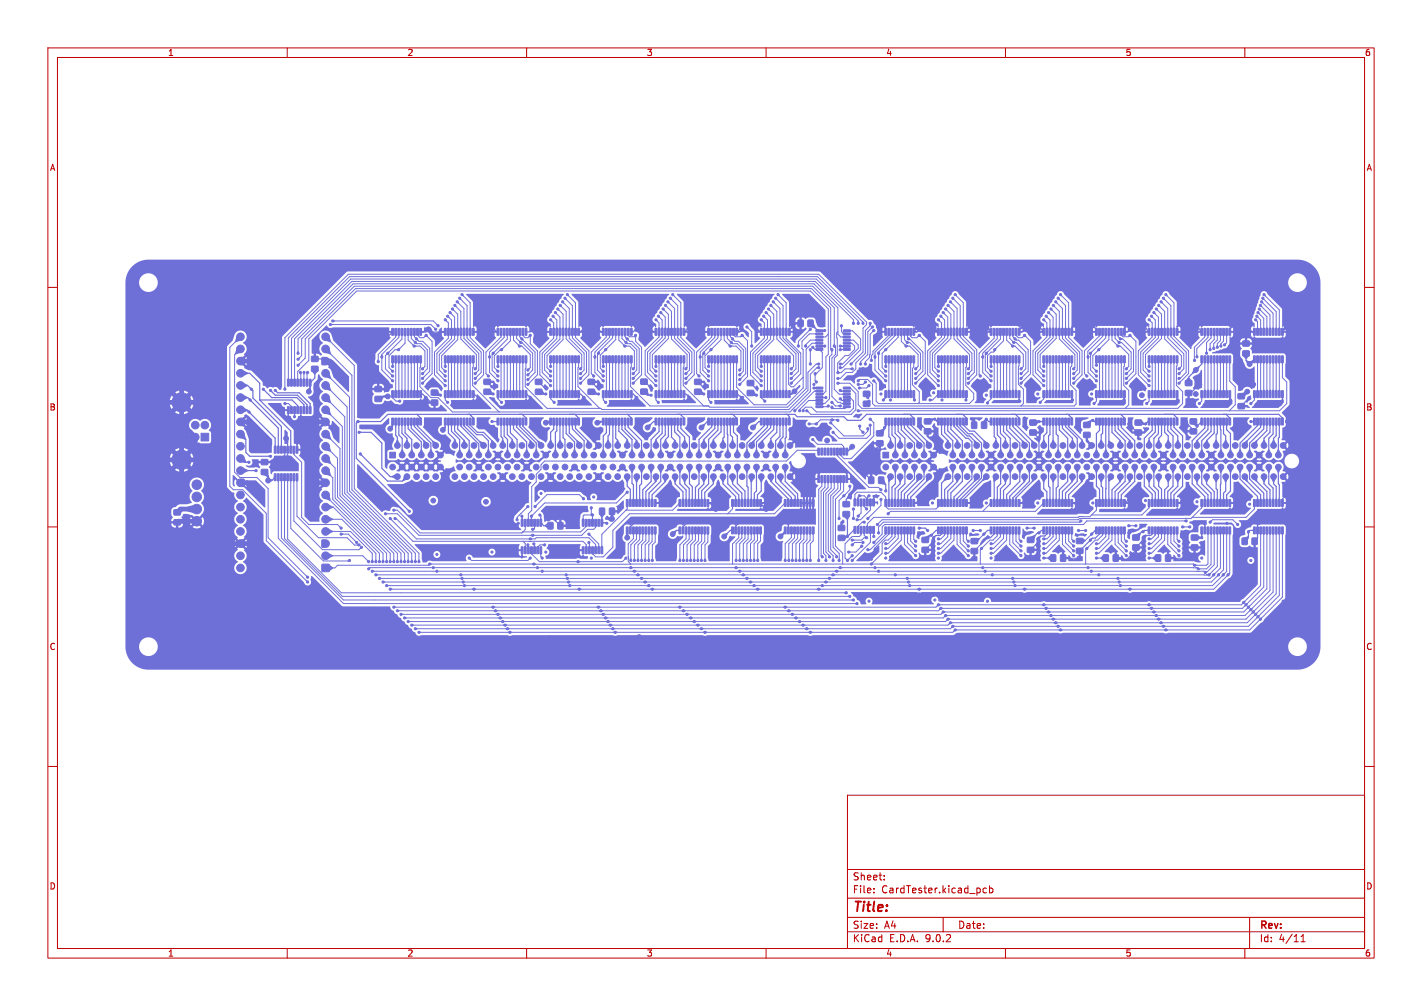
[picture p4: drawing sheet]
<svg xmlns="http://www.w3.org/2000/svg" width="297mm" height="210mm" viewBox="0 0 297 210" stroke-linecap="round" stroke-linejoin="round" font-family="sans-serif">
<defs><g id="words">
<text font-size="2.8" fill="#c00000" x="178" y="190.9">Title:</text>
<g font-size="2.1" fill="#c00000">
<text x="178" y="184">Sheet:</text>
<text x="178" y="186.7">File:</text>
<text x="184.1" y="186.7">CardTester.kicad_pcb</text>
<text x="178" y="196.9">KiCad</text>
<text x="178" y="194.1">Size:</text>
<text x="184.7" y="194.1">A4</text>
<text x="185.7" y="196.9">E.D.A.</text>
<text x="193.3" y="196.9">9.0.2</text>
<text x="200" y="194.1">Date:</text>
<text x="263" y="194.3">Rev:</text>
<text x="263" y="196.9">Id:</text>
<text x="267.1" y="196.9">4/11</text>
</g>
<g font-size="1.8" fill="#c00000">
<text x="35" y="11.9">1</text>
<text x="85" y="11.9">2</text>
<text x="135" y="11.9">3</text>
<text x="185" y="11.9">4</text>
<text x="235" y="11.9">5</text>
<text x="285" y="11.9">6</text>
<text x="10.3" y="35.9">A</text>
<text x="285.4" y="35.9">A</text>
<text x="10.3" y="85.9">B</text>
<text x="285.3" y="85.9">B</text>
<text x="10.3" y="135.9">C</text>
<text x="285.3" y="135.9">C</text>
<text x="10.3" y="185.9">D</text>
<text x="285.3" y="185.9">D</text>
<text x="35" y="199.9">1</text>
<text x="85" y="199.9">2</text>
<text x="135" y="199.9">3</text>
<text x="185" y="199.9">4</text>
<text x="235" y="199.9">5</text>
<text x="285" y="199.9">6</text>
</g>
</g></defs>
<g fill="none" stroke="#c00000" stroke-width=".21">
<path d="M10 10h277v190h-277zM12 12h273v186h-273zM60 10v2M110 10v2M160 10v2M210 10v2M260 10v2M10 60h2M285 60h2M10 110h2M285 110h2M10 160h2"/>
<path d="M177 166h108v32h-108zM285 160h2M60 198v2M110 198v2M160 198v2M177 194.5h108M177 191.5h108M177 187.5h108M177 181.5h108M182.5 186.3v.1M182.5 185.5v.1M184.7 183.6v.1"/>
<path d="M184.7 182.8v.1M197 191.5v3M206 185.5l-.4-.1-.3 .3 .2 .6h.5M206.7 185.5l.4-.1 .3 .3-.2 .6h-.5M206.7 184.9v1.5M210 198v2M260 198v2M261 191.5v6.5M271.7 196.6h.9M271.7 195.5l.5-.4v1.5"/>
</g>
<g fill="#6f6fd8" stroke="#6f6fd8" stroke-width=".21">
<path d="M184.4 94.4h1.2v1.2h-1.2z"/>
<path d="M81.4 94.4h1.2v1.2h-1.2z"/>
<path d="M67.3 117.8h1.4v1.5h-1.4z"/>
<path d="M67.2 112.8l.8-.1a.8 .8 0 0 1 .8 .7 .8 .8 0 0 1-.7 .9l-.9-.1z"/>
<path d="M67.2 100.1l.8-.1a.8 .8 0 0 1 .8 .7 .8 .8 0 0 1-.7 .9l-.9-.1z"/>
<path d="M67.2 87.4l.8-.1a.8 .8 0 0 1 .8 .7 .8 .8 0 0 1-.7 .9l-.9-.1z"/>
<path d="M67.2 74.7l.8-.1a.8 .8 0 0 1 .8 .7 .8 .8 0 0 1-.7 .9l-.9-.1z"/>
<path d="M49.6 74.9l.5-.3 .9 .1v1.4l-.8 .1a.8 .8 0 0 1-.7-.5 .8 .8 0 0 1 .1-.8z"/>
<path d="M49.6 87.6l.5-.3 .9 .1v1.4l-.8 .1a.8 .8 0 0 1-.7-.5 .8 .8 0 0 1 .1-.8z"/>
<path d="M49.6 100.3l.5-.3 .9 .1v1.4l-.8 .1a.8 .8 0 0 1-.7-.5 .8 .8 0 0 1 .1-.8z"/>
<path d="M49.6 113l.5-.3 .9 .1v1.4l-.8 .1a.8 .8 0 0 1-.7-.5 .8 .8 0 0 1 .1-.8z"/>
<path d="M42 90.5h1.6v1.6h-1.6z"/>
<path d="M64.6 84.9h.4l-.1 1.4h-.3z"/>
<path d="M64 84.9h.3v1.4h-.4z"/>
<path d="M63.3 84.9h.4l-.1 1.4h-.3z"/>
<path d="M62.7 84.9h.3v1.4h-.4z"/>
<path d="M62 84.9h.4l-.1 1.4h-.3z"/>
<path d="M61.4 84.9h.3v1.4h-.4z"/>
<path d="M60.7 84.9h.4l-.1 1.4h-.3z"/>
<path d="M60.1 84.9h.3v1.4h-.4z"/>
<path d="M60.1 79.2h.3v1.4h-.4z"/>
<path d="M60.7 79.2h.4l-.1 1.4h-.3z"/>
<path d="M61.4 79.2h.3v1.4h-.4z"/>
<path d="M62 79.2h.4l-.1 1.4h-.3z"/>
<path d="M62.7 79.2h.3v1.4h-.4z"/>
<path d="M63.3 79.2h.4l-.1 1.4h-.3z"/>
<path d="M64 79.2h.3v1.4h-.4z"/>
<path d="M64.6 79.2h.4l-.1 1.4h-.3z"/>
<path d="M152.8 104.3h.4l-.1 1.4h-.3z"/>
<path d="M153.5 104.3h.3v1.4h-.3z"/>
<path d="M154.1 104.3h.4l-.1 1.4h-.3z"/>
<path d="M154.8 104.3h.3v1.4h-.3z"/>
<path d="M155.4 104.3h.4l-.1 1.4h-.3z"/>
<path d="M156.1 104.3h.3v1.4h-.3z"/>
<path d="M156.7 104.3h.4l-.1 1.4h-.3z"/>
<path d="M157.4 104.3h.3v1.4h-.3z"/>
<path d="M158 104.3h.4l-.1 1.4h-.3z"/>
<path d="M158.7 104.3h.3v1.4h-.3z"/>
<path d="M158.7 110h.3v1.5l-.3-.1z"/>
<path d="M158 110h.4l-.1 1.5-.3-.1z"/>
<path d="M157.4 110h.3v1.5l-.3-.1z"/>
<path d="M156.7 110h.4l-.1 1.5-.3-.1z"/>
<path d="M156.1 110h.3v1.5l-.3-.1z"/>
<path d="M155.4 110h.4l-.1 1.5-.3-.1z"/>
<path d="M154.8 110h.3v1.5l-.3-.1z"/>
<path d="M154.1 110h.4l-.1 1.5-.3-.1z"/>
<path d="M153.5 110h.3v1.5l-.3-.1z"/>
<path d="M152.8 110h.4l-.1 1.5-.3-.1z"/>
<path d="M57.3 93.2h.4l-.1 1.4h-.3z"/>
<path d="M58 93.2h.3v1.4h-.4z"/>
<path d="M58.6 93.2h.4l-.1 1.4h-.3z"/>
<path d="M59.3 93.2h.3v1.4h-.4z"/>
<path d="M59.9 93.2h.4l-.1 1.4h-.3z"/>
<path d="M60.6 93.2h.3v1.4h-.4z"/>
<path d="M61.2 93.2h.4l-.1 1.4h-.3z"/>
<path d="M61.9 93.2h.3v1.4h-.4z"/>
<path d="M61.9 98.9h.3v1.4h-.4z"/>
<path d="M61.2 98.9h.4l-.1 1.4h-.3z"/>
<path d="M60.6 98.9h.3v1.4h-.4z"/>
<path d="M59.9 98.9h.4l-.1 1.4h-.3z"/>
<path d="M59.3 98.9h.3v1.4h-.4z"/>
<path d="M58.6 98.9h.4l-.1 1.4h-.3z"/>
<path d="M58 98.9h.3v1.4h-.4z"/>
<path d="M57.3 98.9h.4l-.1 1.4h-.3z"/>
<path d="M122.8 81.3h1.4v1h-1.4z"/>
<path d="M122.8 79.2h1.4v1h-1.4z"/>
<path d="M248.8 111.7h1.4v1h-1.4z"/>
<path d="M248.8 113.8h1.4v1h-1.4z"/>
<path d="M193.1 87.4h1.3v1.1h-1.3z"/>
<path d="M193.1 89.5h1.3v1.1h-1.3z"/>
<path d="M228.8 68.6h.4l-.1 1.4h-.3z"/>
<path d="M229.5 68.6h.3v1.4h-.3z"/>
<path d="M230.1 68.6h.4l-.1 1.4h-.3z"/>
<path d="M230.8 68.6h.3v1.4h-.3z"/>
<path d="M231.4 68.6h.4l-.1 1.4h-.3z"/>
<path d="M232.1 68.6h.3v1.4h-.3z"/>
<path d="M232.7 68.6h.4l-.1 1.4h-.3z"/>
<path d="M233.4 68.6h.3v1.4h-.3z"/>
<path d="M234 68.6h.4l-.1 1.4h-.3z"/>
<path d="M234.7 68.6h.3v1.4h-.3z"/>
<path d="M234.7 74.3h.3v1.4h-.3z"/>
<path d="M234 74.3h.4l-.1 1.4h-.3z"/>
<path d="M233.4 74.3h.3v1.4h-.3z"/>
<path d="M232.7 74.3h.4l-.1 1.4h-.3z"/>
<path d="M232.1 74.3h.3v1.4h-.3z"/>
<path d="M231.4 74.3h.4l-.1 1.4h-.3z"/>
<path d="M230.8 74.3h.3v1.4h-.3z"/>
<path d="M230.1 74.3h.4l-.1 1.4h-.3z"/>
<path d="M229.5 74.3h.3v1.4h-.3z"/>
<path d="M228.8 74.3h.4l-.1 1.4h-.3z"/>
<path d="M125.5 114.2h.4l-.1 1.4-.3-.1z"/>
<path d="M124.9 114.2h.3v1.4l-.3-.1z"/>
<path d="M124.2 114.2h.4l-.1 1.4-.3-.1z"/>
<path d="M123.6 114.2h.3v1.4l-.3-.1z"/>
<path d="M122.9 114.2h.4l-.1 1.4-.3-.1z"/>
<path d="M122.3 114.2h.3v1.4l-.3-.1z"/>
<path d="M121.6 114.2h.4l-.1 1.4-.3-.1z"/>
<path d="M121.6 108.4l.4 .1-.1 1.4-.3-.1z"/>
<path d="M122.3 108.4l.3 .1v1.4l-.3-.1z"/>
<path d="M122.9 108.4l.4 .1-.1 1.4-.3-.1z"/>
<path d="M123.6 108.4l.3 .1v1.4l-.3-.1z"/>
<path d="M124.2 108.4l.4 .1-.1 1.4-.3-.1z"/>
<path d="M124.9 108.4l.3 .1v1.4l-.3-.1z"/>
<path d="M125.5 108.4l.4 .1-.1 1.4-.3-.1z"/>
<path d="M217.8 68.6h.4l-.1 1.4h-.3z"/>
<path d="M218.5 68.6h.3v1.4h-.3z"/>
<path d="M219.1 68.6h.4l-.1 1.4h-.3z"/>
<path d="M219.8 68.6h.3v1.4h-.3z"/>
<path d="M220.4 68.6h.4l-.1 1.4h-.3z"/>
<path d="M221.1 68.6h.3v1.4h-.3z"/>
<path d="M221.7 68.6h.4l-.1 1.4h-.3z"/>
<path d="M222.4 68.6h.3v1.4h-.3z"/>
<path d="M223 68.6h.4l-.1 1.4h-.3z"/>
<path d="M223.7 68.6h.3v1.4h-.3z"/>
<path d="M223.7 74.3h.3v1.4h-.3z"/>
<path d="M223 74.3h.4l-.1 1.4h-.3z"/>
<path d="M222.4 74.3h.3v1.4h-.3z"/>
<path d="M221.7 74.3h.4l-.1 1.4h-.3z"/>
<path d="M221.1 74.3h.3v1.4h-.3z"/>
<path d="M220.4 74.3h.4l-.1 1.4h-.3z"/>
<path d="M219.8 74.3h.3v1.4h-.3z"/>
<path d="M219.1 74.3h.4l-.1 1.4h-.3z"/>
<path d="M218.5 74.3h.3v1.4h-.3z"/>
<path d="M217.8 74.3h.4l-.1 1.4h-.3z"/>
<path d="M145.1 81.3h1.3v1h-1.3z"/>
<path d="M145.1 79.2h1.3v1h-1.3z"/>
<path d="M81.8 81.6h.4l-.1 1.4h-.3z"/>
<path d="M82.5 81.6h.3v1.4h-.3z"/>
<path d="M83.1 81.6h.4l-.1 1.4h-.3z"/>
<path d="M83.8 81.6h.3v1.4h-.3z"/>
<path d="M84.4 81.6h.4l-.1 1.4h-.3z"/>
<path d="M85.1 81.6h.3v1.4h-.3z"/>
<path d="M85.7 81.6h.4l-.1 1.4h-.3z"/>
<path d="M86.4 81.6h.3v1.4h-.3z"/>
<path d="M87 81.6h.4l-.1 1.4h-.3z"/>
<path d="M87.7 81.6h.3v1.4h-.3z"/>
<path d="M87.7 87.3h.3v1.4h-.3z"/>
<path d="M87 87.3h.4l-.1 1.4h-.3z"/>
<path d="M86.4 87.3h.3v1.4h-.3z"/>
<path d="M85.7 87.3h.4l-.1 1.4h-.3z"/>
<path d="M85.1 87.3h.3v1.4h-.3z"/>
<path d="M84.4 87.3h.4l-.1 1.4h-.3z"/>
<path d="M83.8 87.3h.3v1.4h-.3z"/>
<path d="M83.1 87.3h.4l-.1 1.4h-.3z"/>
<path d="M82.5 87.3h.3v1.4h-.3z"/>
<path d="M81.8 87.3h.4l-.1 1.4h-.3z"/>
<path d="M114.8 68.6h.4l-.1 1.4h-.3z"/>
<path d="M115.5 68.6h.3v1.4h-.3z"/>
<path d="M116.1 68.6h.4l-.1 1.4h-.3z"/>
<path d="M116.8 68.6h.3v1.4h-.3z"/>
<path d="M117.4 68.6h.4l-.1 1.4h-.3z"/>
<path d="M118.1 68.6h.3v1.4h-.3z"/>
<path d="M118.7 68.6h.4l-.1 1.4h-.3z"/>
<path d="M119.4 68.6h.3v1.4h-.3z"/>
<path d="M120 68.6h.4l-.1 1.4h-.3z"/>
<path d="M120.7 68.6h.3v1.4h-.3z"/>
<path d="M120.7 74.3h.3v1.4h-.3z"/>
<path d="M120 74.3h.4l-.1 1.4h-.3z"/>
<path d="M119.4 74.3h.3v1.4h-.3z"/>
<path d="M118.7 74.3h.4l-.1 1.4h-.3z"/>
<path d="M118.1 74.3h.3v1.4h-.3z"/>
<path d="M117.4 74.3h.4l-.1 1.4h-.3z"/>
<path d="M116.8 74.3h.3v1.4h-.3z"/>
<path d="M116.1 74.3h.4l-.1 1.4h-.3z"/>
<path d="M115.5 74.3h.3v1.4h-.3z"/>
<path d="M114.8 74.3h.4l-.1 1.4h-.3z"/>
<path d="M217.8 104.3h.4l-.1 1.4h-.3z"/>
<path d="M218.5 104.3h.3v1.4h-.3z"/>
<path d="M219.1 104.3h.4l-.1 1.4h-.3z"/>
<path d="M219.8 104.3h.3v1.4h-.3z"/>
<path d="M220.4 104.3h.4l-.1 1.4h-.3z"/>
<path d="M221.1 104.3h.3v1.4h-.3z"/>
<path d="M221.7 104.3h.4l-.1 1.4h-.3z"/>
<path d="M222.4 104.3h.3v1.4h-.3z"/>
<path d="M223 104.3h.4l-.1 1.4h-.3z"/>
<path d="M223.7 104.3h.3v1.4h-.3z"/>
<path d="M223.7 110h.3v1.5l-.3-.1z"/>
<path d="M223 110h.4l-.1 1.5-.3-.1z"/>
<path d="M222.4 110h.3v1.5l-.3-.1z"/>
<path d="M221.7 110h.4l-.1 1.5-.3-.1z"/>
<path d="M221.1 110h.3v1.5l-.3-.1z"/>
<path d="M220.4 110h.4l-.1 1.5-.3-.1z"/>
<path d="M219.8 110h.3v1.5l-.3-.1z"/>
<path d="M219.1 110h.4l-.1 1.5-.3-.1z"/>
<path d="M218.5 110h.3v1.5l-.3-.1z"/>
<path d="M217.8 110h.4l-.1 1.5-.3-.1z"/>
<path d="M247.6 79.4h1.3v1.1h-1.3z"/>
<path d="M247.6 81.5h1.3v1.1h-1.3z"/>
<path d="M147.8 68.6h.4l-.1 1.4h-.3z"/>
<path d="M148.5 68.6h.3v1.4h-.3z"/>
<path d="M149.1 68.6h.4l-.1 1.4h-.3z"/>
<path d="M149.8 68.6h.3v1.4h-.3z"/>
<path d="M150.4 68.6h.4l-.1 1.4h-.3z"/>
<path d="M151.1 68.6h.3v1.4h-.3z"/>
<path d="M151.7 68.6h.4l-.1 1.4h-.3z"/>
<path d="M152.4 68.6h.3v1.4h-.3z"/>
<path d="M153 68.6h.4l-.1 1.4h-.3z"/>
<path d="M153.7 68.6h.3v1.4h-.3z"/>
<path d="M153.7 74.3h.3v1.4h-.3z"/>
<path d="M153 74.3h.4l-.1 1.4h-.3z"/>
<path d="M152.4 74.3h.3v1.4h-.3z"/>
<path d="M151.7 74.3h.4l-.1 1.4h-.3z"/>
<path d="M151.1 74.3h.3v1.4h-.3z"/>
<path d="M150.4 74.3h.4l-.1 1.4h-.3z"/>
<path d="M149.8 74.3h.3v1.4h-.3z"/>
<path d="M149.1 74.3h.4l-.1 1.4h-.3z"/>
<path d="M148.5 74.3h.3v1.4h-.3z"/>
<path d="M147.8 74.3h.4l-.1 1.4h-.3z"/>
<path d="M239.8 104.3h.4l-.1 1.4h-.3z"/>
<path d="M240.5 104.3h.3v1.4h-.3z"/>
<path d="M241.1 104.3h.4l-.1 1.4h-.3z"/>
<path d="M241.8 104.3h.3v1.4h-.3z"/>
<path d="M242.4 104.3h.4l-.1 1.4h-.3z"/>
<path d="M243.1 104.3h.3v1.4h-.3z"/>
<path d="M243.7 104.3h.4l-.1 1.4h-.3z"/>
<path d="M244.4 104.3h.3v1.4h-.3z"/>
<path d="M245 104.3h.4l-.1 1.4h-.3z"/>
<path d="M245.7 104.3h.3v1.4h-.3z"/>
<path d="M245.7 110h.3v1.5l-.3-.1z"/>
<path d="M245 110h.4l-.1 1.5-.3-.1z"/>
<path d="M244.4 110h.3v1.5l-.3-.1z"/>
<path d="M243.7 110h.4l-.1 1.5-.3-.1z"/>
<path d="M243.1 110h.3v1.5l-.3-.1z"/>
<path d="M242.4 110h.4l-.1 1.5-.3-.1z"/>
<path d="M241.8 110h.3v1.5l-.3-.1z"/>
<path d="M241.1 110h.4l-.1 1.5-.3-.1z"/>
<path d="M240.5 110h.3v1.5l-.3-.1z"/>
<path d="M239.8 110h.4l-.1 1.5-.3-.1z"/>
<path d="M206.8 104.3h.4l-.1 1.4h-.3z"/>
<path d="M207.5 104.3h.3v1.4h-.3z"/>
<path d="M208.1 104.3h.4l-.1 1.4h-.3z"/>
<path d="M208.8 104.3h.3v1.4h-.3z"/>
<path d="M209.4 104.3h.4l-.1 1.4h-.3z"/>
<path d="M210.1 104.3h.3v1.4h-.3z"/>
<path d="M210.7 104.3h.4l-.1 1.4h-.3z"/>
<path d="M211.4 104.3h.3v1.4h-.3z"/>
<path d="M212 104.3h.4l-.1 1.4h-.3z"/>
<path d="M212.7 104.3h.3v1.4h-.3z"/>
<path d="M212.7 110h.3v1.5l-.3-.1z"/>
<path d="M212 110h.4l-.1 1.5-.3-.1z"/>
<path d="M211.4 110h.3v1.5l-.3-.1z"/>
<path d="M210.7 110h.4l-.1 1.5-.3-.1z"/>
<path d="M210.1 110h.3v1.5l-.3-.1z"/>
<path d="M209.4 110h.4l-.1 1.5-.3-.1z"/>
<path d="M208.8 110h.3v1.5l-.3-.1z"/>
<path d="M208.1 110h.4l-.1 1.5-.3-.1z"/>
<path d="M207.5 110h.3v1.5l-.3-.1z"/>
<path d="M206.8 110h.4l-.1 1.5-.3-.1z"/>
<path d="M226.3 88.2h1.4v1h-1.4z"/>
<path d="M226.3 90.3h1.4v1h-1.4z"/>
<path d="M184.8 104.3h.4l-.1 1.4h-.3z"/>
<path d="M185.5 104.3h.3v1.4h-.3z"/>
<path d="M186.1 104.3h.4l-.1 1.4h-.3z"/>
<path d="M186.8 104.3h.3v1.4h-.3z"/>
<path d="M187.4 104.3h.4l-.1 1.4h-.3z"/>
<path d="M188.1 104.3h.3v1.4h-.3z"/>
<path d="M188.7 104.3h.4l-.1 1.4h-.3z"/>
<path d="M189.4 104.3h.3v1.4h-.3z"/>
<path d="M190 104.3h.4l-.1 1.4h-.3z"/>
<path d="M190.7 104.3h.3v1.4h-.3z"/>
<path d="M190.7 110h.3v1.5l-.3-.1z"/>
<path d="M190 110h.4l-.1 1.5-.3-.1z"/>
<path d="M189.4 110h.3v1.5l-.3-.1z"/>
<path d="M188.7 110h.4l-.1 1.5-.3-.1z"/>
<path d="M188.1 110h.3v1.5l-.3-.1z"/>
<path d="M187.4 110h.4l-.1 1.5-.3-.1z"/>
<path d="M186.8 110h.3v1.5l-.3-.1z"/>
<path d="M186.1 110h.4l-.1 1.5-.3-.1z"/>
<path d="M185.5 110h.3v1.5l-.3-.1z"/>
<path d="M184.8 110h.4l-.1 1.5-.3-.1z"/>
<path d="M241.4 115.8h1v1.4h-1z"/>
<path d="M243.4 115.8h1.1v1.4h-1.1z"/>
<path d="M112.8 114.2h.3v1.4l-.3-.1z"/>
<path d="M112.1 114.2h.4l-.1 1.4-.3-.1z"/>
<path d="M111.5 114.2h.3v1.4l-.3-.1z"/>
<path d="M110.8 114.2h.4l-.1 1.4-.3-.1z"/>
<path d="M110.2 114.2h.3v1.4l-.3-.1z"/>
<path d="M109.5 114.2h.4l-.1 1.4-.3-.1z"/>
<path d="M108.9 114.2h.3v1.4l-.3-.1z"/>
<path d="M108.9 108.4l.3 .1v1.4l-.3-.1z"/>
<path d="M109.5 108.4l.4 .1-.1 1.4-.3-.1z"/>
<path d="M110.2 108.4l.3 .1v1.4l-.3-.1z"/>
<path d="M110.8 108.4l.4 .1-.1 1.4-.3-.1z"/>
<path d="M111.5 108.4l.3 .1v1.4l-.3-.1z"/>
<path d="M112.1 108.4l.4 .1-.1 1.4-.3-.1z"/>
<path d="M112.8 108.4l.3 .1v1.4l-.3-.1z"/>
<path d="M92.8 68.6h.4l-.1 1.4h-.3z"/>
<path d="M93.5 68.6h.3v1.4h-.3z"/>
<path d="M94.1 68.6h.4l-.1 1.4h-.3z"/>
<path d="M94.8 68.6h.3v1.4h-.3z"/>
<path d="M95.4 68.6h.4l-.1 1.4h-.3z"/>
<path d="M96.1 68.6h.3v1.4h-.3z"/>
<path d="M96.7 68.6h.4l-.1 1.4h-.3z"/>
<path d="M97.4 68.6h.3v1.4h-.3z"/>
<path d="M98 68.6h.4l-.1 1.4h-.3z"/>
<path d="M98.7 68.6h.3v1.4h-.3z"/>
<path d="M98.7 74.3h.3v1.4h-.3z"/>
<path d="M98 74.3h.4l-.1 1.4h-.3z"/>
<path d="M97.4 74.3h.3v1.4h-.3z"/>
<path d="M96.7 74.3h.4l-.1 1.4h-.3z"/>
<path d="M96.1 74.3h.3v1.4h-.3z"/>
<path d="M95.4 74.3h.4l-.1 1.4h-.3z"/>
<path d="M94.8 74.3h.3v1.4h-.3z"/>
<path d="M94.1 74.3h.4l-.1 1.4h-.3z"/>
<path d="M93.5 74.3h.3v1.4h-.3z"/>
<path d="M92.8 74.3h.4l-.1 1.4h-.3z"/>
<path d="M81.8 68.6h.4l-.1 1.4h-.3z"/>
<path d="M82.5 68.6h.3v1.4h-.3z"/>
<path d="M83.1 68.6h.4l-.1 1.4h-.3z"/>
<path d="M83.8 68.6h.3v1.4h-.3z"/>
<path d="M84.4 68.6h.4l-.1 1.4h-.3z"/>
<path d="M85.1 68.6h.3v1.4h-.3z"/>
<path d="M85.7 68.6h.4l-.1 1.4h-.3z"/>
<path d="M86.4 68.6h.3v1.4h-.3z"/>
<path d="M87 68.6h.4l-.1 1.4h-.3z"/>
<path d="M87.7 68.6h.3v1.4h-.3z"/>
<path d="M87.7 74.3h.3v1.4h-.3z"/>
<path d="M87 74.3h.4l-.1 1.4h-.3z"/>
<path d="M86.4 74.3h.3v1.4h-.3z"/>
<path d="M85.7 74.3h.4l-.1 1.4h-.3z"/>
<path d="M85.1 74.3h.3v1.4h-.3z"/>
<path d="M84.4 74.3h.4l-.1 1.4h-.3z"/>
<path d="M83.8 74.3h.3v1.4h-.3z"/>
<path d="M83.1 74.3h.4l-.1 1.4h-.3z"/>
<path d="M82.5 74.3h.3v1.4h-.3z"/>
<path d="M81.8 74.3h.4l-.1 1.4h-.3z"/>
<path d="M250.8 81.6h.4l-.1 1.4h-.3z"/>
<path d="M251.5 81.6h.3v1.4h-.3z"/>
<path d="M252.1 81.6h.4l-.1 1.4h-.3z"/>
<path d="M252.8 81.6h.3v1.4h-.3z"/>
<path d="M253.4 81.6h.4l-.1 1.4h-.3z"/>
<path d="M254.1 81.6h.3v1.4h-.3z"/>
<path d="M254.7 81.6h.4l-.1 1.4h-.3z"/>
<path d="M255.4 81.6h.3v1.4h-.3z"/>
<path d="M256 81.6h.4l-.1 1.4h-.3z"/>
<path d="M256.7 81.6h.3v1.4h-.3z"/>
<path d="M256.7 87.3h.3v1.4h-.3z"/>
<path d="M256 87.3h.4l-.1 1.4h-.3z"/>
<path d="M255.4 87.3h.3v1.4h-.3z"/>
<path d="M254.7 87.3h.4l-.1 1.4h-.3z"/>
<path d="M254.1 87.3h.3v1.4h-.3z"/>
<path d="M253.4 87.3h.4l-.1 1.4h-.3z"/>
<path d="M252.8 87.3h.3v1.4h-.3z"/>
<path d="M252.1 87.3h.4l-.1 1.4h-.3z"/>
<path d="M251.5 87.3h.3v1.4h-.3z"/>
<path d="M250.8 87.3h.4l-.1 1.4h-.3z"/>
<path d="M261.8 104.3h.4l-.1 1.4h-.3z"/>
<path d="M262.5 104.3h.3v1.4h-.3z"/>
<path d="M263.1 104.3h.4l-.1 1.4h-.3z"/>
<path d="M263.8 104.3h.3v1.4h-.3z"/>
<path d="M264.4 104.3h.4l-.1 1.4h-.3z"/>
<path d="M265.1 104.3h.3v1.4h-.3z"/>
<path d="M265.7 104.3h.4l-.1 1.4h-.3z"/>
<path d="M266.4 104.3h.3v1.4h-.3z"/>
<path d="M267 104.3h.4l-.1 1.4h-.3z"/>
<path d="M267.7 104.3h.3v1.4h-.3z"/>
<path d="M267.7 110h.3v1.5l-.3-.1z"/>
<path d="M267 110h.4l-.1 1.5-.3-.1z"/>
<path d="M266.4 110h.3v1.5l-.3-.1z"/>
<path d="M265.7 110h.4l-.1 1.5-.3-.1z"/>
<path d="M265.1 110h.3v1.5l-.3-.1z"/>
<path d="M264.4 110h.4l-.1 1.5-.3-.1z"/>
<path d="M263.8 110h.3v1.5l-.3-.1z"/>
<path d="M263.1 110h.4l-.1 1.5-.3-.1z"/>
<path d="M262.5 110h.3v1.5l-.3-.1z"/>
<path d="M261.8 110h.4l-.1 1.5-.3-.1z"/>
<path d="M259.4 112.3h1.1v1.4h-1.1z"/>
<path d="M261.5 112.3h1.1v1.4h-1.1z"/>
<path d="M214.6 112.2h1.3v1h-1.3z"/>
<path d="M214.6 114.3h1.3v1h-1.3z"/>
<path d="M258.6 82.2h1.3v1h-1.3z"/>
<path d="M258.6 84.3h1.3v1h-1.3z"/>
<path d="M176.2 80.8h1.3l.1 .3-1.4 .1z"/>
<path d="M176.2 81.5h1.3l.1 .3h-1.4z"/>
<path d="M176.2 82.1h1.3l.1 .3-1.4 .1z"/>
<path d="M176.2 82.8h1.3l.1 .3h-1.4z"/>
<path d="M176.2 83.4h1.3l.1 .3-1.4 .1z"/>
<path d="M176.2 84.1h1.3l.1 .3h-1.4z"/>
<path d="M176.2 84.7h1.3l.1 .3-1.4 .1z"/>
<path d="M170.4 84.7h1.4l.1 .3-1.4 .1z"/>
<path d="M170.4 84.1h1.4l.1 .3h-1.4z"/>
<path d="M170.4 83.4h1.4l.1 .3-1.4 .1z"/>
<path d="M170.4 82.8h1.4l.1 .3h-1.4z"/>
<path d="M170.4 82.1h1.4l.1 .3-1.4 .1z"/>
<path d="M170.4 81.5h1.4l.1 .3h-1.4z"/>
<path d="M170.4 80.8h1.4l.1 .3-1.4 .1z"/>
<path d="M65.1 76.5h1.3v1h-1.3z"/>
<path d="M65.1 74.4h1.3v1h-1.3z"/>
<path d="M228.8 104.3h.4l-.1 1.4h-.3z"/>
<path d="M229.5 104.3h.3v1.4h-.3z"/>
<path d="M230.1 104.3h.4l-.1 1.4h-.3z"/>
<path d="M230.8 104.3h.3v1.4h-.3z"/>
<path d="M231.4 104.3h.4l-.1 1.4h-.3z"/>
<path d="M232.1 104.3h.3v1.4h-.3z"/>
<path d="M232.7 104.3h.4l-.1 1.4h-.3z"/>
<path d="M233.4 104.3h.3v1.4h-.3z"/>
<path d="M234 104.3h.4l-.1 1.4h-.3z"/>
<path d="M234.7 104.3h.3v1.4h-.3z"/>
<path d="M234.7 110h.3v1.5l-.3-.1z"/>
<path d="M234 110h.4l-.1 1.5-.3-.1z"/>
<path d="M233.4 110h.3v1.5l-.3-.1z"/>
<path d="M232.7 110h.4l-.1 1.5-.3-.1z"/>
<path d="M232.1 110h.3v1.5l-.3-.1z"/>
<path d="M231.4 110h.4l-.1 1.5-.3-.1z"/>
<path d="M230.8 110h.3v1.5l-.3-.1z"/>
<path d="M230.1 110h.4l-.1 1.5-.3-.1z"/>
<path d="M229.5 110h.3v1.5l-.3-.1z"/>
<path d="M228.8 110h.4l-.1 1.5-.3-.1z"/>
<path d="M236.6 111.7h1.3v1h-1.3z"/>
<path d="M236.6 113.8h1.3v1h-1.3z"/>
<path d="M195.8 104.3h.4l-.1 1.4h-.3z"/>
<path d="M196.5 104.3h.3v1.4h-.3z"/>
<path d="M197.1 104.3h.4l-.1 1.4h-.3z"/>
<path d="M197.8 104.3h.3v1.4h-.3z"/>
<path d="M198.4 104.3h.4l-.1 1.4h-.3z"/>
<path d="M199.1 104.3h.3v1.4h-.3z"/>
<path d="M199.7 104.3h.4l-.1 1.4h-.3z"/>
<path d="M200.4 104.3h.3v1.4h-.3z"/>
<path d="M201 104.3h.4l-.1 1.4h-.3z"/>
<path d="M201.7 104.3h.3v1.4h-.3z"/>
<path d="M201.7 110h.3v1.5l-.3-.1z"/>
<path d="M201 110h.4l-.1 1.5-.3-.1z"/>
<path d="M200.4 110h.3v1.5l-.3-.1z"/>
<path d="M199.7 110h.4l-.1 1.5-.3-.1z"/>
<path d="M199.1 110h.3v1.5l-.3-.1z"/>
<path d="M198.4 110h.4l-.1 1.5-.3-.1z"/>
<path d="M197.8 110h.3v1.5l-.3-.1z"/>
<path d="M197.1 110h.4l-.1 1.5-.3-.1z"/>
<path d="M196.5 110h.3v1.5l-.3-.1z"/>
<path d="M195.8 110h.4l-.1 1.5-.3-.1z"/>
<path d="M111.8 81.3h1.4v1h-1.4z"/>
<path d="M111.8 79.2h1.4v1h-1.4z"/>
<path d="M183.5 99.6h1.1v1.3h-1.1z"/>
<path d="M181.4 99.6h1.1v1.3h-1.1z"/>
<path d="M183.1 89.9h1.3v1.1h-1.3z"/>
<path d="M183.1 92h1.3v1.1h-1.3z"/>
<path d="M130.8 104.3h.4l-.1 1.4h-.3z"/>
<path d="M131.5 104.3h.3v1.4h-.3z"/>
<path d="M132.1 104.3h.4l-.1 1.4h-.3z"/>
<path d="M132.8 104.3h.3v1.4h-.3z"/>
<path d="M133.4 104.3h.4l-.1 1.4h-.3z"/>
<path d="M134.1 104.3h.3v1.4h-.3z"/>
<path d="M134.7 104.3h.4l-.1 1.4h-.3z"/>
<path d="M135.4 104.3h.3v1.4h-.3z"/>
<path d="M136 104.3h.4l-.1 1.4h-.3z"/>
<path d="M136.7 104.3h.3v1.4h-.3z"/>
<path d="M136.7 110h.3v1.5l-.3-.1z"/>
<path d="M136 110h.4l-.1 1.5-.3-.1z"/>
<path d="M135.4 110h.3v1.5l-.3-.1z"/>
<path d="M134.7 110h.4l-.1 1.5-.3-.1z"/>
<path d="M134.1 110h.3v1.5l-.3-.1z"/>
<path d="M133.4 110h.4l-.1 1.5-.3-.1z"/>
<path d="M132.8 110h.3v1.5l-.3-.1z"/>
<path d="M132.1 110h.4l-.1 1.5-.3-.1z"/>
<path d="M131.5 110h.3v1.5l-.3-.1z"/>
<path d="M130.8 110h.4l-.1 1.5-.3-.1z"/>
<path d="M250.8 68.6h.4l-.1 1.4h-.3z"/>
<path d="M251.5 68.6h.3v1.4h-.3z"/>
<path d="M252.1 68.6h.4l-.1 1.4h-.3z"/>
<path d="M252.8 68.6h.3v1.4h-.3z"/>
<path d="M253.4 68.6h.4l-.1 1.4h-.3z"/>
<path d="M254.1 68.6h.3v1.4h-.3z"/>
<path d="M254.7 68.6h.4l-.1 1.4h-.3z"/>
<path d="M255.4 68.6h.3v1.4h-.3z"/>
<path d="M256 68.6h.4l-.1 1.4h-.3z"/>
<path d="M256.7 68.6h.3v1.4h-.3z"/>
<path d="M256.7 74.3h.3v1.4h-.3z"/>
<path d="M256 74.3h.4l-.1 1.4h-.3z"/>
<path d="M255.4 74.3h.3v1.4h-.3z"/>
<path d="M254.7 74.3h.4l-.1 1.4h-.3z"/>
<path d="M254.1 74.3h.3v1.4h-.3z"/>
<path d="M253.4 74.3h.4l-.1 1.4h-.3z"/>
<path d="M252.8 74.3h.3v1.4h-.3z"/>
<path d="M252.1 74.3h.4l-.1 1.4h-.3z"/>
<path d="M251.5 74.3h.3v1.4h-.3z"/>
<path d="M250.8 74.3h.4l-.1 1.4h-.3z"/>
<path d="M114.4 109.1h1.1v1.3h-1.1z"/>
<path d="M116.5 109.1h1.1v1.3h-1.1z"/>
<path d="M215.1 87.7h1.3v1h-1.3z"/>
<path d="M215.1 89.8h1.3v1h-1.3z"/>
<path d="M133.8 81.2h1.4v1.1h-1.4z"/>
<path d="M133.8 79.2h1.4v1h-1.4z"/>
<path d="M261.8 68.6h.4l-.1 1.4h-.3z"/>
<path d="M262.5 68.6h.3v1.4h-.3z"/>
<path d="M263.1 68.6h.4l-.1 1.4h-.3z"/>
<path d="M263.8 68.6h.3v1.4h-.3z"/>
<path d="M264.4 68.6h.4l-.1 1.4h-.3z"/>
<path d="M265.1 68.6h.3v1.4h-.3z"/>
<path d="M265.7 68.6h.4l-.1 1.4h-.3z"/>
<path d="M266.4 68.6h.3v1.4h-.3z"/>
<path d="M267 68.6h.4l-.1 1.4h-.3z"/>
<path d="M267.7 68.6h.3v1.4h-.3z"/>
<path d="M267.7 74.3h.3v1.4h-.3z"/>
<path d="M267 74.3h.4l-.1 1.4h-.3z"/>
<path d="M266.4 74.3h.3v1.4h-.3z"/>
<path d="M265.7 74.3h.4l-.1 1.4h-.3z"/>
<path d="M265.1 74.3h.3v1.4h-.3z"/>
<path d="M264.4 74.3h.4l-.1 1.4h-.3z"/>
<path d="M263.8 74.3h.3v1.4h-.3z"/>
<path d="M263.1 74.3h.4l-.1 1.4h-.3z"/>
<path d="M262.5 74.3h.3v1.4h-.3z"/>
<path d="M261.8 74.3h.4l-.1 1.4h-.3z"/>
<path d="M168.8 66.8h1v1.4h-1z"/>
<path d="M166.7 66.8h1v1.4h-1z"/>
<path d="M141.8 104.3h.4l-.1 1.4h-.3z"/>
<path d="M142.5 104.3h.3v1.4h-.3z"/>
<path d="M143.1 104.3h.4l-.1 1.4h-.3z"/>
<path d="M143.8 104.3h.3v1.4h-.3z"/>
<path d="M144.4 104.3h.4l-.1 1.4h-.3z"/>
<path d="M145.1 104.3h.3v1.4h-.3z"/>
<path d="M145.7 104.3h.4l-.1 1.4h-.3z"/>
<path d="M146.4 104.3h.3v1.4h-.3z"/>
<path d="M147 104.3h.4l-.1 1.4h-.3z"/>
<path d="M147.7 104.3h.3v1.4h-.3z"/>
<path d="M147.7 110h.3v1.5l-.3-.1z"/>
<path d="M147 110h.4l-.1 1.5-.3-.1z"/>
<path d="M146.4 110h.3v1.5l-.3-.1z"/>
<path d="M145.7 110h.4l-.1 1.5-.3-.1z"/>
<path d="M145.1 110h.3v1.5l-.3-.1z"/>
<path d="M144.4 110h.4l-.1 1.5-.3-.1z"/>
<path d="M143.8 110h.3v1.5l-.3-.1z"/>
<path d="M143.1 110h.4l-.1 1.5-.3-.1z"/>
<path d="M142.5 110h.3v1.5l-.3-.1z"/>
<path d="M141.8 110h.4l-.1 1.5-.3-.1z"/>
<path d="M195.8 68.6h.4l-.1 1.4h-.3z"/>
<path d="M196.5 68.6h.3v1.4h-.3z"/>
<path d="M197.1 68.6h.4l-.1 1.4h-.3z"/>
<path d="M197.8 68.6h.3v1.4h-.3z"/>
<path d="M198.4 68.6h.4l-.1 1.4h-.3z"/>
<path d="M199.1 68.6h.3v1.4h-.3z"/>
<path d="M199.7 68.6h.4l-.1 1.4h-.3z"/>
<path d="M200.4 68.6h.3v1.4h-.3z"/>
<path d="M201 68.6h.4l-.1 1.4h-.3z"/>
<path d="M201.7 68.6h.3v1.4h-.3z"/>
<path d="M201.7 74.3h.3v1.4h-.3z"/>
<path d="M201 74.3h.4l-.1 1.4h-.3z"/>
<path d="M200.4 74.3h.3v1.4h-.3z"/>
<path d="M199.7 74.3h.4l-.1 1.4h-.3z"/>
<path d="M199.1 74.3h.3v1.4h-.3z"/>
<path d="M198.4 74.3h.4l-.1 1.4h-.3z"/>
<path d="M197.8 74.3h.3v1.4h-.3z"/>
<path d="M197.1 74.3h.4l-.1 1.4h-.3z"/>
<path d="M196.5 74.3h.3v1.4h-.3z"/>
<path d="M195.8 74.3h.4l-.1 1.4h-.3z"/>
<path d="M224.8 112.4h1.4v1h-1.4z"/>
<path d="M224.8 114.5h1.4v1h-1.4z"/>
<path d="M192.6 112.2h1.3v1h-1.3z"/>
<path d="M192.6 114.3h1.3v1h-1.3z"/>
<path d="M103.8 81.6h.4l-.1 1.4h-.3z"/>
<path d="M104.5 81.6h.3v1.4h-.3z"/>
<path d="M105.1 81.6h.4l-.1 1.4h-.3z"/>
<path d="M105.8 81.6h.3v1.4h-.3z"/>
<path d="M106.4 81.6h.4l-.1 1.4h-.3z"/>
<path d="M107.1 81.6h.3v1.4h-.3z"/>
<path d="M107.7 81.6h.4l-.1 1.4h-.3z"/>
<path d="M108.4 81.6h.3v1.4h-.3z"/>
<path d="M109 81.6h.4l-.1 1.4h-.3z"/>
<path d="M109.7 81.6h.3v1.4h-.3z"/>
<path d="M109.7 87.3h.3v1.4h-.3z"/>
<path d="M109 87.3h.4l-.1 1.4h-.3z"/>
<path d="M108.4 87.3h.3v1.4h-.3z"/>
<path d="M107.7 87.3h.4l-.1 1.4h-.3z"/>
<path d="M107.1 87.3h.3v1.4h-.3z"/>
<path d="M106.4 87.3h.4l-.1 1.4h-.3z"/>
<path d="M105.8 87.3h.3v1.4h-.3z"/>
<path d="M105.1 87.3h.4l-.1 1.4h-.3z"/>
<path d="M104.5 87.3h.3v1.4h-.3z"/>
<path d="M103.8 87.3h.4l-.1 1.4h-.3z"/>
<path d="M230.4 115.8h1.1v1.4h-1.1z"/>
<path d="M232.5 115.8h1.1v1.4h-1.1z"/>
<path d="M239.8 68.6h.4l-.1 1.4h-.3z"/>
<path d="M240.5 68.6h.3v1.4h-.3z"/>
<path d="M241.1 68.6h.4l-.1 1.4h-.3z"/>
<path d="M241.8 68.6h.3v1.4h-.3z"/>
<path d="M242.4 68.6h.4l-.1 1.4h-.3z"/>
<path d="M243.1 68.6h.3v1.4h-.3z"/>
<path d="M243.7 68.6h.4l-.1 1.4h-.3z"/>
<path d="M244.4 68.6h.3v1.4h-.3z"/>
<path d="M245 68.6h.4l-.1 1.4h-.3z"/>
<path d="M245.7 68.6h.3v1.4h-.3z"/>
<path d="M245.7 74.3h.3v1.4h-.3z"/>
<path d="M245 74.3h.4l-.1 1.4h-.3z"/>
<path d="M244.4 74.3h.3v1.4h-.3z"/>
<path d="M243.7 74.3h.4l-.1 1.4h-.3z"/>
<path d="M243.1 74.3h.3v1.4h-.3z"/>
<path d="M242.4 74.3h.4l-.1 1.4h-.3z"/>
<path d="M241.8 74.3h.3v1.4h-.3z"/>
<path d="M241.1 74.3h.4l-.1 1.4h-.3z"/>
<path d="M240.5 74.3h.3v1.4h-.3z"/>
<path d="M239.8 74.3h.4l-.1 1.4h-.3z"/>
<path d="M219.4 115.8h1.1v1.4h-1.1z"/>
<path d="M221.5 115.8h1.1v1.4h-1.1z"/>
<path d="M125.2 106.1h1.1v1.3h-1.1z"/>
<path d="M127.3 106.1h1v1.3h-1z"/>
<path d="M206.8 81.6h.4l-.1 1.4h-.3z"/>
<path d="M207.5 81.6h.3v1.4h-.3z"/>
<path d="M208.1 81.6h.4l-.1 1.4h-.3z"/>
<path d="M208.8 81.6h.3v1.4h-.3z"/>
<path d="M209.4 81.6h.4l-.1 1.4h-.3z"/>
<path d="M210.1 81.6h.3v1.4h-.3z"/>
<path d="M210.7 81.6h.4l-.1 1.4h-.3z"/>
<path d="M211.4 81.6h.3v1.4h-.3z"/>
<path d="M212 81.6h.4l-.1 1.4h-.3z"/>
<path d="M212.7 81.6h.3v1.4h-.3z"/>
<path d="M212.7 87.3h.3v1.4h-.3z"/>
<path d="M212 87.3h.4l-.1 1.4h-.3z"/>
<path d="M211.4 87.3h.3v1.4h-.3z"/>
<path d="M210.7 87.3h.4l-.1 1.4h-.3z"/>
<path d="M210.1 87.3h.3v1.4h-.3z"/>
<path d="M209.4 87.3h.4l-.1 1.4h-.3z"/>
<path d="M208.8 87.3h.3v1.4h-.3z"/>
<path d="M208.1 87.3h.4l-.1 1.4h-.3z"/>
<path d="M207.5 87.3h.3v1.4h-.3z"/>
<path d="M206.8 87.3h.4l-.1 1.4h-.3z"/>
<path d="M78.3 82.8h1.4v1h-1.4z"/>
<path d="M78.3 80.7h1.4v1h-1.4z"/>
<path d="M184.8 68.6h.4l-.1 1.4h-.3z"/>
<path d="M185.5 68.6h.3v1.4h-.3z"/>
<path d="M186.1 68.6h.4l-.1 1.4h-.3z"/>
<path d="M186.8 68.6h.3v1.4h-.3z"/>
<path d="M187.4 68.6h.4l-.1 1.4h-.3z"/>
<path d="M188.1 68.6h.3v1.4h-.3z"/>
<path d="M188.7 68.6h.4l-.1 1.4h-.3z"/>
<path d="M189.4 68.6h.3v1.4h-.3z"/>
<path d="M190 68.6h.4l-.1 1.4h-.3z"/>
<path d="M190.7 68.6h.3v1.4h-.3z"/>
<path d="M190.7 74.3h.3v1.4h-.3z"/>
<path d="M190 74.3h.4l-.1 1.4h-.3z"/>
<path d="M189.4 74.3h.3v1.4h-.3z"/>
<path d="M188.7 74.3h.4l-.1 1.4h-.3z"/>
<path d="M188.1 74.3h.3v1.4h-.3z"/>
<path d="M187.4 74.3h.4l-.1 1.4h-.3z"/>
<path d="M186.8 74.3h.3v1.4h-.3z"/>
<path d="M186.1 74.3h.4l-.1 1.4h-.3z"/>
<path d="M185.5 74.3h.3v1.4h-.3z"/>
<path d="M184.8 74.3h.4l-.1 1.4h-.3z"/>
<path d="M176.1 106.8h1.3v1h-1.3z"/>
<path d="M176.1 104.7h1.3v1.1h-1.3z"/>
<path d="M90.1 81.4h1.3v1.1h-1.3z"/>
<path d="M90.1 83.5h1.3v1.1h-1.3z"/>
<path d="M180.3 81.7h1.4v1h-1.4z"/>
<path d="M180.3 83.8h1.4v1h-1.4z"/>
<path d="M206.8 68.6h.4l-.1 1.4h-.3z"/>
<path d="M207.5 68.6h.3v1.4h-.3z"/>
<path d="M208.1 68.6h.4l-.1 1.4h-.3z"/>
<path d="M208.8 68.6h.3v1.4h-.3z"/>
<path d="M209.4 68.6h.4l-.1 1.4h-.3z"/>
<path d="M210.1 68.6h.3v1.4h-.3z"/>
<path d="M210.7 68.6h.4l-.1 1.4h-.3z"/>
<path d="M211.4 68.6h.3v1.4h-.3z"/>
<path d="M212 68.6h.4l-.1 1.4h-.3z"/>
<path d="M212.7 68.6h.3v1.4h-.3z"/>
<path d="M212.7 74.3h.3v1.4h-.3z"/>
<path d="M212 74.3h.4l-.1 1.4h-.3z"/>
<path d="M211.4 74.3h.3v1.4h-.3z"/>
<path d="M210.7 74.3h.4l-.1 1.4h-.3z"/>
<path d="M210.1 74.3h.3v1.4h-.3z"/>
<path d="M209.4 74.3h.4l-.1 1.4h-.3z"/>
<path d="M208.8 74.3h.3v1.4h-.3z"/>
<path d="M208.1 74.3h.4l-.1 1.4h-.3z"/>
<path d="M207.5 74.3h.3v1.4h-.3z"/>
<path d="M206.8 74.3h.4l-.1 1.4h-.3z"/>
<path d="M184.8 81.6h.4l-.1 1.4h-.3z"/>
<path d="M185.5 81.6h.3v1.4h-.3z"/>
<path d="M186.1 81.6h.4l-.1 1.4h-.3z"/>
<path d="M186.8 81.6h.3v1.4h-.3z"/>
<path d="M187.4 81.6h.4l-.1 1.4h-.3z"/>
<path d="M188.1 81.6h.3v1.4h-.3z"/>
<path d="M188.7 81.6h.4l-.1 1.4h-.3z"/>
<path d="M189.4 81.6h.3v1.4h-.3z"/>
<path d="M190 81.6h.4l-.1 1.4h-.3z"/>
<path d="M190.7 81.6h.3v1.4h-.3z"/>
<path d="M190.7 87.3h.3v1.4h-.3z"/>
<path d="M190 87.3h.4l-.1 1.4h-.3z"/>
<path d="M189.4 87.3h.3v1.4h-.3z"/>
<path d="M188.7 87.3h.4l-.1 1.4h-.3z"/>
<path d="M188.1 87.3h.3v1.4h-.3z"/>
<path d="M187.4 87.3h.4l-.1 1.4h-.3z"/>
<path d="M186.8 87.3h.3v1.4h-.3z"/>
<path d="M186.1 87.3h.4l-.1 1.4h-.3z"/>
<path d="M185.5 87.3h.3v1.4h-.3z"/>
<path d="M184.8 87.3h.4l-.1 1.4h-.3z"/>
<path d="M136.8 68.6h.4l-.1 1.4h-.3z"/>
<path d="M137.5 68.6h.3v1.4h-.3z"/>
<path d="M138.1 68.6h.4l-.1 1.4h-.3z"/>
<path d="M138.8 68.6h.3v1.4h-.3z"/>
<path d="M139.4 68.6h.4l-.1 1.4h-.3z"/>
<path d="M140.1 68.6h.3v1.4h-.3z"/>
<path d="M140.7 68.6h.4l-.1 1.4h-.3z"/>
<path d="M141.4 68.6h.3v1.4h-.3z"/>
<path d="M142 68.6h.4l-.1 1.4h-.3z"/>
<path d="M142.7 68.6h.3v1.4h-.3z"/>
<path d="M142.7 74.3h.3v1.4h-.3z"/>
<path d="M142 74.3h.4l-.1 1.4h-.3z"/>
<path d="M141.4 74.3h.3v1.4h-.3z"/>
<path d="M140.7 74.3h.4l-.1 1.4h-.3z"/>
<path d="M140.1 74.3h.3v1.4h-.3z"/>
<path d="M139.4 74.3h.4l-.1 1.4h-.3z"/>
<path d="M138.8 74.3h.3v1.4h-.3z"/>
<path d="M138.1 74.3h.4l-.1 1.4h-.3z"/>
<path d="M137.5 74.3h.3v1.4h-.3z"/>
<path d="M136.8 74.3h.4l-.1 1.4h-.3z"/>
<path d="M176.7 99.3h.3v1.4h-.3z"/>
<path d="M176 99.3h.4l-.1 1.4h-.3z"/>
<path d="M175.4 99.3h.3v1.4h-.3z"/>
<path d="M174.7 99.3h.4l-.1 1.4h-.3z"/>
<path d="M174.1 99.3h.3v1.4h-.3z"/>
<path d="M173.4 99.3h.4l-.1 1.4h-.3z"/>
<path d="M172.8 99.3h.3v1.4h-.3z"/>
<path d="M172.1 99.3h.4l-.1 1.4h-.3z"/>
<path d="M171.5 99.3h.3v1.4h-.3z"/>
<path d="M170.8 99.3h.4l-.1 1.4h-.3z"/>
<path d="M170.8 93.6h.4l-.1 1.4h-.3z"/>
<path d="M171.5 93.6h.3v1.4h-.3z"/>
<path d="M172.1 93.6h.4l-.1 1.4h-.3z"/>
<path d="M172.8 93.6h.3v1.4h-.3z"/>
<path d="M173.4 93.6h.4l-.1 1.4h-.3z"/>
<path d="M174.1 93.6h.3v1.4h-.3z"/>
<path d="M174.7 93.6h.4l-.1 1.4h-.3z"/>
<path d="M175.4 93.6h.3v1.4h-.3z"/>
<path d="M176 93.6h.4l-.1 1.4h-.3z"/>
<path d="M176.7 93.6h.3v1.4h-.3z"/>
<path d="M136.8 81.6h.4l-.1 1.4h-.3z"/>
<path d="M137.5 81.6h.3v1.4h-.3z"/>
<path d="M138.1 81.6h.4l-.1 1.4h-.3z"/>
<path d="M138.8 81.6h.3v1.4h-.3z"/>
<path d="M139.4 81.6h.4l-.1 1.4h-.3z"/>
<path d="M140.1 81.6h.3v1.4h-.3z"/>
<path d="M140.7 81.6h.4l-.1 1.4h-.3z"/>
<path d="M141.4 81.6h.3v1.4h-.3z"/>
<path d="M142 81.6h.4l-.1 1.4h-.3z"/>
<path d="M142.7 81.6h.3v1.4h-.3z"/>
<path d="M142.7 87.3h.3v1.4h-.3z"/>
<path d="M142 87.3h.4l-.1 1.4h-.3z"/>
<path d="M141.4 87.3h.3v1.4h-.3z"/>
<path d="M140.7 87.3h.4l-.1 1.4h-.3z"/>
<path d="M140.1 87.3h.3v1.4h-.3z"/>
<path d="M139.4 87.3h.4l-.1 1.4h-.3z"/>
<path d="M138.8 87.3h.3v1.4h-.3z"/>
<path d="M138.1 87.3h.4l-.1 1.4h-.3z"/>
<path d="M137.5 87.3h.3v1.4h-.3z"/>
<path d="M136.8 87.3h.4l-.1 1.4h-.3z"/>
<path d="M156.1 81.5h1.3v1.1h-1.3z"/>
<path d="M156.1 79.4h1.3v1.1h-1.3z"/>
<path d="M178.4 104.2h.3v1.4h-.3z"/>
<path d="M179 104.2h.4l-.1 1.4h-.3z"/>
<path d="M179.7 104.2h.3v1.4h-.3z"/>
<path d="M180.3 104.2h.4l-.1 1.4h-.3z"/>
<path d="M181 104.2h.3v1.4h-.3z"/>
<path d="M181.6 104.2h.4l-.1 1.4h-.3z"/>
<path d="M182.3 104.2h.3v1.4h-.3z"/>
<path d="M182.3 109.9h.3v1.4h-.3z"/>
<path d="M181.6 109.9h.4l-.1 1.4h-.3z"/>
<path d="M181 109.9h.3v1.4h-.3z"/>
<path d="M180.3 109.9h.4l-.1 1.4h-.3z"/>
<path d="M179.7 109.9h.3v1.4h-.3z"/>
<path d="M179 109.9h.4l-.1 1.4h-.3z"/>
<path d="M178.4 109.9h.3v1.4h-.3z"/>
<path d="M36.3 106.4h1.4v1.1h-1.4z"/>
<path d="M36.3 108.5h1.4v1.1h-1.4z"/>
<path d="M202.8 112.4h1.4v1.1h-1.4z"/>
<path d="M202.8 114.5h1.4v1.1h-1.4z"/>
<path d="M92.8 81.6h.4l-.1 1.4h-.3z"/>
<path d="M93.5 81.6h.3v1.4h-.3z"/>
<path d="M94.1 81.6h.4l-.1 1.4h-.3z"/>
<path d="M94.8 81.6h.3v1.4h-.3z"/>
<path d="M95.4 81.6h.4l-.1 1.4h-.3z"/>
<path d="M96.1 81.6h.3v1.4h-.3z"/>
<path d="M96.7 81.6h.4l-.1 1.4h-.3z"/>
<path d="M97.4 81.6h.3v1.4h-.3z"/>
<path d="M98 81.6h.4l-.1 1.4h-.3z"/>
<path d="M98.7 81.6h.3v1.4h-.3z"/>
<path d="M98.7 87.3h.3v1.4h-.3z"/>
<path d="M98 87.3h.4l-.1 1.4h-.3z"/>
<path d="M97.4 87.3h.3v1.4h-.3z"/>
<path d="M96.7 87.3h.4l-.1 1.4h-.3z"/>
<path d="M96.1 87.3h.3v1.4h-.3z"/>
<path d="M95.4 87.3h.4l-.1 1.4h-.3z"/>
<path d="M94.8 87.3h.3v1.4h-.3z"/>
<path d="M94.1 87.3h.4l-.1 1.4h-.3z"/>
<path d="M93.5 87.3h.3v1.4h-.3z"/>
<path d="M92.8 87.3h.4l-.1 1.4h-.3z"/>
<path d="M125.8 81.6h.4l-.1 1.4h-.3z"/>
<path d="M126.5 81.6h.3v1.4h-.3z"/>
<path d="M127.1 81.6h.4l-.1 1.4h-.3z"/>
<path d="M127.8 81.6h.3v1.4h-.3z"/>
<path d="M128.4 81.6h.4l-.1 1.4h-.3z"/>
<path d="M129.1 81.6h.3v1.4h-.3z"/>
<path d="M129.7 81.6h.4l-.1 1.4h-.3z"/>
<path d="M130.4 81.6h.3v1.4h-.3z"/>
<path d="M131 81.6h.4l-.1 1.4h-.3z"/>
<path d="M131.7 81.6h.3v1.4h-.3z"/>
<path d="M131.7 87.3h.3v1.4h-.3z"/>
<path d="M131 87.3h.4l-.1 1.4h-.3z"/>
<path d="M130.4 87.3h.3v1.4h-.3z"/>
<path d="M129.7 87.3h.4l-.1 1.4h-.3z"/>
<path d="M129.1 87.3h.3v1.4h-.3z"/>
<path d="M128.4 87.3h.4l-.1 1.4h-.3z"/>
<path d="M127.8 87.3h.3v1.4h-.3z"/>
<path d="M127.1 87.3h.4l-.1 1.4h-.3z"/>
<path d="M126.5 87.3h.3v1.4h-.3z"/>
<path d="M125.8 87.3h.4l-.1 1.4h-.3z"/>
<path d="M228.8 81.6h.4l-.1 1.4h-.3z"/>
<path d="M229.5 81.6h.3v1.4h-.3z"/>
<path d="M230.1 81.6h.4l-.1 1.4h-.3z"/>
<path d="M230.8 81.6h.3v1.4h-.3z"/>
<path d="M231.4 81.6h.4l-.1 1.4h-.3z"/>
<path d="M232.1 81.6h.3v1.4h-.3z"/>
<path d="M232.7 81.6h.4l-.1 1.4h-.3z"/>
<path d="M233.4 81.6h.3v1.4h-.3z"/>
<path d="M234 81.6h.4l-.1 1.4h-.3z"/>
<path d="M234.7 81.6h.3v1.4h-.3z"/>
<path d="M234.7 87.3h.3v1.4h-.3z"/>
<path d="M234 87.3h.4l-.1 1.4h-.3z"/>
<path d="M233.4 87.3h.3v1.4h-.3z"/>
<path d="M232.7 87.3h.4l-.1 1.4h-.3z"/>
<path d="M232.1 87.3h.3v1.4h-.3z"/>
<path d="M231.4 87.3h.4l-.1 1.4h-.3z"/>
<path d="M230.8 87.3h.3v1.4h-.3z"/>
<path d="M230.1 87.3h.4l-.1 1.4h-.3z"/>
<path d="M229.5 87.3h.3v1.4h-.3z"/>
<path d="M228.8 87.3h.4l-.1 1.4h-.3z"/>
<path d="M147.8 81.6h.4l-.1 1.4h-.3z"/>
<path d="M148.5 81.6h.3v1.4h-.3z"/>
<path d="M149.1 81.6h.4l-.1 1.4h-.3z"/>
<path d="M149.8 81.6h.3v1.4h-.3z"/>
<path d="M150.4 81.6h.4l-.1 1.4h-.3z"/>
<path d="M151.1 81.6h.3v1.4h-.3z"/>
<path d="M151.7 81.6h.4l-.1 1.4h-.3z"/>
<path d="M152.4 81.6h.3v1.4h-.3z"/>
<path d="M153 81.6h.4l-.1 1.4h-.3z"/>
<path d="M153.7 81.6h.3v1.4h-.3z"/>
<path d="M153.7 87.3h.3v1.4h-.3z"/>
<path d="M153 87.3h.4l-.1 1.4h-.3z"/>
<path d="M152.4 87.3h.3v1.4h-.3z"/>
<path d="M151.7 87.3h.4l-.1 1.4h-.3z"/>
<path d="M151.1 87.3h.3v1.4h-.3z"/>
<path d="M150.4 87.3h.4l-.1 1.4h-.3z"/>
<path d="M149.8 87.3h.3v1.4h-.3z"/>
<path d="M149.1 87.3h.4l-.1 1.4h-.3z"/>
<path d="M148.5 87.3h.3v1.4h-.3z"/>
<path d="M147.8 87.3h.4l-.1 1.4h-.3z"/>
<path d="M261.8 81.6h.4l-.1 1.4h-.3z"/>
<path d="M262.5 81.6h.3v1.4h-.3z"/>
<path d="M263.1 81.6h.4l-.1 1.4h-.3z"/>
<path d="M263.8 81.6h.3v1.4h-.3z"/>
<path d="M264.4 81.6h.4l-.1 1.4h-.3z"/>
<path d="M265.1 81.6h.3v1.4h-.3z"/>
<path d="M265.7 81.6h.4l-.1 1.4h-.3z"/>
<path d="M266.4 81.6h.3v1.4h-.3z"/>
<path d="M267 81.6h.4l-.1 1.4h-.3z"/>
<path d="M267.7 81.6h.3v1.4h-.3z"/>
<path d="M267.7 87.3h.3v1.4h-.3z"/>
<path d="M267 87.3h.4l-.1 1.4h-.3z"/>
<path d="M266.4 87.3h.3v1.4h-.3z"/>
<path d="M265.7 87.3h.4l-.1 1.4h-.3z"/>
<path d="M265.1 87.3h.3v1.4h-.3z"/>
<path d="M264.4 87.3h.4l-.1 1.4h-.3z"/>
<path d="M263.8 87.3h.3v1.4h-.3z"/>
<path d="M263.1 87.3h.4l-.1 1.4h-.3z"/>
<path d="M262.5 87.3h.3v1.4h-.3z"/>
<path d="M261.8 87.3h.4l-.1 1.4h-.3z"/>
<path d="M114.8 81.6h.4l-.1 1.4h-.3z"/>
<path d="M115.5 81.6h.3v1.4h-.3z"/>
<path d="M116.1 81.6h.4l-.1 1.4h-.3z"/>
<path d="M116.8 81.6h.3v1.4h-.3z"/>
<path d="M117.4 81.6h.4l-.1 1.4h-.3z"/>
<path d="M118.1 81.6h.3v1.4h-.3z"/>
<path d="M118.7 81.6h.4l-.1 1.4h-.3z"/>
<path d="M119.4 81.6h.3v1.4h-.3z"/>
<path d="M120 81.6h.4l-.1 1.4h-.3z"/>
<path d="M120.7 81.6h.3v1.4h-.3z"/>
<path d="M120.7 87.3h.3v1.4h-.3z"/>
<path d="M120 87.3h.4l-.1 1.4h-.3z"/>
<path d="M119.4 87.3h.3v1.4h-.3z"/>
<path d="M118.7 87.3h.4l-.1 1.4h-.3z"/>
<path d="M118.1 87.3h.3v1.4h-.3z"/>
<path d="M117.4 87.3h.4l-.1 1.4h-.3z"/>
<path d="M116.8 87.3h.3v1.4h-.3z"/>
<path d="M116.1 87.3h.4l-.1 1.4h-.3z"/>
<path d="M115.5 87.3h.3v1.4h-.3z"/>
<path d="M114.8 87.3h.4l-.1 1.4h-.3z"/>
<path d="M217.8 81.6h.4l-.1 1.4h-.3z"/>
<path d="M218.5 81.6h.3v1.4h-.3z"/>
<path d="M219.1 81.6h.4l-.1 1.4h-.3z"/>
<path d="M219.8 81.6h.3v1.4h-.3z"/>
<path d="M220.4 81.6h.4l-.1 1.4h-.3z"/>
<path d="M221.1 81.6h.3v1.4h-.3z"/>
<path d="M221.7 81.6h.4l-.1 1.4h-.3z"/>
<path d="M222.4 81.6h.3v1.4h-.3z"/>
<path d="M223 81.6h.4l-.1 1.4h-.3z"/>
<path d="M223.7 81.6h.3v1.4h-.3z"/>
<path d="M223.7 87.3h.3v1.4h-.3z"/>
<path d="M223 87.3h.4l-.1 1.4h-.3z"/>
<path d="M222.4 87.3h.3v1.4h-.3z"/>
<path d="M221.7 87.3h.4l-.1 1.4h-.3z"/>
<path d="M221.1 87.3h.3v1.4h-.3z"/>
<path d="M220.4 87.3h.4l-.1 1.4h-.3z"/>
<path d="M219.8 87.3h.3v1.4h-.3z"/>
<path d="M219.1 87.3h.4l-.1 1.4h-.3z"/>
<path d="M218.5 87.3h.3v1.4h-.3z"/>
<path d="M217.8 87.3h.4l-.1 1.4h-.3z"/>
<path d="M125.8 68.6h.4l-.1 1.4h-.3z"/>
<path d="M126.5 68.6h.3v1.4h-.3z"/>
<path d="M127.1 68.6h.4l-.1 1.4h-.3z"/>
<path d="M127.8 68.6h.3v1.4h-.3z"/>
<path d="M128.4 68.6h.4l-.1 1.4h-.3z"/>
<path d="M129.1 68.6h.3v1.4h-.3z"/>
<path d="M129.7 68.6h.4l-.1 1.4h-.3z"/>
<path d="M130.4 68.6h.3v1.4h-.3z"/>
<path d="M131 68.6h.4l-.1 1.4h-.3z"/>
<path d="M131.7 68.6h.3v1.4h-.3z"/>
<path d="M131.7 74.3h.3v1.4h-.3z"/>
<path d="M131 74.3h.4l-.1 1.4h-.3z"/>
<path d="M130.4 74.3h.3v1.4h-.3z"/>
<path d="M129.7 74.3h.4l-.1 1.4h-.3z"/>
<path d="M129.1 74.3h.3v1.4h-.3z"/>
<path d="M128.4 74.3h.4l-.1 1.4h-.3z"/>
<path d="M127.8 74.3h.3v1.4h-.3z"/>
<path d="M127.1 74.3h.4l-.1 1.4h-.3z"/>
<path d="M126.5 74.3h.3v1.4h-.3z"/>
<path d="M125.8 74.3h.4l-.1 1.4h-.3z"/>
<path d="M101.1 81.3h1.3v1h-1.3z"/>
<path d="M101.1 79.2h1.3v1h-1.3z"/>
<path d="M176.2 68.9h1.3l.1 .3h-1.4z"/>
<path d="M176.2 69.5h1.3l.1 .3-1.4 .1z"/>
<path d="M176.2 70.2h1.3l.1 .3h-1.4z"/>
<path d="M176.2 70.8h1.3l.1 .3-1.4 .1z"/>
<path d="M176.2 71.5h1.3l.1 .3h-1.4z"/>
<path d="M176.2 72.1h1.3l.1 .3-1.4 .1z"/>
<path d="M176.2 72.8h1.3l.1 .3h-1.4z"/>
<path d="M170.4 72.8h1.4l.1 .3h-1.4z"/>
<path d="M170.4 72.1h1.4l.1 .3-1.4 .1z"/>
<path d="M170.4 71.5h1.4l.1 .3h-1.4z"/>
<path d="M170.4 70.8h1.4l.1 .3-1.4 .1z"/>
<path d="M170.4 70.2h1.4l.1 .3h-1.4z"/>
<path d="M170.4 69.5h1.4l.1 .3-1.4 .1z"/>
<path d="M170.4 68.9h1.4l.1 .3h-1.4z"/>
<path d="M237.1 87.7h1.3v1h-1.3z"/>
<path d="M237.1 89.8h1.3v1h-1.3z"/>
<path d="M259.6 73.3h1.3v1h-1.3z"/>
<path d="M259.6 71.2h1.3v1h-1.3z"/>
<path d="M175.1 111.8h1.3v1h-1.3z"/>
<path d="M175.1 109.7h1.3v1h-1.3z"/>
<path d="M195.8 81.6h.4l-.1 1.4h-.3z"/>
<path d="M196.5 81.6h.3v1.4h-.3z"/>
<path d="M197.1 81.6h.4l-.1 1.4h-.3z"/>
<path d="M197.8 81.6h.3v1.4h-.3z"/>
<path d="M198.4 81.6h.4l-.1 1.4h-.3z"/>
<path d="M199.1 81.6h.3v1.4h-.3z"/>
<path d="M199.7 81.6h.4l-.1 1.4h-.3z"/>
<path d="M200.4 81.6h.3v1.4h-.3z"/>
<path d="M201 81.6h.4l-.1 1.4h-.3z"/>
<path d="M201.7 81.6h.3v1.4h-.3z"/>
<path d="M201.7 87.3h.3v1.4h-.3z"/>
<path d="M201 87.3h.4l-.1 1.4h-.3z"/>
<path d="M200.4 87.3h.3v1.4h-.3z"/>
<path d="M199.7 87.3h.4l-.1 1.4h-.3z"/>
<path d="M199.1 87.3h.3v1.4h-.3z"/>
<path d="M198.4 87.3h.4l-.1 1.4h-.3z"/>
<path d="M197.8 87.3h.3v1.4h-.3z"/>
<path d="M197.1 87.3h.4l-.1 1.4h-.3z"/>
<path d="M196.5 87.3h.3v1.4h-.3z"/>
<path d="M195.8 87.3h.4l-.1 1.4h-.3z"/>
<path d="M205 88.1h1.1v1.3h-1.1z"/>
<path d="M202.9 88.1h1.1v1.3h-1.1z"/>
<path d="M158.8 81.6h.4l-.1 1.4h-.3z"/>
<path d="M159.5 81.6h.3v1.4h-.3z"/>
<path d="M160.1 81.6h.4l-.1 1.4h-.3z"/>
<path d="M160.8 81.6h.3v1.4h-.3z"/>
<path d="M161.4 81.6h.4l-.1 1.4h-.3z"/>
<path d="M162.1 81.6h.3v1.4h-.3z"/>
<path d="M162.7 81.6h.4l-.1 1.4h-.3z"/>
<path d="M163.4 81.6h.3v1.4h-.3z"/>
<path d="M164 81.6h.4l-.1 1.4h-.3z"/>
<path d="M164.7 81.6h.3v1.4h-.3z"/>
<path d="M164.7 87.3h.3v1.4h-.3z"/>
<path d="M164 87.3h.4l-.1 1.4h-.3z"/>
<path d="M163.4 87.3h.3v1.4h-.3z"/>
<path d="M162.7 87.3h.4l-.1 1.4h-.3z"/>
<path d="M162.1 87.3h.3v1.4h-.3z"/>
<path d="M161.4 87.3h.4l-.1 1.4h-.3z"/>
<path d="M160.8 87.3h.3v1.4h-.3z"/>
<path d="M160.1 87.3h.4l-.1 1.4h-.3z"/>
<path d="M159.5 87.3h.3v1.4h-.3z"/>
<path d="M158.8 87.3h.4l-.1 1.4h-.3z"/>
<path d="M248.6 87.4h1.3v1.1h-1.3z"/>
<path d="M248.6 89.5h1.3v1.1h-1.3z"/>
<path d="M239.8 81.6h.4l-.1 1.4h-.3z"/>
<path d="M240.5 81.6h.3v1.4h-.3z"/>
<path d="M241.1 81.6h.4l-.1 1.4h-.3z"/>
<path d="M241.8 81.6h.3v1.4h-.3z"/>
<path d="M242.4 81.6h.4l-.1 1.4h-.3z"/>
<path d="M243.1 81.6h.3v1.4h-.3z"/>
<path d="M243.7 81.6h.4l-.1 1.4h-.3z"/>
<path d="M244.4 81.6h.3v1.4h-.3z"/>
<path d="M245 81.6h.4l-.1 1.4h-.3z"/>
<path d="M245.7 81.6h.3v1.4h-.3z"/>
<path d="M245.7 87.3h.3v1.4h-.3z"/>
<path d="M245 87.3h.4l-.1 1.4h-.3z"/>
<path d="M244.4 87.3h.3v1.4h-.3z"/>
<path d="M243.7 87.3h.4l-.1 1.4h-.3z"/>
<path d="M243.1 87.3h.3v1.4h-.3z"/>
<path d="M242.4 87.3h.4l-.1 1.4h-.3z"/>
<path d="M241.8 87.3h.3v1.4h-.3z"/>
<path d="M241.1 87.3h.4l-.1 1.4h-.3z"/>
<path d="M240.5 87.3h.3v1.4h-.3z"/>
<path d="M239.8 87.3h.4l-.1 1.4h-.3z"/>
<path d="M103.8 68.6h.4l-.1 1.4h-.3z"/>
<path d="M104.5 68.6h.3v1.4h-.3z"/>
<path d="M105.1 68.6h.4l-.1 1.4h-.3z"/>
<path d="M105.8 68.6h.3v1.4h-.3z"/>
<path d="M106.4 68.6h.4l-.1 1.4h-.3z"/>
<path d="M107.1 68.6h.3v1.4h-.3z"/>
<path d="M107.7 68.6h.4l-.1 1.4h-.3z"/>
<path d="M108.4 68.6h.3v1.4h-.3z"/>
<path d="M109 68.6h.4l-.1 1.4h-.3z"/>
<path d="M109.7 68.6h.3v1.4h-.3z"/>
<path d="M109.7 74.3h.3v1.4h-.3z"/>
<path d="M109 74.3h.4l-.1 1.4h-.3z"/>
<path d="M108.4 74.3h.3v1.4h-.3z"/>
<path d="M107.7 74.3h.4l-.1 1.4h-.3z"/>
<path d="M107.1 74.3h.3v1.4h-.3z"/>
<path d="M106.4 74.3h.4l-.1 1.4h-.3z"/>
<path d="M105.8 74.3h.3v1.4h-.3z"/>
<path d="M105.1 74.3h.4l-.1 1.4h-.3z"/>
<path d="M104.5 74.3h.3v1.4h-.3z"/>
<path d="M103.8 74.3h.4l-.1 1.4h-.3z"/>
<path d="M250.8 104.3h.4l-.1 1.4h-.3z"/>
<path d="M251.5 104.3h.3v1.4h-.3z"/>
<path d="M252.1 104.3h.4l-.1 1.4h-.3z"/>
<path d="M252.8 104.3h.3v1.4h-.3z"/>
<path d="M253.4 104.3h.4l-.1 1.4h-.3z"/>
<path d="M254.1 104.3h.3v1.4h-.3z"/>
<path d="M254.7 104.3h.4l-.1 1.4h-.3z"/>
<path d="M255.4 104.3h.3v1.4h-.3z"/>
<path d="M256 104.3h.4l-.1 1.4h-.3z"/>
<path d="M256.7 104.3h.3v1.4h-.3z"/>
<path d="M256.7 110h.3v1.5l-.3-.1z"/>
<path d="M256 110h.4l-.1 1.5-.3-.1z"/>
<path d="M255.4 110h.3v1.5l-.3-.1z"/>
<path d="M254.7 110h.4l-.1 1.5-.3-.1z"/>
<path d="M254.1 110h.3v1.5l-.3-.1z"/>
<path d="M253.4 110h.4l-.1 1.5-.3-.1z"/>
<path d="M252.8 110h.3v1.5l-.3-.1z"/>
<path d="M252.1 110h.4l-.1 1.5-.3-.1z"/>
<path d="M251.5 110h.3v1.5l-.3-.1z"/>
<path d="M250.8 110h.4l-.1 1.5-.3-.1z"/>
<path d="M158.8 68.6h.4l-.1 1.4h-.3z"/>
<path d="M159.5 68.6h.3v1.4h-.3z"/>
<path d="M160.1 68.6h.4l-.1 1.4h-.3z"/>
<path d="M160.8 68.6h.3v1.4h-.3z"/>
<path d="M161.4 68.6h.4l-.1 1.4h-.3z"/>
<path d="M162.1 68.6h.3v1.4h-.3z"/>
<path d="M162.7 68.6h.4l-.1 1.4h-.3z"/>
<path d="M163.4 68.6h.3v1.4h-.3z"/>
<path d="M164 68.6h.4l-.1 1.4h-.3z"/>
<path d="M164.7 68.6h.3v1.4h-.3z"/>
<path d="M164.7 74.3h.3v1.4h-.3z"/>
<path d="M164 74.3h.4l-.1 1.4h-.3z"/>
<path d="M163.4 74.3h.3v1.4h-.3z"/>
<path d="M162.7 74.3h.4l-.1 1.4h-.3z"/>
<path d="M162.1 74.3h.3v1.4h-.3z"/>
<path d="M161.4 74.3h.4l-.1 1.4h-.3z"/>
<path d="M160.8 74.3h.3v1.4h-.3z"/>
<path d="M160.1 74.3h.4l-.1 1.4h-.3z"/>
<path d="M159.5 74.3h.3v1.4h-.3z"/>
<path d="M158.8 74.3h.4l-.1 1.4h-.3z"/>
<path d="M54.6 98h1.3v1.1h-1.3z"/>
<path d="M54.6 95.9h1.3v1.1h-1.3z"/>
<path d="M163.8 104.3h.4l-.1 1.4h-.3z"/>
<path d="M164.5 104.3h.3v1.4h-.3z"/>
<path d="M165.1 104.3h.4l-.1 1.4h-.3z"/>
<path d="M165.8 104.3h.3v1.4h-.3z"/>
<path d="M166.4 104.3h.4l-.1 1.4h-.3z"/>
<path d="M167.1 104.3h.3v1.4h-.3z"/>
<path d="M167.7 104.3h.4l-.1 1.4h-.3z"/>
<path d="M168.4 104.3h.3v1.4h-.3z"/>
<path d="M169 104.3h.4l-.1 1.4h-.3z"/>
<path d="M169.7 104.3h.3v1.4h-.3z"/>
<path d="M169.7 110h.3v1.5l-.3-.1z"/>
<path d="M169 110h.4l-.1 1.5-.3-.1z"/>
<path d="M168.4 110h.3v1.5l-.3-.1z"/>
<path d="M167.7 110h.4l-.1 1.5-.3-.1z"/>
<path d="M167.1 110h.3v1.5l-.3-.1z"/>
<path d="M166.4 110h.4l-.1 1.5-.3-.1z"/>
<path d="M165.8 110h.3v1.5l-.3-.1z"/>
<path d="M165.1 110h.4l-.1 1.5-.3-.1z"/>
<path d="M164.5 110h.3v1.5l-.3-.1z"/>
<path d="M163.8 110h.4l-.1 1.5-.3-.1z"/>
<circle cx="186" cy="93" r=".6"/>
<circle cx="187" cy="95" r=".6"/>
<circle cx="188" cy="93" r=".6"/>
<circle cx="189" cy="95" r=".6"/>
<circle cx="190" cy="93" r=".6"/>
<circle cx="191" cy="95" r=".6"/>
<circle cx="192" cy="93" r=".6"/>
<circle cx="193" cy="95" r=".6"/>
<circle cx="194" cy="93" r=".6"/>
<circle cx="195" cy="95" r=".6"/>
<circle cx="198" cy="93" r=".6"/>
<circle cx="199" cy="95" r=".6"/>
<circle cx="200" cy="93" r=".6"/>
<circle cx="201" cy="95" r=".6"/>
<circle cx="202" cy="93" r=".6"/>
<circle cx="203" cy="95" r=".6"/>
<circle cx="204" cy="93" r=".6"/>
<circle cx="205" cy="95" r=".6"/>
<circle cx="206" cy="93" r=".6"/>
<circle cx="207" cy="95" r=".6"/>
<circle cx="208" cy="93" r=".6"/>
<circle cx="209" cy="95" r=".6"/>
<circle cx="210" cy="93" r=".6"/>
<circle cx="211" cy="95" r=".6"/>
<circle cx="212" cy="93" r=".6"/>
<circle cx="213" cy="95" r=".6"/>
<circle cx="214" cy="93" r=".6"/>
<circle cx="215" cy="95" r=".6"/>
<circle cx="216" cy="93" r=".6"/>
<circle cx="217" cy="95" r=".6"/>
<circle cx="218" cy="93" r=".6"/>
<circle cx="219" cy="95" r=".6"/>
<circle cx="220" cy="93" r=".6"/>
<circle cx="221" cy="95" r=".6"/>
<circle cx="222" cy="93" r=".6"/>
<circle cx="223" cy="95" r=".6"/>
<circle cx="224" cy="93" r=".6"/>
<circle cx="225" cy="95" r=".6"/>
<circle cx="226" cy="93" r=".6"/>
<circle cx="227" cy="95" r=".6"/>
<circle cx="228" cy="93" r=".6"/>
<circle cx="229" cy="95" r=".6"/>
<circle cx="230" cy="93" r=".6"/>
<circle cx="231" cy="95" r=".6"/>
<circle cx="232" cy="93" r=".6"/>
<circle cx="233" cy="95" r=".6"/>
<circle cx="234" cy="93" r=".6"/>
<circle cx="235" cy="95" r=".6"/>
<circle cx="236" cy="93" r=".6"/>
<circle cx="237" cy="95" r=".6"/>
<circle cx="238" cy="93" r=".6"/>
<circle cx="239" cy="95" r=".6"/>
<circle cx="240" cy="93" r=".6"/>
<circle cx="241" cy="95" r=".6"/>
<circle cx="242" cy="93" r=".6"/>
<circle cx="243" cy="95" r=".6"/>
<circle cx="244" cy="93" r=".6"/>
<circle cx="245" cy="95" r=".6"/>
<circle cx="246" cy="93" r=".6"/>
<circle cx="247" cy="95" r=".6"/>
<circle cx="248" cy="93" r=".6"/>
<circle cx="249" cy="95" r=".6"/>
<circle cx="250" cy="93" r=".6"/>
<circle cx="251" cy="95" r=".6"/>
<circle cx="252" cy="93" r=".6"/>
<circle cx="253" cy="95" r=".6"/>
<circle cx="254" cy="93" r=".6"/>
<circle cx="255" cy="95" r=".6"/>
<circle cx="256" cy="93" r=".6"/>
<circle cx="257" cy="95" r=".6"/>
<circle cx="258" cy="93" r=".6"/>
<circle cx="259" cy="95" r=".6"/>
<circle cx="260" cy="93" r=".6"/>
<circle cx="261" cy="95" r=".6"/>
<circle cx="262" cy="93" r=".6"/>
<circle cx="263" cy="95" r=".6"/>
<circle cx="264" cy="93" r=".6"/>
<circle cx="265" cy="95" r=".6"/>
<circle cx="266" cy="93" r=".6"/>
<circle cx="267" cy="95" r=".6"/>
<circle cx="268" cy="93" r=".6"/>
<circle cx="185" cy="97.5" r=".6"/>
<circle cx="186" cy="99.5" r=".6"/>
<circle cx="187" cy="97.5" r=".6"/>
<circle cx="188" cy="99.5" r=".6"/>
<circle cx="189" cy="97.5" r=".6"/>
<circle cx="190" cy="99.5" r=".6"/>
<circle cx="191" cy="97.5" r=".6"/>
<circle cx="192" cy="99.5" r=".6"/>
<circle cx="193" cy="97.5" r=".6"/>
<circle cx="194" cy="99.5" r=".6"/>
<circle cx="195" cy="97.5" r=".6"/>
<circle cx="198" cy="99.5" r=".6"/>
<circle cx="199" cy="97.5" r=".6"/>
<circle cx="200" cy="99.5" r=".6"/>
<circle cx="201" cy="97.5" r=".6"/>
<circle cx="202" cy="99.5" r=".6"/>
<circle cx="203" cy="97.5" r=".6"/>
<circle cx="204" cy="99.5" r=".6"/>
<circle cx="205" cy="97.5" r=".6"/>
<circle cx="206" cy="99.5" r=".6"/>
<circle cx="207" cy="97.5" r=".6"/>
<circle cx="208" cy="99.5" r=".6"/>
<circle cx="209" cy="97.5" r=".6"/>
<circle cx="210" cy="99.5" r=".6"/>
<circle cx="211" cy="97.5" r=".6"/>
<circle cx="212" cy="99.5" r=".6"/>
<circle cx="213" cy="97.5" r=".6"/>
<circle cx="214" cy="99.5" r=".6"/>
<circle cx="215" cy="97.5" r=".6"/>
<circle cx="216" cy="99.5" r=".6"/>
<circle cx="217" cy="97.5" r=".6"/>
<circle cx="218" cy="99.5" r=".6"/>
<circle cx="219" cy="97.5" r=".6"/>
<circle cx="220" cy="99.5" r=".6"/>
<circle cx="221" cy="97.5" r=".6"/>
<circle cx="222" cy="99.5" r=".6"/>
<circle cx="223" cy="97.5" r=".6"/>
<circle cx="224" cy="99.5" r=".6"/>
<circle cx="225" cy="97.5" r=".6"/>
<circle cx="226" cy="99.5" r=".6"/>
<circle cx="227" cy="97.5" r=".6"/>
<circle cx="228" cy="99.5" r=".6"/>
<circle cx="229" cy="97.5" r=".6"/>
<circle cx="230" cy="99.5" r=".6"/>
<circle cx="231" cy="97.5" r=".6"/>
<circle cx="232" cy="99.5" r=".6"/>
<circle cx="233" cy="97.5" r=".6"/>
<circle cx="234" cy="99.5" r=".6"/>
<circle cx="235" cy="97.5" r=".6"/>
<circle cx="236" cy="99.5" r=".6"/>
<circle cx="237" cy="97.5" r=".6"/>
<circle cx="238" cy="99.5" r=".6"/>
<circle cx="239" cy="97.5" r=".6"/>
<circle cx="240" cy="99.5" r=".6"/>
<circle cx="241" cy="97.5" r=".6"/>
<circle cx="242" cy="99.5" r=".6"/>
<circle cx="243" cy="97.5" r=".6"/>
<circle cx="244" cy="99.5" r=".6"/>
<circle cx="245" cy="97.5" r=".6"/>
<circle cx="246" cy="99.5" r=".6"/>
<circle cx="247" cy="97.5" r=".6"/>
<circle cx="248" cy="99.5" r=".6"/>
<circle cx="249" cy="97.5" r=".6"/>
<circle cx="250" cy="99.5" r=".6"/>
<circle cx="251" cy="97.5" r=".6"/>
<circle cx="252" cy="99.5" r=".6"/>
<circle cx="253" cy="97.5" r=".6"/>
<circle cx="254" cy="99.5" r=".6"/>
<circle cx="255" cy="97.5" r=".6"/>
<circle cx="256" cy="99.5" r=".6"/>
<circle cx="257" cy="97.5" r=".6"/>
<circle cx="258" cy="99.5" r=".6"/>
<circle cx="259" cy="97.5" r=".6"/>
<circle cx="260" cy="99.5" r=".6"/>
<circle cx="261" cy="97.5" r=".6"/>
<circle cx="262" cy="99.5" r=".6"/>
<circle cx="263" cy="97.5" r=".6"/>
<circle cx="264" cy="99.5" r=".6"/>
<circle cx="265" cy="97.5" r=".6"/>
<circle cx="266" cy="99.5" r=".6"/>
<circle cx="267" cy="97.5" r=".6"/>
<circle cx="268" cy="99.5" r=".6"/>
<circle cx="83" cy="93" r=".6"/>
<circle cx="84" cy="95" r=".6"/>
<circle cx="85" cy="93" r=".6"/>
<circle cx="86" cy="95" r=".6"/>
<circle cx="87" cy="93" r=".6"/>
<circle cx="88" cy="95" r=".6"/>
<circle cx="89" cy="93" r=".6"/>
<circle cx="90" cy="95" r=".6"/>
<circle cx="91" cy="93" r=".6"/>
<circle cx="92" cy="95" r=".6"/>
<circle cx="95" cy="93" r=".6"/>
<circle cx="96" cy="95" r=".6"/>
<circle cx="97" cy="93" r=".6"/>
<circle cx="98" cy="95" r=".6"/>
<circle cx="99" cy="93" r=".6"/>
<circle cx="100" cy="95" r=".6"/>
<circle cx="101" cy="93" r=".6"/>
<circle cx="102" cy="95" r=".6"/>
<circle cx="103" cy="93" r=".6"/>
<circle cx="104" cy="95" r=".6"/>
<circle cx="105" cy="93" r=".6"/>
<circle cx="106" cy="95" r=".6"/>
<circle cx="107" cy="93" r=".6"/>
<circle cx="108" cy="95" r=".6"/>
<circle cx="109" cy="93" r=".6"/>
<circle cx="110" cy="95" r=".6"/>
<circle cx="111" cy="93" r=".6"/>
<circle cx="112" cy="95" r=".6"/>
<circle cx="113" cy="93" r=".6"/>
<circle cx="114" cy="95" r=".6"/>
<circle cx="115" cy="93" r=".6"/>
<circle cx="116" cy="95" r=".6"/>
<circle cx="117" cy="93" r=".6"/>
<circle cx="118" cy="95" r=".6"/>
<circle cx="119" cy="93" r=".6"/>
<circle cx="120" cy="95" r=".6"/>
<circle cx="121" cy="93" r=".6"/>
<circle cx="122" cy="95" r=".6"/>
<circle cx="123" cy="93" r=".6"/>
<circle cx="124" cy="95" r=".6"/>
<circle cx="125" cy="93" r=".6"/>
<circle cx="126" cy="95" r=".6"/>
<circle cx="127" cy="93" r=".6"/>
<circle cx="128" cy="95" r=".6"/>
<circle cx="129" cy="93" r=".6"/>
<circle cx="130" cy="95" r=".6"/>
<circle cx="131" cy="93" r=".6"/>
<circle cx="132" cy="95" r=".6"/>
<circle cx="133" cy="93" r=".6"/>
<circle cx="134" cy="95" r=".6"/>
<circle cx="135" cy="93" r=".6"/>
<circle cx="136" cy="95" r=".6"/>
<circle cx="137" cy="93" r=".6"/>
<circle cx="138" cy="95" r=".6"/>
<circle cx="139" cy="93" r=".6"/>
<circle cx="140" cy="95" r=".6"/>
<circle cx="141" cy="93" r=".6"/>
<circle cx="142" cy="95" r=".6"/>
<circle cx="143" cy="93" r=".6"/>
<circle cx="144" cy="95" r=".6"/>
<circle cx="145" cy="93" r=".6"/>
<circle cx="146" cy="95" r=".6"/>
<circle cx="147" cy="93" r=".6"/>
<circle cx="148" cy="95" r=".6"/>
<circle cx="149" cy="93" r=".6"/>
<circle cx="150" cy="95" r=".6"/>
<circle cx="151" cy="93" r=".6"/>
<circle cx="152" cy="95" r=".6"/>
<circle cx="153" cy="93" r=".6"/>
<circle cx="154" cy="95" r=".6"/>
<circle cx="155" cy="93" r=".6"/>
<circle cx="156" cy="95" r=".6"/>
<circle cx="157" cy="93" r=".6"/>
<circle cx="158" cy="95" r=".6"/>
<circle cx="159" cy="93" r=".6"/>
<circle cx="160" cy="95" r=".6"/>
<circle cx="161" cy="93" r=".6"/>
<circle cx="162" cy="95" r=".6"/>
<circle cx="163" cy="93" r=".6"/>
<circle cx="164" cy="95" r=".6"/>
<circle cx="165" cy="93" r=".6"/>
<circle cx="82" cy="97.5" r=".6"/>
<circle cx="83" cy="99.5" r=".6"/>
<circle cx="84" cy="97.5" r=".6"/>
<circle cx="85" cy="99.5" r=".6"/>
<circle cx="86" cy="97.5" r=".6"/>
<circle cx="87" cy="99.5" r=".6"/>
<circle cx="88" cy="97.5" r=".6"/>
<circle cx="89" cy="99.5" r=".6"/>
<circle cx="90" cy="97.5" r=".6"/>
<circle cx="91" cy="99.5" r=".6"/>
<circle cx="92" cy="97.5" r=".6"/>
<circle cx="95" cy="99.5" r=".6"/>
<circle cx="96" cy="97.5" r=".6"/>
<circle cx="97" cy="99.5" r=".6"/>
<circle cx="98" cy="97.5" r=".6"/>
<circle cx="99" cy="99.5" r=".6"/>
<circle cx="100" cy="97.5" r=".6"/>
<circle cx="101" cy="99.5" r=".6"/>
<circle cx="102" cy="97.5" r=".6"/>
<circle cx="103" cy="99.5" r=".6"/>
<circle cx="104" cy="97.5" r=".6"/>
<circle cx="105" cy="99.5" r=".6"/>
<circle cx="106" cy="97.5" r=".6"/>
<circle cx="107" cy="99.5" r=".6"/>
<circle cx="108" cy="97.5" r=".6"/>
<circle cx="109" cy="99.5" r=".6"/>
<circle cx="110" cy="97.5" r=".6"/>
<circle cx="111" cy="99.5" r=".6"/>
<circle cx="112" cy="97.5" r=".6"/>
<circle cx="113" cy="99.5" r=".6"/>
<circle cx="114" cy="97.5" r=".6"/>
<circle cx="115" cy="99.5" r=".6"/>
<circle cx="116" cy="97.5" r=".6"/>
<circle cx="117" cy="99.5" r=".6"/>
<circle cx="118" cy="97.5" r=".6"/>
<circle cx="119" cy="99.5" r=".6"/>
<circle cx="120" cy="97.5" r=".6"/>
<circle cx="121" cy="99.5" r=".6"/>
<circle cx="122" cy="97.5" r=".6"/>
<circle cx="123" cy="99.5" r=".6"/>
<circle cx="124" cy="97.5" r=".6"/>
<circle cx="125" cy="99.5" r=".6"/>
<circle cx="126" cy="97.5" r=".6"/>
<circle cx="127" cy="99.5" r=".6"/>
<circle cx="128" cy="97.5" r=".6"/>
<circle cx="129" cy="99.5" r=".6"/>
<circle cx="130" cy="97.5" r=".6"/>
<circle cx="131" cy="99.5" r=".6"/>
<circle cx="132" cy="97.5" r=".6"/>
<circle cx="133" cy="99.5" r=".6"/>
<circle cx="134" cy="97.5" r=".6"/>
<circle cx="135" cy="99.5" r=".6"/>
<circle cx="136" cy="97.5" r=".6"/>
<circle cx="137" cy="99.5" r=".6"/>
<circle cx="138" cy="97.5" r=".6"/>
<circle cx="139" cy="99.5" r=".6"/>
<circle cx="140" cy="97.5" r=".6"/>
<circle cx="141" cy="99.5" r=".6"/>
<circle cx="142" cy="97.5" r=".6"/>
<circle cx="143" cy="99.5" r=".6"/>
<circle cx="144" cy="97.5" r=".6"/>
<circle cx="145" cy="99.5" r=".6"/>
<circle cx="146" cy="97.5" r=".6"/>
<circle cx="147" cy="99.5" r=".6"/>
<circle cx="148" cy="97.5" r=".6"/>
<circle cx="149" cy="99.5" r=".6"/>
<circle cx="150" cy="97.5" r=".6"/>
<circle cx="151" cy="99.5" r=".6"/>
<circle cx="152" cy="97.5" r=".6"/>
<circle cx="153" cy="99.5" r=".6"/>
<circle cx="154" cy="97.5" r=".6"/>
<circle cx="155" cy="99.5" r=".6"/>
<circle cx="156" cy="97.5" r=".6"/>
<circle cx="157" cy="99.5" r=".6"/>
<circle cx="158" cy="97.5" r=".6"/>
<circle cx="159" cy="99.5" r=".6"/>
<circle cx="160" cy="97.5" r=".6"/>
<circle cx="161" cy="99.5" r=".6"/>
<circle cx="162" cy="97.5" r=".6"/>
<circle cx="163" cy="99.5" r=".6"/>
<circle cx="164" cy="97.5" r=".6"/>
<circle cx="165" cy="99.5" r=".6"/>
<circle cx="68" cy="116" r=".8"/>
<circle cx="68" cy="110.9" r=".8"/>
<circle cx="68" cy="108.4" r=".8"/>
<circle cx="68" cy="105.9" r=".8"/>
<circle cx="68" cy="103.3" r=".8"/>
<circle cx="68" cy="98.2" r=".8"/>
<circle cx="68" cy="95.7" r=".8"/>
<circle cx="68" cy="93.2" r=".8"/>
<circle cx="68" cy="90.6" r=".8"/>
<circle cx="68" cy="85.5" r=".8"/>
<circle cx="68" cy="83" r=".8"/>
<circle cx="68" cy="80.5" r=".8"/>
<circle cx="68" cy="77.9" r=".8"/>
<circle cx="68" cy="72.8" r=".8"/>
<circle cx="68" cy="70.3" r=".8"/>
<circle cx="50.2" cy="70.3" r=".8"/>
<circle cx="50.2" cy="72.8" r=".8"/>
<circle cx="50.2" cy="77.9" r=".8"/>
<circle cx="50.2" cy="80.5" r=".8"/>
<circle cx="50.2" cy="83" r=".8"/>
<circle cx="50.2" cy="85.5" r=".8"/>
<circle cx="50.2" cy="90.6" r=".8"/>
<circle cx="50.2" cy="93.2" r=".8"/>
<circle cx="50.2" cy="95.7" r=".8"/>
<circle cx="50.2" cy="98.2" r=".8"/>
<circle cx="50.2" cy="103.3" r=".8"/>
<circle cx="50.2" cy="105.9" r=".8"/>
<circle cx="50.2" cy="108.4" r=".8"/>
<circle cx="50.2" cy="110.9" r=".8"/>
<circle cx="50.2" cy="116" r=".8"/>
<circle cx="50.2" cy="118.6" r=".8"/>
<circle cx="41.1" cy="108.8" r="1"/>
<circle cx="41.1" cy="106.3" r="1"/>
<circle cx="41.1" cy="103.7" r="1"/>
<circle cx="41.1" cy="101.2" r="1"/>
<circle cx="42.8" cy="88.7" r=".8"/>
<circle cx="40.8" cy="88.7" r=".8"/>
<circle cx="40.8" cy="91.2" r=".8"/>
<circle cx="37.9" cy="96" r="2"/>
<circle cx="37.9" cy="84" r="2"/>
<circle cx="170" cy="80.2" r=".22"/>
<circle cx="111.5" cy="89.2" r=".5"/>
<circle cx="202.8" cy="68" r=".5"/>
<circle cx="100.2" cy="68.5" r=".23"/>
<circle cx="109" cy="116.2" r=".23"/>
<circle cx="114.2" cy="81" r=".22"/>
<circle cx="175.5" cy="73" r=".22"/>
<circle cx="77.2" cy="70.3" r=".5"/>
<circle cx="89.5" cy="68.8" r=".5"/>
<circle cx="122" cy="68.5" r=".23"/>
<circle cx="100" cy="83.2" r=".23"/>
<circle cx="216.7" cy="112.5" r=".22"/>
<circle cx="251" cy="109" r=".23"/>
<circle cx="224.8" cy="89" r=".22"/>
<circle cx="206.3" cy="112.2" r=".23"/>
<circle cx="119.3" cy="108.3" r=".5"/>
<circle cx="224.8" cy="105.2" r=".22"/>
<circle cx="202.7" cy="111.5" r=".22"/>
<circle cx="144.7" cy="108.5" r=".5"/>
<circle cx="235.5" cy="67.8" r=".5"/>
<circle cx="269" cy="88" r=".5"/>
<circle cx="249.7" cy="68" r=".5"/>
<circle cx="268.7" cy="68.2" r=".5"/>
<circle cx="192" cy="124" r=".22"/>
<circle cx="224.2" cy="125.2" r=".23"/>
<circle cx="165.3" cy="89.8" r=".5"/>
<circle cx="258" cy="105.3" r=".23"/>
<circle cx="260.8" cy="83.2" r=".22"/>
<circle cx="214" cy="111.5" r=".22"/>
<circle cx="133" cy="89.2" r=".5"/>
<circle cx="154.7" cy="68.5" r=".23"/>
<circle cx="165.9" cy="81.7" r=".5"/>
<circle cx="101.3" cy="109.5" r=".5"/>
<circle cx="186" cy="83.5" r=".22"/>
<circle cx="213" cy="83.8" r=".22"/>
<circle cx="261.3" cy="103.5" r=".22"/>
<circle cx="257" cy="83.5" r=".22"/>
<circle cx="247.5" cy="88" r=".5"/>
<circle cx="108.2" cy="109.2" r=".23"/>
<circle cx="149.5" cy="106.3" r=".5"/>
<circle cx="182.7" cy="114.8" r=".22"/>
<circle cx="235.8" cy="88.5" r=".22"/>
<circle cx="260.5" cy="68.2" r=".5"/>
<circle cx="217" cy="81.2" r=".22"/>
<circle cx="191.7" cy="68.2" r=".5"/>
<circle cx="133.5" cy="133" r=".5"/>
<circle cx="171" cy="98.3" r=".5"/>
<circle cx="155.1" cy="83" r=".23"/>
<circle cx="59.8" cy="91.5" r=".5"/>
<circle cx="144" cy="89" r=".5"/>
<circle cx="143.8" cy="68.5" r=".23"/>
<circle cx="80.8" cy="81.2" r=".5"/>
<circle cx="60.5" cy="87.8" r=".5"/>
<circle cx="262" cy="122.2" r=".22"/>
<circle cx="239" cy="103.2" r=".23"/>
<circle cx="216.7" cy="68" r=".5"/>
<circle cx="114.7" cy="133.3" r=".5"/>
<circle cx="192" cy="111.2" r=".22"/>
<circle cx="203.2" cy="104.8" r=".22"/>
<circle cx="213.8" cy="68" r=".5"/>
<circle cx="127.8" cy="108.3" r=".5"/>
<circle cx="135.8" cy="68.5" r=".23"/>
<circle cx="53.7" cy="96.5" r=".23"/>
<circle cx="158" cy="81" r=".22"/>
<circle cx="110.7" cy="83" r=".22"/>
<circle cx="257" cy="125.2" r=".22"/>
<circle cx="206" cy="68.2" r=".5"/>
<circle cx="125.2" cy="80.8" r=".22"/>
<circle cx="213.7" cy="124.5" r=".22"/>
<circle cx="133.7" cy="108.5" r=".5"/>
<circle cx="184.2" cy="67.8" r=".5"/>
<circle cx="263" cy="109.2" r=".22"/>
<circle cx="173.7" cy="85" r=".22"/>
<circle cx="99" cy="109.5" r=".5"/>
<circle cx="113.5" cy="68.5" r=".22"/>
<circle cx="90.8" cy="134.5" r=".5"/>
<circle cx="201.8" cy="83.5" r=".22"/>
<circle cx="180.7" cy="99" r=".23"/>
<circle cx="195" cy="124.2" r=".22"/>
<circle cx="62.5" cy="88" r=".5"/>
<circle cx="89.2" cy="88.5" r=".5"/>
<circle cx="196.7" cy="83.5" r=".23"/>
<circle cx="202.5" cy="125" r=".23"/>
<circle cx="235.8" cy="111.2" r=".22"/>
<circle cx="103" cy="68.5" r=".23"/>
<circle cx="257.8" cy="67.8" r=".5"/>
<circle cx="246.8" cy="124.2" r=".22"/>
<circle cx="267.3" cy="84.2" r=".5"/>
<circle cx="228.2" cy="81" r=".22"/>
<circle cx="250.5" cy="80.2" r=".5"/>
<circle cx="224.5" cy="67.8" r=".5"/>
<circle cx="176" cy="109" r=".22"/>
<circle cx="179.2" cy="87" r=".22"/>
<circle cx="246" cy="83.5" r=".23"/>
<circle cx="144" cy="83" r=".22"/>
<circle cx="154.7" cy="89.2" r=".5"/>
<circle cx="170" cy="103.5" r=".22"/>
<circle cx="195.2" cy="102.8" r=".22"/>
<circle cx="206.3" cy="124.2" r=".23"/>
<circle cx="136" cy="81" r=".22"/>
<circle cx="261.7" cy="80.2" r=".5"/>
<circle cx="191" cy="83.5" r=".22"/>
<circle cx="124.8" cy="68.5" r=".23"/>
<circle cx="89" cy="83" r=".22"/>
<circle cx="62" cy="91.5" r=".5"/>
<circle cx="234.8" cy="83.5" r=".22"/>
<circle cx="184.5" cy="80.8" r=".22"/>
<circle cx="192" cy="87.7" r=".22"/>
<circle cx="183" cy="93.7" r=".22"/>
<circle cx="179.2" cy="98.2" r=".22"/>
<circle cx="225" cy="111.8" r=".22"/>
<circle cx="206.2" cy="81" r=".22"/>
<circle cx="195" cy="112.2" r=".22"/>
<circle cx="122.3" cy="89.2" r=".5"/>
<circle cx="177.5" cy="103.5" r=".23"/>
<circle cx="217.2" cy="124.2" r=".23"/>
<circle cx="206.5" cy="103" r=".23"/>
<circle cx="235.7" cy="124.5" r=".22"/>
<circle cx="109.8" cy="103" r=".22"/>
<circle cx="195" cy="68.5" r=".5"/>
<circle cx="102.7" cy="80.8" r=".22"/>
<circle cx="258.2" cy="88" r=".5"/>
<circle cx="138.7" cy="105.3" r=".5"/>
<circle cx="122" cy="83" r=".22"/>
<circle cx="246.7" cy="111.5" r=".22"/>
<circle cx="217" cy="103.2" r=".22"/>
<circle cx="249.2" cy="115.8" r=".22"/>
<circle cx="154.7" cy="108.7" r=".5"/>
<circle cx="158" cy="68.5" r=".23"/>
<circle cx="228.2" cy="103" r=".23"/>
<circle cx="133" cy="68.5" r=".23"/>
<circle cx="168" cy="108" r=".5"/>
<circle cx="224" cy="83.5" r=".23"/>
<circle cx="120.3" cy="115" r=".5"/>
<circle cx="114.5" cy="108.3" r=".5"/>
<circle cx="214" cy="87.2" r=".22"/>
<circle cx="246.5" cy="67.5" r=".5"/>
<circle cx="238.7" cy="68" r=".5"/>
<circle cx="92" cy="81" r=".22"/>
<circle cx="256.2" cy="109.3" r=".23"/>
<circle cx="182" cy="116.7" r=".22"/>
<circle cx="176" cy="98" r=".5"/>
<circle cx="249.8" cy="124" r=".23"/>
<circle cx="213.8" cy="105" r=".22"/>
<circle cx="85.5" cy="104.5" r=".5"/>
<circle cx="268.5" cy="103.5" r=".23"/>
<circle cx="80" cy="79.5" r=".22"/>
<circle cx="235.8" cy="104.2" r=".22"/>
<circle cx="267.2" cy="109" r=".22"/>
<circle cx="147" cy="80.8" r=".22"/>
<circle cx="184.3" cy="124" r=".23"/>
<circle cx="246.7" cy="104.8" r=".22"/>
<circle cx="195" cy="81" r=".22"/>
<circle cx="228" cy="124" r=".23"/>
<circle cx="203" cy="87.5" r=".22"/>
<circle cx="238.3" cy="81" r=".5"/>
<circle cx="179.2" cy="77.5" r=".22"/>
<circle cx="100.5" cy="88.8" r=".5"/>
<circle cx="160" cy="106.3" r=".5"/>
<circle cx="111.5" cy="68.5" r=".22"/>
<circle cx="146.5" cy="68.5" r=".22"/>
<circle cx="191.7" cy="104.8" r=".22"/>
<circle cx="90.5" cy="110" r=".5"/>
<circle cx="228" cy="67.8" r=".5"/>
<circle cx="238.8" cy="112.2" r=".22"/>
<circle cx="120.2" cy="101.5" r=".23"/>
<circle cx="227.7" cy="112.7" r=".22"/>
<circle cx="133" cy="83" r=".22"/>
<circle cx="239.2" cy="124.2" r=".23"/>
<circle cx="165.5" cy="68.3" r=".23"/>
<circle cx="183" cy="103.5" r=".22"/>
<circle cx="181.5" cy="83.8" r=".22"/>
<circle cx="268" cy="125.5" r=".23"/>
<circle cx="248.2" cy="101.5" r=".23"/>
<circle cx="75" cy="90.2" r=".22"/>
<circle cx="53.5" cy="98.2" r=".23"/>
<circle cx="229" cy="116.5" r=".22"/>
<circle cx="114" cy="82.3" r=".23"/>
<circle cx="136" cy="82.5" r=".23"/>
<circle cx="240" cy="116.5" r=".22"/>
<circle cx="217" cy="88" r=".22"/>
<circle cx="185" cy="76.5" r=".22"/>
<circle cx="135.3" cy="89.2" r=".5"/>
<circle cx="181.2" cy="83" r=".22"/>
<circle cx="185" cy="102.5" r=".22"/>
<circle cx="196" cy="116.5" r=".22"/>
<circle cx="114" cy="115.2" r=".23"/>
<circle cx="205.5" cy="111.5" r=".22"/>
<circle cx="115" cy="76.5" r=".23"/>
<circle cx="207" cy="76.5" r=".22"/>
<circle cx="102.8" cy="115.2" r=".22"/>
<circle cx="113" cy="103" r=".23"/>
<circle cx="239.2" cy="88.5" r=".23"/>
<circle cx="216.8" cy="105" r=".22"/>
<circle cx="177" cy="112" r=".22"/>
<circle cx="238.8" cy="111" r=".22"/>
<circle cx="82" cy="76.5" r=".22"/>
<circle cx="251" cy="112.2" r=".23"/>
<circle cx="240" cy="76.5" r=".23"/>
<circle cx="206.2" cy="125.5" r=".22"/>
<circle cx="228" cy="111.5" r=".22"/>
<circle cx="261.3" cy="117" r=".22"/>
<circle cx="56" cy="100.3" r=".5"/>
<circle cx="103" cy="82.3" r=".23"/>
<circle cx="239.2" cy="104.5" r=".23"/>
<circle cx="131" cy="112.3" r=".5"/>
<circle cx="260.5" cy="81.8" r=".5"/>
<circle cx="92" cy="82.5" r=".23"/>
<circle cx="195.3" cy="125.2" r=".23"/>
<circle cx="81.5" cy="89.5" r=".5"/>
<circle cx="194.7" cy="105" r=".23"/>
<circle cx="126.8" cy="109.2" r=".23"/>
<circle cx="184.7" cy="89.2" r=".23"/>
<circle cx="194.5" cy="111.8" r=".22"/>
<circle cx="157.2" cy="89.2" r=".5"/>
<circle cx="260.8" cy="111" r=".22"/>
<circle cx="104" cy="76.5" r=".23"/>
<circle cx="123.5" cy="116.5" r=".22"/>
<circle cx="195" cy="82" r=".22"/>
<circle cx="163" cy="112" r=".5"/>
<circle cx="196" cy="76.5" r=".22"/>
<circle cx="184" cy="82.2" r=".22"/>
<circle cx="146.5" cy="89.2" r=".5"/>
<circle cx="124" cy="103.8" r=".22"/>
<circle cx="170" cy="81" r=".22"/>
<circle cx="158" cy="82.5" r=".23"/>
<circle cx="228" cy="82.3" r=".23"/>
<circle cx="181.2" cy="114.7" r=".22"/>
<circle cx="137" cy="76.5" r=".23"/>
<circle cx="249.7" cy="77.2" r=".5"/>
<circle cx="61.5" cy="87" r=".22"/>
<circle cx="126" cy="76.5" r=".23"/>
<circle cx="238.5" cy="82.5" r=".5"/>
<circle cx="172.8" cy="92" r=".5"/>
<circle cx="250" cy="104.8" r=".22"/>
<circle cx="114" cy="88.2" r=".5"/>
<circle cx="228.2" cy="87.8" r=".22"/>
<circle cx="218" cy="116.5" r=".22"/>
<circle cx="181.5" cy="125.5" r=".22"/>
<circle cx="92.5" cy="89.8" r=".5"/>
<circle cx="93" cy="76.5" r=".23"/>
<circle cx="64.5" cy="81.8" r=".5"/>
<circle cx="125" cy="82.3" r=".23"/>
<circle cx="195.3" cy="87.5" r=".23"/>
<circle cx="112.7" cy="107.5" r=".22"/>
<circle cx="206" cy="105" r=".22"/>
<circle cx="102.7" cy="88" r=".22"/>
<circle cx="228.2" cy="105" r=".23"/>
<circle cx="207" cy="116.5" r=".22"/>
<circle cx="172.2" cy="69" r=".22"/>
<circle cx="185" cy="116.5" r=".22"/>
<circle cx="249.7" cy="82.2" r=".5"/>
<circle cx="140.5" cy="111.5" r=".5"/>
<circle cx="217" cy="111.2" r=".22"/>
<circle cx="218" cy="76.5" r=".23"/>
<circle cx="151.2" cy="112" r=".5"/>
<circle cx="261.3" cy="88" r=".22"/>
<circle cx="124.7" cy="88.2" r=".5"/>
<circle cx="147" cy="82.3" r=".23"/>
<circle cx="250" cy="89" r=".22"/>
<circle cx="101.5" cy="104.7" r=".5"/>
<circle cx="148" cy="76.5" r=".23"/>
<circle cx="178" cy="93.2" r=".5"/>
<circle cx="206" cy="87.5" r=".22"/>
<circle cx="91.2" cy="115.8" r=".22"/>
<circle cx="229" cy="76.3" r=".23"/>
<circle cx="251" cy="116.5" r=".22"/>
<circle cx="216.8" cy="82.2" r=".22"/>
<circle cx="159" cy="76.5" r=".23"/>
<circle cx="81" cy="82.8" r=".5"/>
<circle cx="261" cy="105.3" r=".23"/>
<circle cx="90.5" cy="104.5" r=".5"/>
<circle cx="261" cy="76" r=".5"/>
<circle cx="206" cy="82.5" r=".22"/>
<circle cx="52" cy="96.5" r=".22"/>
<circle cx="75.2" cy="94.8" r=".22"/>
<circle cx="164.7" cy="117" r=".23"/>
<circle cx="142.8" cy="117" r=".23"/>
<circle cx="240.5" cy="66" r=".22"/>
<circle cx="196" cy="113.5" r=".22"/>
<circle cx="83" cy="127.5" r=".22"/>
<circle cx="93.5" cy="66" r=".22"/>
<circle cx="196" cy="79.5" r=".22"/>
<circle cx="115" cy="79.5" r=".23"/>
<circle cx="137" cy="79.5" r=".23"/>
<circle cx="103.5" cy="127.5" r=".22"/>
<circle cx="137.5" cy="66" r=".22"/>
<circle cx="142.7" cy="127.5" r=".22"/>
<circle cx="262.5" cy="66" r=".22"/>
<circle cx="93" cy="79.5" r=".23"/>
<circle cx="218" cy="79.5" r=".23"/>
<circle cx="83" cy="117.2" r=".22"/>
<circle cx="159.5" cy="66" r=".22"/>
<circle cx="159" cy="79.5" r=".23"/>
<circle cx="196.5" cy="127" r=".23"/>
<circle cx="218" cy="113.5" r=".22"/>
<circle cx="164.7" cy="127.5" r=".22"/>
<circle cx="218.5" cy="66" r=".22"/>
<circle cx="240.5" cy="127" r=".22"/>
<circle cx="115.5" cy="66" r=".22"/>
<circle cx="125.5" cy="127.5" r=".22"/>
<circle cx="260.3" cy="126.3" r=".23"/>
<circle cx="196.5" cy="66" r=".22"/>
<circle cx="240" cy="79.5" r=".23"/>
<circle cx="240" cy="113.5" r=".22"/>
<circle cx="218.5" cy="127" r=".23"/>
<circle cx="251.7" cy="119.5" r=".22"/>
<circle cx="154.5" cy="117" r=".23"/>
<circle cx="91.2" cy="119.2" r=".23"/>
<circle cx="183.5" cy="119.2" r=".23"/>
<circle cx="132.5" cy="117" r=".22"/>
<circle cx="82" cy="78.5" r=".22"/>
<circle cx="252" cy="73.8" r=".22"/>
<circle cx="174.7" cy="119.2" r=".23"/>
<circle cx="154.5" cy="119.2" r=".23"/>
<circle cx="207" cy="78.5" r=".22"/>
<circle cx="126" cy="78.5" r=".23"/>
<circle cx="77.8" cy="119.2" r=".22"/>
<circle cx="205.8" cy="119.2" r=".22"/>
<circle cx="103" cy="73.8" r=".22"/>
<circle cx="147" cy="73.8" r=".22"/>
<circle cx="185" cy="78.5" r=".22"/>
<circle cx="113.2" cy="119.2" r=".23"/>
<circle cx="185" cy="114.5" r=".22"/>
<circle cx="229" cy="78.5" r=".23"/>
<circle cx="229" cy="114.5" r=".22"/>
<circle cx="183.5" cy="73.8" r=".22"/>
<circle cx="207" cy="114.5" r=".22"/>
<circle cx="104" cy="78.5" r=".23"/>
<circle cx="132.5" cy="119.2" r=".22"/>
<circle cx="206" cy="73.8" r=".22"/>
<circle cx="148" cy="78.5" r=".23"/>
<circle cx="125" cy="73.8" r=".22"/>
<circle cx="77.8" cy="117.2" r=".22"/>
<circle cx="81" cy="73.8" r=".22"/>
<circle cx="227.9" cy="119.2" r=".22"/>
<circle cx="174.7" cy="116.2" r=".23"/>
<circle cx="227.7" cy="73.8" r=".22"/>
<circle cx="263.3" cy="129.3" r=".23"/>
<circle cx="224.2" cy="80" r=".22"/>
<circle cx="147.3" cy="117" r=".22"/>
<circle cx="199.5" cy="131.5" r=".22"/>
<circle cx="221.5" cy="61.5" r=".23"/>
<circle cx="140.5" cy="61.5" r=".22"/>
<circle cx="202.3" cy="113" r=".23"/>
<circle cx="147.3" cy="132" r=".22"/>
<circle cx="243.5" cy="61.5" r=".22"/>
<circle cx="246.2" cy="113" r=".23"/>
<circle cx="162.5" cy="61.5" r=".23"/>
<circle cx="87.5" cy="132" r=".23"/>
<circle cx="143.3" cy="80" r=".22"/>
<circle cx="221.5" cy="131.5" r=".22"/>
<circle cx="96.5" cy="61.5" r=".23"/>
<circle cx="118.5" cy="61.5" r=".22"/>
<circle cx="202.2" cy="80" r=".22"/>
<circle cx="243.5" cy="131.5" r=".22"/>
<circle cx="169.3" cy="117" r=".22"/>
<circle cx="224.2" cy="113" r=".23"/>
<circle cx="106.5" cy="132" r=".22"/>
<circle cx="246.2" cy="80" r=".22"/>
<circle cx="169.3" cy="132" r=".22"/>
<circle cx="128.5" cy="132" r=".22"/>
<circle cx="121.2" cy="80" r=".22"/>
<circle cx="99.2" cy="80" r=".22"/>
<circle cx="87.5" cy="117.2" r=".23"/>
<circle cx="264" cy="61.5" r=".23"/>
<circle cx="165.2" cy="80" r=".22"/>
<circle cx="199.5" cy="61.5" r=".23"/>
<circle cx="52" cy="86" r=".22"/>
<circle cx="57.5" cy="81.5" r=".23"/>
<circle cx="127" cy="129.8" r=".23"/>
<circle cx="105" cy="129.8" r=".23"/>
<circle cx="167" cy="117" r=".23"/>
<circle cx="198" cy="129.2" r=".22"/>
<circle cx="224.2" cy="77" r=".22"/>
<circle cx="95" cy="63.7" r=".23"/>
<circle cx="198" cy="63.7" r=".22"/>
<circle cx="261.8" cy="127.7" r=".22"/>
<circle cx="220" cy="63.7" r=".23"/>
<circle cx="246.2" cy="77" r=".22"/>
<circle cx="202.3" cy="116" r=".23"/>
<circle cx="143.3" cy="77" r=".22"/>
<circle cx="139" cy="63.7" r=".23"/>
<circle cx="145" cy="129.8" r=".23"/>
<circle cx="121.2" cy="77" r=".22"/>
<circle cx="117" cy="63.7" r=".23"/>
<circle cx="85.2" cy="117.2" r=".23"/>
<circle cx="165.2" cy="77" r=".22"/>
<circle cx="99.2" cy="77" r=".22"/>
<circle cx="167" cy="129.8" r=".23"/>
<circle cx="85.2" cy="129.8" r=".23"/>
<circle cx="242" cy="63.7" r=".23"/>
<circle cx="224.2" cy="116" r=".23"/>
<circle cx="263.2" cy="63.8" r=".23"/>
<circle cx="246.2" cy="116" r=".23"/>
<circle cx="161" cy="63.7" r=".23"/>
<circle cx="145" cy="117" r=".23"/>
<circle cx="242" cy="129.2" r=".23"/>
<circle cx="220" cy="129.2" r=".23"/>
<circle cx="202.2" cy="77" r=".22"/>
<circle cx="191.3" cy="114" r=".23"/>
<circle cx="97" cy="122.2" r=".23"/>
<circle cx="234" cy="70.7" r=".23"/>
<circle cx="212" cy="70.7" r=".22"/>
<circle cx="135.5" cy="117" r=".22"/>
<circle cx="212" cy="122.2" r=".22"/>
<circle cx="255" cy="72.3" r=".23"/>
<circle cx="154.5" cy="79.3" r=".23"/>
<circle cx="235.2" cy="114" r=".23"/>
<circle cx="132.2" cy="79" r=".22"/>
<circle cx="213.2" cy="114" r=".23"/>
<circle cx="171.7" cy="116.2" r=".23"/>
<circle cx="190" cy="122.2" r=".22"/>
<circle cx="171.7" cy="122.2" r=".23"/>
<circle cx="234" cy="122.2" r=".23"/>
<circle cx="255.5" cy="120" r=".22"/>
<circle cx="131" cy="70.7" r=".23"/>
<circle cx="80.8" cy="117.2" r=".22"/>
<circle cx="88.2" cy="79" r=".22"/>
<circle cx="153" cy="70.7" r=".23"/>
<circle cx="87" cy="70.7" r=".22"/>
<circle cx="157.5" cy="117" r=".23"/>
<circle cx="191.2" cy="79" r=".22"/>
<circle cx="110.2" cy="79.3" r=".23"/>
<circle cx="189.7" cy="70.7" r=".23"/>
<circle cx="119" cy="122.2" r=".23"/>
<circle cx="157.5" cy="122.2" r=".23"/>
<circle cx="80.8" cy="122.2" r=".22"/>
<circle cx="109" cy="70.7" r=".23"/>
<circle cx="235.2" cy="79" r=".22"/>
<circle cx="213.2" cy="79" r=".22"/>
<circle cx="135.5" cy="122.2" r=".22"/>
<circle cx="154.5" cy="80.3" r=".23"/>
<circle cx="158.3" cy="117" r=".22"/>
<circle cx="236" cy="123" r=".23"/>
<circle cx="213.2" cy="80" r=".22"/>
<circle cx="214" cy="70" r=".22"/>
<circle cx="110.2" cy="80.3" r=".23"/>
<circle cx="192" cy="70" r=".22"/>
<circle cx="171" cy="117" r=".22"/>
<circle cx="235.2" cy="113" r=".23"/>
<circle cx="132.7" cy="70" r=".22"/>
<circle cx="110.7" cy="70" r=".22"/>
<circle cx="236" cy="70" r=".22"/>
<circle cx="81.5" cy="123" r=".23"/>
<circle cx="214" cy="123" r=".22"/>
<circle cx="99" cy="123" r=".23"/>
<circle cx="89" cy="70" r=".22"/>
<circle cx="191.3" cy="113" r=".23"/>
<circle cx="88.2" cy="80" r=".22"/>
<circle cx="132.2" cy="80" r=".22"/>
<circle cx="256.5" cy="120" r=".22"/>
<circle cx="213.2" cy="113" r=".23"/>
<circle cx="255.7" cy="72" r=".23"/>
<circle cx="81.5" cy="117.2" r=".23"/>
<circle cx="171" cy="123" r=".22"/>
<circle cx="191.2" cy="80" r=".22"/>
<circle cx="136.2" cy="117" r=".23"/>
<circle cx="235.2" cy="80" r=".22"/>
<circle cx="136.2" cy="123" r=".23"/>
<circle cx="121" cy="123" r=".23"/>
<circle cx="158.3" cy="123" r=".22"/>
<circle cx="192" cy="123" r=".22"/>
<circle cx="155" cy="70" r=".22"/>
<circle cx="123" cy="113.2" r=".23"/>
<circle cx="156" cy="68.3" r=".23"/>
<circle cx="175" cy="87.7" r=".22"/>
<circle cx="157" cy="72.3" r=".23"/>
<circle cx="178" cy="112.7" r=".22"/>
<circle cx="69.5" cy="67" r=".22"/>
<circle cx="172.5" cy="83" r=".22"/>
<circle cx="170.5" cy="88.5" r=".23"/>
<circle cx="169" cy="88.5" r=".22"/>
<circle cx="175.5" cy="81.5" r=".23"/>
<circle cx="173.8" cy="87.6" r=".22"/>
<circle cx="91.5" cy="68" r=".22"/>
<circle cx="173" cy="84.7" r=".22"/>
<circle cx="175.5" cy="83.3" r=".23"/>
<circle cx="181" cy="112.2" r=".22"/>
<circle cx="64.2" cy="121.5" r=".22"/>
<circle cx="123.5" cy="106" r=".22"/>
<circle cx="123" cy="111.5" r=".22"/>
<circle cx="108" cy="108.5" r=".22"/>
<circle cx="181.5" cy="103.5" r=".23"/>
<circle cx="110.2" cy="105.8" r=".22"/>
<circle cx="123.7" cy="107.5" r=".22"/>
<circle cx="111.7" cy="105.7" r=".22"/>
<circle cx="121.9" cy="104.1" r=".23"/>
<circle cx="182.5" cy="112" r=".23"/>
<circle cx="169.2" cy="76" r=".22"/>
<circle cx="179.5" cy="103.5" r=".23"/>
<circle cx="169.2" cy="73" r=".22"/>
<circle cx="213.2" cy="77" r=".22"/>
<circle cx="156" cy="120.8" r=".22"/>
<circle cx="235.2" cy="116" r=".23"/>
<circle cx="156" cy="117" r=".23"/>
<circle cx="130.5" cy="72.2" r=".22"/>
<circle cx="96.5" cy="120.8" r=".22"/>
<circle cx="79.3" cy="117.2" r=".23"/>
<circle cx="118.5" cy="120.7" r=".22"/>
<circle cx="86.5" cy="72.3" r=".23"/>
<circle cx="233.5" cy="120.7" r=".22"/>
<circle cx="134" cy="120.8" r=".22"/>
<circle cx="132.2" cy="77" r=".22"/>
<circle cx="191.3" cy="116" r=".23"/>
<circle cx="253.5" cy="72.7" r=".22"/>
<circle cx="233.5" cy="72.2" r=".22"/>
<circle cx="79.2" cy="120.8" r=".22"/>
<circle cx="211.5" cy="72.3" r=".23"/>
<circle cx="108.5" cy="72.2" r=".22"/>
<circle cx="211.5" cy="120.8" r=".22"/>
<circle cx="235.2" cy="77" r=".22"/>
<circle cx="110.2" cy="77.3" r=".23"/>
<circle cx="189.3" cy="72.3" r=".23"/>
<circle cx="189.5" cy="120.8" r=".22"/>
<circle cx="88.2" cy="77" r=".22"/>
<circle cx="191.2" cy="77" r=".22"/>
<circle cx="152.5" cy="72.3" r=".22"/>
<circle cx="213.2" cy="116" r=".23"/>
<circle cx="253.5" cy="120" r=".22"/>
<circle cx="134" cy="117" r=".23"/>
<circle cx="173.2" cy="120.7" r=".22"/>
<circle cx="154.5" cy="77.3" r=".23"/>
<circle cx="173.3" cy="116.2" r=".22"/>
<circle cx="165.5" cy="117" r=".23"/>
<circle cx="160" cy="65.3" r=".23"/>
<circle cx="241" cy="127.8" r=".23"/>
<circle cx="126" cy="128.2" r=".23"/>
<circle cx="197" cy="127.7" r=".22"/>
<circle cx="219" cy="65.3" r=".23"/>
<circle cx="196" cy="78.5" r=".22"/>
<circle cx="262.7" cy="65.3" r=".23"/>
<circle cx="93" cy="78.5" r=".23"/>
<circle cx="241" cy="65.3" r=".23"/>
<circle cx="219" cy="127.8" r=".23"/>
<circle cx="218" cy="78.5" r=".23"/>
<circle cx="116" cy="65.3" r=".23"/>
<circle cx="240" cy="114.5" r=".22"/>
<circle cx="83.8" cy="117.2" r=".22"/>
<circle cx="83.8" cy="128.2" r=".22"/>
<circle cx="260.8" cy="126.8" r=".22"/>
<circle cx="138" cy="65.3" r=".23"/>
<circle cx="218" cy="114.5" r=".22"/>
<circle cx="165.5" cy="128.2" r=".23"/>
<circle cx="240" cy="78.5" r=".23"/>
<circle cx="137" cy="78.5" r=".23"/>
<circle cx="104" cy="128.2" r=".23"/>
<circle cx="196" cy="114.5" r=".22"/>
<circle cx="143.5" cy="128.2" r=".22"/>
<circle cx="94" cy="65.3" r=".23"/>
<circle cx="197" cy="65.2" r=".22"/>
<circle cx="115" cy="78.5" r=".23"/>
<circle cx="159" cy="78.5" r=".23"/>
<circle cx="143.5" cy="117" r=".22"/>
<circle cx="80" cy="121.5" r=".22"/>
<circle cx="254.3" cy="72.5" r=".22"/>
<circle cx="86.8" cy="71.5" r=".22"/>
<circle cx="172.5" cy="121.5" r=".22"/>
<circle cx="156.7" cy="121.5" r=".22"/>
<circle cx="88.2" cy="78" r=".22"/>
<circle cx="154.5" cy="78.3" r=".23"/>
<circle cx="134.8" cy="117" r=".23"/>
<circle cx="110.2" cy="78.3" r=".23"/>
<circle cx="233.7" cy="121.5" r=".22"/>
<circle cx="108.8" cy="71.5" r=".22"/>
<circle cx="132.2" cy="78" r=".22"/>
<circle cx="118.7" cy="121.5" r=".22"/>
<circle cx="211.8" cy="71.5" r=".22"/>
<circle cx="96.7" cy="121.5" r=".22"/>
<circle cx="235.2" cy="78" r=".22"/>
<circle cx="189.7" cy="121.5" r=".22"/>
<circle cx="191.2" cy="78" r=".22"/>
<circle cx="189.5" cy="71.5" r=".23"/>
<circle cx="233.8" cy="71.5" r=".22"/>
<circle cx="80" cy="117.2" r=".22"/>
<circle cx="134.7" cy="121.5" r=".22"/>
<circle cx="213.2" cy="115" r=".23"/>
<circle cx="152.7" cy="71.5" r=".23"/>
<circle cx="235.2" cy="115" r=".23"/>
<circle cx="191.3" cy="115" r=".23"/>
<circle cx="213.2" cy="78" r=".22"/>
<circle cx="156.7" cy="117" r=".23"/>
<circle cx="254.5" cy="120" r=".23"/>
<circle cx="172.5" cy="117" r=".23"/>
<circle cx="130.8" cy="71.5" r=".23"/>
<circle cx="211.7" cy="121.5" r=".22"/>
<circle cx="131" cy="102.8" r=".22"/>
<circle cx="175.3" cy="108.2" r=".22"/>
<circle cx="177.5" cy="101.5" r=".23"/>
<circle cx="169.7" cy="72.5" r=".23"/>
<circle cx="176.3" cy="103.5" r=".22"/>
<circle cx="110.2" cy="113.8" r=".22"/>
<circle cx="64.2" cy="120.5" r=".22"/>
<circle cx="170.5" cy="79.8" r=".22"/>
<circle cx="166.7" cy="72.3" r=".23"/>
<circle cx="69" cy="67.7" r=".22"/>
<circle cx="175.7" cy="68" r=".22"/>
<circle cx="168.3" cy="72.2" r=".22"/>
<circle cx="91" cy="68.7" r=".23"/>
<circle cx="175" cy="77.8" r=".22"/>
<circle cx="111" cy="107.8" r=".22"/>
<circle cx="109" cy="107.8" r=".22"/>
<circle cx="170.2" cy="78" r=".22"/>
<circle cx="113.7" cy="113.7" r=".22"/>
<circle cx="178" cy="77" r=".22"/>
<circle cx="169.3" cy="68.7" r=".22"/>
<circle cx="52.3" cy="83.5" r=".22"/>
<circle cx="56.5" cy="81.5" r=".23"/>
<circle cx="127.5" cy="130.5" r=".22"/>
<circle cx="86" cy="117.2" r=".22"/>
<circle cx="167.7" cy="130.5" r=".22"/>
<circle cx="220.5" cy="130" r=".23"/>
<circle cx="202.3" cy="115" r=".23"/>
<circle cx="242.5" cy="63" r=".22"/>
<circle cx="224.2" cy="115" r=".23"/>
<circle cx="220.5" cy="63" r=".22"/>
<circle cx="246.2" cy="78" r=".22"/>
<circle cx="262.2" cy="128.3" r=".23"/>
<circle cx="143.2" cy="78" r=".22"/>
<circle cx="139.5" cy="63" r=".22"/>
<circle cx="86" cy="130.5" r=".22"/>
<circle cx="246.2" cy="115" r=".23"/>
<circle cx="117.5" cy="63" r=".22"/>
<circle cx="224.2" cy="78" r=".22"/>
<circle cx="165.2" cy="78" r=".22"/>
<circle cx="242.5" cy="130" r=".22"/>
<circle cx="145.7" cy="130.5" r=".22"/>
<circle cx="263.5" cy="63" r=".22"/>
<circle cx="121.2" cy="78" r=".22"/>
<circle cx="167.7" cy="117" r=".23"/>
<circle cx="99.2" cy="78" r=".22"/>
<circle cx="198.5" cy="130" r=".23"/>
<circle cx="105.5" cy="130.5" r=".22"/>
<circle cx="161.5" cy="63" r=".22"/>
<circle cx="202.2" cy="78" r=".22"/>
<circle cx="198.5" cy="63" r=".22"/>
<circle cx="95.5" cy="63" r=".22"/>
<circle cx="145.8" cy="117" r=".23"/>
<circle cx="56.5" cy="95.2" r=".23"/>
<circle cx="74.8" cy="88" r=".22"/>
<circle cx="85.5" cy="106.8" r=".22"/>
<circle cx="185" cy="113.5" r=".22"/>
<circle cx="250.2" cy="118.8" r=".23"/>
<circle cx="102.2" cy="74.5" r=".23"/>
<circle cx="124.2" cy="74.5" r=".23"/>
<circle cx="77" cy="118.7" r=".22"/>
<circle cx="229" cy="113.5" r=".22"/>
<circle cx="205.3" cy="74.5" r=".23"/>
<circle cx="82" cy="79.5" r=".22"/>
<circle cx="90.5" cy="118.5" r=".22"/>
<circle cx="250" cy="74.5" r=".23"/>
<circle cx="79.8" cy="74.5" r=".22"/>
<circle cx="153.7" cy="117" r=".23"/>
<circle cx="207" cy="79.5" r=".22"/>
<circle cx="104" cy="79.5" r=".23"/>
<circle cx="227.2" cy="118.5" r=".22"/>
<circle cx="148" cy="79.5" r=".23"/>
<circle cx="175.5" cy="118.5" r=".22"/>
<circle cx="207" cy="113.5" r=".22"/>
<circle cx="182.7" cy="118.5" r=".22"/>
<circle cx="185" cy="79.5" r=".22"/>
<circle cx="131.8" cy="117" r=".23"/>
<circle cx="153.7" cy="118.5" r=".22"/>
<circle cx="112.2" cy="118.5" r=".22"/>
<circle cx="146.3" cy="74.5" r=".22"/>
<circle cx="126" cy="79.5" r=".23"/>
<circle cx="205.2" cy="118.5" r=".22"/>
<circle cx="182.7" cy="74.5" r=".23"/>
<circle cx="131.7" cy="118.5" r=".22"/>
<circle cx="175.3" cy="117" r=".22"/>
<circle cx="77" cy="117.2" r=".22"/>
<circle cx="229" cy="79.5" r=".23"/>
<circle cx="227.2" cy="74.5" r=".23"/>
<circle cx="185" cy="115.5" r=".22"/>
<circle cx="155.3" cy="117" r=".22"/>
<circle cx="207" cy="77.5" r=".22"/>
<circle cx="118.2" cy="120" r=".23"/>
<circle cx="82" cy="77.5" r=".22"/>
<circle cx="187" cy="120" r=".22"/>
<circle cx="185" cy="73" r=".22"/>
<circle cx="252.5" cy="120" r=".23"/>
<circle cx="96.2" cy="120" r=".23"/>
<circle cx="207.7" cy="73" r=".22"/>
<circle cx="78.5" cy="120" r=".23"/>
<circle cx="155.3" cy="120" r=".22"/>
<circle cx="78.5" cy="117.2" r=".23"/>
<circle cx="104.7" cy="73" r=".22"/>
<circle cx="229.5" cy="120" r=".23"/>
<circle cx="104" cy="77.5" r=".23"/>
<circle cx="148.5" cy="73" r=".22"/>
<circle cx="126.5" cy="73" r=".22"/>
<circle cx="229.5" cy="73" r=".22"/>
<circle cx="148" cy="77.5" r=".23"/>
<circle cx="252.7" cy="73" r=".22"/>
<circle cx="207" cy="115.5" r=".22"/>
<circle cx="83.2" cy="73" r=".22"/>
<circle cx="174" cy="120" r=".22"/>
<circle cx="126" cy="77.5" r=".23"/>
<circle cx="185" cy="77.5" r=".22"/>
<circle cx="229" cy="77.5" r=".23"/>
<circle cx="207.3" cy="120" r=".23"/>
<circle cx="133.2" cy="120" r=".23"/>
<circle cx="229" cy="115.5" r=".22"/>
<circle cx="174" cy="117" r=".22"/>
<circle cx="133.2" cy="117" r=".23"/>
<circle cx="93" cy="80.5" r=".23"/>
<circle cx="196" cy="112.5" r=".22"/>
<circle cx="196" cy="80.5" r=".22"/>
<circle cx="196" cy="126.2" r=".22"/>
<circle cx="125" cy="126.8" r=".23"/>
<circle cx="137" cy="66.7" r=".23"/>
<circle cx="115" cy="80.5" r=".23"/>
<circle cx="240" cy="126.2" r=".23"/>
<circle cx="218" cy="66.7" r=".23"/>
<circle cx="103" cy="126.8" r=".23"/>
<circle cx="164" cy="117" r=".23"/>
<circle cx="137" cy="80.5" r=".23"/>
<circle cx="240" cy="66.7" r=".23"/>
<circle cx="164" cy="126.8" r=".23"/>
<circle cx="159" cy="80.5" r=".23"/>
<circle cx="82.3" cy="126.8" r=".23"/>
<circle cx="196" cy="66.7" r=".22"/>
<circle cx="259.8" cy="125.8" r=".22"/>
<circle cx="218" cy="126.2" r=".23"/>
<circle cx="115" cy="66.7" r=".23"/>
<circle cx="262.2" cy="66.8" r=".23"/>
<circle cx="93" cy="66.7" r=".23"/>
<circle cx="240" cy="80.5" r=".23"/>
<circle cx="240" cy="112.5" r=".22"/>
<circle cx="159" cy="66.7" r=".23"/>
<circle cx="218" cy="80.5" r=".23"/>
<circle cx="142" cy="117" r=".23"/>
<circle cx="218" cy="112.5" r=".22"/>
<circle cx="82.3" cy="117.2" r=".23"/>
<circle cx="142" cy="126.8" r=".23"/>
<circle cx="52.5" cy="81.3" r=".23"/>
<circle cx="55" cy="81.2" r=".22"/>
<circle cx="241.5" cy="64.5" r=".22"/>
<circle cx="196" cy="77.5" r=".22"/>
<circle cx="240" cy="115.5" r=".22"/>
<circle cx="144.3" cy="117" r=".22"/>
<circle cx="159" cy="77.5" r=".23"/>
<circle cx="166.3" cy="129" r=".22"/>
<circle cx="261.3" cy="127.3" r=".23"/>
<circle cx="104.5" cy="129" r=".23"/>
<circle cx="84.5" cy="129" r=".23"/>
<circle cx="196" cy="115.5" r=".22"/>
<circle cx="138.5" cy="64.5" r=".22"/>
<circle cx="218" cy="77.5" r=".23"/>
<circle cx="116.5" cy="64.5" r=".22"/>
<circle cx="218" cy="115.5" r=".22"/>
<circle cx="94.5" cy="64.5" r=".23"/>
<circle cx="241.5" cy="128.5" r=".22"/>
<circle cx="93" cy="77.5" r=".23"/>
<circle cx="219.5" cy="64.5" r=".23"/>
<circle cx="263" cy="64.5" r=".22"/>
<circle cx="160.5" cy="64.5" r=".23"/>
<circle cx="219.5" cy="128.5" r=".22"/>
<circle cx="197.5" cy="128.5" r=".22"/>
<circle cx="126.5" cy="129" r=".22"/>
<circle cx="197.5" cy="64.5" r=".23"/>
<circle cx="84.5" cy="117.2" r=".23"/>
<circle cx="166.3" cy="117" r=".22"/>
<circle cx="144.3" cy="129" r=".22"/>
<circle cx="137" cy="77.5" r=".23"/>
<circle cx="115" cy="77.5" r=".23"/>
<circle cx="240" cy="77.5" r=".23"/>
<circle cx="168.5" cy="131.2" r=".23"/>
<circle cx="165.2" cy="79" r=".22"/>
<circle cx="246.2" cy="114" r=".23"/>
<circle cx="202.3" cy="114" r=".23"/>
<circle cx="140" cy="62.3" r=".23"/>
<circle cx="86.8" cy="117.2" r=".22"/>
<circle cx="243" cy="62.3" r=".23"/>
<circle cx="168.5" cy="117" r=".23"/>
<circle cx="262.7" cy="128.8" r=".23"/>
<circle cx="96" cy="62.3" r=".23"/>
<circle cx="146.5" cy="117" r=".22"/>
<circle cx="199" cy="130.7" r=".22"/>
<circle cx="224.2" cy="114" r=".23"/>
<circle cx="128" cy="131.2" r=".23"/>
<circle cx="224.2" cy="79" r=".22"/>
<circle cx="162" cy="62.3" r=".23"/>
<circle cx="202.2" cy="79" r=".22"/>
<circle cx="99.2" cy="79" r=".22"/>
<circle cx="246.2" cy="79" r=".22"/>
<circle cx="118" cy="62.3" r=".23"/>
<circle cx="86.8" cy="131.2" r=".22"/>
<circle cx="143.2" cy="79" r=".22"/>
<circle cx="121.2" cy="79" r=".22"/>
<circle cx="263.7" cy="62.2" r=".22"/>
<circle cx="221" cy="62.3" r=".23"/>
<circle cx="106" cy="131.2" r=".23"/>
<circle cx="243" cy="130.8" r=".23"/>
<circle cx="199" cy="62.2" r=".22"/>
<circle cx="221" cy="130.8" r=".23"/>
<circle cx="146.5" cy="131.2" r=".22"/>
<circle cx="89.8" cy="117.7" r=".22"/>
<circle cx="182" cy="117.7" r=".22"/>
<circle cx="204.8" cy="78.5" r=".22"/>
<circle cx="182" cy="75.2" r=".22"/>
<circle cx="79" cy="75.5" r=".22"/>
<circle cx="249.5" cy="118" r=".22"/>
<circle cx="249.5" cy="75.2" r=".22"/>
<circle cx="111.5" cy="117.7" r=".22"/>
<circle cx="205" cy="114.5" r=".22"/>
<circle cx="102" cy="78.5" r=".23"/>
<circle cx="227" cy="78.5" r=".23"/>
<circle cx="124" cy="78.5" r=".23"/>
<circle cx="227" cy="114.5" r=".22"/>
<circle cx="146" cy="78.5" r=".23"/>
<circle cx="98" cy="116.5" r=".22"/>
<circle cx="110.7" cy="116.5" r=".22"/>
<circle cx="113.2" cy="116.5" r=".22"/>
<circle cx="120.8" cy="117.2" r=".22"/>
<circle cx="130.7" cy="116.5" r=".22"/>
<circle cx="175.5" cy="76.8" r=".22"/>
<circle cx="171" cy="76.8" r=".22"/>
<circle cx="171" cy="76" r=".22"/>
<circle cx="175.5" cy="76" r=".22"/>
<circle cx="181.5" cy="80.5" r=".23"/>
<circle cx="182.5" cy="79.5" r=".23"/>
<circle cx="179.5" cy="81" r=".22"/>
<circle cx="179.2" cy="79.5" r=".22"/>
<circle cx="175" cy="80" r=".22"/>
<circle cx="173.7" cy="84" r=".22"/>
<circle cx="175.5" cy="84.8" r=".22"/>
<circle cx="179.2" cy="85.8" r=".22"/>
<circle cx="178.3" cy="108.2" r=".22"/>
<circle cx="178.3" cy="106.2" r=".22"/>
<circle cx="180" cy="114" r=".22"/>
<circle cx="177.3" cy="115.2" r=".22"/>
<circle cx="183.5" cy="111.2" r=".23"/>
<circle cx="225.7" cy="108.7" r=".22"/>
<circle cx="247.7" cy="108.7" r=".22"/>
<circle cx="178" cy="113.7" r=".22"/>
<circle cx="180.2" cy="113.2" r=".22"/>
<circle cx="182.5" cy="113.2" r=".23"/>
<circle cx="173.7" cy="73" r=".22"/>
<circle cx="62.3" cy="76.3" r=".23"/>
<circle cx="62.7" cy="77.8" r=".22"/>
<circle cx="172.3" cy="72.2" r=".22"/>
<circle cx="174.3" cy="72.2" r=".22"/>
<circle cx="62.2" cy="75" r=".22"/>
<circle cx="175.5" cy="72.3" r=".23"/>
<circle cx="63.5" cy="77.8" r=".22"/>
<circle cx="62.2" cy="73.8" r=".22"/>
<circle cx="64.2" cy="77.8" r=".22"/>
<circle cx="179.2" cy="80.2" r=".22"/>
<circle cx="180.7" cy="79.8" r=".22"/>
<circle cx="182.5" cy="69" r=".22"/>
<circle cx="180.7" cy="76" r=".22"/>
<circle cx="178.3" cy="67.5" r=".22"/>
<circle cx="182.3" cy="68.3" r=".22"/>
<circle cx="179.2" cy="67.5" r=".22"/>
<circle cx="179.7" cy="76" r=".22"/>
<circle cx="59.5" cy="84.3" r=".23"/>
<circle cx="59.5" cy="81.3" r=".23"/>
<circle cx="177.7" cy="76" r=".22"/>
<circle cx="175" cy="79" r=".22"/>
<circle cx="180.2" cy="67.5" r=".22"/>
<circle cx="181.7" cy="67.5" r=".23"/>
<circle cx="81.5" cy="108.2" r=".23"/>
<circle cx="75.5" cy="114.2" r=".23"/>
<circle cx="179.2" cy="107.7" r=".22"/>
<circle cx="179" cy="126" r=".22"/>
<circle cx="82.2" cy="106.5" r=".22"/>
<circle cx="75" cy="113.7" r=".22"/>
<circle cx="71.3" cy="110.2" r=".23"/>
<circle cx="111.2" cy="110.5" r=".22"/>
<circle cx="111.2" cy="111.8" r=".22"/>
<circle cx="74.5" cy="113.2" r=".23"/>
<circle cx="80.5" cy="107.2" r=".23"/>
<circle cx="71.2" cy="111.5" r=".22"/>
<circle cx="177" cy="117" r=".22"/>
<circle cx="176.7" cy="123.8" r=".23"/>
<circle cx="178" cy="116" r=".22"/>
<circle cx="73" cy="117" r=".22"/>
<circle cx="111.5" cy="113.5" r=".23"/>
<circle cx="82.5" cy="108.2" r=".23"/>
<circle cx="110.7" cy="112.5" r=".22"/>
<circle cx="178" cy="117" r=".22"/>
<circle cx="177.5" cy="124.5" r=".22"/>
<circle cx="179" cy="108.5" r=".22"/>
<circle cx="178.3" cy="125.2" r=".22"/>
<circle cx="166" cy="85.8" r=".22"/>
<circle cx="167" cy="85.8" r=".22"/>
<circle cx="167.7" cy="85.8" r=".22"/>
<circle cx="168.5" cy="85.8" r=".22"/>
<circle cx="179.6" cy="89" r=".23"/>
<circle cx="180.2" cy="90.2" r=".22"/>
<circle cx="181.3" cy="89.5" r=".22"/>
<circle cx="173.5" cy="88.3" r=".23"/>
<circle cx="174" cy="90.2" r=".22"/>
<circle cx="181.7" cy="88.8" r=".22"/>
<circle cx="181" cy="106.2" r=".22"/>
<circle cx="185.5" cy="107.2" r=".23"/>
<circle cx="180.5" cy="109" r=".23"/>
<circle cx="183.2" cy="109.5" r=".22"/>
<circle cx="93.5" cy="84" r=".22"/>
<circle cx="115.7" cy="84" r=".22"/>
<circle cx="126.5" cy="84" r=".22"/>
<circle cx="148.5" cy="84" r=".22"/>
<circle cx="104.7" cy="84" r=".22"/>
<circle cx="137.5" cy="84" r=".22"/>
<circle cx="159.7" cy="83.8" r=".22"/>
<circle cx="169.7" cy="91.8" r=".22"/>
<circle cx="83.5" cy="83.8" r=".22"/>
<circle cx="206.3" cy="84.1" r=".23"/>
<circle cx="181.7" cy="87.5" r=".23"/>
<circle cx="239.5" cy="84.2" r=".22"/>
<circle cx="217.2" cy="84" r=".22"/>
<circle cx="250.5" cy="84.2" r=".22"/>
<circle cx="228.5" cy="84.3" r=".23"/>
<circle cx="261.3" cy="84.2" r=".22"/>
<circle cx="184.5" cy="83.5" r=".23"/>
<circle cx="194.3" cy="83.5" r=".23"/>
<circle cx="237.2" cy="109.8" r=".22"/>
<circle cx="204.8" cy="110.7" r=".22"/>
<circle cx="225.2" cy="110.8" r=".22"/>
<circle cx="252.8" cy="109" r=".23"/>
<circle cx="193.7" cy="110.8" r=".22"/>
<circle cx="247" cy="110" r=".23"/>
<circle cx="203.2" cy="110.8" r=".22"/>
<circle cx="214.5" cy="110.2" r=".23"/>
<circle cx="181.3" cy="108.2" r=".22"/>
<circle cx="216" cy="110.2" r=".23"/>
<circle cx="258.5" cy="109.5" r=".23"/>
<circle cx="235.7" cy="109.7" r=".22"/>
<circle cx="184" cy="102.2" r=".22"/>
<circle cx="192" cy="110.2" r=".22"/>
<circle cx="226.7" cy="110.7" r=".22"/>
<circle cx="248.5" cy="110" r=".22"/>
<circle cx="184" cy="104.2" r=".22"/>
</g>
<g fill="none" stroke="#6f6fd8" stroke-width=".25">
<path d="M50.2 77.9h2l2 2.1v3.5M65.7 74.9h1.8l.5 .5M65.7 77v1.9l-.9 1v1.6l-.3 .3M82 69.3l-1 1h-3.7M82 75v1.5M87.8 69.3h1.2l.5-.5 .6 .5h2.9M93 75v1.5M100.2 68.5l-.7 .8h-.6M101.7 79.8l1.1 1M101.7 79.7v.1M103 68.5l.8 .8h.2M104 75v1.5"/>
<path d="M111.5 68.5l-.8 .8h-.9M112.5 79.7l1.3 1.3h.5M113.5 68.5l.8 .8h.7M122 68.5l-.8 .8h-.4M123.5 79.7l1 1.1h.7M124.7 68.5l.8 .8h.5M126 75v1.5M133 68.5l-.8 .8h-.4M134.5 79.7h.2l1.3 1.3M135.8 68.5l.7 .8h.5M137 75v1.5M143.7 68.5l-.9 .8"/>
<path d="M145.7 79.7l1.1 1.1h.2M146.5 68.5l.8 .8h.7M148 75v1.5M154.7 68.5l-.8 .8M156.7 80l1.1 1h.2M158 68.5l.8 .8h.2M159 75v1.5M167.2 67.5h-.9l-1.5 1.4v.4M169.3 67.5l1.5 1.6 1.4-.1M184.2 67.8l.8 .7v.8M185 75v1.5M191.7 68.3l-.8 1"/>
<path d="M195 68.5l.8 .8h.2M196 75v1.5M202.7 68l-.8 .9v.4M206 68.3l1 1M207 75v1.5M213.8 68l-1 .9v.4M216.8 68l1.2 1.3M218 75v1.5M224.5 67.8l-.7 .6v.9M228 67.8l1 1v.5M229 75v1.3M235.5 67.8l-.6 .6v.9"/>
<path d="M238.7 68l1.3 1.3M240 75v1.5M246.5 67.5l-.7 .7v1.1M249.8 68l1.2 1.3M251 75v1l-2.8 2.8v1.2M257.7 67.8l-.9 .9v.6M260.3 73.8v1.5l.7 .7 1-1M262 69.3h-.5l-1-1-.2 .2v3.2M268.7 68.3l-.8 1M50.2 98.2l3.3 .1M50.2 95.7l.8 .8h1M50.2 85.5h1.3l6 6v2.4"/>
<path d="M50.2 83h1.5l6.4 6.4v4.5M50.2 90.6l1.1 1.1v2.7l.9 .8h4.3M50.2 80.5h1.5l1.1 1.1v1.5l6 5.9v4.9M54.2 83.5l6.5 6.5v3.9M54.2 83.5h6.8l1.2 1.2v.9M55 81.3l1.7 1.7h5.3l1.5 1.5v1.1M55.2 96.5h-1.4M55.2 98.5l.8 .8v1h.7l.8-.7M56.5 95.2v.1M56.5 81.5l1 1h4.6l2 2v1.1M57.5 81.5l.5 .5h4.5l2.3 2.3v1.3M59.7 91.5l.4 .3v2.1h-.7"/>
<path d="M60.2 85.6v1.9l.3 .3M62 91.5v2.4M62.8 85.6v2.1l-.3 .3M75 90.3h2.5l2.3 2.2v5.3l1.7 1.7h1.5M75.2 94.8l5.7 5.6h3.2l.9-.9M79 81.2l1.7 .1M81 82.8h-1.5l-.5 .5M82.6 88v2.9l.4 .4v1.7M83.3 88v2.8l.7 .7v3.5M83.9 88v2.5l1.1 1v1.5M84.6 88v2.4l1.4 1.4v3.2M85.2 88v1.5l2.8 2.8v2.7"/>
<path d="M85.9 88v1.4l3.1 3.1v.5M86.6 88v1.1l3.4 3.4v2.5M87.1 86.5l.7 .8v.7M87.2 88v1l3.8 3.8v.2M87.8 82.3h.5l1.7 1.7h.8M90.8 82l.5 .5h.7M93.6 88v2.4l1.4 1.4v1.2M94.3 88v2.1l1.7 1.7v3.2M95 88v2l2 2v1M95.6 88v1.6l2.4 2.4v3M96.2 88v.9l3.8 3.8v2.3M96.9 88v.9l4.1 4.1"/>
<path d="M97.5 88v.7l2.1 2.1h1.2l1.2 1.2v3M98.1 86.5l.8 .8v.7M98.2 88v.7l1.5 1.6h1.3l2 2v.7M98.9 82.3h.2l.9 .9M101.7 81.8l.5 .5h.8M102.8 88h1.2M104.7 88v3.2l.3 .3v1.5M105.3 88v3.1l.7 .7v3.2M105.9 88v2.7l1.1 1.1v1.2M106.6 88v2.4l1.4 1.4v3.2M107.2 88v1.5l2.8 2.8v2.7M107.9 88v1.2l3.1 3.1v.7"/>
<path d="M108.5 88v1l3.5 3.5v2.5M109.1 86.5l.7 .8v.7M109.2 88v1l3.8 3.8v.2M109.8 82.3h.2l.8 .7M112.5 81.8l.5 .5h1M115 88h-.7l-.3 .3M115.6 88v1.6l-.6 .7v2.7M116.3 88v2l-.3 .3v4.7M117 88v5M117.6 88v3.4l.4 .4v3.2M118.2 88v2.5l1.8 1.8v2.7M118.9 88v2.4l2.1 2.1v.5"/>
<path d="M119.5 88v1.6l2.5 2.4v3M120.1 86.5l.7 .8v.7M120.2 88v1.5l2.8 2.8v.7M120.8 82.3h.5l.7 .7M123.5 81.8l.5 .5h1M126 88h-1l-.3 .3M126.6 88v2.4l-.6 .6v4M127.3 88v2.7l-.3 .3v2M127.9 88l.1 7M128.6 88v3.5l.4 .4v1.1M129.3 88v2l1.7 1.8v1.2M129.9 88v1.7l2.1 2.1v3.2"/>
<path d="M130.5 88v1.6l2.5 2.4v1M131 99.5v2l.6 .7v2.8M131.1 86.5l.7 .8v.7M131.2 88v1.2l2.8 2.8v3M131.8 82.3h.5l.7 .7M132 97.5v3.4l.3 .3v3.8M133 99.5l-.1 5.5M134 97.5v3.5l-.4 .4v3.6M134.5 81.8l.7 .7h.8M136 97.5v3l-1.7 1.8v2.7M137 88h-.5l-1.3 1.3M137 99.5v1l-2.1 2.1v2.4"/>
<path d="M137.6 88v2.1l-1.6 1.7v3.2M138 97.5v3l-2.5 2.5v2M138.3 88v2.5l-1.3 1.3v1.2M138.9 88v2.8l-.9 .9v3.3M139 99.5v1l-2.8 2.8v1.7M139.6 88v3.2l-.6 .6v1.2M140.2 88v3.3l.8 .7v1M140.9 88v2.2l1.1 1.1v3.7M141 99.5v1.5l1.6 1.7v2.3M141.6 88v1.8l1.4 1.5v1.7M142 97.5v3.5l1.3 1.3v2.7M142.1 86.5l.7 .8v.7"/>
<path d="M142.2 88v1.5l1.8 1.8v3.7M142.8 82.3h.5l.7 .7M143 99.5v1.5l.9 1v3M144 97.5v3.5l.6 .6v3.4M145.7 81.8l.5 .5h.8M146 97.5v3.5l-.8 .8v3.2M147 99.5v1.6l-1.1 1.1v2.8M148 88h-.2l-1.3 1.3M148 97.5v3.5l-1.4 1.5v2.5M148.6 88v1.1l-2.6 2.7v3.2M149 99.5v1.5l-1.8 1.8v2.2M149.3 88v1.5l-2.3 2.3v1.2"/>
<path d="M149.9 88v1.8l-1.9 2v3.2M150.6 88v2.2l-1.6 1.6v1.2M151 99.5v1.5l2.6 2.7v1.3M151.2 88v3.3l-.2 .2v1.5M151.9 88l.1 7M152 97.5v3.5l2.3 2.3v1.7M152.5 88v2.8l.5 .5v1.7M153 99.5v1.5l1.9 2v2M153 86.5l.9 .8v.7M153.2 88v2.2l.8 .8v4M153.9 82.3h.2l.6 .7h.4M154 97.5v3.4l1.6 1.6v2.5"/>
<path d="M156 97.5v4l.2 .2v3.3M156.7 82l.5 .5h.8M157 99.5l-.1 5.5M158 97.5v5l-.5 .5v2M159 99.5v3l-.8 .8v1.7M159 88h-.5l-1.3 1.3M159.7 88v.9l-3.7 3.6v2.5M160.3 88v1.2l-3.3 3.3v.5M160.9 88v1.3l-2.9 3v2.7M161 99.5v1l3.7 3.7v.8M161.6 88v1.7l-2.6 2.6v.7M162 97.5v3.1l3.3 3.3v1.1"/>
<path d="M162.2 88v2.3l-1.2 1.2v1.5M162.9 88v3.1l-.9 .9v3M163 99.5v1l3.1 3.1v1.3l-.2 .1M163.6 88v3.2l-.6 .6v1.2M164 97.5v3l2.6 2.6v1.9M164.2 88l-.2 7M164.4 86.5l.4 .4v1.1M165.9 81.7l-.5 .6h-.6M170 81h1.1M171 98.3v1.7M176 98l.8 .9v1.1M178 93.3l-1.2 1"/>
<path d="M180.7 99l1.3 1.3M181 82.2v.6l.2 .2M181 84.3h.1M181.5 83.8l-.5 .5M183.8 92.5v.5l-.8 .8M185 88v1l-.3 .5-.9 1M185.7 88v3.2l.3 .3v1.5M186 99.5l-.3 .4v5.1M186.3 88v2.8l.7 .7v3.5M186.9 88v2.5l1.1 1v1.5M187 97.5v3.5l-.7 .7v3.3M187.6 88v2.1l1.4 1.4v3.5"/>
<path d="M188 99.5v1.5l-1.1 1.1v2.9M188.2 88v1.8l2.8 2.7v2.5M188.9 88v1.4l3.1 3.1v.5M189 97.5v3.5l-1.4 1.4v2.6M189.5 88v1.1l3.5 3.4v2.5M190 86.5l.9 .8v.7M190.2 88v.7l3.8 3.8v.5M190.9 82.3v1.1l.1 .1M191 97.5v2.5l-2.8 2.8v2.2M192 87.8v.5l1.8 1.7M192 99.5v.5l-3.1 3.1v1.9M193 97.5v2.5l-3.5 3.5v1.5"/>
<path d="M193.8 88l.4-.5h1l.5 .5h.3M194 99.5v.5l-3.8 3.8v1.2M196.6 88v2.7l1.4 1.3v1M197.3 88v2.3l1.7 1.7v3M197.9 88v2l2.1 2v1M198 99.5l-1.4 1.4v4.1M198.6 88v1.6l2.4 2.4v3M199 97.5v3l-1.7 1.7v2.8M199.2 88v1l2.5 2.5h.5l.8 .8v2.7M199.9 88v.9l2.1 2.1h.5l1.5 1.5v.5M200 99.5v1l-2.1 2.1v2.4M200.6 88v.9l1.6 1.6h.8l2 2v2.5"/>
<path d="M201 97.5v3l-2.4 2.4v2.1M201.1 86.5l.8 .8v.7M201.2 88v.7l1.3 1.3h1l2.5 2.5v.5M201.9 82.3l-.2 1.2M203 87.5l.5 .5v.8M203 97.5v2.5l-3.8 3.8v1.2M204 99.5v.5l-4.1 4.1v.9M205 97.5v2.3l-4.4 4.5v.7M206 99.5l-4.8 4.8v.7M207 88h-.5l-.5-.5-.5 .5v.8M207.6 88v3.2l.4 .3v1.5M208 99.5l-.4 .4v5.1"/>
<path d="M208.3 88v2.8l.7 .7v3.5M209 88v2.5l1 1v1.5M209 97.5v3.5l-.7 .7v3.3M209.6 88v2.1l1.4 1.4v3.5M210 99.5v1.5l-1 1.1v2.9M210.3 88v1.8l2.7 2.7v2.5M210.9 88v1.4l3.1 3.1v.5M211 97.5v3.5l-1.4 1.4v2.6M211.5 88v1.1l3.5 3.4v2.5M212.1 86.5l.7 .8v.7M212.2 88v.7l3.8 3.8v.5M212.8 82.3v1.3l.2 .2"/>
<path d="M213 97.5v3l-2.7 2.8v1.7M214 99.5v1l-3.1 3.1v1.4M215 97.5v3l-3.5 3.5v1M215.7 90.3l1.3 1.2v3.5M216 99.5v.6l-3.8 3.8v1.1M218 99.5v2.5l.7 .7v2.3M218 88h-2l-.3 .2M218.7 88v2.4l-.7 .6v2M219 97.5v4l.3 .3v3.2M219.3 88v2.7l-.3 .3v4M219.9 88l.1 5M220 99.5l-.1 5.5"/>
<path d="M220.6 88v2.6l.4 .4v4M221 97.5v4l-.4 .4v3.1M221.2 88v1.8l1.8 1.7v3.5M221.9 88v1.4l2.1 2.1v1.5M222.5 88v1.1l2.5 2.4v3.5M223 97.5v3l-1.8 1.8v2.7M223.1 86.5l.7 .8v.7M223.2 88v1.1l2.8 2.8v1.1M223.8 82.3v1.1l.2 .1M224 99.5v1l-2.1 2.1v2.4M225 97.5v3l-2.5 2.5v2M226 99.5v1l-2.8 2.8v1.7"/>
<path d="M227 90.8v1.2l1 1M229 97.5v4l.6 .7v2.8M229 88h-.5l-.3-.2h-.2l-1 .9M229.6 88v1.9l-.6 .6v4.5M230 99.5v2l.3 .3v3.2M230.3 88v2.5l-.3 .3v2.2M230.9 88l.1 7M231 97.5l-.1 7.5M231.6 88v4.6l.4 .4M232 99.5l-.4 .4v5.1M232.2 88v2.3l1.8 1.7v1M232.9 88v1.9l2.1 2.1v3"/>
<path d="M233.5 88v1.6l2.5 2.4v1M234 99.5v1l-1.8 1.8v2.7M234.1 86.5l.8 .8v.7M234.2 88v1.2l2.8 2.8v3M234.9 82.3l-.2 1.2M235 97.5v3l-2.1 2.1v2.4M235.7 88.5l1.8 1.8h.2M236 99.5v1l-2.5 2.5v2M237 97.5v3l-2.8 2.8v1.7M239 97.5v4l1.6 1.7v1.8M240 99.5v2l1.3 1.3v2.2M240 88h-.2l-.6 .5h-1.2l-.3-.3"/>
<path d="M240.6 88v1.9l-1.6 1.6v3.5M241 97.5v4l.9 1v2.5M241.3 88v2.2l-1.3 1.3v1.5M241.9 88v2.6l-.9 .9v3.5M242 99.5v2l.6 .6v2.9M242.6 88v2.9l-.6 .6v1.5M243.3 88v2.3l.7 .7v2M243.9 88v1.9l1.1 1.1v4M244 99.5v2l-.7 .8v2.7M244.6 88v1.6l1.4 1.4v2M245 97.5v4l-1.1 1.1v2.4M245.1 86.5l.7 .8v.7"/>
<path d="M245.2 88v1.2l1.8 1.8v4M245.8 82.3v1.1l.2 .1M246 99.5v2l-1.4 1.5v2M247 97.5v4l-1.8 1.8v1.7M247.5 88l1.7 1.8v.2M249 97.5v3.5l2.6 2.7v1.3M249.2 88l.8 .7v.3l1-1M250 99.5v1.5l2.3 2.3v1.7M250.5 80.3l-1.8 1.7h-.5M251 97.5v3.5l2 2v2M251.6 88v1.4l-2.6 2.6v3M252 99.5v1.5l1.6 1.6v2.4"/>
<path d="M252.3 88v1.7l-2.3 2.3v1M253 88v2.1l-2 1.9v3M253.6 88v2.4l-1.6 1.6v1M254 99.5v2.5l.2 .3v2.7M254.2 88v2.5l-.2 .3v2.2M254.9 88l.1 7M255 97.5l-.1 7.5M255.5 88v2.6l.5 .4v2M256 99.5v3l-.5 .5v2M256.1 86.5l.7 .8v.7M256.2 88v1.7l.8 .8v4.5M256.8 82.3v1.1l.2 .1"/>
<path d="M257 97.5v5l-.8 .8v1.7M259 97.5v2.5l3.7 3.7v1.3M260 99.5v.5l3.3 3.3v1.7M260.5 81.8l-1 .9h-.3M260.7 83.3l-1.5 1.5M261 97.5v2.5l2.9 3v2M261.2 88h.8M262 99.5v.5l2.6 2.6v2.4M262.7 88v.9l-3.7 3.6v2.5M263.3 88v1.2l-3.3 3.3v.5M263.9 88v1.6l-2.9 2.9v2.5M264 99.5v1.5l1.2 1.3v2.7"/>
<path d="M264.6 88v1.9l-2.6 2.6v.5M265 97.5v3.5l.9 .9v3.1M265.2 88v2.3l-1.2 1.2v1.5M265.9 88v2.6l-.9 .9v3.5M266 99.5v1.5l.5 .6v3.4M266.5 88v3l-.5 .5v1.5M267 97.5l.2 7.5M267.2 88l-.2 7M267.9 82.3v1.4l-.6 .6M267.9 88v-.7l-.8-.8h-86.1l-1.2 1.3h-2.8l-.7-.8h-9.8l-.5-.5h-85l-1.5 1.5h-4.7l-.4 .3v7.4l11.1 11.1M109 114.9v1.4M112.8 107.5l.1 .2v1.4l.7 .7h1.4"/>
<path d="M114.5 108.3h1l1.5 1.5M121.8 114.9h-1.4l-.2 .1M125.8 106.8l-.1 2.3 1 .2M127.8 108.3h.1M127.8 106.8v1.5M131 110.7v1.6M133.7 108.5h-.6l-1.5 1.5v.7M136.8 105h1.7l.2 .3M142 110.7h-.7l-.8 .8M144.7 108.5h-.6l-1.5 1.5v.7M147.8 105h.4l1.3 1.3M153 110.7h-.5l-1.3 1.3"/>
<path d="M154.7 108.8l-1.1 1.1v.8M158.8 105l1.2 1.3M164 110.7v.3l-1 1M167.2 105h2.6v1.2l-1.8 1.8h-2l-1.3 1.4v1.3M176.8 107.3l.2 .3v4.4M177 112h-1l-.3 .3M177.5 103.5l-.7 .8v1M178.5 110.6h-.1l-1.4 1.4M183 103.5l-.5 .6v.8M184 100.3l1 .9v1.3M191.7 104.8l-.2 .2h-.6M192 110.3h1.3l.5 .5"/>
<path d="M196 110.7h-.5l-2.2 2M196 110.7v.1M196.6 110.7v.8l-.3 .3h-.8l-.5 .5M203.3 104.8l-.3 .2h-1.1M207 110.7h-.7l-.8 .8M207.6 110.7v.8l-.7 .8h-.6M212.8 105h1M218 110.7h-.5l-.5 .6h-.3l-1.5 1.4M218 116.5h2M218.7 110.7v.8l-.5 .4h-.8l-.6 .6M223.8 105h.7l.2 .3M229 110.7h-.2l-.8 .8"/>
<path d="M229.6 110.7v.8l-.8 .8h-.6l-2.7 2.7M235.7 104.3l-.8 .7M240 110.7h-1l-.3 .3h-.2l-1.2 1.2M240 116.5h1.9M240.6 110.7v.8l-.3 .3h-1.1l-.5 .5v.5l-1.4 1.5v.6l-1.9 1.9h-2.1l-.3-.3M246.8 104.8l-.3 .2h-.7M251 109l.6 .7v1M251 110.7v1.6l-1.5-.1M256.8 105h.9l.3 .3M262 110.7h-1l-.3 .3v1.2l-.7 .8M263 109.3l-.3 .3v2.8l-.7 .6M268.5 103.5l-.6 .7v.8"/>
</g>
<g fill="none" stroke="#6f6fd8" stroke-width="1">
<path d="M53 74.8l-.6 .6h-2.2M68 75.4h.9l1.8 1.9v.5M34 96h7M35 84h6M35 93l5 5M35 81l2.9 2.9M37.9 84l2.1 2M38 80v7M38 93v6M38 91l.2 .3h2.6M39 90h.5l1.3 1.3M39.9 94h.1"/>
<path d="M40.7 91.3l-1.7 1.7M40.8 91.3v1.9l-5.8 5.8M41 81l-6 6M50.2 88.1h1.4l1.6 1.7M68 88.1h-1.8l-.5 .4M41.1 108.8h-3.9l-.2 .2M41.1 106.3h-3.4l-.7 .7M47.7 113.5h5.3M50.2 100.8h1.3l1.2 1.2M65.5 100.8h2.5"/>
</g>
<g fill="none" stroke="#6f6fd8" stroke-width=".21">
<path d="M50.2 70.3l-2.2 2.2v29l.7 .7h2l4.9 5v5.7l8.6 8.6M50.2 72.8l-1.2 1.3v24.5l1.1 1.1h3.6l2.3 2.3v10.3l8.2 8.2M62.2 79.9v-2.3l2.3-2.3v-4.5l10-10h94.7l3.8 3.7v9.5l-.5 .5v7.2l-.6 .6h-.8M62.2 75l.8-.7v-3.5l11-11h95.8l4.4 4.5v8l.3 .2v1.5l-.7 .8v8l1.2 1.2h.5l.3 .3h1.1M62.2 76.3l1.6-1.5v-4l10.4-10.5h95.3l4 3.9v8.6l.3 .2v1l-.5 .5v8.8l-1.1 1h-1.1M62.7 77.8l.1 2.1M63 76.8h.1M63.5 77.8v2.1M63.5 77.8h.1M64.2 77.8l-.1 .1v2l.1-.1M68 70.3l6 6v25.7l13.5 13.5v1.8M68 77.9l5 5v19.6l13 13v1.8"/>
<path d="M68 72.8l5.5 5.5v24l13.2 13.2v1.8M69 67.8h21l1 1M69.5 67h21l1 1M82.6 69.3v1.1l-3.6 3.6v1.5M82.6 75v7.3M83.3 69.3v1.2l-3.5 3.5v3.3l2.2 2.2M83.3 75v7.3M83.9 69.3v1.5l-3.4 3.5v2.7l1.5 1.5M83.9 75v7.3M84.6 69.3v2.4l-1.4 1.3h-.7l-1.3 1.3v2.5l.8 .7M84.6 75v7.3M85.2 69.3v1.7l1.3 1.3h1.2l1 1v3.2l-.5 .5"/>
<path d="M85.2 75v7.3M85.9 69.3v1.4l1.1 1.1h1l1.3 1.2v4l-1.1 1M85.9 75v7.3M86.6 69.3v1l.9 1h.8l1.4 1.4v4.8l-1.5 1.5M86.6 75v7.3M87.2 69.3v.7l.5 .5h.8l.5-.5 1.2 1.3v6.7l-2 2M87.2 75v7.3M87.8 75l-.1 5.7 2.3 2.3h1.5l3 3h70.5l4.2-4.2v-3.7l1.4-1.3h.4M93 66.8l.6 .6v3.2l-2.8 2.9v4.8l2.2 2.2M93.5 66l.8 .8v3.9l-3.1 3.1v4l1.8 1.7M93.6 75v7.3M94 65.3l1 .9v4.6l-3.3 3.2v3.3l1.3 1.2"/>
<path d="M94.3 75v7.3M94.5 64.5l1.1 1.1v5.3l-3.3 3.4v2.5l.7 .7M95 75v7.3M95 63.8l1.2 1.2v5.8l3.3 3.2v2.8l-.2 .2M95.5 63l1.4 1.4v6.3l3.1 3.1v3.5l-.7 .7M95.6 75v7.3M96 62.3l1.5 1.5v6.8l3 2.9v4.3l-1.2 1.2M96.2 75v7.3M96.5 61.5l1.7 1.7v7.3l2.8 2.8v5l-1.7 1.7M96.9 75v7.3M97.5 75v7.3M98.2 75v7.3"/>
<path d="M98.9 75l-.2 5.5 5.6 5.5M104.7 69.3v1.1l-3.2 3.1v4.5l.5 .5M104.7 75v7.3M105.3 69.3v1.2l-3 3v4.3l1.7 1.7M105.3 75v7.3M105.9 69.3v1.5l-3.1 3.2v3.3l1.2 1.2M105.9 75v7.3M106.6 69.3v1.9l-3.4 3.1v2.5l.8 .7M106.6 75v7.3M107.2 69.3v1.7l1.3 1.3h.5l1.8 1.7v2.8l-.6 .5M107.2 75v7.3M107.9 69.3v1.4l.8 .8h.3l2.2 2.3v3.5l-1 1"/>
<path d="M107.9 75v7.3M108.5 69.3v1l3.2 3.2v4.3l-1.5 1.5M108.5 75v7.3M109.2 69.3v.7l.5 .5h.5l.6-.5v1.8l1.4 1.5v5l-2 2M109.2 75v7.3M109.8 75l-.1 5.7 4.6 4.6h11.2l.3 .2h38.9l4-4v-3.8l1.8-1.7h.5M115 75v1.5M115 66.8l.6 .6v3.2l-2.8 2.9v4.8l2.2 2.2M115.5 66l.8 .8v3.9l-3.1 3.1v4l1.8 1.7M115.6 75v7.3M116 65.3l1 .9v4.6l-3.3 3.2v3.3l1.3 1.2M116.3 75v7.3"/>
<path d="M116.5 64.5l1.1 1.1v5.3l-3.3 3.4v2.5l.7 .7M117 75v7.3M117 63.8l1.2 1.2v5.8l3.3 3.2v2.8l-.3 .2M117.5 63l1.4 1.4v6.3l3.1 3.1v3.5l-.8 .7M117.6 75v7.3M118 62.3l1.5 1.5v6.8l3 2.9v4.3l-1.3 1.2M118.2 75v7.3M118.5 61.5l1.7 1.7v7.3l2.8 2.8v5l-1.8 1.7M118.9 75v7.3M119.5 75v7.3M120.2 75v7.3M120.8 75l-.1 5.7 4.5 4.6"/>
<path d="M126.5 73h.1M126.6 69.3v1.1l-3.1 3.1v4.5l.5 .5M126.6 75v7.3M127.3 69.3v1.2l-3 3v4.3l1.7 1.7M127.3 75v7.3M127.9 69.3v1.3l-2.9 2.9-.2 .5v3.3l1.2 1.2M127.9 75v7.3M128.6 69.3v1.6l-3.2 3.2v2.8l.6 .6M128.6 75v7.3M129.3 69.3v1.7l1.2 1.3h1l1 1v3.5l-.3 .2M129.3 75v7.3M129.9 69.3v1.4l1.1 1.1h.7l1.3 1.2v4.3l-.8 .7"/>
<path d="M129.9 75v7.3M130.5 69.3v1l1 1h.5l1.5 1.5v5l-1.3 1.2M130.5 75v7.3M131.2 69.3v.7l.3 .3h.9l.4-.3v1.3l1.2 1.2v5.8l-1.8 1.7M131.2 75v7.3M137 66.8l.6 .6v3l-2.9 2.9v5l2.3 2.2M137.5 66l.8 .8v3.7l-3.1 3v4.3l1.8 1.7M137.6 75v7.3M138 65.3l.9 .9v4.4l-3.1 3.2v3.5l1.2 1.2M138.3 75v7.3M138.5 64.5l1.1 1.1v5.1l-3.4 3.3v2.8l.8 .7M138.9 75v7.3"/>
<path d="M139 63.8l1.2 1.2v5.8l3.3 3.2v2.8l-.3 .2M139.5 63l1.4 1.4v6.3l3.1 3.1v3.5l-.8 .7M139.6 75v7.3M140 62.3l1.6 1.5v6.8l2.9 2.9v4.3l-1.3 1.2M140.2 75v7.3M140.5 61.5l1.7 1.7v7.3l2.8 2.8v5l-1.8 1.7M140.9 75v7.3M141.6 75v7.3M142.2 75v7.3M142.8 75l-.1 5.5 4.3 4.3M148.5 73h.1M148.6 69.3v1.1l-3.1 3.1v4.5l.5 .5"/>
<path d="M148.6 75v7.3M149.3 69.3v1.2l-3.1 3v4.3l1.8 1.7M149.3 75v7.3M149.9 69.3v1.3l-2.9 2.9-.2 .5v3.3l1.2 1.2M149.9 75v7.3M150.6 69.3v1.6l-3.4 3.4v2.5l.8 .7M150.6 75v7.3M151.2 69.3v1.7l1.3 1.3h1.2l1 1v3.7l-.2 .3M151.2 75v7.3M151.9 69.3v1.4l1.1 1.1h1l1.2 1.2v4.5l-.7 .8M151.9 75v7.3M152.5 69.3v1l1 1h.8l1.4 1.5v5.2l-1.2 1.3"/>
<path d="M152.5 75v7.3M153.2 69.3v.6l.4 .4h1.1l.3-.3 1.1 1.1v7.5l-1.6 1.7M153.2 75v7.3M156 68.3l1 1v3M159 66.8l.7 .6v3.2l-3 2.9v4.8l2.3 2.2M159.5 66l.8 .8v3.9l-3.1 3.1v4l1.8 1.7M159.7 75v7.3M160 65.3l.9 .9v4.6l-3.1 3.2v3.3l1.2 1.2M160.3 75v7.3M160.5 64.5l1.1 1.1v5.3l-3.4 3.3v2.6l.8 .7M160.9 75v7.3M161 63.8l1.2 1.2v5.8l3.5 3.5v2.2l-.5 .5"/>
<path d="M161.5 63l1.4 1.4v6.1l3.4 3.4v3.1l-1.1 1M161.6 75v7.3M162 62.3l1.6 1.5v6.8l3.2 3.2v3.7l-1.6 1.5M162.2 75v7.3M162.5 61.5l1.7 1.7v7.5l3 3.1v4.2l-2 2M162.9 75v7.3M163.6 75v7.3M164.2 75v7.3M164.8 75l-.1 .1v5.1l.5 .6h.5l2-2.1M167.1 73.6h.1M168.5 72.8h.1M168.8 72.5h.1"/>
<path d="M169.2 73v3M169.2 68.8l-2.4 2.5v1M169.8 72.5l.4 .5h.9l.6 .6v3.2l-1.2 1.2h-.2v1.5l.2 .3M171.1 71h-1.9l-1 1v.3M171.1 69.7h-2.1l-1.5 1.6v1.5l.2 .2v8l-3.4 3.5h-6.8l-3.6-3.6v-5.9M171.1 71.7h-1.5l-1.2 1.2v8.2l-3.9 3.9h-16.3l-.2-.2h-12.2l-4.1-4.1 .1-5.7M172.2 72.3h-1.1M173 69.8l-.6 .6h-1.3M175 69.3l-.3 .2 .2 4.7-.7 .6v6.5l1.1 1h1.6M175.5 72.3h1.4M175.7 68v1.2l.5 .5h.7M176.9 73h-1.4"/>
<path d="M176.9 70.4h-1.3l-.6-.7v-5.4l-5-5h-96.2l-11.6 11.5v3M176.9 71.7h1l.6 .6v.7l-1.3 1.2h-.7l-1.5 1.6v2h.7l.8-.8h1.5M176.9 71h1.3l1 1v.8l-3.2 3.2h-.5M176.9 69.1h1.1l1.8 1.7v2.2l-3.8 3.8h-.5M177.7 76l2.6-2.5v-5l.7-.7v-.5l-10-10h-98.3l-13.2 13.2v10.8M178.2 67.5v-.7l-7.9-8h-96.8l-12 11.9v9.2M179.2 67.5v-.5l-8.7-8.7h-97.3l-12.3 12.3v9.3M180.3 67.5v-.2l-9.6-9.5h-97.7l-12.8 12.7v9.4M180.7 79.8l-.4 .5h-1.1M181.7 68h.1M181.7 67.5v.5l-1 1v4.8l-2 2v1.2l-.7 .8h-1.2l-1.3 1.2h-.5M182.2 68.3l-1 1v4.7l-1.4 1.5v.5"/>
<path d="M182.5 69l-.8 .8v4.2l-.1 .6-.9 .9v.5M185.7 69.3v.7l-3.4 3.3v.6l-.3 .4v1M185.7 75v7.3M186.3 69.3v.7l-3.5 3.5v3.8l2.2 2.2M186.3 75v7.3M186.9 69.3v.8l-3.4 3.4v3.5l1.5 1.5M186.9 75v7.3M187.6 69.3v1.1l-3.4 3.4v3l.8 .7M187.6 75v7.3M188.2 69.3v2l1 1h.8l1.7 1.7v2.5l-.5 .5M188.2 75v7.3M188.9 69.3v1.6l.6 .6h.5l2.2 2.3v3.2l-1 1"/>
<path d="M188.9 75v7.3M189.5 69.3v1.3l.5 .2 2.8 2.7v4l-1.6 1.5M189.5 75v7.3M190.2 69.3v.9l.3 .3h1l.5-.5 1.3 1.3v6.7l-2.1 2M190.2 75v7.3M190.9 75v1.6l-.3 .3v3.4l1.4 1.5v2.2l-.3 .3M196 66.8l.6 .6v3l-2.8 2.9v5l2.2 2.2M196.5 66l.8 .8v3.7l-3.1 3v4.3l1.8 1.7M196.6 75v7.3M197 65.3l.9 .9v4.4l-3.2 3.2v3.5l1.3 1.2M197.3 75v7.3M197.5 64.5l1.1 1.1v5.1l-3.4 3.3v2.8l.8 .7"/>
<path d="M197.9 75v7.3M198 63.8l1.2 1.2v5.8l3.3 3.2v2.8l-.3 .2M198.5 63l1.4 1.4v6.3l3.1 3.1v3.5l-.8 .7M198.6 75v7.3M199 62.3l1.6 1.5v6.5l2.9 3v4.5l-1.3 1.2M199.2 75v7.3M199.5 61.5l1.7 1.7v7l2.8 2.8v5.3l-1.8 1.7M199.9 75v7.3M200.6 75v7.3M201.2 75v7.3M201.9 75l-.2 5.5 1.7 1.6v1.3l-.9 .9h-19l-.5-.5v-3.8l-.5-.5M205.5 73.5l-.3 .3v4l1.8 1.7"/>
<path d="M205.5 73.5h.1M205.8 73.2l-.3 .3M205.8 73.2h.1M207.6 69.3v1.3l-3.1 3.2v4.5l.2 .2M207.6 75v7.3M208.3 69.3v1.4l-2.5 2.5M208.3 75v7.3M209 69.3v1.5l-3.2 3.2v3.3l1.2 1.2M209 75v7.3M209.6 69.3v1.9l-1.9 1.8v.3l-.2 .2h-.5l-.7 .8v2.5l.7 .7M209.6 75v7.3M210.3 69.3v1.7l1.2 1.3h.5l1.7 1.7v2.5l-.4 .5"/>
<path d="M210.3 75v7.3M210.9 69.3v1.4l.8 .8h.5l2 2v3.5l-.9 1M210.9 75v7.3M211.5 69.3v1l.7 .7h.5l2 2v4.5l-1.4 1.5M211.5 75v7.3M212.2 69.3v.7l.5 .5h.8l.5-.5 1.2 1.3v6.7l-1.9 2M212.2 75v7.3M212.8 75l-.1 5.2 1.1 1.1v3l-.5 .5M218 66.8l.7 .6v3l-3 2.9v5l2.3 2.2M218.5 66l.8 .8v3.7l-3 3v4.3l1.7 1.7M218.7 75v7.3M219 65.3l.9 .9v4.4l-3.1 3.2v3.5l1.2 1.2"/>
<path d="M219.3 75v7.3M219.5 64.5l1.1 1.1v5.1l-3.4 3.3v2.8l.8 .7M219.9 75v7.3M220 63.8l1.2 1.2v5.8l3.3 3.2v2.8l-.3 .2M220.5 63l1.4 1.4v6.3l3.1 3.1v3.5l-.8 .7M220.6 75v7.3M221 62.3l1.5 1.5v6.8l3 2.9v4.3l-1.3 1.2M221.2 75v7.3M221.5 61.5l1.7 1.7v7.3l2.8 2.8v5l-1.8 1.7M221.9 75v7.3M222.5 75v7.3M223.2 75v7.3"/>
<path d="M223.8 75v1.4l-.2 .3v3.6l1.1 1.2v2.9l-.3 .4h-41.6l-.6-.5v-4l-1-1.1h-1.7l-.3 .3M229.5 73h.1M229.6 69.3v.8l-3.1 3.2v4.7l.5 .5M229.6 75v7.3M230.3 69.3v.9l-3.1 3.1 .1 4.5 1.7 1.7M230.3 75v7.3M230.9 69.3v1.3l-3.2 3.2 .1 3.5 1.2 1.2M230.9 75v7.3M231.6 69.3v1.6l-3.4 3.3v2.6l.8 .7M231.6 75v7.3M232.2 69.3v1.7l1.3 1.3h.5l1.7 1.7v2.5l-.5 .5M232.2 75v7.3"/>
<path d="M232.9 69.3v1.4l.9 .8h.4l2 2v3.5l-1 1M232.9 75v7.3M233.5 69.3v1l.5 .5h.5l2.3 2.2v4.5l-1.6 1.5M233.5 75v7.3M234.2 69.3v.7l.4 .3h1.1l.3-.3 1.3 1.3v6.7l-2.1 2M234.2 75v7.3M234.9 75l-.2 5.5 1 1v3l-.7 .8M240 66.8l.6 .6v3l-2.9 2.9v5l2.3 2.2M240.5 66l.8 .8v3.7l-3.1 3v4.3l1.8 1.7M240.6 75v7.3M241 65.3l.9 .9v4.4l-3.2 3.2v3.5l1.3 1.2M241.3 75v7.3"/>
<path d="M241.5 64.5l1.1 1.1v5.1l-3.4 3.3v2.8l.8 .7M241.9 75v7.3M242 63.8l1.3 1.2v5.8l3.5 3.5v2.2l-.6 .5M242.5 63l1.4 1.4v6.1l3.4 3.4v3.1l-1.1 1M242.6 75v7.3M243 62.3l1.6 1.5v6.5l3.1 3.2v4.3l-1.2 1.2h-.3M243.3 75v7.3M243.5 61.5l1.7 1.7v7l3 3.1v4.7l-2 2M243.9 75v7.3M244.6 75v7.3M245.2 75v7.3M245.8 75l-.1 5.5 1.3 1.3v2.5l-1 1h-66l-.8-.8v-2.7l-1.7-1.8h-2.5"/>
<path d="M251.6 69.3v1l-2.1 2.2v2.8M251.6 75v7.3M252.3 69.3v1.2l-2.3 2.3v1.7M252.3 75v7.3M253 69.3v1.3l-1 .9v2.3M253 75v7.3M253.6 69.3v1.6l-.9 .9v1.2M253.6 75v7.3M254.2 69.3v1.7l-.7 .8v1M254.2 75v7.3M254.9 69.3v1.8l-.7 .7v.7M254.9 75v7.3"/>
<path d="M255.5 69.3v1.9l-.5 .6v.5M255.5 75v7.3M256.2 69.3v2.3l-.5 .4M256.2 75v7.3M256.8 75v4.6l1.2 1.2v3.7l-1.2 1.3M262.2 66.8l.5 .4v2.1M262.5 66l.8 .8v2.5M262.7 75v7.3M262.7 65.3l1.2 1.2v2.8M263 64.5l1.6 1.6v3.2M263.3 63.8l1.9 2v3.5M263.3 75v7.3"/>
<path d="M263.5 63l2.4 2.4v3.9M263.8 62.3l2.7 2.8v4.2M263.9 75v7.3M264 61.5l3.2 3.2v4.6M264.6 75v7.3M265.2 75v7.3M265.9 75v7.3M266.5 75v7.3M267.2 75v7.3M267.9 75v3.9l.8 .9v4.5l-1.4 1.5h-88.1M58.1 99.6v12.8l13.6 13.6h107.3M58.8 99.6v12.7l12.9 13h106.5"/>
<path d="M59.4 99.6v12.8l12.1 12.1h106M59.5 84.3h.7l.7 .6v.7M60.1 99.6v12.9l11.2 11.3h105.5M60.7 99.6v10.7l6.8 6.8h5.4l.1-.1M61.4 99.6v9.2l6 6h7.6l.5-.5M61.4 93.9v1l1.6 1.6v11.5l1.5 1.5h6l.8 .8M61.5 85.6v1.4M61.5 87h.1M62 99.6v8.2l4.5 4.5h6l1.5 1.5h1M68 90.6l3 3v9.9l12 12v1.8M68 98.2l1.5 1.5v4.6l11.2 11.2v1.8M68 80.5l4.5 4.5v17.8l12.7 12.7v1.8"/>
<path d="M68 95.7l2 2v6.3l11.5 11.5v1.8M68 85.5l3.5 3.5v14.3l12.2 12.2v1.8M68 93.2l2.5 2.5v8.1l11.8 11.7v1.8M68 83l4 4v16l12.5 12.5v1.8M82 88v1l-.5 .5M82 82.3v.7l.7 .8h.8M93 82.3v1.2l.5 .5M93 88v1.3l-.5 .5M104 82.3v1l.7 .7M115 82.3v1l.8 .7M126 82.3v1.2l.5 .5M137 82.3v1.2l.5 .5"/>
<path d="M148 82.3v1.2l.5 .5M159 82.3v.7l.7 .8M165.5 85.5h.1M165.8 85.2h.1M169.8 91.8l.9 1h5l.5 .4v1.1M171 94h-4.5l-2.2 2.3h-50.6l-.7 .7v1l-1 1v1.6l-1 1v5l-.6 .7v1.8M171.1 83.6h-2.2l-1.9 1.9v.3M171.1 83h1.4M171.1 81.7h-1l-4.1 4.1M173 84.8l-.2 .1h-1.7M173.5 88.3l2.8 2.7h4l.9-1v-.5M173.8 84l.7 .8h1"/>
<path d="M174.9 94.3v.9l6.6 6.6h2l.5 .5M175 87.8l-3.6-.2-.9 .9h-1.5M175.5 81.5l.2 .2h1.2M175.5 83.3l.3 .3h1.1M176.9 84.9l-.4 .4h-2.5l-.2-.3M176.9 83h.6l.7 .7v1.6l-.7 .7h-7l-1-1h-1.3l-.5 .5v.3M176.9 81h.7l1.1 1.2v3.3l-.9 1h-8.5l-.8-.7M179.5 89v.6l.8 .7M181.5 80.5l-.5 .5h-1.5M181.7 87.5l.8 .8v2.7l-4.8 4.8h-1.4l-.8-.8v-.7M181.7 88.8h.1M181.8 88.8v1.9l-.8 .8h-5.8l-1.2-1.2"/>
<path d="M185 82.3v.7l-.5 .5M196 82.3l-1.2 1.2h-.6M207 82.3v1l-.7 .8M213.2 80.8h.1M218 82.3v1l-.8 .7M229 82.3v1.5l-.5 .5M240 82.3v1.5l-.5 .5M251 82.3v1.5l-.5 .5M262 82.3v1.2l-.8 .8M68 110.9h5.2l4.5 4.6v1.8M68 105.9h1.6l9.6 9.6v1.8M68 103.3v.2l12 12v1.8"/>
<path d="M68 116h7.8l1.2 1.3M68 108.4h3.4l7.1 7.1v1.8M71.3 111.5h1.4l1.8 1.8M80.5 107.3h2.5l4.5 4.5h34l1.3-1.3h1.2l.4-.4v-1M81.5 108.3l4.7 4.7h35.5l.7 .7v1.2M82.3 106.5h.7l4.7 4.8h21.3l.7-.7v-1.5M82.5 108.3h.2l4.3 4.2h24.7l.3-.2h11l1.4 1.4v1.2M98 116.5l.5 .5h11.7l.6-.5M108.5 107.5h.1M108.8 107.2h.1M109 107.8v1.3M109.3 113l.4 .5v1.4"/>
<path d="M110.2 105.8l-2.2 2.2v.5M110.2 113.8l.2 1.1M111 114.9v.7l1.7 1.7h17.3l.8-.8M111.5 113.5l.1 .2v1.2M111.6 109.1v1.3l-.4 .1M112.9 114.9v1.3l.3 .3M113.7 113.8h-.9l-.5 .4v.7M121.9 104.1l-.9-.8h-6.7l-2.6 2.5M122.4 109.1v.8l-1.1 1.1h-12M123 111.5l2.1 2.1v1.3M123 113.3l.1 1.6M123.5 106v1.3l.2 .2"/>
<path d="M123.7 107.5h-1.7l-.2 .2v1.4M123.7 107.5v1.6M131 102.8l-2.3 2.2h-15l-2.7 2.8v1.3M131 105v1.3l-5.3 5.3v3.3M131.7 117.8h-42l-.2 .2h-19l-.6 .6h-1.9M132.3 110.7v1.8l-1.1 1 .1 2.8a1.27 1.27 0 0 0 .4 1.5M132.9 110.7v1.9l-1.2 1.2v3.2M133.6 110.7v2l-1.1 1.1v3.2M134.3 110.7v2.1l-1.1 1v3.2M134.9 110.7v2.2l-.9 .9v3.2M135.5 110.7v2.3l-.8 .8v3.2M136.2 110.7v2.4l-.7 .7v3.2"/>
<path d="M136.8 110.7v2.5l-.6 .6v3.2M142 105l-1.5 1.5h-9.7M143.3 110.7v1.8l-1.3 1.3v3.2M143.9 110.7v1.9l-1.1 1.2v3.2M144.6 110.7v2l-1.1 1.1v3.2M145.2 110.7v2.1l-.9 1v3.2M145.9 110.7v2.2l-.9 .9v3.2M146.6 110.7v2.3l-.9 .8v3.2M147.2 110.7v2.4l-.7 .7v3.2M147.8 110.7v2.5l-.6 .6v3.2M153 105v1.3l-1 1M154.3 110.7v1.6l-1.3 1.3v4.2"/>
<path d="M154.9 110.7v1.6l-1.2 1.2v3.5M155.6 110.7v1.7l-1.1 1.1v3.5M156.2 110.7v1.8l-1 1v3.5M156.9 110.7v1.9l-.9 .9v3.5M157.5 110.7v2l-.8 .8v3.5M158.2 110.7v2.1l-.7 .7v3.5M158.8 110.7v2.2l-.6 .6v3.5M164 105l-2.3 2.3h-30.2l-3.5 3.5v3.5l-2 2h-1.6l-.7-.7v-.7M165.3 110.7v1.5l-1.3 1.3v3.5M165.9 110.7v1.6l-1.2 1.2v3.5M166.6 110.7v1.7l-1.1 1.1v3.5M167.2 110.7v1.8l-.9 1v3.5"/>
<path d="M167.9 110.7v1.9l-.9 .9v3.5M168.5 110.7v2l-.8 .8v3.5M169.2 110.7v2.1l-.7 .7v3.5M169.8 110.7v2.2l-.6 .6v3.5M171.7 100v1.5l-.7 .7v14.8M172.3 100v1.7l-.8 .8v13.5l.2 .3M173 100v1.8l-1 1v12.7l.5 .5v1M173.6 100v1.9l-1.1 1.1v12.3l.8 .7v.3M174.2 100v2l-1.2 1.3v11.7l1 1v1M174.9 100l.1 2-1.5 1.5v11.3l1.2 1.2v.3M175.5 100v2.2l-1.5 1.6v10.5l1.3 1.2-.1 1.5M176 109l-.3 .3v.9"/>
<path d="M176.2 100v2.5l-1.7 1.7v9.8l1.5 1.5v2.3M177.5 112.5h.1M177.5 101.5v.8l-2.3 2.2v3.8M177.8 112.2h.1M178.2 106.3v2M178.5 104.9v-1.7l.5-.4h4.7h.3l1 1v1.9l.5 .6h10l.5-.5v-.8M179.8 104.9v2.2l-.6 .7M179.8 110.6v1l-.3 .4h-1.5l-1.5 1.5v3l.5 .5 1-1M180 114l-1.3 1.3h-1.5M180.3 113.3h-1.8l-.5 .5M180.5 104.9v.9l.5 .5M180.5 110.6v1.2l.5 .5h-.5l-.5 .5h-2"/>
<path d="M180.5 109h-.4l-.9 .9v.7M181.1 104.2l-.6-.7h-1l-.3 .3v1.1M181.5 103.5l-.4 .4v1M181.8 110.6v2.6l-3.8 3.8M181.8 104.9v1.6l-2 2h-.8M182.5 110.6v1.4M183.8 109.7h.1M184 104.3v1.2l-2.8 2.8M185 110.7v.8l-3.2 3.3h-.6M185.7 110.7v.8l-2.9 2.9v.4M186.3 110.7v1.3l-.8 .8h-.6l-.7 .6v2.1l-2.2 2.3M186.9 110.7v1.4l-1.4 1.4h-.5"/>
<path d="M187.6 110.7v1.7l-2.1 2.1h-.5M188.2 110.7v2.1l-2.7 2.7h-.5M188.9 110.7v3l2.3 2.3M189.5 110.7v2.6l1.7 1.7M190.2 110.7v2.3l1 1M190.9 110.7v1.9l.3 .4M195 112.3v.7l-1.7 1.8M197.3 110.7v1l-.8 .8h-.5M197.9 110.7v1.4l-1.4 1.4h-.5M198.6 110.7v1.7l-2.1 2.1h-.5M199.2 110.7v2.1l-2.7 2.7h-.5M199.9 110.7v3l2.3 2.3"/>
<path d="M200.6 110.7v2.6l1.6 1.7M201.2 110.7v2.3l1 1M201.9 110.7v1.9l.3 .4M203.3 110.8h1.4M205.5 111.5l-1.5 1.5h-.5M206.3 112.3l-2.8 2.7M207 105l-1.8 1.8M208.3 110.7v1.2l-.9 .9h-.6l-2.1 2v3M209 110.7v1.4l-1.5 1.4h-.5M209.6 110.7v1.7l-2.1 2.1h-.5M210.3 110.7v2.1l-2.8 2.7h-.5M210.9 110.7v3l2.4 2.3"/>
<path d="M211.5 110.7v2.6l1.8 1.7M212.2 110.7v2.3l1.1 1M212.8 110.7v1.9l.5 .4M214.5 110.3h1.5M216.8 112.5v.8l-1.6 1.5M218 105l-1.7 1.8h-30.3l-.5 .5M219.3 110.7v1.2l-.6 .6h-.7M219.9 110.7v1.4l-1.4 1.4h-.5M220.6 110.7v1.7l-2.1 2.1h-.5M221.2 110.7v2.1l-2.7 2.7h-.5M221.9 110.7v3l2.3 2.3M222.5 110.7v2.6l1.7 1.7"/>
<path d="M223.2 110.7v2.3l1 1M223.8 110.7v1.9l.4 .4M225.2 110.8h1.6M225.5 115v1.4l-.2 .1h-3.3M225.7 108.8l-.2 .2h-41l-1 1v1.3M227 108.8l-.7 .7h-41.6l-.5 .5v1.5l-1.7 1.8M227 108.8h20.7M227 108.8h.1M228 111.5l-1.4 1.4h-1.1M229 116.5h2M229 105v1.5l-1.4 1.4-2.2-.1-.2 .2h-42.7l-1.4 1.4v1.2M230.3 110.7v1l-1 1.1h-.6l-1.9 2v3"/>
<path d="M230.9 110.7v1.4l-1.4 1.4h-.5M231.6 110.7v1.7l-2.1 2.1h-.5M232.2 110.7v2.1l-2.7 2.7h-.5M232.9 110.7v3l2.3 2.3M233.5 110.7v2.6l1.7 1.7M234.2 110.7v2.3l1 1M234.9 110.7v1.9l.3 .4M235.7 109.8h1.6M240 105v1l-1.5 1.5h-10.5M241.3 110.7v1l-.8 .8h-.5M241.9 110.7v1.4l-1.4 1.4h-.5M242.6 110.7v1.7l-2.1 2.1h-.5"/>
<path d="M243.3 110.7v2.1l-2.8 2.7h-.5M243.9 110.7v3l2.3 2.3M244.6 110.7v2.6l1.6 1.7M245.2 110.7v2.3l1 1M245.8 110.7v1.9l.4 .4M247 110h1.5M249.5 114.3v1.2l-1 1h-4.5M251 105v1l-2.3 2.3-23.2-.1-.3 .3h-41l-.9 1M252.3 110.7v7l-.3 .3h-2.5l-.3-.2h-117.5M252.7 109l.6-.5h4.2l1 1M253 110.7v7.1l-1 1h-1.7l-.3-.3h-172.7l-.3 .3M253.6 110.7v7.2l-1.6 1.6h-.3l-.2-.2h-173.8"/>
<path d="M254.2 110.7v7.6l-1.7 1.7M254.9 110.7v7.9l-2.2 2.2h-173.5M255.5 110.7v8.3l-2.5 2.5h-173M256.2 110.7v8.6l-2.9 3h-172.6M256.8 110.7v9l-3.3 3.3h-172M262 105v1.3l-1.7 1.7h-11.3M263.3 110.7v11.5l-4 4.1h-63.3l-.5 .5h-113.2M263.9 110.7v11.9l-4.4 4.4h-63l-.5 .5h-113M264.6 110.7v12.2l-4.8 4.9h-62.8l-.5 .5h-112.8M265.2 110.7v12.6l-5.2 5.2h-62.5l-.5 .5h-112.5M265.9 110.7v12.9l-5.6 5.7h-62.3l-.5 .5h-112.3M266.5 110.7v13.3l-6 6h-62l-.5 .5h-112"/>
<path d="M267.2 110.7v13.6l-6.5 6.5h-61.7l-.5 .5h-111.8M267.9 110.7v14l-6.9 6.8h-61.5l-.5 .5h-111.5M78.5 120h174M252.5 120h.1"/>
</g>
<path d="M178.7 101.8v.2l-1.2 1.3v.2" fill="none" stroke="#6f6fd8" stroke-width=".65"/>
<g fill="#6f6fd8">
<path d="M249.3 77l.4 .2 .3 .5-.9 .3-.1-.1z"/>
<path d="M82.6 69.3l.2 .6-.1 .3h-.1l-.1-.2z"/>
<path d="M143.8 104.1h.3v.2l-.1 .7-.2-.7z"/>
<path d="M107.9 88l.2 .7-.1 .2h-.2l-.1-.2z"/>
<path d="M131.2 69.3h.2v.8l-.1 .1-.2-.2z"/>
<path d="M222.5 97.8l.5-.3 .5 .3-.4 .9h-.2z"/>
<path d="M213 115.6l.4 .2-.3 .3-.2-.3z"/>
<path d="M159.2 105.6l.2-.1 .9 .3-.7 .7z"/>
<path d="M154.8 70l.3 .2-.4 .2z"/>
<path d="M114.6 77.2l.1-.1 .4 .2-.3 .3z"/>
<path d="M131 105l.2 .7-.1 .2h-.2l-.1-.2z"/>
<path d="M267.6 87.2l.2-.2 .1 .3-.1 .7h-.2z"/>
<path d="M178.2 67.1h.1l.2 .4h-.5z"/>
<path d="M230.5 97.8l.5-.3 .5 .3-.4 .9h-.2z"/>
<path d="M104.6 129.7l.4-.2v.5l-.4-.2z"/>
<path d="M121.8 68.4l.3 .3-.3 .2-.2-.2z"/>
<path d="M223.2 75l.2 .7-.1 .2h-.2l-.1-.2z"/>
<path d="M217.5 99.8l.5-.3 .5 .3-.4 .9h-.2z"/>
<path d="M114.6 107.8l.9 .3v.3l-.9 .3z"/>
<path d="M88.1 77.8l.4-.2 .1 .1-.2 .4z"/>
<path d="M205.2 74.1h.1l.2 .4h-.5z"/>
<path d="M170.3 77.8l.4 .1-.3 .3z"/>
<path d="M231.6 88l.2 .7-.1 .2h-.2l-.1-.2z"/>
<path d="M199.9 69.3l.2 .6-.1 .3h-.2l-.1-.2z"/>
<path d="M103 68.5l.2-.1 .2 .3-.2 .2-.3-.2z"/>
<path d="M143.4 116.6h.2l.1 .4h-.4z"/>
<path d="M267.2 75l.2 .7-.1 .2h-.2l-.1-.2z"/>
<path d="M88.4 92.1l.2-.2 .7 .6-.3 .5-.6 .1z"/>
<path d="M87.4 116.8h.2l.1 .4h-.4z"/>
<path d="M249.9 88.8l.3-.2 .2 .2-.2 .3z"/>
<path d="M198.3 129.9l.3 .3-.4 .2-.1-.1z"/>
<path d="M249.5 112.2l.6-.6 .7 .5v.3l-.7 .4z"/>
<path d="M197.8 104.1h.3v.2l-.1 .7-.2-.7z"/>
<path d="M81.5 108.3l.2-.2 .2 .4-.1 .1-.4-.2z"/>
<path d="M175.9 70.3l.3-.1 .6 .2-.6 .1-.3-.1z"/>
<path d="M179.1 104h.2l.1 .2-.2 .7-.2-.7z"/>
<path d="M218.5 104.1h.3v.2l-.1 .7-.2-.7z"/>
<path d="M265.9 110.8l.2 .6-.1 .3h-.2l-.1-.3z"/>
<path d="M242.5 129.8l.4 .1v.2l-.4 .1z"/>
<path d="M258.2 109.1l.4 .2-.3 .3-.2-.3z"/>
<path d="M210.9 110.8l.2 .6-.1 .3h-.2l-.1-.3z"/>
<path d="M231.6 69.3l.2 .6-.1 .3h-.2l-.1-.2z"/>
<path d="M215.8 88.2l.5-.6 .8 .3v.2l-.7 .6z"/>
<path d="M107.2 81.3h.1l.1 .3-.2 .6-.1-.6z"/>
<path d="M174.6 115.9l.1-.1 .2 .3-.4 .1z"/>
<path d="M102.2 74.1h.1l.2 .4h-.5z"/>
<path d="M171.1 73l.5 .2-.2 .1-.3-.2z"/>
<path d="M105.3 75l.2 .7-.1 .2h-.2l-.1-.2z"/>
<path d="M204.3 110.7l.4-.2v.5l-.4-.2z"/>
<path d="M186.3 88l.2 .7-.1 .2h-.2l-.1-.2z"/>
<path d="M80 121.3l.4 .1v.2l-.4 .1z"/>
<path d="M155 70l.2-.1 .2 .4-.1 .1-.4-.2z"/>
<path d="M82.6 75l.2 .7-.1 .2h-.1l-.1-.2z"/>
<path d="M235.4 99.6l.6-.1 .5 .3-.5 .9z"/>
<path d="M199.9 110.8l.2 .6-.1 .3h-.2l-.1-.3z"/>
<path d="M235.7 88.5l.2-.1 .3 .3-.2 .2-.4-.2z"/>
<path d="M229.9 91.8h.2l.4 .9-.5 .3-.5-.3z"/>
<path d="M124.8 73.7l.3 .2-.2 .2h-.2z"/>
<path d="M233.8 71.3l.4 .1v.2l-.4 .1z"/>
<path d="M104.6 75l.2 .7-.1 .2h-.1l-.1-.2z"/>
<path d="M233.4 104.1h.3v.2l-.1 .7-.2-.7z"/>
<path d="M168.4 116.6h.2l.1 .4h-.4z"/>
<path d="M88.1 76.8l.4-.2 .1 .1-.2 .4z"/>
<path d="M128.1 131.9l.4-.1v.4l-.4-.1z"/>
<path d="M52.5 81.3l.2-.2 .2 .4-.2 .1-.3-.2z"/>
<path d="M144.6 110.8l.2 .6-.1 .3h-.2l-.1-.3z"/>
<path d="M191 113.6l.4 .2-.3 .3-.2-.3z"/>
<path d="M178 112.5l.4 .2v.1l-.4 .2z"/>
<path d="M195 68.5l.4-.3 .4 .9-.2 .2-.9-.4z"/>
<path d="M175.5 76.5l.4 .2v.1l-.4 .2z"/>
<path d="M121.9 93.8h.2l.4 .9-.5 .3-.5-.3z"/>
<path d="M84.4 116.8h.2l.1 .4h-.4z"/>
<path d="M161.9 93.8h.2l.4 .9-.5 .3-.5-.3z"/>
<path d="M140.9 88l.2 .7-.1 .2h-.2l-.1-.2z"/>
<path d="M172.3 100l.2 .7-.1 .2h-.2l-.1-.2z"/>
<path d="M263.3 88l.2 .7-.1 .2h-.2l-.1-.2z"/>
<path d="M233.6 70.5l.1-.1 .4 .2-.3 .3z"/>
<path d="M185.4 107.1l.3-.2 .2 .1-.2 .4z"/>
<path d="M175.1 118.4l.4-.1v.4l-.4-.1z"/>
<path d="M131.3 118.4l.4-.1v.4l-.4-.1z"/>
<path d="M82.9 91.8h.2l.4 .9-.5 .3-.5-.3z"/>
<path d="M260 99.5l.6-.1v1l-.2 .2-.7-.6z"/>
<path d="M256.7 83.1h.3l.2 .3-.4 .1z"/>
<path d="M131 110.8l.2 .6-.1 .3h-.2l-.1-.3z"/>
<path d="M250 91.8l.6 1.1-.6 .1-.5-.3z"/>
<path d="M175 79.8l.4 .1v.2l-.4 .1z"/>
<path d="M229.6 81.3h.1l.1 .3-.2 .6-.1-.6z"/>
<path d="M143.9 110.8l.2 .6-.1 .3h-.1l-.1-.3z"/>
<path d="M118.2 68.3h.1l.1 .3-.2 .6-.1-.6z"/>
<path d="M177.8 115.9l.3 .3-.4 .2-.1-.1z"/>
<path d="M152.5 81.3h.1l.1 .3-.2 .6-.1-.6z"/>
<path d="M57.4 93h.2l.1 .2-.2 .7-.2-.7z"/>
<path d="M85.2 81.3h.1l.1 .3-.2 .6-.1-.6z"/>
<path d="M137.6 88l.2 .7v.2h-.3v-.2z"/>
<path d="M205.3 111.4l.3 .3-.4 .2-.1-.1z"/>
<path d="M161.5 68.3h.2l.1 .3-.2 .6-.2-.6z"/>
<path d="M121.1 79.8l.4-.2 .1 .1-.2 .4z"/>
<path d="M181.7 87.5l.2-.1 .2 .4-.1 .1-.4-.2z"/>
<path d="M144.9 116.6h.2l.1 .4h-.4z"/>
<path d="M113.1 119.3l.1-.1v.1z"/>
<path d="M220.5 129.8l.4 .1v.2l-.4 .1z"/>
<path d="M267.8 110.8l.2 .6-.1 .3h-.1l-.1-.3z"/>
<path d="M199.2 81.3h.1l.1 .3-.2 .6-.1-.6z"/>
<path d="M259.7 92.5l.7-.6 .2 .2v1l-.6-.1z"/>
<path d="M255.5 69.3l.2 .6-.1 .3h-.1l-.1-.2z"/>
<path d="M213.1 76.8l.4-.2 .1 .1-.2 .4z"/>
<path d="M221 62.3l.2-.2 .2 .4-.1 .1-.4-.2z"/>
<path d="M122.8 91.9l.7 .8-.5 .3-.6-.1z"/>
<path d="M185.5 69.3h.2v.7l-.1 .2-.2-.1z"/>
<path d="M218 75l.2 .7-.1 .2h-.2l-.1-.2z"/>
<path d="M118.9 69.3l.2 .6-.1 .3h-.2l-.1-.2z"/>
<path d="M114.6 80.2l.1-.1 .4 .2-.3 .3z"/>
<path d="M205.6 119.3l.1-.1v.1z"/>
<path d="M167.1 85.3l.1 .4h-.2l-.2-.1z"/>
<path d="M154.4 80.1l.3-.2 .2 .1-.2 .4z"/>
<path d="M195.2 87.5l.2-.1 .2 .3-.1 .2-.4-.2z"/>
<path d="M219.8 91.8h.3l.4 .9-.5 .3-.6-.1z"/>
<path d="M92.2 89.3l.9-.3-.1 .8-.5-.1z"/>
<path d="M230.8 93.8h.3l.4 .9-.5 .3-.6-.1z"/>
<path d="M241.9 68.3h.1l.1 .3-.2 .6-.1-.6z"/>
<path d="M240 112.3l.4 .1v.2l-.4 .1z"/>
<path d="M229.6 88l.2 .7v.2h-.3v-.2z"/>
<path d="M149.9 81.3h.1l.1 .3-.2 .6-.1-.6z"/>
<path d="M229.5 104.1h.3v.2l-.1 .7-.2-.7z"/>
<path d="M184.7 78.1l.4 .2-.3 .3-.2-.3z"/>
<path d="M225.4 99.6l.6-.1 .5 .3-.5 .9z"/>
<path d="M201.2 69.3l.2 .6-.2 .4-.2-.4z"/>
<path d="M190.9 93.8h.2l.4 .9-.5 .3-.5-.3z"/>
<path d="M241.9 81.3h.1l.1 .3-.2 .6-.1-.6z"/>
<path d="M165.1 78.8l.4-.2 .1 .1-.2 .4z"/>
<path d="M125.6 113.9h.2l.1 .3-.2 .6-.2-.6z"/>
<path d="M99.1 78.8l.4-.2 .1 .1-.2 .4z"/>
<path d="M121.6 82.8l.2-.2 .3 .2-.3 .3z"/>
<path d="M88.8 69.9l.3 .3-.4 .2-.1-.1z"/>
<path d="M211.5 72l.4 .2v.1l-.4 .2z"/>
<path d="M240.5 66l.2-.1 .2 .4-.1 .1-.4-.2z"/>
<path d="M175.5 118.3l.4 .1v.2l-.4 .1z"/>
<path d="M234.8 75l.2 .7-.1 .2h-.1l-.1-.2z"/>
<path d="M267.2 88l.2 .7-.1 .2h-.2l-.1-.2z"/>
<path d="M136.1 104.1h.2l.1 .2-.2 .7-.2-.7z"/>
<path d="M240.5 126.8l.4 .1v.2l-.4 .1z"/>
<path d="M112.1 118.5l.1-.1v.2z"/>
<path d="M138.9 81.3h.1l.1 .3-.2 .6-.1-.6z"/>
<path d="M262.2 66.8l.2-.2 .2 .4-.1 .1-.4-.2z"/>
<path d="M135.4 104.1h.3v.2l-.1 .7-.2-.7z"/>
<path d="M166.6 110.8l.2 .6-.1 .3h-.2l-.1-.3z"/>
<path d="M176.9 83l.7-.1 .2 .2-.1 .1h-.9z"/>
<path d="M68 77.9l.8-.1 .4 1.2-.1 .1-1.3-.4z"/>
<path d="M127.3 75l.2 .7-.1 .2h-.2l-.1-.2z"/>
<path d="M230.8 104.1h.3v.2l-.1 .7-.2-.7z"/>
<path d="M175.5 83.3l.2-.2 .2 .4-.1 .1-.4-.2z"/>
<path d="M172.1 121.4l.4-.1v.4l-.4-.1z"/>
<path d="M174.2 100l.2 .7-.1 .2h-.1l-.1-.2z"/>
<path d="M165.9 104.1h.3l-.1 .9h-.2z"/>
<path d="M171.3 122.2l.4-.2v.5l-.4-.2z"/>
<path d="M140.9 69.3l.2 .6-.1 .3h-.2l-.1-.2z"/>
<path d="M64 120.1l.4 .2-.3 .3-.2-.3z"/>
<path d="M260.6 126.6l.4-.2 .1 .1-.2 .4z"/>
<path d="M206.6 110.6l.2-.1 .2 .2-.2 .2-.2-.1z"/>
<path d="M169.2 75.6h.1l.2 .4h-.5z"/>
<path d="M109.2 75l.2 .7-.1 .2h-.2l-.1-.2z"/>
<path d="M106.1 131.9l.4-.1v.4l-.4-.1z"/>
<path d="M170.4 68.8l.2-.2 .6 .3-.1 .1z"/>
<path d="M234.5 97.8l.5-.3 .5 .3-.4 .9h-.2z"/>
<path d="M185 115.3l.4 .1v.2l-.4 .1z"/>
<path d="M181.8 104.9l.2 .7-.1 .2h-.2l-.1-.2z"/>
<path d="M242.6 110.8l.2 .6-.1 .3h-.2l-.1-.3z"/>
<path d="M207.5 73l.4 .1-.2 .3z"/>
<path d="M125.1 127.4l.4-.1v.4l-.4-.1z"/>
<path d="M58.8 99.6l.2 .7-.1 .3-.2-.1-.1-.2z"/>
<path d="M123.7 78.1l.4 .2-.3 .3-.2-.3z"/>
<path d="M219.2 68.3h.2l.1 .3-.2 .6-.2-.6z"/>
<path d="M143.1 128.2l.4-.2v.5l-.4-.2z"/>
<path d="M97.9 93.8h.2l.4 .9-.5 .3-.5-.3z"/>
<path d="M95.6 75l.2 .7-.1 .2h-.2l-.1-.2z"/>
<path d="M187.6 110.8l.2 .6-.1 .3h-.2l-.1-.3z"/>
<path d="M245.5 99.8l.5-.3 .5 .3-.4 .9h-.2z"/>
<path d="M154.4 78.1l.3-.2 .2 .1-.2 .4z"/>
<path d="M205.2 88l.6-.5 .3 .7-.6 .5z"/>
<path d="M201.2 75l.2 .7-.1 .2h-.2l-.1-.2z"/>
<path d="M235 67.7h.5l.1 .5-.9 .3z"/>
<path d="M116.9 68.3h.1l.1 .3-.2 .6-.1-.6z"/>
<path d="M84.4 99.4l.6 .1 .1 .6-.9 .3-.1-.2z"/>
<path d="M240.6 127.7l.4-.2v.5l-.4-.2z"/>
<path d="M154.4 77.1l.4-.2-.1 .4z"/>
<path d="M240.6 75l.2 .7-.1 .2h-.1l-.1-.2z"/>
<path d="M85.9 93.8h.2l.4 .9-.5 .3-.5-.3z"/>
<path d="M227.8 111.4l.3 .3-.4 .2-.1-.1z"/>
<path d="M219.3 110.8l.2 .6-.1 .3h-.2l-.1-.3z"/>
<path d="M142.8 127.3l.4 .1v.2l-.4 .1z"/>
<path d="M113 109.1h.2l.2 .3-.2 .2z"/>
<path d="M162.5 99.8l.5-.3 .6 .1-.6 1.1z"/>
<path d="M260.1 126.1l.4-.2 .1 .1-.2 .4z"/>
<path d="M151 111.6l.9-.4 .1 .2-.3 .9-.5-.3z"/>
<path d="M206.1 83.9l.3-.2 .2 .1-.1 .4z"/>
<path d="M225.3 110.5l.4 .2v.1l-.4 .2z"/>
<path d="M132.1 77.8l.4-.2 .1 .1-.2 .4z"/>
<path d="M254.2 110.8l.2 .6-.1 .3h-.1l-.1-.3z"/>
<path d="M227.9 111.3l.3-.2 .2 .2-.2 .3z"/>
<path d="M124.6 82.1l.4-.1v.5l-.4-.1z"/>
<path d="M105.6 131.2l.4-.2v.5l-.4-.2z"/>
<path d="M201.2 88h.2l.1 .8-.2 .2-.2-.3z"/>
<path d="M131.2 75l.2 .7-.1 .2h-.2l-.1-.2z"/>
<path d="M233.6 121.5l.1-.1v.2z"/>
<path d="M123.7 108.2h.1l.1 .3-.2 .6-.1-.6z"/>
<path d="M120.8 75l.2 .7-.1 .2h-.1l-.1-.2z"/>
<path d="M158.9 76.1h.2l.1 .4h-.4z"/>
<path d="M107.9 108.1h.2l.1 .4h-.4z"/>
<path d="M121.5 103.9l.1-.1 .4 .1-.3 .3z"/>
<path d="M145 129.5l.4 .2v.1l-.4 .2z"/>
<path d="M147.6 79.2l.1-.1 .4 .2-.3 .3z"/>
<path d="M256.2 75l.2 .7-.1 .2h-.2l-.1-.2z"/>
<path d="M158.6 80.2l.1-.1 .4 .2-.3 .3z"/>
<path d="M264 61.5l.2-.1 .2 .4-.1 .1-.4-.2z"/>
<path d="M86.6 70.5l.1-.1 .4 .2-.3 .3z"/>
<path d="M171.2 84.9l.6-.2 .3 .1v.2l-.3 .1z"/>
<path d="M165.4 68.1l.3-.3 .2 .2-.2 .4z"/>
<path d="M198 129l.4 .2v.1l-.4 .2z"/>
<path d="M234.2 75l.2 .7-.1 .2h-.2l-.1-.2z"/>
<path d="M252.9 81.3h.1l.1 .3-.2 .6-.1-.6z"/>
<path d="M264.5 97.8l.5-.3 .5 .3-.4 .9h-.2z"/>
<path d="M151.2 69.3l.2 .6-.1 .3h-.1l-.1-.2z"/>
<path d="M140.2 68.3h.1l.1 .3-.2 .6-.1-.6z"/>
<path d="M244.5 110.8l.2 .6-.1 .3h-.1l-.1-.3z"/>
<path d="M118.2 81.3h.1l.1 .3-.2 .6-.1-.6z"/>
<path d="M241 65.3l.2-.2 .2 .4-.1 .1-.4-.2z"/>
<path d="M164.7 75h.2v.7l-.1 .2h-.2z"/>
<path d="M135 88.8l.9-.3 .1 .1-.3 .9-.5-.3z"/>
<path d="M256.2 88l.2 .7-.1 .2h-.2l-.1-.2z"/>
<path d="M249.5 117.8l.4 .1v.2l-.4 .1z"/>
<path d="M154.3 110.8l.2 .6-.1 .3h-.2l-.1-.3z"/>
<path d="M110.8 107.8h.4l-.1 .4h-.2z"/>
<path d="M241.5 64.5l.2-.1 .2 .4-.1 .1-.4-.2z"/>
<path d="M243.2 110.8l.2 .6-.1 .3h-.1l-.1-.3z"/>
<path d="M121.7 108.2h.2l.1 .3-.2 .6-.2-.6z"/>
<path d="M186.2 81.3h.2l.1 .3-.2 .6-.2-.6z"/>
<path d="M131.8 75l.2 .7-.1 .2h-.1l-.1-.2z"/>
<path d="M78.4 116.8h.2l.1 .4h-.4z"/>
<path d="M176 98l.4-.3 .4 .9-.2 .2-.9-.4z"/>
<path d="M158.2 116.6h.1l.2 .4h-.5z"/>
<path d="M98.1 68.3h.2l.1 .3-.2 .6-.2-.6z"/>
<path d="M182.5 79.5l.2-.1 .2 .4-.1 .1-.4-.2z"/>
<path d="M119.5 88l.2 .7v.2h-.3v-.2z"/>
<path d="M203.4 112.4l1.2-.1 .1 .1-.5 .8-.7-.2z"/>
<path d="M263.2 81.3h.2l.1 .3-.2 .6-.2-.6z"/>
<path d="M184 100.2l.6-.2 .5 1.2-1.2-.2z"/>
<path d="M159.6 69.3l.2 .6-.1 .3h-.1l-.1-.2z"/>
<path d="M229 105l.2 .7-.1 .2h-.2l-.1-.2z"/>
<path d="M61.6 91.8l.4-.3 .5 .1-.4 .9h-.2z"/>
<path d="M151.2 88l.2 .7v.2h-.3v-.2z"/>
<path d="M134.2 110.8l.2 .6-.1 .3h-.1l-.1-.3z"/>
<path d="M111.3 110.3l.4 .1-.3 .3z"/>
<path d="M256.2 110.8l.2 .6-.1 .3h-.2l-.1-.3z"/>
<path d="M263.2 63.8l.2-.2 .2 .4-.1 .1-.4-.2z"/>
<path d="M262 105l.2 .7-.1 .2h-.2l-.1-.2z"/>
<path d="M147.2 110.8l.2 .6-.1 .3h-.2l-.1-.3z"/>
<path d="M174.9 94.3l.2 .6-.2 .3-.2-.2z"/>
<path d="M96.9 88l.2 .7-.3 .3-.1-.3z"/>
<path d="M261.1 127.1l.4-.2 .1 .1-.2 .4z"/>
<path d="M199.8 68.3h.2l.1 .3-.2 .6-.2-.6z"/>
<path d="M143.3 110.8l.2 .6-.1 .3h-.2l-.1-.3z"/>
<path d="M243.1 104.1h.3v.2l-.1 .7-.2-.7z"/>
<path d="M93.6 69.3l.2 .6-.1 .3h-.1l-.1-.2z"/>
<path d="M232.2 75l.2 .7-.1 .2h-.1l-.1-.2z"/>
<path d="M197.3 128.4l.3 .3-.4 .2-.1-.1z"/>
<path d="M172.6 84.8l.3-.2 .1 .4h-.4z"/>
<path d="M262.6 88l.2 .7-.1 .3-.2-.3z"/>
<path d="M103.7 78.1l.4 .2-.3 .3-.2-.3z"/>
<path d="M200.5 97.8l.5-.3 .5 .3-.4 .9h-.2z"/>
<path d="M171.6 100l.2 .7-.1 .2h-.1l-.1-.2z"/>
<path d="M129.9 75l.2 .7-.1 .2h-.2l-.1-.2z"/>
<path d="M230.3 75l.2 .7-.1 .2h-.2l-.1-.2z"/>
<path d="M206 68.2l.4-.2 .4 .9-.2 .1-.9-.3z"/>
<path d="M220.1 129.9l.4-.1v.4l-.4-.1z"/>
<path d="M102 74.5h.5l-.2 .4h-.1z"/>
<path d="M219.3 75l.2 .7-.1 .2h-.2l-.1-.2z"/>
<path d="M240.6 88l.2 .7v.2h-.3v-.2z"/>
<path d="M217 87.8l.4 .1v.2l-.4 .1z"/>
<path d="M243.9 110.8l.2 .6-.1 .3h-.2l-.1-.3z"/>
<path d="M87.6 87.2l.2-.2 .1 .3-.1 .7h-.2z"/>
<path d="M185.6 75l.2 .7-.1 .2h-.1l-.1-.2z"/>
<path d="M228.6 110.8l.2-.2 .2 .1-.2 .3z"/>
<path d="M229.5 99.8l.5-.3 .5 .3-.4 .9h-.2z"/>
<path d="M154.2 104.1h.2l.1 .2-.2 .7-.2-.7z"/>
<path d="M239.5 99.8l.5-.3 .5 .3-.4 .9h-.2z"/>
<path d="M90.6 68.5l.1-.1 .4 .2-.3 .3z"/>
<path d="M249.7 68l.5-.3 .3 .9-.1 .2-.9-.4z"/>
<path d="M240.9 93.8h.2l.4 .9-.5 .3-.5-.3z"/>
<path d="M60.1 99.6l.2 .7-.1 .3-.2-.1-.1-.2z"/>
<path d="M127.2 81.3h.2l.1 .3-.2 .6-.2-.6z"/>
<path d="M191 112.6l.4 .2-.3 .3-.2-.3z"/>
<path d="M148.5 99.8l.5-.3 .5 .3-.4 .9h-.2z"/>
<path d="M176.1 103.3l.4-.2 .1 .1-.2 .4z"/>
<path d="M175 78.8l.4 .1v.2l-.4 .1z"/>
<path d="M254.2 69.3l.2 .6-.1 .3h-.1l-.1-.2z"/>
<path d="M219.2 104.1h.2l.1 .2-.2 .7-.2-.7z"/>
<path d="M126.3 109h.5l-.2 .4-.3-.1z"/>
<path d="M260.7 75.6l.9-.4 .2 .2-.4 .9-.4-.3z"/>
<path d="M228.9 93.8h.2l.4 .9-.5 .3-.5-.3z"/>
<path d="M94 65.3l.2-.2 .2 .4-.1 .1-.4-.2z"/>
<path d="M203.1 104.6l.2 .4-.4 .1z"/>
<path d="M158.8 110.8l.2 .6-.1 .3h-.1l-.1-.3z"/>
<path d="M210.9 75l.2 .7-.1 .2h-.2l-.1-.2z"/>
<path d="M188.8 81.3h.2l.1 .3-.2 .6-.2-.6z"/>
<path d="M214.5 97.8l.5-.3 .5 .3-.4 .9h-.2z"/>
<path d="M207.6 81.3h.1l.1 .3-.2 .6-.1-.6z"/>
<path d="M118.9 88l.2 .7-.1 .2h-.2l-.1-.2z"/>
<path d="M189.5 88l.2 .7v.2h-.3v-.2z"/>
<path d="M169 73h.5l-.2 .4h-.1z"/>
<path d="M197.9 68.3h.1l.1 .3-.2 .6-.1-.6z"/>
<path d="M146.5 131l.4 .2v.1l-.4 .2z"/>
<path d="M130.8 102.6l.3 .3-.4 .2-.1-.1z"/>
<path d="M252.3 88l.2 .7-.1 .2h-.2l-.1-.2z"/>
<path d="M222.4 104.1h.3v.2l-.1 .7-.2-.7z"/>
<path d="M197.2 68.3h.2l.1 .3-.2 .6-.2-.6z"/>
<path d="M150.6 69.3l.2 .6-.1 .3h-.2l-.1-.2z"/>
<path d="M156.7 116.6h.1l.2 .4h-.5z"/>
<path d="M172.8 120.7l.4-.2v.5l-.4-.2z"/>
<path d="M70.9 110l.1-.1 .4 .2-.3 .3z"/>
<path d="M251.6 81.3h.1l.1 .3-.2 .6-.1-.6z"/>
<path d="M131.1 81.3h.2l.1 .3-.2 .6-.2-.6z"/>
<path d="M141.5 75l.2 .7-.1 .2h-.1l-.1-.2z"/>
<path d="M252.9 75l.2 .7-.1 .2h-.1l-.1-.2z"/>
<path d="M252.2 81.3h.2l.1 .3-.2 .6-.2-.6z"/>
<path d="M177.8 125.2l.4-.2v.5l-.4-.2z"/>
<path d="M265.5 99.8l.5-.3 .5 .3-.4 .9h-.2z"/>
<path d="M217.8 104.9l.2 .1-.2 .5-.2-.2z"/>
<path d="M79.7 74.1h.1l.2 .4h-.5z"/>
<path d="M96.6 121.5l.1-.1v.2z"/>
<path d="M126 82.3l.2 .6-.1 .3h-.2l-.1-.2z"/>
<path d="M194.8 112.3h.4l-.1 .4h-.2z"/>
<path d="M175.2 107.8h.1l.2 .4h-.5z"/>
<path d="M159.6 88l.2 .7-.1 .3-.2-.3z"/>
<path d="M147.6 88l.2-.1 .2 .1-.2 .3z"/>
<path d="M182.7 74.1h.1l.2 .4h-.5z"/>
<path d="M96.9 75l.2 .7-.1 .2h-.2l-.1-.2z"/>
<path d="M205.8 87.4l.3 .3-.3 .2-.2-.2z"/>
<path d="M126.6 81.3h.1l.1 .3-.2 .6-.1-.6z"/>
<path d="M154.9 110.8l.2 .6-.1 .3h-.1l-.1-.3z"/>
<path d="M148.4 72.8l.3-.2 .2 .1-.2 .4z"/>
<path d="M68.4 110.3l1.2 .5v.2l-1.2 .6-.4-.7z"/>
<path d="M125.9 93.8h.2l.4 .9-.5 .3-.5-.3z"/>
<path d="M206.8 104.9l.2 .1-.2 .5-.2-.2z"/>
<path d="M115.9 93.8h.2l.4 .9-.5 .3-.5-.3z"/>
<path d="M160.5 64.5l.2-.1 .2 .4-.1 .1-.4-.2z"/>
<path d="M208.9 81.3h.1l.1 .3-.2 .6-.1-.6z"/>
<path d="M75.3 114.1l.3 .3-.4 .2-.1-.1z"/>
<path d="M221.2 81.3h.1l.1 .3-.2 .6-.1-.6z"/>
<path d="M263.3 75l.2 .7-.1 .2h-.2l-.1-.2z"/>
<path d="M79.5 74.5h.5l-.2 .4h-.1z"/>
<path d="M164.7 116.6h.1l.2 .4h-.5z"/>
<path d="M104 75l.2 .7-.1 .2h-.2l-.1-.2z"/>
<path d="M265.8 68.3h.2l.1 .3-.2 .6-.2-.6z"/>
<path d="M160 65.3l.2-.2 .2 .4-.1 .1-.4-.2z"/>
<path d="M115.6 75l.2 .7-.1 .2h-.1l-.1-.2z"/>
<path d="M223.1 81.3h.2l.1 .3-.2 .6-.2-.6z"/>
<path d="M110.6 69.9l.3 .3-.4 .2-.1-.2z"/>
<path d="M153.1 81.3h.2l.1 .3-.2 .6-.2-.6z"/>
<path d="M107.9 69.3l.2 .6-.1 .3h-.2l-.1-.2z"/>
<path d="M200.5 68.3h.1l.1 .3-.2 .6-.1-.6z"/>
<path d="M223.9 115.7l.1-.1 .4 .2-.3 .3z"/>
<path d="M130.5 72l.4 .2v.1l-.4 .2z"/>
<path d="M254.4 119.8l.3-.2 .2 .1-.2 .4z"/>
<path d="M197.9 110.8l.2 .6-.1 .3h-.1l-.1-.3z"/>
<path d="M208.9 88l.2 .7v.2h-.3v-.2z"/>
<path d="M230.9 81.3h.1l.1 .3-.2 .6-.1-.6z"/>
<path d="M163.9 116.6h.2l.1 .4h-.4z"/>
<path d="M254.2 75l.2 .7-.1 .2h-.1l-.1-.2z"/>
<path d="M264.5 104.1h.2l.1 .2-.2 .7-.2-.7z"/>
<path d="M121.1 78.8l.4-.2 .1 .1-.2 .4z"/>
<path d="M199.2 110.8l.2 .6-.1 .3h-.1l-.1-.3z"/>
<path d="M132.9 110.8l.2 .6-.1 .3h-.1l-.1-.3z"/>
<path d="M242 63.8l.2-.2 .2 .4-.1 .1-.4-.2z"/>
<path d="M254.8 81.3h.2l.1 .3-.2 .6-.2-.6z"/>
<path d="M264.5 68.3h.2l.1 .3-.2 .6-.2-.6z"/>
<path d="M62 99.6l.2 .7-.1 .3-.2-.1-.1-.2z"/>
<path d="M211.5 75l.2 .7-.1 .2h-.1l-.1-.2z"/>
<path d="M157 88.8l.9-.3 .1 .1-.3 .9-.5-.3z"/>
<path d="M195.6 80.2l.1-.1 .4 .2-.3 .3z"/>
<path d="M89.1 68.5l.4 .3 .1 .4-.9 .2z"/>
<path d="M201.9 114.7l.1-.1 .4 .2-.3 .3z"/>
<path d="M161.5 63l.2-.1 .2 .4-.1 .1-.4-.2z"/>
<path d="M132.8 92l.2-.2 .5 .9-.5 .3-.6-.1z"/>
<path d="M59.5 84l.4 .2v.1l-.4 .2z"/>
<path d="M115.6 81.3h.1l.1 .3-.2 .6-.1-.6z"/>
<path d="M214 122.8l.4 .1v.2l-.4 .1z"/>
<path d="M250.3 118.5l.4 .2v.1l-.4 .2z"/>
<path d="M120.2 75l.2 .7-.1 .2h-.2l-.1-.2z"/>
<path d="M264.9 93.8h.2l.4 .9-.5 .3-.5-.3z"/>
<path d="M223.4 99.6l.6-.1 .5 .3-.5 .9z"/>
<path d="M173.3 120.5l.4 .2v.1l-.4 .2z"/>
<path d="M232.8 81.3h.2l.1 .3-.2 .6-.2-.6z"/>
<path d="M175.9 83.5l.3-.1 .6 .2-.6 .2-.3-.1z"/>
<path d="M145.8 130.3l.4 .1v.2l-.4 .1z"/>
<path d="M180.5 104.9l.2 .7-.2 .3-.2-.3z"/>
<path d="M241.5 128.3l.4 .1v.2l-.4 .1z"/>
<path d="M126.5 128.8l.4 .1v.2l-.4 .1z"/>
<path d="M170.2 70.9l.3-.1 .6 .2-.6 .2-.3-.1z"/>
<path d="M252.6 108.8l.4-.2 .1 .1-.2 .4z"/>
<path d="M138.3 69.3l.2 .6-.1 .3h-.2l-.1-.2z"/>
<path d="M146.2 74.1h.1l.2 .4h-.5z"/>
<path d="M143.8 108.7l.7-.6 .3 .4-.1 .5-.7-.1z"/>
<path d="M110.1 80.1l.4-.2 .1 .1-.2 .4z"/>
<path d="M181 89.5h.5l-.2 .4h-.1z"/>
<path d="M251.6 75l.2 .7-.1 .2h-.1l-.1-.2z"/>
<path d="M229.8 116.4l.6-.5 .6 .6-.6 .6-.6-.5z"/>
<path d="M228.5 97.8l.5-.3 .5 .3-.4 .9h-.2z"/>
<path d="M239.9 76.1h.2l.1 .4h-.4z"/>
<path d="M157.6 82.4l.4-.1v.4l-.4-.1z"/>
<path d="M135.5 110.8l.2 .6-.1 .3h-.1l-.1-.3z"/>
<path d="M252.9 88l.2 .7v.2h-.3v-.2z"/>
<path d="M136.9 76.1h.2l.1 .4h-.4z"/>
<path d="M207 82.3l.2 .6-.1 .3h-.2l-.1-.2z"/>
<path d="M193.4 110.5l.1-.2 .4 .3-.3 .3z"/>
<path d="M132.5 70l.4 .2-.5 .2z"/>
<path d="M219.6 129.2l.4-.2v.5l-.4-.2z"/>
<path d="M204.4 78.2l.5 .1-.4 .2z"/>
<path d="M132.1 119.2l.4-.2v.5l-.4-.2z"/>
<path d="M159 82.3h.2v.8l-.1 .1-.2-.2z"/>
<path d="M135.4 116.6h.2l.1 .4h-.4z"/>
<path d="M127.9 69.3l.2 .6-.1 .3h-.1l-.1-.2z"/>
<path d="M189.5 71.3l.4 .1v.2l-.4 .1z"/>
<path d="M99.1 77.8l.4-.2 .1 .1-.2 .4z"/>
<path d="M223.7 83.1h.3l.2 .3-.4 .1z"/>
<path d="M260.9 93.8h.2l.4 .9-.5 .3-.5-.3z"/>
<path d="M87.9 93.8h.2l.4 .9-.5 .3-.5-.3z"/>
<path d="M141.5 97.8l.5-.3 .5 .3-.4 .9h-.2z"/>
<path d="M176.3 123.7l.4-.2v.5l-.4-.2z"/>
<path d="M233.5 75l.2 .7-.1 .2h-.1l-.1-.2z"/>
<path d="M140 62.3l.2-.2 .2 .4-.1 .1-.4-.2z"/>
<path d="M80 82.6l.9-.3v.9l-.9-.3z"/>
<path d="M235.6 104.1l.3 .3-.4 .3-.2-.2z"/>
<path d="M80.8 122l.4 .2v.1l-.4 .2z"/>
<path d="M49.4 70.1l.8 .2 .2 .8-1.2 .4-.2-.1z"/>
<path d="M119.5 68.3h.1l.1 .3-.2 .6-.1-.6z"/>
<path d="M254.9 93.8h.2l.4 .9-.5 .3-.5-.3z"/>
<path d="M137.5 66l.2-.1 .2 .4-.1 .1-.4-.2z"/>
<path d="M64 84.7h.2l.1 .2-.2 .7-.2-.7z"/>
<path d="M49.4 72.7l.8 .1 .2 .8-1.2 .4-.2-.1z"/>
<path d="M230.9 88l.2 .7v.2h-.3v-.2z"/>
<path d="M239.6 110.6l.2-.1 .2 .2-.2 .2-.2-.1z"/>
<path d="M94.9 88l.2 .7v.2h-.3v-.2z"/>
<path d="M84.6 69.3l.2 .6-.1 .3h-.2l-.1-.2z"/>
<path d="M116.3 69.3l.2 .6-.1 .3h-.2l-.1-.2z"/>
<path d="M123.3 106h.4l-.1 .4h-.2z"/>
<path d="M184.6 89.1l.5-.2-.1 .4z"/>
<path d="M217.6 79.2l.1-.1 .4 .2-.3 .3z"/>
<path d="M135.8 122.9l.4-.1v.4l-.4-.1z"/>
<path d="M205.4 92.1l.2-.2 .7 .6-.3 .5-.6 .1z"/>
<path d="M156.7 92.5l.7-.6 .2 .2v1l-.6-.1z"/>
<path d="M135.9 93.8h.2l.4 .9-.5 .3-.5-.3z"/>
<path d="M89 70l.2-.1 .2 .4-.1 .1-.4-.2z"/>
<path d="M209.5 81.3h.2l.1 .3-.2 .6-.2-.6z"/>
<path d="M98.6 87.2l.2-.2 .1 .3-.1 .7h-.2z"/>
<path d="M75.2 94.8l.2-.2 .2 .4-.1 .1-.4-.2z"/>
<path d="M107.8 81.3h.2l.1 .3-.2 .6-.2-.6z"/>
<path d="M121.1 77.8l.4-.2 .1 .1-.2 .4z"/>
<path d="M250.9 111.8h.2l.1 .4h-.4z"/>
<path d="M110.9 107.6l.3-.2 .2 .1-.2 .4z"/>
<path d="M251.5 104.1h.3v.2l-.1 .7-.2-.7z"/>
<path d="M142.6 87.2l.2-.2 .1 .3-.1 .7h-.2z"/>
<path d="M112.2 92.1l.2-.1 .9 .5-.3 .5-.6 .1z"/>
<path d="M242.5 63l.2-.1 .2 .4-.1 .1-.4-.2z"/>
<path d="M178.6 125.9l.4-.1v.4l-.4-.1z"/>
<path d="M85.9 116.8h.2l.1 .4h-.4z"/>
<path d="M217.6 77.2l.1-.1 .4 .2-.3 .3z"/>
<path d="M173.5 88.3l.2-.2 .2 .4-.1 .1-.4-.2z"/>
<path d="M130.8 71.5l.1-.1 .2 .4-.4-.1z"/>
<path d="M180.6 112.2l.4-.2v.5l-.4-.2z"/>
<path d="M84.6 88l.2 .7-.1 .2h-.2l-.1-.2z"/>
<path d="M164.8 127.3l.4 .1v.2l-.4 .1z"/>
<path d="M146.5 68.5l.2-.1 .2 .3-.2 .2-.3-.2z"/>
<path d="M201.8 75l.2 .7-.1 .2h-.1l-.1-.2z"/>
<path d="M267 83.8l1-.3-.3 .8h-.4z"/>
<path d="M266.5 81.3h.1l.1 .3-.2 .6-.1-.6z"/>
<path d="M263.9 91.8h.2l.4 .9-.5 .3-.5-.3z"/>
<path d="M169.2 110.8l.2 .6-.1 .3h-.2l-.1-.3z"/>
<path d="M36.8 106.4l1.3-.6v1l-.4 .4-.7-.2z"/>
<path d="M225.6 108.6l.2 .4-.4 .1z"/>
<path d="M246 67.4l.5 .1 .1 .5-.9 .3z"/>
<path d="M176.9 81l.7-.1 .2 .2-.1 .1h-.8z"/>
<path d="M147.2 116.6h.1l.2 .4h-.5z"/>
<path d="M84.5 128.8l.4 .1v.2l-.4 .1z"/>
<path d="M240.5 97.8l.5-.3 .5 .3-.4 .9h-.2z"/>
<path d="M148 82.3l.2 .6-.1 .3h-.2l-.1-.2z"/>
<path d="M180.7 99l.2-.1 .3 .3-.2 .2-.4-.2z"/>
<path d="M253.5 99.8l.5-.3 .5 .3-.4 .9h-.2z"/>
<path d="M167.8 85.3l.2 .4h-.2l-.2-.1z"/>
<path d="M168.1 131.2l.4-.2v.5l-.4-.2z"/>
<path d="M189.1 71.2l.1-.1 .4 .2-.3 .3z"/>
<path d="M197.2 104.1h.2l.1 .2-.2 .7-.2-.7z"/>
<path d="M109.1 81.3h.2l.1 .3-.2 .6-.2-.6z"/>
<path d="M124 74.5h.5l-.2 .4h-.1z"/>
<path d="M110.1 77.1l.4-.2 .1 .1-.2 .4z"/>
<path d="M124.4 109.2l.2 .6-.1 .3h-.2l-.1-.3z"/>
<path d="M254.9 69.3l.2 .6-.1 .3h-.2l-.1-.2z"/>
<path d="M120.3 114.5l.9 .2v.3l-.7 .4-.3-.4z"/>
<path d="M227.7 119.3l.2-.1v.1z"/>
<path d="M141.5 68.3h.1l.1 .3-.2 .6-.1-.6z"/>
<path d="M231.6 75l.2 .7-.1 .2h-.2l-.1-.2z"/>
<path d="M163.9 93.8h.2l.4 .9-.5 .3-.5-.3z"/>
<path d="M263.5 63l.2-.1 .2 .3-.1 .2-.4-.2z"/>
<path d="M255.5 110.8l.2 .6-.1 .3h-.1l-.1-.3z"/>
<path d="M195.8 87.7l.2 .3-.2 .1-.2-.1z"/>
<path d="M68 95.7l.8-.2 .4 1.3-.1 .1-1.3-.4z"/>
<path d="M162 62.2l.2-.1 .2 .4-.1 .1-.4-.2z"/>
<path d="M237.8 88.2l.6-.4 .7 .6v.2l-.8 .2z"/>
<path d="M89.9 93.8h.2l.4 .9-.5 .3-.5-.3z"/>
<path d="M181 82.2l.6 .5-.4 .4-.6-.3z"/>
<path d="M137.6 68.3h.1l.1 .3-.2 .6-.1-.6z"/>
<path d="M243.2 69.3l.2 .6-.1 .3h-.1l-.1-.2z"/>
<path d="M230.9 110.8l.2 .6-.1 .3h-.1l-.1-.3z"/>
<path d="M178.5 104h.1l.1 .2-.2 .7-.1-.7z"/>
<path d="M160.3 75l.2 .7-.1 .2h-.2l-.1-.2z"/>
<path d="M170.4 88.3l.3-.2 .2 .1-.2 .4z"/>
<path d="M102.8 91.9l.7 .8-.5 .3-.6-.1z"/>
<path d="M103.9 76.1h.2l.1 .4h-.4z"/>
<path d="M149.9 88l.2 .7v.2h-.3v-.2z"/>
<path d="M164.7 87.1h.3v.2l-.1 .7-.2-.7z"/>
<path d="M186.9 75l.2 .7-.1 .2h-.1l-.1-.2z"/>
<path d="M235.1 77.8l.4-.2 .1 .1-.2 .4z"/>
<path d="M219.1 128.4l.4-.1v.4l-.4-.1z"/>
<path d="M85.2 75l.2 .7-.1 .2h-.1l-.1-.2z"/>
<path d="M151.9 75l.2 .7-.1 .2h-.2l-.1-.2z"/>
<path d="M238.3 111l.3-.2 .1 .2v.2z"/>
<path d="M254.1 104.1h.3v.2l-.1 .7-.2-.7z"/>
<path d="M186.8 120l.2-.1v.2z"/>
<path d="M190.6 87.2l.2-.2 .1 .3-.1 .7h-.2z"/>
<path d="M185 114.3l.4 .1v.2l-.4 .1z"/>
<path d="M262.6 75l.2 .7-.1 .2h-.1l-.1-.2z"/>
<path d="M244.9 93.8h.2l.4 .9-.5 .3-.5-.3z"/>
<path d="M93.6 68.3h.1l.1 .3-.2 .6-.1-.6z"/>
<path d="M102.6 126.7l.4-.2v.5l-.4-.2z"/>
<path d="M138.9 68.3h.1l.1 .3-.2 .6-.1-.6z"/>
<path d="M81.4 116.8h.2l.1 .4h-.4z"/>
<path d="M236 70l.2-.1 .2 .4-.1 .1-.4-.2z"/>
<path d="M242.6 88l.2 .7-.1 .2h-.2l-.1-.2z"/>
<path d="M120.8 117l.4 .2v.1l-.4 .2z"/>
<path d="M111.9 93.8h.2l.4 .9-.5 .3-.5-.3z"/>
<path d="M111.1 117.7l.4-.2v.5l-.4-.2z"/>
<path d="M188.2 75l.2 .7-.1 .2h-.1l-.1-.2z"/>
<path d="M241.2 104.1h.2l.1 .2-.2 .7-.2-.7z"/>
<path d="M265.1 104.1h.3v.2l-.1 .7-.2-.7z"/>
<path d="M210.2 88l.2 .7v.2h-.3v-.2z"/>
<path d="M241.3 110.8l.2 .6-.1 .3h-.2l-.1-.3z"/>
<path d="M263.1 129.1l.3 .3-.4 .2-.1-.1z"/>
<path d="M107.2 69.3l.2 .6-.1 .3h-.1l-.1-.2z"/>
<path d="M199.8 81.3h.2l.1 .3-.2 .6-.2-.6z"/>
<path d="M223.2 110.8l.2 .6-.1 .3h-.2l-.1-.3z"/>
<path d="M139 63.8l.2-.2 .2 .4-.1 .1-.4-.2z"/>
<path d="M227.1 74.1h.2l.1 .3-.1 .1h-.3z"/>
<path d="M190.2 110.8l.2 .6-.1 .3h-.2l-.1-.3z"/>
<path d="M155.5 97.8l.5-.3 .5 .3-.4 .9h-.2z"/>
<path d="M178.2 107.8h.1l.2 .4h-.5z"/>
<path d="M78.9 75.1h.2l.1 .4h-.4z"/>
<path d="M169.3 67.5l.6-.2 .5 1.1-.2 .2-1-.4z"/>
<path d="M138.3 75l.2 .7-.1 .2h-.2l-.1-.2z"/>
<path d="M264.6 88l.2 .7-.1 .2h-.2l-.1-.2z"/>
<path d="M142.9 91.8h.2l.4 .9-.5 .3-.5-.3z"/>
<path d="M262.6 128.6l.4-.2 .1 .1-.2 .4z"/>
<path d="M138 65.3l.2-.2 .2 .4-.1 .1-.4-.2z"/>
<path d="M134.1 104.1h.3v.2l-.1 .7-.2-.7z"/>
<path d="M198.6 110.8l.2 .6-.1 .3h-.2l-.1-.3z"/>
<path d="M180.6 112l.1-.1 .4 .2-.3 .3z"/>
<path d="M195.6 78.2l.1-.1 .4 .2-.3 .3z"/>
<path d="M136.2 116.6h.1l.2 .4h-.5z"/>
<path d="M168.8 131.9l.4-.1v.4l-.4-.1z"/>
<path d="M102.3 80.5l.2-.2 .4 .3-.3 .3z"/>
<path d="M178.1 110.7l.3-.2 .1 .1-.1 .3z"/>
<path d="M222.5 88l.2 .7v.2h-.3v-.2z"/>
<path d="M208.3 69.3l.2 .6-.1 .3h-.2l-.1-.2z"/>
<path d="M191.4 92.1l.2-.2 .7 .6-.3 .5-.6 .1z"/>
<path d="M117.6 69.3l.2 .6-.1 .3h-.2l-.1-.2z"/>
<path d="M141.6 110.6l.2-.1 .2 .2-.2 .2-.2-.1z"/>
<path d="M200.6 104l.2 .2-.1 .8h-.2v-.7z"/>
<path d="M174 119.8l.4 .1v.2l-.4 .1z"/>
<path d="M165.1 77.8l.4-.2 .1 .1-.2 .4z"/>
<path d="M96.8 68.3h.2l.1 .3-.2 .6-.2-.6z"/>
<path d="M159.2 91.9l.2 .1 .2 .9-.6 .1-.5-.3z"/>
<path d="M134.5 81.7l.7-.2 .4 1.1-1.3-.3z"/>
<path d="M127.7 107.3h.2l.4 .9-.5 .1-.4-.3z"/>
<path d="M196.3 126.9l.3 .3-.4 .2-.1-.1z"/>
<path d="M212.8 110.8l.2 .6-.1 .3h-.1l-.1-.3z"/>
<path d="M239.7 78.1l.4 .2-.3 .3-.2-.3z"/>
<path d="M243.2 75l.2 .7-.1 .2h-.1l-.1-.2z"/>
<path d="M197.8 92l.2-.2 .5 .9-.5 .3-.6-.1z"/>
<path d="M181.3 80.4l.3 .3-.4 .2-.1-.1z"/>
<path d="M130.5 69.3l.2 .6-.1 .3h-.1l-.1-.2z"/>
<path d="M217.1 83.8l.4-.2 .1 .1-.2 .4z"/>
<path d="M218 116.3l.4 .1v.2l-.4 .1z"/>
<path d="M197.4 99.4l.6 .1 .1 .6-.9 .3-.1-.2z"/>
<path d="M210.9 69.3l.2 .6-.1 .3h-.2l-.1-.2z"/>
<path d="M239.6 77.2l.1-.1 .4 .2-.3 .3z"/>
<path d="M219.5 128.3l.4 .1v.2l-.4 .1z"/>
<path d="M260.6 83.1l.3 .3-.4 .3-.2-.2z"/>
<path d="M92.9 76.1h.2l.1 .4h-.4z"/>
<path d="M165.3 68.1l.3 .3-.3 .3-.2-.2z"/>
<path d="M262.7 65.3l.2-.2 .2 .4-.1 .1-.4-.2z"/>
<path d="M241.3 75l.2 .7-.1 .2h-.2l-.1-.2z"/>
<path d="M213.8 69.9l.3 .3-.4 .2-.1-.1z"/>
<path d="M185 88l.2 .7-.1 .2h-.2l-.1-.2z"/>
<path d="M138.9 88l.2 .7v.2h-.3v-.2z"/>
<path d="M155.9 116.6h.2l.1 .4h-.4z"/>
<path d="M256.8 75l.2 .7-.1 .2h-.1l-.1-.2z"/>
<path d="M79.8 81.1l.9-.3v.9l-.9-.3z"/>
<path d="M216.7 68l.5-.3 .3 .9-.1 .2-.9-.4z"/>
<path d="M241.5 99.8l.5-.3 .5 .3-.4 .9h-.2z"/>
<path d="M196 75l.2 .7-.1 .2h-.2l-.1-.2z"/>
<path d="M252.7 72.6h.1l.2 .4h-.5z"/>
<path d="M215.6 110.2l.4-.2v.5l-.4-.2z"/>
<path d="M221.1 104.1h.3v.2l-.1 .7-.2-.7z"/>
<path d="M140.8 92l.2-.2 .5 .9-.5 .3-.6-.1z"/>
<path d="M229 114.3l.4 .1v.2l-.4 .1z"/>
<path d="M218 115.3l.4 .1v.2l-.4 .1z"/>
<path d="M108.5 69.3l.2 .6-.1 .3h-.1l-.1-.2z"/>
<path d="M167.7 116.6h.1l.2 .4h-.5z"/>
<path d="M110.3 113.9h.1l.1 .3-.2 .6-.1-.6z"/>
<path d="M222.5 68.3h.1l.1 .3-.2 .6-.1-.6z"/>
<path d="M190.1 81.3h.2l.1 .3-.2 .6-.2-.6z"/>
<path d="M120.1 68.3h.2l.1 .3-.2 .6-.2-.6z"/>
<path d="M79.9 116.8h.2l.1 .4h-.4z"/>
<path d="M175.5 75.8l.4 .1v.2l-.4 .1z"/>
<path d="M50.7 84.9l1.1 .7-1.4 .7-.2-.8z"/>
<path d="M105.9 88l.2 .7v.2h-.3v-.2z"/>
<path d="M130.5 99.8l.5-.3 .5 .3-.4 .9h-.2z"/>
<path d="M141.5 88l.2 .7v.2h-.3v-.2z"/>
<path d="M156.8 104.1h.2l.1 .2-.2 .7-.2-.7z"/>
<path d="M109 108.2h.1l.1 .3-.2 .6-.1-.6z"/>
<path d="M96.2 81.3h.1l.1 .3-.2 .6-.1-.6z"/>
<path d="M179.1 79.3l.5-.2-.2 .5z"/>
<path d="M222.5 75l.2 .7-.1 .2h-.1l-.1-.2z"/>
<path d="M213.3 67.7l.7 .7-.9 .4-.1-.2z"/>
<path d="M143.5 97.8l.5-.3 .5 .3-.4 .9h-.2z"/>
<path d="M242.6 130.7l.4-.2v.5l-.4-.2z"/>
<path d="M112.9 114.9l.2 .6-.1 .3h-.1l-.1-.3z"/>
<path d="M245.9 114.7l.1-.1 .4 .2-.3 .3z"/>
<path d="M137 66.8l.2-.2 .2 .4-.1 .1-.4-.2z"/>
<path d="M76.6 117l.1-.1 .4 .2-.3 .3z"/>
<path d="M263.7 62.3l.2-.2 .2 .4-.1 .1-.4-.2z"/>
<path d="M119.5 75l.2 .7-.1 .2h-.1l-.1-.2z"/>
<path d="M255.5 88l.2 .7v.2h-.3v-.2z"/>
<path d="M125.6 78.2l.1-.1 .4 .2-.3 .3z"/>
<path d="M221.2 110.8l.2 .6-.1 .3h-.1l-.1-.3z"/>
<path d="M234.2 88l.2 .7-.1 .2h-.2l-.1-.2z"/>
<path d="M206.6 77.2l.1-.1 .4 .2-.3 .3z"/>
<path d="M201.1 68.3h.2l.1 .3-.2 .6-.2-.6z"/>
<path d="M164.2 75l.2 .7-.1 .2h-.2l-.1-.2z"/>
<path d="M207.1 120l.1-.1v.2z"/>
<path d="M253.4 119.8l.3-.2 .2 .1-.2 .4z"/>
<path d="M218 82.3l.2 .6-.1 .3h-.2l-.1-.2z"/>
<path d="M207 113.3l.4 .1v.2l-.4 .1z"/>
<path d="M179.7 75.6h.1l.2 .4h-.5z"/>
<path d="M175 77.6l.4 .1v.2l-.4 .1z"/>
<path d="M224.1 76.8l.5-.1-.1 .3z"/>
<path d="M152.1 72l.1-.1 .4 .2-.3 .3z"/>
<path d="M186.8 104.1h.3v.2l-.1 .7-.2-.7z"/>
<path d="M99.9 93.8h.2l.4 .9-.5 .3-.5-.3z"/>
<path d="M166.7 71.8h.1l.2 .4h-.5z"/>
<path d="M229.6 69.3l.2 .7-.2 .2-.1-.3z"/>
<path d="M157.8 122.9l.4-.1v.4l-.4-.1z"/>
<path d="M170.6 122.9l.4-.1v.4l-.4-.1z"/>
<path d="M247.5 88l.4-.3 .4 .9-.2 .2-.9-.4z"/>
<path d="M205.4 111.3l.3-.2 .2 .2-.2 .3z"/>
<path d="M137.1 83.7l.1-.1 .4 .2-.3 .3z"/>
<path d="M162.2 75l.2 .7-.1 .2h-.1l-.1-.2z"/>
<path d="M177.6 93l.4 .2 .3 .5-.9 .3-.2-.1z"/>
<path d="M139.6 75l.2 .7-.1 .2h-.2l-.1-.2z"/>
<path d="M267.8 75l.2 .7-.1 .2h-.1l-.1-.2z"/>
<path d="M234.9 112.7l.1-.1 .4 .2-.3 .3z"/>
<path d="M219.9 69.3l.2 .6-.1 .3h-.1l-.1-.2z"/>
<path d="M126.3 72.9l.3 .3-.3 .2-.2-.1z"/>
<path d="M171.8 122l.4 .2v.1l-.4 .2z"/>
<path d="M185 105h.2v.8l-.1 .1-.2-.2z"/>
<path d="M196.6 88l.2 .7v.2h-.3v-.2z"/>
<path d="M244.5 69.3l.2 .6-.1 .3h-.1l-.1-.2z"/>
<path d="M127.9 81.3h.1l.1 .3-.2 .6-.1-.6z"/>
<path d="M195.6 110.6l.2-.1 .2 .2-.2 .2-.2-.1z"/>
<path d="M243.2 81.3h.1l.1 .3-.2 .6-.1-.6z"/>
<path d="M116.2 68.3h.2l.1 .3-.2 .6-.2-.6z"/>
<path d="M190.9 114.7l.1-.1 .4 .2-.3 .3z"/>
<path d="M179.5 80.8l.4 .1v.2l-.4 .1z"/>
<path d="M180.9 82.7l.5 .1-.4 .2z"/>
<path d="M207.4 99.6l.6-.1 .5 .3-.7 .8h-.3z"/>
<path d="M160.9 69.3l.2 .6-.1 .3h-.1l-.1-.2z"/>
<path d="M157.5 97.8l.5-.3 .5 .3-.4 .9h-.2z"/>
<path d="M191.6 122.9l.4-.1v.4l-.4-.1z"/>
<path d="M266.5 75l.2 .7-.1 .2h-.1l-.1-.2z"/>
<path d="M140.5 99.8l.5-.3 .5 .3-.4 .9h-.2z"/>
<path d="M242.6 75l.2 .7-.1 .2h-.2l-.1-.2z"/>
<path d="M96.8 92l.2-.2 .5 .9-.5 .3-.6-.1z"/>
<path d="M195.8 126.1l.3 .3-.4 .2-.1-.1z"/>
<path d="M68 72.8l.8-.1 .4 1.2-.1 .1-1.3-.4z"/>
<path d="M194.8 87.4l.4-.1v.4l-.4-.1z"/>
<path d="M134.8 121.3l.4 .1v.2l-.4 .1z"/>
<path d="M223.9 113.7l.1-.1 .4 .2-.3 .3z"/>
<path d="M255.5 81.3h.1l.1 .3-.2 .6-.1-.6z"/>
<path d="M93 82.3l.2 .6-.1 .3h-.2l-.1-.2z"/>
<path d="M175.1 84.7l.4-.2v.5l-.4-.2z"/>
<path d="M97.5 68.3h.1l.1 .3-.2 .6-.1-.6z"/>
<path d="M220 63.8l.2-.2 .2 .4-.1 .1-.4-.2z"/>
<path d="M218.6 81.3h.1l.1 .3-.2 .6-.1-.6z"/>
<path d="M197.5 64.5l.2-.1 .2 .4-.1 .1-.4-.2z"/>
<path d="M187.6 75l.2 .7-.1 .2h-.2l-.1-.2z"/>
<path d="M98.2 75l.2 .7-.1 .2h-.2l-.1-.2z"/>
<path d="M148.6 69.3l.2 .6-.1 .3h-.1l-.1-.2z"/>
<path d="M149.9 75l.2 .7-.1 .2h-.1l-.1-.2z"/>
<path d="M197 127.5l.4 .2v.1l-.4 .2z"/>
<path d="M123.8 114.9h.2v.8l-.2 .1-.1-.2z"/>
<path d="M128.6 69.3l.2 .6-.1 .3h-.2l-.1-.2z"/>
<path d="M255.3 119.9l.3 .3-.4 .2-.1-.1z"/>
<path d="M199.5 131.3l.4 .1v.2l-.4 .1z"/>
<path d="M115.6 88l.2 .7v.2h-.3v-.2z"/>
<path d="M136.2 110.8l.2 .6-.1 .3h-.2l-.1-.3z"/>
<path d="M106.5 131.8l.4 .1v.2l-.4 .1z"/>
<path d="M182.3 68.9l.3 .3-.4 .2-.1-.1z"/>
<path d="M139.5 63l.2-.1 .2 .4-.1 .1-.4-.2z"/>
<path d="M229.3 72.9l.3 .3-.4 .2-.1-.2z"/>
<path d="M179.3 85.5l.4 .2v.1l-.4 .2z"/>
<path d="M94.9 68.3h.1l.1 .3-.2 .6-.1-.6z"/>
<path d="M220.5 81.3h.2l.1 .3-.2 .6-.2-.6z"/>
<path d="M172.9 100l.2 .7-.1 .2h-.1l-.1-.2z"/>
<path d="M177.6 75.8l.4-.2 .1 .1-.2 .4z"/>
<path d="M205.4 99.4l.6 .1 .1 .6-.9 .3-.1-.2z"/>
<path d="M110.6 116.4l.3 .3-.4 .2-.1-.1z"/>
<path d="M166.6 129.7l.4-.2v.5l-.4-.2z"/>
<path d="M153.8 75l.2 .7-.1 .2h-.1l-.1-.2z"/>
<path d="M233.5 81.3h.1l.1 .3-.2 .6-.1-.6z"/>
<path d="M132.8 119.9l.4-.1v.4l-.4-.1z"/>
<path d="M167.7 107.6l.9-.4 .2 .2-.4 .9z"/>
<path d="M81.8 99.4l.9-.4 .3 .5-.3 .5-.9-.4z"/>
<path d="M114.6 87.9l.2-.1 .2 .2-.2 .2-.2-.1z"/>
<path d="M241.9 91.8h.2l.4 .9-.5 .3-.5-.3z"/>
<path d="M132.3 110.8l.2 .6-.1 .3h-.2l-.1-.3z"/>
<path d="M260.1 126.1l.3 .3-.4 .2-.1-.1z"/>
<path d="M211.4 71.2l.1-.1 .4 .2-.3 .3z"/>
<path d="M218.1 126.9l.4-.1v.4l-.4-.1z"/>
<path d="M153.7 116.6h.1l.2 .4h-.5z"/>
<path d="M220.6 130.7l.4-.2v.5l-.4-.2z"/>
<path d="M126.4 72.8l.3-.2 .2 .1-.2 .4z"/>
<path d="M210.2 81.3h.1l.1 .3-.2 .6-.1-.6z"/>
<path d="M86.6 113.6h21.8l.2 .1-.2 .4-.1 .6h.6l.1 .2-.7 .2 .1 .7 .4 .3 .2-.3 .3 .3h.5a.16 .16 0 0 1 .3 .1 .16 .16 0 0 1-.2 .2h-11.1l-.2-.2a.73 .73 0 0 0-1-.3 .73 .73 0 0 0-.2 1.1l-.1 .2-7.3-.1a.83 .83 0 0 0-1 .3l-.8-.1-.1-1.5h2.4a.73 .73 0 0 0 1 .6 .73 .73 0 0 0 .3-1.1h10.2a.73 .73 0 0 0 1.1 .6 .73 .73 0 0 0 0-1.3 .73 .73 0 0 0-1.1 .6v.1h-10.2a.73 .73 0 0 0-.8-.2 .73 .73 0 0 0-.5 .7h-2.4l-.1-.7-1.4-1.3z"/>
<path d="M243.1 113.7h.2l1.2 1.4-.3 .2v1h.8l.2-.5 .4 .5a.77 .77 0 0 0 1.1 .3 .77 .77 0 0 0 .1-1.2l.2-.3-.1-.4h1.4l.1 .4a2.07 2.07 0 0 0 2.2 0l.1-.6h-.9v.9h-.6v-.9l-2.3 .2-.1-.2a.94 .94 0 0 0 0-1.1 .85 .85 0 0 0-.4-1.2l.2-1.5h1.7a.76 .76 0 0 0 .9-.7 .76 .76 0 0 0-.8-.8l.1-.3 .8-.3h2.7l.1 .9h-.2l-.2 .2-.4-.2a.71 .71 0 0 0-1 .5l-.1 1.1h-1.2a.74 .74 0 0 0-.7 .7v.9l.3 .6-.3 .3v.4h2.4l-.3-.8 1.3-.4v3.1l-.1 .1a.77 .77 0 0 0-1.2 .1 .77 .77 0 0 0 .4 1.2l-.1 .1h-.6l-.8-.2h-4.1l-.2-.4-1-.1v-.2l-.3-.1v-1.1l-.8 .3-.4-.3-.8-.1z"/>
<path d="M131.7 107.9l30.1-.1 1.9-1.6h3.4l.3-.3v.3h2.2v-1h-.2v1h-.4v-1h-.3v1h-.3v-1h-.3v1h-.4v-1l-.4-.1 .1-.3h.3v-1h.4v1h.3v-1h.3v1h.3v-1h.4v1h.2v-1h-2.4v-1l-2-2v-.2l.4-.2-.6-.5 .4-.4 .5 .6a1.1 1.1 0 0 0 0-1.2l-.6 .6-.3-.3 .6-.6-.7-.3a1.47 1.47 0 0 0-.1-1.8l.4-.3a1.57 1.57 0 0 0 2.5 1.3 1.57 1.57 0 0 0-.4-2.8l.1-.1 2.9 .1a.74 .74 0 0 0 .3 .7 .74 .74 0 0 0 .7 .1h3.1l6.5 6.5-.1 .2h-2l-.7 .6-.3 1.5-1-.2 .3-.6 .9-.8 .2-1a.85 .85 0 0 0-.6-1v-.5l-.7-.1 .1-.3h.6l-.1-.7-.4-.3-.2 .3-.3-.3h-5.4l-.3 .3-.1-.3h-.2l-.3 .4v.6h.6v.3l-.6 .1v.5l.2 .4 .4 .3-.5 .7v1.7h-.3v2.4h.2l.1 .1v3.2h-5.6l-.1 .2-.4-.2a.71 .71 0 0 0-1 .5l-.1 .8-.5 .2a1.04 1.04 0 0 0-.6 1.4 1.04 1.04 0 0 0 1.5 .5l-.2 .5v3l-.1 .7h-4.3l-.2-.7v-2.6l.6-.8 .2-3a.72 .72 0 0 0-1.1-.5h-4.6l-.2 .2-.4-.2a.76 .76 0 0 0-1.1 .7l-.6 .6-.6 .2a1.01 1.01 0 0 0-.4 1.7 1.01 1.01 0 0 0 1.6-.5l.3-.4 1.1 .3-1.2 1.4v3.6h-4.4l-.2-.7v-2.4l.6-.8 .1-3.3a.77 .77 0 0 0-1-.4h-4.7l-.1 .2-.4-.2a.7 .7 0 0 0-1 .5l-1.1 .5a1.03 1.03 0 0 0-.4 1.7 1.03 1.03 0 0 0 1.7-.3l.9 .1 .2-.2 .1 .4-1.2 1.3-.1 2.9-.1 .7h-4.3l-.2-.7v-2.4l.6-.8 .2-3.2a.72 .72 0 0 0-1.1-.5h-4.7l-.1 .2-.4-.2a.71 .71 0 0 0-1 .5v1.3l-.2 .4a1.12 1.12 0 0 0 .6 1.6l-.1 2.4-.8 .9h-3.2l1.9-2.1 .1-3.5z"/>
<path d="M180.6 115.3l.6 .2 .8-.2 1.5-1.4h.1v1.4l-1.7 1.7-.4 .2-2.6-.1v-.1z"/>
<path d="M185.7 116.1l2.5-2.4 2.4 2.6a.77 .77 0 0 0 1.1 .3 .77 .77 0 0 0 .1-1.2h.2a.83 .83 0 0 0 1 .5h.5a.79 .79 0 0 0 1-.9h-1v.9h-.5v-1l.3-.1v-.2l1.2-.1-.4-.8 .3-.3 .2-.9 .6-.4a2 2 0 0 1 .1 1.6l.1 .3-.1 .4 .1 .6-.1 .4 .1 .7a.72 .72 0 0 0 0 .9l-.1 .2h-9.6l-.2-.2 .2-.4z"/>
<path d="M196.7 116.1l2.5-2.4 2.4 2.6a.73 .73 0 0 0 .7 .4 .73 .73 0 0 0 .6-.5l.4-.1v-1h.4l.1 1 .4 .1-.1 .9-7.4 .1-.2-.2 .2-.4z"/>
<path d="M207.7 116.1l2.5-2.4 2.4 2.6a.77 .77 0 0 0 1.1 .3 .77 .77 0 0 0 .1-1.2h.2a.83 .83 0 0 0 1 .5h.5a.79 .79 0 0 0 1-.9h-1v.9h-.5v-1l.2-.1 .1-.2 1.2-.1-.4-.8 .3-.3 .4-1.3 .5-.2v.7l.1 .4-.1 .6 .1 .4-.1 .6 .1 .4-.1 .6 .1 .5a.72 .72 0 0 0 0 .9l-.1 .2h-9.6l-.2-.2 .2-.4z"/>
<path d="M219.8 115.1l1.4-1.4 1.3 1.4-.2 .2v1h.8l.2-.4 .3 .4a.79 .79 0 0 0 .8 .4 .79 .79 0 0 0 .7-.6h.1l.1-1 .4-.1v1.1l.5 .1-.1 .9h-2.9l-.1-.3h-.9l-.2-.3-.2-.1v-1.1l-.8 .3-.5-.3h-.7z"/>
<path d="M230.8 115.1l1.4-1.4 1.3 1.4-.2 .2v1h.8l.2-.4 .3 .4a.77 .77 0 0 0 1.1 .3 .77 .77 0 0 0 .1-1.2l.2-.3h.2a1.56 1.56 0 0 0 1.6 .3 .75 .75 0 0 0 .7-.9h-1v.9h-.5v-1l.3-.1v-.2l1.2-.1-.4-.8 .3-.3 .3-1.1 .2-.1a.32 .32 0 0 1 .5 0 .32 .32 0 0 1 0 .5l-.1 .4 .1 .4-.1 .6 .1 .4-.1 .6 .1 .4-.1 .6 .1 .5a.72 .72 0 0 0 0 .9l-.1 .2h-5.1l-.1-.4h-.9l-.2-.3-.2-.1v-1.1l-.8 .3-.5-.3h-.7z"/>
<path d="M114.5 113.6h6.7l-.1 1.1h.6v.2l-.6 .2 .1 .7 .4 .3 .1-.3 .3 .3 .8 .1-.1 .5-1.9-.2-.6 .2h-6.1a.41 .41 0 0 1-.2-.5 .41 .41 0 0 1 .4-.3 .73 .73 0 0 0 .4-.7 .73 .73 0 0 0-.5-.6l-.1-.2z"/>
<path d="M67.5 113.6l.4 .4-.2 .1-.4-.2z"/>
<path d="M205.1 112.7l1.2-1 .4 .3-1.9 1.8-.1-.4z"/>
<path d="M191.6 111l1.4-.1 .3 .5-.4 .2a.9 .9 0 0 0-.9 1l-.6-.4z"/>
<path d="M213.6 110.4l.1-.1a.87 .87 0 0 0 1 .6l.7-.1 .5 .3-1 .5a.9 .9 0 0 0-.9 1l-.6-.4z"/>
<path d="M235.6 110.5l.7-.2 .7 .1a.78 .78 0 0 0 .8-.2 .78 .78 0 0 0 .2-.8l1.5-.1 .1 .2a1.07 1.07 0 0 1-1 .7l-1.7 .9a.78 .78 0 0 0-.9 .7v.6l-.1 .2-.5-.4z"/>
<path d="M224.6 111.3l.6 .2 1-.2 .8 .3-.4 .4-.6-.2-1.5 .2-.1-.2z"/>
<path d="M202.6 111.3l.6 .2 1-.2 .4 .2-.3 .3-1.8 .2-.1-.2z"/>
<path d="M75.1 88.7l4.6-.1 1.4-1.3 .2 .1-.1 1.1a1.05 1.05 0 0 0-.6 1.4 1.05 1.05 0 0 0 1.4 .6v.6l.4 .5-.5 1.3 .3 .9-.2 .1h-.7l-.3 .3-.1 1.5 .5 .4h1.3l.4-.3a1.26 1.26 0 0 0 1.9-.2 1.22 1.22 0 0 0 2 0 1.22 1.22 0 0 0 2 0 1.26 1.26 0 0 0 2.1 0l.5-.6-.7-.6v-.3h.5l.6 .5 .6-.5-.7-.2a.41 .41 0 0 1 .2-.6 1.11 1.11 0 0 0-.6-1.3l-.8-.5-2.3-2.3 .2-.5v-1.5l3.7-.1-.1 1.7a1.05 1.05 0 0 0-.6 1.4 1.05 1.05 0 0 0 1.5 .5l1.2 1.2-.3 .6a1.23 1.23 0 0 0 1.1 1.7l-.3 1-.8-.4h-.9l-.2-.4-.5 .6a.35 .35 0 0 0-.4-.4 .35 .35 0 0 0-.4 .4 .35 .35 0 0 0 .4 .4l-.6 .5 .7 .3v.2l-.7 .2 .6 .6a.35 .35 0 0 0-.4 .3 .35 .35 0 0 0 .4 .4 .35 .35 0 0 0 .4-.4l.5 .6 .3-.4a1.8 1.8 0 0 0 1.6-.4l.3 1.1a1.14 1.14 0 0 0-1.1 1.7 1.14 1.14 0 0 0 2 0 1.22 1.22 0 0 0 2 0 1.22 1.22 0 0 0 2 0 1.22 1.22 0 0 0 2 0h.1a1.1 1.1 0 0 0 1.5 .3h.8a1.1 1.1 0 0 0 1.2 0l-.6-.5-.6 .5h-.8l1-.9h.1a.35 .35 0 0 0 .5 .3 .35 .35 0 0 0 0-.6 .35 .35 0 0 0-.5 .3l-.8-.6v-.3h.5l.6 .5 .6-.5h.5v.3l-.7 .6 .5 .6a1.32 1.32 0 0 0 2.1 0 1.22 1.22 0 0 0 2 0l1 .6-.5 .8-.1 3.5-.7 .3-.3 .4-1.9 1.9-.2 .7a.79 .79 0 0 0 1 .9l.1 .9 .5 .4-.2 .2h-20.7l-4.6-4.7-.9-.2a.8 .8 0 0 0-1 .9l-.8-.1a.85 .85 0 0 0-.9 .3l-5.2-5.2 .1-4.8 10.2 10.2a.73 .73 0 0 0 1.1 .2 .73 .73 0 0 0-.1-1.2l-1.7-1.5h5.3v.2a1 1 0 0 0 1 .7 1 1 0 0 0 .9-.7h9.1v.2a1 1 0 0 0 1.7 .5 1 1 0 0 0-.3-1.7 1 1 0 0 0-1.4 1h-9a1.01 1.01 0 0 0-.9-1.3 1.01 1.01 0 0 0-1.1 1.1h-5.3l-3.3-3.4 .1-.1 3.3-.1 1.3-.6 .4-.3a1.3 1.3 0 0 0 2 0 1.22 1.22 0 0 0 2 0 1.16 1.16 0 0 0 1.7 .3 1.16 1.16 0 0 0 .1-1.7l.8-.3-.6-.5-.6 .5h-.8l-.6-.5-.6 .5h-.8l-.6-.5-.6 .5h-.8l-.6-.5-.6 .5h-.8l-.6-.5-.6 .5h-.5v-.3l.7-.6a.35 .35 0 0 0 .4 .4 .35 .35 0 0 0 .4-.4l.5 .6 .7-.6a.35 .35 0 0 0 .4 .4 .35 .35 0 0 0 .4-.4l.5 .6 .7-.6h.1a.35 .35 0 0 0 .3 .4 .35 .35 0 0 0 .4-.4l.5 .6 .7-.6h.1a.35 .35 0 0 0 .3 .4 .35 .35 0 0 0 .4-.4l.5 .6 .7-.6-.5-.6-.7 .6a.38 .38 0 0 0-.4-.4 .38 .38 0 0 0-.4 .4l-.7-.6-.6 .6a.38 .38 0 0 0-.3-.4 .38 .38 0 0 0-.4 .4l-.7-.6-.6 .6a.38 .38 0 0 0-.3-.4 .38 .38 0 0 0-.4 .4l-.7-.6-.6 .6a.38 .38 0 0 0-.3-.4 .38 .38 0 0 0-.4 .4l-1-.9h.8l.6 .5 .6-.5h.8l.6 .5 .6-.5h.8l.6 .5 .6-.5h.8l.6 .5 .6-.5a1.1 1.1 0 0 0-1.2 0h-.8a1.1 1.1 0 0 0-1.2 0h-.8a1.1 1.1 0 0 0-1.2 0h-.8a1.1 1.1 0 0 0-1.2 0h-.8a1.17 1.17 0 0 0-1.3 0 1.17 1.17 0 0 0-.4 1.2l-.5-.4-.1-5.2-2.5-2.5-2.7-.2z"/>
<path d="M113 106.6l1-1h8.8l.1 1.3-1.3 .1a.97 .97 0 0 0-.4 1.1l-.1 1.7 .1 .4-.2 .2-2.8 .1-.1-.5h-.9l-.4-.4v-.1h1.3a.79 .79 0 0 0-.8-1v1h-.5v-1l-.8 .4-.5-.4h-1l-.8 .5-.1-1.5z"/>
<path d="M176 108.5l.3 .2 .1 .3-.4 .1v1.1h-.4l-.1-.1v-1.1z"/>
<path d="M56 84.2l2.7-.1 .2 .6 .6 .3v.4l.7 .1-.1 .3h-.6l.1 .8 .4 .2 .2-.3 .2 .3 .3 .1a.8 .8 0 0 0 .8 .8 .8 .8 0 0 0 .8-.9h.3l.2-.2 .2 .2h1.5a.71 .71 0 0 0 1-.5l-.1-2.2-1.1-1.3a1.11 1.11 0 0 0 1.2-1.2v-1.5l.8-.9 .2-1h.2l.3 .6 .5 .4a1.42 1.42 0 0 0-.8 1.3 1.42 1.42 0 0 0 .8 1.2 1.42 1.42 0 0 0-.8 1.3 1.42 1.42 0 0 0 .8 1.3 1.44 1.44 0 0 0-.2 2.4l-.2 .1 .8 .8-.4 .4-.7-.8-.1 1.7 .8-.7 .4 .4-.8 .7 .2 .2a1.39 1.39 0 0 0 .2 2.4 1.42 1.42 0 0 0-.8 1.3 1.42 1.42 0 0 0 .8 1.2 1.42 1.42 0 0 0-.8 1.3 1.42 1.42 0 0 0 .8 1.3 1.44 1.44 0 0 0-.2 2.4l-.2 .1 .8 .8-.4 .4-.7-.8-.1 1.7 .8-.7 .4 .4-.8 .7 .2 .2a1.42 1.42 0 0 0 .2 2.4 1.42 1.42 0 0 0-.8 1.3 1.42 1.42 0 0 0 .8 1.2 1.6 1.6 0 0 0-.8 1.8h-2l-1.1-1.2v-11.3l-1.1-1.3 .2-.4v-.6l-.6-.1v-.3h.6l-.1-.8-.4-.2-.1 .3-.3-.3-.4-.1-.1-2.9-5.3-5.4z"/>
<path d="M126.7 107.7l.9 .3v-1.2h.2l.1-.3h1l-.2-.8 .4-.2 1-1h.2v1.6l-1.2 1.2-.2-.3h-.8v1l.2 .1-.8 .8-1.1-.5v-.2z"/>
<path d="M240.5 106.3l5.1-.1 .4-.3 .1 .3 .4-.3v-.7h-.5l-.1-.3 .6-.1v-.5a.49 .49 0 0 0-.6-.5v-.3l1.7-1.7v-1.1l.2-.1h.6l.1 .8 2.2 2.2a.66 .66 0 0 1-.9 .5 .78 .78 0 0 0-.4 .9 .78 .78 0 0 0 .9 .5v.4l-1.8 1.8-9.1-.1v-.1z"/>
<path d="M217.6 106.2h6l.4-.3 .1 .3 .4-.3 .1-.7h-.6l-.1-.3 .6-.1v-.5a.49 .49 0 0 0-.6-.5v-.3l2.6-2.6 .4-.8 .7-.6-.8-.8 .6-.1 .6 .6a.35 .35 0 0 0-.4 .3 .35 .35 0 0 0 .4 .4l-.6 .5 1 .2v1.1l.6 .8v1.2l-.4 .1-.3 .4a.83 .83 0 0 0-.7 .8 .83 .83 0 0 0 .7 .8l.1 .5-1 1-10.7 .1-.1-.2z"/>
<path d="M251.5 106.3l5.1-.1 .4-.3 .1 .3 .4-.3 .1-.7h-.6l-.1-.3 .7-.1v-.5a.49 .49 0 0 0-.7-.5l-.1-.3 .8-.8v-2.1l1-.1 3.1 3.1-.4 .6a.26 .26 0 0 1-.1 .3 .26 .26 0 0 1-.3 0 .76 .76 0 0 0-.6 .9 .76 .76 0 0 0 1 .6l-1.3 1.4h-9.3l-.1-.2z"/>
<path d="M229.6 106.3l5-.1 .4-.3 .1 .3 .4-.3v-.7h-.5l-.1-.3 .6-.1v-.5a.49 .49 0 0 0-.6-.5v-.3l2.8-2.9h.7v1.2l1.6 1.6v.3l-.1 .1a1.21 1.21 0 0 0-1.4 .6 1.13 1.13 0 0 0 .8 .9v.6l-1.1 1h-8.5l-.2-.1z"/>
<path d="M141.6 106.2h6l.4-.3 .1 .3 .4-.3 .1-.7h-.6l-.1-.3 .6-.1v-.5a.61 .61 0 0 0-.7-.5v-.8l1.7-1.6 .4-1.2h.2l.4 1.2 2.3 2.3-.5 .5 .1 1.8-.7 .7-10.3-.1z"/>
<path d="M153.6 106.3l5-.1 .4-.3 .1 .3 .4-.3v-.7h-.5l-.1-.3 .6-.1v-.5a.49 .49 0 0 0-.6-.5l-.1-.3 .8-.8v-1.9l.4-.7 .5 .8 3 3-.3 1.1-1.7 1.7h-7.8l-.2-.2z"/>
<path d="M202.5 103.9l3-3 1.4-.7 .1 3.4-.5 .3-.2 .3a.83 .83 0 0 0-.8 .4 .83 .83 0 0 0 0 .9v.2l-.5 .5-2.5-.1v-.9h-.5l-.1-.1 .1-.3h.5z"/>
<path d="M213.3 103.7l3.7-3.6 .4 .7v1.4l.6 .7v.9a.76 .76 0 0 0-.8 .6 .79 .79 0 0 0-1.1 .2 .79 .79 0 0 0 .3 1.1l-.4 .5-2.5-.1 .1-.9-.7-.1 .1-.3h.6l-.1-.6z"/>
<path d="M50.3 101.3l.4-.4 .8 .8 .1-1.4h1.9l1.9 2v3.6h-.2l-4.2-4.1z"/>
<path d="M139.9 100.2h.2l.4 1.2 1.5 1.5v.9a.62 .62 0 0 0-.7 .5l-.1 .7-1 .9h-2.6l-.1-.7-.6-.1 .1-.3h.5v-.5a.49 .49 0 0 0-.6-.5v-.3l2.6-2.6z"/>
<path d="M177.1 96.4l1-.2 3.3-3.3h1.1l.3 .6 .7 .1v-.8l-2.1 .1 1-.9 .1 .3h1.1l.2 .2 .1 .1 .1 1h.4l.4-.3 .4 .4-.1 .2h-.8l-.3 .3-.1 1.4 .1 .4 .4 .1h1.2l.5-.3a1.26 1.26 0 0 0 1.9-.2 1.22 1.22 0 0 0 2 0 1.22 1.22 0 0 0 2 0 1.26 1.26 0 0 0 2.1 0l.5-.6-.7-.6v-.3h.5l.6 .5 .6-.5-.7-.2a.41 .41 0 0 1 .2-.6 1.11 1.11 0 0 0-.5-1.2l-1.1-1a1.05 1.05 0 0 0 1.5-.6v-.2h-1v.8h-.5v-.9l.3-.2v-.2h1.2l-.4-.8 .2-.2a.34 .34 0 0 1 .5-.4 .86 .86 0 0 0 .7 1v1.4l1.1 1.2-.1 .5a1.21 1.21 0 0 0 1.1 1.7l-.3 1-.8-.4h-.9l-.2-.4-.6 .6a.35 .35 0 0 0-.3-.4 .35 .35 0 0 0-.4 .4 .35 .35 0 0 0 .4 .4l-.6 .5 .7 .3v.2l-.7 .2 .6 .6a.35 .35 0 0 0-.4 .3 .35 .35 0 0 0 .4 .4 .35 .35 0 0 0 .3-.4l.6 .6 .3-.4a1.8 1.8 0 0 0 1.6-.4l.3 1.1a1.2 1.2 0 0 0-1.2 .8l-.3 .8-.6 .7v3.1a.76 .76 0 0 0-.8 .6 .76 .76 0 0 0-1 .1 .76 .76 0 0 0 0 1l-.1 .2h-2.4l-.2-.5h-.5l-.1-.3 .6-.1v-.6l-.3-.6 3.4-3.2a1.22 1.22 0 0 0 .2-1.7l.8-.3-.6-.5-.6 .5h-.5v-.2l.7-.7-.5-.6a1.31 1.31 0 0 0-2.1 0 1.23 1.23 0 0 0-2 0 1.23 1.23 0 0 0-2 0 1.23 1.23 0 0 0-2 0 1.14 1.14 0 0 0-2 .2 1.14 1.14 0 0 0 1.2 1.6l-.3 .5-1.4-.2-.5 .4-.4-.3-.4-.1v1.1l-.1 .2-.4-.1v-1.2h-.1a.96 .96 0 0 0-.8 1.1l-3.7-3.6z"/>
<path d="M182.5 104.7l.8-.1 .1 .7h-.2l-.1-.2h-.5z"/>
<path d="M113.8 98.7l.6-.1 .6 .5 .6-.5h.5v.3l-.7 .6 .5 .6a1.32 1.32 0 0 0 2.1 0 1.22 1.22 0 0 0 2 0 1.22 1.22 0 0 0 2 0h.1a1.1 1.1 0 0 0 1.5 .3h.8a1.1 1.1 0 0 0 1.2 0l-.6-.5-.6 .5h-.8l1-.9h.1a.35 .35 0 0 0 .5 .3 .35 .35 0 0 0 0-.6 .35 .35 0 0 0-.5 .3l-.8-.6v-.3h.5l.6 .5 .6-.5h.5v.3l-.7 .6 .5 .6a1.32 1.32 0 0 0 2.1 0 1.22 1.22 0 0 0 2 0l.4 .7v.8l.2 .5-.4 .6-1.7 1.7-4-.1a.8 .8 0 0 0 .2-.8 .8 .8 0 0 0-.8-.5 .73 .73 0 0 0-.5 1.2l-.1 .2h-.7l-.2-.7-1.3-1h-6.9l-.4 .1a.77 .77 0 0 0-1.3-.3 .77 .77 0 0 0 .3 1.3l-1 1h-.1v-3l1-1.2 1.7-.2a1.1 1.1 0 0 0 1.2 0l-.6-.5-.6 .5h-.8l1-.9h.1a.35 .35 0 0 0 .5 .3 .35 .35 0 0 0 0-.6 .35 .35 0 0 0-.5 .3l-.8-.6z"/>
<path d="M182.2 103.4l1.3-.1 .2 .2-.5 .6-.6-.4v.2l-.1 .1-.2-.3z"/>
<path d="M48.6 99.2h.2l1.3 1.1-.4 .4-.6-.6-.2 .9a.37 .37 0 0 1 0 .6l-.3-.4z"/>
<path d="M52.6 95.9h1.3l.1 .3h2.5v-.2a1.08 1.08 0 0 0 .8-.9h1.9l.3-.3 .1 .3h.3l.1-.3 .3 .3h.5l1.6 1.7-.1 1.6h-4.5a.78 .78 0 0 0-1.1 .6l-.2-.1-.1-1-.3-.4 .3-.4 .1-.4h-2.5l.4 .8-.2 .2-.6-.2-.6 .1a1.95 1.95 0 0 1-1.6-.2v-.3l.4 .1a.78 .78 0 0 0 .9-.4 .78 .78 0 0 0-.1-.9z"/>
<path d="M95.2 95.9a1.36 1.36 0 0 0 1.8-.3 1.22 1.22 0 0 0 2 0 1.22 1.22 0 0 0 2 0h.1a1.1 1.1 0 0 0 1.5 .3h.8a1.1 1.1 0 0 0 1.2 0l-.6-.5-.6 .5h-.8l1-.9a.35 .35 0 0 0 .6 .3 .35 .35 0 0 0 0-.6 .35 .35 0 0 0-.6 .3l-.7-.6v-.3h.5l.6 .5 .6-.5h.5v.2l-.7 .7 .6 .6a1.26 1.26 0 0 0 2 0 1.22 1.22 0 0 0 2 0 1.22 1.22 0 0 0 2 0 1.28 1.28 0 0 0 2.1 0l.5-.6-.7-.6 .1-.3h.4l.6 .5 .6-.5h.5v.2l-.8 .7a.35 .35 0 0 0-.3-.4 .35 .35 0 0 0-.4 .4 .35 .35 0 0 0 .4 .4l-1.3 1.1a1.51 1.51 0 0 0-1.8 .4l-.5 .6 .7 .6v.3h-.5l-.6-.5-.6 .5h-.5v-.3l.8-.6a.35 .35 0 0 0 .4 .3 .35 .35 0 0 0 .2-.5 .35 .35 0 0 0-.6 .1l-.1 .1-1-.9h.8l.6 .5 .6-.5a1.1 1.1 0 0 0-1.2 0l-1.5-.2-.5 .2-.4 .3a1.3 1.3 0 0 0-2 0 1.23 1.23 0 0 0-2 0 1.26 1.26 0 0 0-2.1 0l-.5 .6 .7 .6v.3h-.5l-.6-.5-.6 .5h-.5v-.3l.8-.6a.35 .35 0 0 0 .4 .3 .35 .35 0 0 0 .2-.5 .35 .35 0 0 0-.6 .1l-.1 .1-1-.9h.8l.6 .5 .6-.5a1.1 1.1 0 0 0-1.2 0l-1.5-.2-.5 .2-.4 .3a1.39 1.39 0 0 0-1.8-.3z"/>
<path d="M118.9 98.1l.8-.6a.35 .35 0 0 0 .3 .4 .35 .35 0 0 0 .4-.4l.7 .6v.3h-.5l-.6-.5-.6 .5h-.5z"/>
<path d="M128.9 98.1l.8-.6a.35 .35 0 0 0 .3 .4 .35 .35 0 0 0 .3-.4l.8 .6v.3h-.5l-.6-.5-.6 .5h-.5z"/>
<path d="M139 98.1l.7-.6a.35 .35 0 0 0 .3 .4 .35 .35 0 0 0 .3-.4l.8 .6v.3h-.5l-.6-.5-.6 .5h-.5z"/>
<path d="M149 98.1l.7-.6a.35 .35 0 0 0 .3 .4 .35 .35 0 0 0 .3-.4l.8 .6v.3h-.5l-.6-.5-.6 .5h-.5z"/>
<path d="M159 98.1l.7-.6a.35 .35 0 0 0 .3 .4 .35 .35 0 0 0 .3-.4l.8 .6v.3h-.5l-.6-.5-.6 .5h-.5z"/>
<path d="M128.9 94.1h.5l.6 .5 .6-.5h.5v.2l-.8 .7a.35 .35 0 0 0-.3-.4 .35 .35 0 0 0-.3 .4l-.8-.6z"/>
<path d="M138.9 94.1h.5l.6 .5 .6-.5h.5v.2l-.8 .7a.35 .35 0 0 0-.3-.4 .35 .35 0 0 0-.3 .4l-.8-.6z"/>
<path d="M148.9 94.1h.5l.6 .5 .6-.5h.5v.2l-.8 .7a.35 .35 0 0 0-.3-.4 .35 .35 0 0 0-.3 .4l-.8-.6z"/>
<path d="M158.9 94.1h.5l.6 .5 .6-.5h.5v.2l-.8 .7a.35 .35 0 0 0-.3-.4 .35 .35 0 0 0-.3 .4l-.8-.6z"/>
<path d="M51 86.6l.4-.1 .5 .3 4.9 4.9-.1 2.8-4.2 .1-.5-.4-.1-2.6-.5-1.5-.5-.6 .2-.2-.8-.7 .4-.4 .8 .8v-.1v-1.7l-.8 .8-.4-.4 .8-.8z"/>
<path d="M121.6 87.1l2.7 .1a1.14 1.14 0 0 0 .2 2h.5a.73 .73 0 0 1 1 .2v.7l-.6 .7v1.1l-1 .2 .6 .6a.35 .35 0 0 0-.4 .3 .35 .35 0 0 0 .4 .4l-.6 .5h-.5v-.3l.7-.6-3.5-3.6 .4-.6z"/>
<path d="M226.8 90.8l.4 .1 .1 1 .7 .8a.35 .35 0 0 0-.4 .3 .35 .35 0 0 0 .4 .4l-.6 .5-.6-.1 .8-.8-.7-.6-.2-.4z"/>
<path d="M165.6 87.2l.2-.1 .6 .5 2.3 .1a.85 .85 0 0 0 .1 1.5l.8-.1 .7 .1a.74 .74 0 0 0 .8-.4l.5-.6h1.1l.2 .5 .9 .7a.83 .83 0 0 0-.1 1.5l1.2 1.1-.1 .2-1-.1a1.07 1.07 0 0 0-1.1-1.1 1.07 1.07 0 0 0-1 1.2l-.7-.1-.6-.7a.73 .73 0 0 0-1.2-.2 .73 .73 0 0 0 .2 1.2l1 .8-.1 .2-4.1 .1-.3-1.1-.6 .6-.1-.3h-.2l.6-.6-1-.3 .2-.4 .1-2.2a.62 .62 0 0 0 .7-.5z"/>
<path d="M59.4 89.8l.2-.1 .5 .6-.1 2.4-.6-.1z"/>
<path d="M68.5 88.2l.6 .6 .2-.9h.2l1.4 1.4v3.1l-.2 .1a2.94 2.94 0 0 1-1.4-2.2l-.6-.8a.17 .17 0 0 1-.2-.2 .17 .17 0 0 1 .2-.1l-.6-.6z"/>
<path d="M99.6 87.1h2.8l.1 .2a.78 .78 0 0 0-.4 .8 .78 .78 0 0 0 .6 .6h.2a.4 .4 0 0 1 .6 .4l.5 .3v1.8l.3 .5-.3 .7-2.6-2.6-1.4-.2-.5-.5z"/>
<path d="M110.6 87.1l3 .1a1.14 1.14 0 0 0 .1 2l.8-.1 .5 .3-.6 .7v1.6l-.3 .6-.2 .1-.3-.3a4.9 4.9 0 0 1-2.1-1.7l-1.2-1.2 .3-.5z"/>
<path d="M216.7 89.2l.5-.5 .4 .5 .4 .1v.8l-.6 .8a1.6 1.6 0 0 1-.4 1.5l-1-.8 .1-.2a.77 .77 0 0 0 .9-.9h-1.2v-.5h1.2z"/>
<path d="M154.6 87.1l3.7 .1v.2l-.7 .6-.6 .3a1.05 1.05 0 0 0-.8 1.1 1.05 1.05 0 0 0 1 .9l-1.6 1.7-.9-.1-.1-1.2-.8-.8 .1-.7a.62 .62 0 0 0 .7-.5z"/>
<path d="M257.6 87.1l3.4 .1a.85 .85 0 0 0 0 1.5l.3 .1 .1 .4-2.8 2.8-1-.1v-1.6l-.7-.8v-.3a.62 .62 0 0 0 .7-.5z"/>
<path d="M235.6 87.1l1.2 .1-.3 .5v.9l.4 .7-.3 .3-.1 .4h2.5l-.2-.8h.8l.4 .1v.3l-.9 .9h-1.1v.9h.4l-.1 .5h-.7l-.2-.4 .1-1h-1.1l-1.2-1.1 .3-.6z"/>
<path d="M246.6 87.1l1.5 .1-.1 1.3 .4 .5-.3 .4-.1 .4h1.2v.4l-.1 .1h-1.1a.9 .9 0 0 0 .8 .9l-.1 .2a.79 .79 0 0 1-1.1 .5v-1.2l-1.4-1.4 .3-.5z"/>
<path d="M132.6 87.1l3.7 .1v.2l-.7 .6-.6 .3a1.01 1.01 0 0 0-.5 1.7 1.01 1.01 0 0 0 1.7-.5l.2-.4 .6 .2v.6l-1.5 1.5-.1 .5h-.7l-2.5-2.6 .3-.5z"/>
<path d="M143.6 87.1l3.7 .1v.4l-.5 .4-.6 .3a1.05 1.05 0 0 0-.7 1.1 1.05 1.05 0 0 0 .9 .9l-.9 1.1-.1 .5h-.8v-.9l-1.6-1.6 .5-.6z"/>
<path d="M224.6 87.1l2.8 .1-.1 .2-.6 .2a.78 .78 0 0 0-.9 .7v.9l.3 .6-.5 .8-1.3-1.4 .2-.4z"/>
<path d="M213.6 87.1l1.2 .1-.3 .5v.9l.4 .7-.5 .7-.9-1z"/>
<path d="M191.6 87.1l1 .1-.1 1.3 .4 .5-.4 .9-1-.9z"/>
<path d="M202.6 87.1h2.5l.1 .2-.6 .6-.9-.4v1.2l-.4 .1-.1-.2v-1.1l-.6 .1z"/>
<path d="M68.1 68l.8 .5 .7-.2 11.7 .1v.7l.6 .1v.3h-.6v.6l.3 .4-3.1 3.1-.2 1.7a.8 .8 0 0 0 .9 1l.1 1.3 1.9 1.9 .3 .6 .6 .2-.2 .7a.93 .93 0 0 0-.7 .8l-.9 .1-.1-.4h-2.4l.3 .8-.3 .6v.9l.1 .3 .5 .3h1.2l.5-.3 .3-.5 .7 .2 .5-.3 .9 .8 .9 .2 6.1-.1a.79 .79 0 0 0 1 .7v-.8h-1v.1h-5.7l.3-.3 .2-.6h3.4l.3-.3 .1 .3a.93 .93 0 0 0 .5-.9l.9 .8v.4h1.1l.2 .2 .1 .1 .1 1a.95 .95 0 0 0 1.1-.6l1.2 1.2v.1l-12.4 .1-.3 .1-1.4 1.4h-3.9l-.7-.1v-6.5h3.2v.2h2.4v-.2a.79 .79 0 0 0-1-.7v.9h-.5v-.9l-.6 .2-.3 .5h-3.2l-.1-4.7-4.9-5-.3-1.1a1.33 1.33 0 0 0-2.2-.7 1.33 1.33 0 0 0 .4 2.3 1.44 1.44 0 0 0-.2 2.4l-.4 .2-.4-.3-.5-.1v1.1h-.5v-1.1l-.4-.1v-2.7z"/>
<path d="M178.2 86.9l.6-.5h1.3l-.6 .7h-1.2z"/>
<path d="M94.2 83.6l4.4-.1 .4-.3 .1 .3 .4-.3 .1-.8 .1-.1 2.9 3-7.8 .1-.8-.8 .2-.5z"/>
<path d="M102.2 82.9l1 .1 .9 1.3a.77 .77 0 0 0 1.1 .3 .77 .77 0 0 0 .2-1.1h4.2l.4-.3 .1 .3a.81 .81 0 0 0 .5-.9l2.8 2.6v.2h-8.9l-2.3-2.3z"/>
<path d="M173.7 84.9l.4 .3v.2h-.5z"/>
<path d="M248 82.1h.5v1l.6-.1 .6 .3 .6-.2v.4a.8 .8 0 0 0-.5 .8 .8 .8 0 0 0 .5 .7l-.1 .2-3.1-.1 .5-.8v-1.1l.4-.1z"/>
<path d="M251.6 83.6l5-.1 .4-.3v.3h.4v.7l-.9 1-5.7-.1-.1-.1 .8-1z"/>
<path d="M259.3 84.6l1.2-.1 .5 .6-1.6-.1z"/>
<path d="M262.6 83.5h5l.4-.3 .2 .8-1.2 1.2-5.5-.1v-.1l.3-.3z"/>
<path d="M127.2 83.6l4.4-.1 .4-.3v.3a.81 .81 0 0 0 .6-.9l2.3 2.1v.2h-8.1l-.1-.1 .1-.2a.89 .89 0 0 0 .4-1z"/>
<path d="M116.4 83.5h4.2l.4-.3v.3a.81 .81 0 0 0 .6-.9l2 1.9v.1l-7.2 .1-.1-.2 .2-.4z"/>
<path d="M225.1 80l1.2-1.2a1.01 1.01 0 0 0 1.4 .2l.8 1.1 .6 .2-.1 .7a.69 .69 0 0 0-.7 .5 .78 .78 0 0 0-1 .8 .78 .78 0 0 0 1 .7l.1 .4-.2 .2a.81 .81 0 0 0-.4 1h-2.5v-3.2l-.6-.8z"/>
<path d="M229.6 83.6l5-.1 .4-.3 .2 .4v.6l-.5 .5h-5.4l-.1-.2 .3-.5z"/>
<path d="M237.3 78.8h.2l1.7 1.8 .3 .5-.3 .6a1.04 1.04 0 0 0-1.4 .1 1.04 1.04 0 0 0 .1 1.5 1.04 1.04 0 0 0 1.4-.1l.1 .3-.2 .1a.81 .81 0 0 0-.4 1h-2.5v-3.2l-.6-.8 .4-.6z"/>
<path d="M240.6 83.6l5-.1 .4-.3v.3h.4v.5l-.7 .7h-5.4l-.1-.2 .3-.5z"/>
<path d="M149.2 83.6l4.4-.1 .4-.3v.3a.81 .81 0 0 0 .6-.9l1.8 1.6v.2h-7.1z"/>
<path d="M138.2 83.6l4.4-.1 .4-.3 .1 .3 .4-.3v-.8l.2-.1 1.7 1.7-.1 .2h-7z"/>
<path d="M204.1 79a1 1 0 0 0 1.4-.2l1 1.3 .6 .2-.1 .7a.73 .73 0 0 0-.8 .8 .79 .79 0 0 0-.9 .6 .79 .79 0 0 0 .7 .9l-.6 .9-1.8-.1 .4-.7v-1.4l-1.3-1.4z"/>
<path d="M207.5 83.6l5.1-.1 .4-.3 .2 .8-.2 .2-5.8-.1-.1-.1z"/>
<path d="M214.1 80l1.3-1.2 1.8 1.7 .3 .7a.52 .52 0 0 1-.8 .3 .75 .75 0 0 0-.6 1 .75 .75 0 0 0 1.1 .4l.1 .2-.6 .4-.2 .7-2.1-.1-.1-2.9-.5-.7z"/>
<path d="M218.5 83.6l5.1-.1 .4-.3 .2 .8-.2 .2-5.8-.1-.1-.1z"/>
<path d="M260.6 82.8l.6-.3 .2 .8-.9 .8-.4-.4z"/>
<path d="M193.3 78.8h.2l1.7 1.7 .3 .6-.1 .2a.85 .85 0 0 0-1 .4 .85 .85 0 0 0 .2 1l-.1 .1a.83 .83 0 0 0-1 .9l-.9-.1-.1-2.1-.8-.9 .4-.6z"/>
<path d="M165.6 81.4l.5-.2 .9-.8h.1v.4l-1.4 1.4-.1-.1z"/>
<path d="M68.1 75.9l.4-.4 .6 .6 .2-.9h.2l3.4 3.3-.1 3.3-3.2-3.1-.4-1.3-.5-.6a.17 .17 0 0 1-.2-.2 .17 .17 0 0 1 .2-.1z"/>
<path d="M135.7 80.2l.5 .3 .3 .6-.3 .7-.4-.1-.4-.9z"/>
<path d="M158 80.5h.2l.3 .6-.3 .6-.6-.6z"/>
<path d="M90.3 78.8h.2l1.7 1.8 .3 .5-.3 .6-.5-.7-.3-.1h-1.4l-.6 .6-.8-.7 .5-.8z"/>
<path d="M176.1 79.2l.9-.9 1.4-.1 .8-.8 .2-.7 .7-.1a.93 .93 0 0 0 1.4-.5l.1-.2 .6 .1v1.5l2 2 .3 .6 .6 .2-.1 .7a.69 .69 0 0 0-.7 .5h-.7v-1.6l-.5-.7a.79 .79 0 0 0-1.2-.2l-.6-.4h-1.8l-.6 .2a.9 .9 0 0 0-.3 1.2l-.2 .1-.7-.6-1.5-.1z"/>
<path d="M113.7 80.2l.5 .3 .3 .6-.3 .4h-.3l-.5-.7z"/>
<path d="M123.5 79.5h1.2v-.2h.2l.6 .8 .6 .2-.1 .7-.4 .1-.3 .4h-.4l-.5-.8 .3-.3v-.4l-1.1-.1z"/>
<path d="M101.8 79.5h1.3l.4 .6 .6 .2-.1 .7-.4 .1-.4 .4-.6-.8 .3-.3 .1-.4-1.2-.1z"/>
<path d="M145.8 79.5h1.3l.4 .6 .6 .2-.1 .7-.4 .1-.4 .4-.6-.8 .3-.3 .1-.4-1.2-.1z"/>
<path d="M249.1 78.8l1.3-.8 .5-.8 .1 .1 .1 3.6-.6 .3a.38 .38 0 0 1-.7 0 .49 .49 0 0 1-.7-.1l.4-.6v-.9z"/>
<path d="M97.4 61.4h20.3l.1 .1-.4 .3-.1 .5-.4 .2-.1 .5-.4 .3-.1 .5-.4 .2-.1 .5-.4 .3-.6 1.1a.85 .85 0 0 0-.1 1.5l.4 .3v.5l-.2 .1-.1-.3-.3 .2-.2 .9h.6v.3l-.6 .1v.5l.5 .7-2.1 2-1.4-1.2 .1-1.3a.81 .81 0 0 0-.8-1l-.1-.7-.4-.4-.2 .3-.2-.4h-5.5l-.3 .4-.2-.3-.2 .1-.2 .4v.5l.6 .1v.3h-.6v.6l.3 .4-2.3 2.2-2.1-2.1 .3-.5 .1-.6h-.6l-.1-.3 .7-.1v-.5l-.3-.5-.3-.1v.4l-.2-.2v-5.1l-1.4-1.6z"/>
<path d="M119.4 61.4h20.3l.1 .1-.4 .3-.1 .5-.4 .2-.1 .5-.4 .3-.1 .5-.4 .2-.1 .5-.4 .3-.6 1.1a.85 .85 0 0 0-.1 1.5l.4 .3v.5l-.2 .1-.2-.2-.4 .4v.6l.6 .1v.3h-.6v.6l.3 .4-1.8 1.9h-.2l-1.2-1.4v-.8a.81 .81 0 0 0-.8-1l-.1-.7-.4-.4-.2 .3-.3-.4h-5.4l-.3 .4-.2-.3-.2 .1-.2 .4v.5l.6 .1v.3h-.6v.6l.3 .4-2.3 2.2-2.1-2.1 .3-.5 .1-.6h-.6l-.1-.3 .7-.1v-.5l-.3-.5-.3-.1v.4l-.2-.2v-5.1l-1.4-1.6z"/>
<path d="M141.4 61.4h20.3l.1 .1-.4 .3-.1 .5-.4 .2-.1 .5-.4 .3-.1 .5-.4 .2-.1 .5-.4 .3-.6 1.1a.85 .85 0 0 0-.1 1.5l.4 .3v.5l-.2 .1-.1-.3-.3 .2-.2 .9h.6v.3l-.6 .1v.5l.5 .6-1.1 1.1-.1-.2-.1-2.5-.9-1.1a.73 .73 0 0 0-1.1-.2 .73 .73 0 0 0 .2 1.2l.7 .6v.8l-.2 .1-.6-.7a.73 .73 0 0 0-1.1-.3h-.6l.1-.3h.5v-.8l-.4-.2-.2 .3-.3-.4h-5.4l-.3 .4-.2-.3-.2 .1-.2 .4v.5l.6 .1v.3h-.6v.6l.3 .4-2.3 2.2-2.1-2.1 .3-.5v-.6h-.5l-.1-.3 .6-.1v-.5l-.2-.5-.3-.1v.4l-.2-.2v-5.1l-1.4-1.6z"/>
<path d="M88.6 68.4h1.2l.6 .7a.77 .77 0 0 0 .9 .3 .77 .77 0 0 0 .5-.7l.4-.3 .1 .7h.6v.4h-.6l.1 .7 .4 .4-1.8 1.8-.2-.1v-1.3l-1.2-1.3a.74 .74 0 0 0-1.1-.2h-.5l-.1-.3 .1-.1h.5z"/>
<path d="M163.4 61.4h5.6l3.4 3.4-.1 3.5h-1l-.5-.1-.5-1.5-.4-.4h-1.1l-.6 .3-.3-.3h-.4v2.4l.8-.3 .2 .3-2.2 2.2-.3 .7-1-1 .5-.4v-.7h-.5l-.1-.3 .6-.1v-.5l-.1-.4-.3-.1-.1 .2h-.2v-.3h1.3a.75 .75 0 0 0 .9 .7v-.9h-.9v.2h-1.3v-1h1.3v.3h.9v-1a.75 .75 0 0 0-.9 .7h-1.3v-3.9l-1.4-1.6z"/>
<path d="M27.6 55.6a4.8 4.8 0 0 1 3.4-1.4h240a4.8 4.8 0 0 1 4.8 4.8v76a4.8 4.8 0 0 1-4.8 4.8h-240a4.8 4.8 0 0 1-4.8-4.9h2.8v.2a1.95 1.95 0 0 0 2.1 1.9 1.95 1.95 0 0 0 1.9-2.1h236v.2a1.95 1.95 0 0 0 3 1.6 1.95 1.95 0 0 0 0-3.4 1.95 1.95 0 0 0-3 1.6h-236l-.1-.3a1.95 1.95 0 0 0-2-1.6 1.95 1.95 0 0 0-1.9 1.9h-2.8v-25.5h9.6l.1 .4a2.25 2.25 0 0 0 2 .2l.3-.7h-1v.8h-.5v-.8h-.9v.1h-9.6v-2.8h9.6v.9l.3 .5-.3 .4v.4h2.4l-.3-.9 .5-.6h.6a2.38 2.38 0 0 1 2.1 1.1l-.4 .4-.8-.9a1.48 1.48 0 0 0 0 1.8l.8-.8 .4 .3-.8 .9a1.49 1.49 0 0 0 1.7-.1l-.9-.8 .4-.3 .9 .7a1.49 1.49 0 0 0-.1-1.7l-.8 .9-.4-.4 .9-.8a1.66 1.66 0 0 0 0-2.6 1.63 1.63 0 0 0 0-2.6 1.53 1.53 0 0 0 .2-2.2 1.53 1.53 0 0 0-2.3 0 1.53 1.53 0 0 0 .3 2.3 1.64 1.64 0 0 0-.1 2.4l-1.1 .4h-1.6l-.8 .6a.76 .76 0 0 0-.8 .7h-9.6v-10.7h9.2l.1 .8 .5 .9 1-1 .3 .4-1 .9 .2 .1a2.49 2.49 0 0 0 3-.1l-1-.9 .4-.4 1 1 .1-.2a2.49 2.49 0 0 0-.1-3l-1 1-.4-.4 1-.9-.1-.1a2.49 2.49 0 0 0-3.1 .1l1 .9-.3 .4-1-1-.4 .6-.2 .9h-9.2v-7.3h13.3l.2 .8 .5 .5-.1 .3 .6 .6-.4 .3-.6-.6a1.29 1.29 0 0 0 0 1.5l.6-.6 .4 .3-.6 .7a1.63 1.63 0 0 0 1.5 0l.3 .2h1.7l.3-.2 .2-.3v-1.8l-.5-.4a1.41 1.41 0 0 0 0-2.1l-.9-.4-.9 .5a1.36 1.36 0 0 0-1.4-.4 1.36 1.36 0 0 0-.9 1.1h-13.3v-4.7h9.2l.1 .8 .5 .9 1-1 .3 .4-1 .9 .2 .1a2.49 2.49 0 0 0 3-.1l-1-.9 .4-.4 1 1 .1-.2a2.49 2.49 0 0 0-.1-3l-1 1-.4-.4 1-.9-.1-.1a2.49 2.49 0 0 0-3.1 .1l1 .9-.3 .4-1-1-.4 .6-.2 .9h-9.2v-11.5h21.2v29.2l1 1.1 .5 .1a1.68 1.68 0 0 0 .8 1.8 1.42 1.42 0 0 0-.8 1.3 1.42 1.42 0 0 0 .8 1.2 1.42 1.42 0 0 0-.8 1.3 1.42 1.42 0 0 0 .8 1.3 1.42 1.42 0 0 0-.8 1.2 1.42 1.42 0 0 0 .8 1.3l-.2 .2 .6 .6-.4 .4-.6-.6-.2 .6 .2 .8 .6-.6 .4 .4-.6 .6 .2 .2a1.38 1.38 0 0 0-.8 1.3 1.38 1.38 0 0 0 .8 1.2 1.34 1.34 0 0 0-.5 2.1 1.34 1.34 0 0 0 2.1-.1 1.34 1.34 0 0 0-.6-2 1.44 1.44 0 0 0 .2-2.5l.2-.1-.8-.7 .4-.4 .8 .8v-1.8l-.8 .8-.4-.4 .8-.8-.1-.2a1.39 1.39 0 0 0-.3-2.3 1.42 1.42 0 0 0 .8-1.3 1.42 1.42 0 0 0-.8-1.3 1.42 1.42 0 0 0 .8-1.2 1.42 1.42 0 0 0-.8-1.3l.8-.7 3.5 3.5v5.6l.2 .2 8.2 8.3 .2 .3a.77 .77 0 0 0 1.1 .3 .77 .77 0 0 0 .1-1.2l.2-.6 .1-.1 6.4 6.3 9.9 .1 .1 .1a1 1 0 0 0 .8 .9 .79 .79 0 0 0 .7 .7 .79 .79 0 0 0 .7 .7l.1 .1a.79 .79 0 0 0 .7 .7 .79 .79 0 0 0 .7 .7l.1 .1a.79 .79 0 0 0 .7 .7 .79 .79 0 0 0 .7 .7l.1 .1a.79 .79 0 0 0 1.2 .5h17.9l.7 .1 .5-.1h20.8l.7 .1 .5-.1h17.6l.6 .1 .5-.1h20.9l.6 .1 .5-.1h29.3l1-.5h20.8l.5 .1 .7-.1h20.8l.5 .1 .7-.1h17l2.6-2.3 .4-.5 4.3-4.4 .1-15a.77 .77 0 0 0-1-.4h-4.7l-.1 .2-.4-.2a.86 .86 0 0 0-1.1 .6l-.5 .1-.5 .3-.2 .4 .1 .6-.5 .3a.74 .74 0 0 0-.7 .7v1.1l.4 .6h1.2l.5-.3 .4 .3h.4v-1.1l.4-.1 .1 .1v1.1l.4 .1v7.7l-3.8 3.7h-18.3l-.5-.2-.7 .2h-20.8l-.5-.2-.7 .2-10.4-.1a.79 .79 0 0 0-.8-.8 .79 .79 0 0 0-.7 .9h-8.9l-.6-.2a.77 .77 0 0 0-.5-1 .77 .77 0 0 0-1 .6 .77 .77 0 0 0 .6 .9l-.2 .2-12.9-.1a.8 .8 0 0 0 .2-.9 .8 .8 0 0 0-.8-.4 .73 .73 0 0 0-.5 1.2l-.1 .2-1.1-.1a.94 .94 0 0 0-.7-.9 .94 .94 0 0 0-.8-.8l-.1-.4-.4-.2 .1-.2h13.6l.7 .1 .5-.1h20.8l.7 .1 .5-.1h20.8l.7 .1 .5-.1h17l3.5-3.3 .3-.6v-2.6h3.1a.73 .73 0 0 0 1.1 .5 .73 .73 0 0 0 0-1.2 .73 .73 0 0 0-1.1 .5v.2h-3.1l.1-7.2a.77 .77 0 0 0-1-.4h-2.6l-.5-.2 .2-.2h3.6l.7 .7a.77 .77 0 0 0 1.2 .1 .77 .77 0 0 0-.4-1.2l1.9-.2 2.1-2.3h4.9l.4-.3v.3h.3l.2-.4v-.6h-.5l-.1-.3 .6-.1v-.5a.61 .61 0 0 0-.7-.5v-2.7l-.2-.4 1-.3-.6-.5 .4-.4 .5 .6a1.1 1.1 0 0 0 0-1.2l-.5 .6-.4-.3 .6-.6-.7-.3a1.16 1.16 0 0 0-.3-1.7 1.16 1.16 0 0 0-1.6 .3 1.26 1.26 0 0 0-2.1 0l-.5 .6 .7 .6-.1 .3h-.4l-.6-.5-.6 .5h-.5l.1-.3 .6-.6h.1a.35 .35 0 0 0 .5 .3 .35 .35 0 0 0 0-.6 .35 .35 0 0 0-.5 .3l-1.1-.9h.8l.6 .5 .6-.5a1.1 1.1 0 0 0-1.2 0l-1.5-.2-.5 .2-.4 .3a1.3 1.3 0 0 0-2 0 1.23 1.23 0 0 0-2 0 1.26 1.26 0 0 0-2.1 0l-.5 .6 .7 .6-.1 .3h-.4l-.6-.5-.6 .5h-.5l.1-.3 .6-.6h.1a.35 .35 0 0 0 .5 .3 .35 .35 0 0 0 0-.6 .35 .35 0 0 0-.5 .3l-1.1-.9h.8l.6 .5 .6-.5a1.1 1.1 0 0 0-1.2 0l-1.5-.2-.5 .2-.4 .3a1.3 1.3 0 0 0-2 0 1.23 1.23 0 0 0-2 0 1.26 1.26 0 0 0-2.1 0l-.5 .6 .7 .6-.1 .3h-.4l-.6-.5-.6 .5h-.5l.1-.3 .6-.6a.35 .35 0 0 0 .6 .3 .35 .35 0 0 0 0-.6 .35 .35 0 0 0-.6 .3l-1-.9h.8l.6 .5 .6-.5a1.1 1.1 0 0 0-1.2 0l-1.5-.2-.5 .2-.4 .3a1.3 1.3 0 0 0-2 0 1.23 1.23 0 0 0-2 0 1.26 1.26 0 0 0-2.1 0l-.5 .6 .7 .6-.1 .3h-.4l-.6-.5-.6 .5h-.5l.1-.3 .6-.6a.35 .35 0 0 0 .6 .3 .35 .35 0 0 0 0-.6 .35 .35 0 0 0-.6 .3l-1-.9h.8l.6 .5 .6-.5a1.1 1.1 0 0 0-1.2 0l-1.5-.2-.5 .2-.4 .3a1.3 1.3 0 0 0-2 0 1.23 1.23 0 0 0-2 0 1.23 1.23 0 0 0-2 0 1.23 1.23 0 0 0-2 0 1.23 1.23 0 0 0-2 0 1.26 1.26 0 0 0-2.1 0l-.5 .6 .7 .6-.1 .3h-.4l-.6-.5-.6 .5h-.5l.1-.3 .6-.6a.35 .35 0 0 0 .6 .3 .35 .35 0 0 0 0-.6 .35 .35 0 0 0-.6 .3l-1-.9h.8l.6 .5 .6-.5a1.1 1.1 0 0 0-1.2 0l-1.5-.2-.5 .2-.4 .3a1.3 1.3 0 0 0-2 0 1.23 1.23 0 0 0-2 0 1.26 1.26 0 0 0-2.1 0l-.5 .6 .7 .6-.1 .3h-.4l-.6-.5-.6 .5h-.5l.1-.3 .6-.6a.35 .35 0 0 0 .6 .3 .35 .35 0 0 0 0-.6 .35 .35 0 0 0-.6 .3l-1-.9h.8l.6 .5 .6-.5a1.1 1.1 0 0 0-1.2 0l-1.5-.2-.5 .2-.4 .3a1.3 1.3 0 0 0-2 0 1.23 1.23 0 0 0-2 0 1.28 1.28 0 0 0-1.8-.3v-.5h70.1a1.53 1.53 0 0 0 2.1 1.7 1.53 1.53 0 0 0 .4-2.7 1.53 1.53 0 0 0-2.5 .9l-70.1 .1v-.2h.2a1.22 1.22 0 0 0 1.6-.3 1.22 1.22 0 0 0 2 0 1.22 1.22 0 0 0 2 0h.1a1.1 1.1 0 0 0 1.5 .3h.8a1.1 1.1 0 0 0 1.2 0l-.6-.5-.6 .5h-.8l1-.9a.35 .35 0 0 0 .6 .3 .35 .35 0 0 0 0-.6 .35 .35 0 0 0-.6 .3l-.7-.6v-.3h.5l.6 .5 .6-.5h.5v.2l-.7 .7 .6 .6a1.26 1.26 0 0 0 2 0 1.22 1.22 0 0 0 2 0 1.22 1.22 0 0 0 2 0h.1a1.1 1.1 0 0 0 1.5 .3h.8a1.1 1.1 0 0 0 1.2 0l-.6-.5-.6 .5h-.8l1-.9a.35 .35 0 0 0 .6 .3 .35 .35 0 0 0 0-.6 .35 .35 0 0 0-.6 .3l-.7-.6v-.3h.5l.6 .5 .6-.5h.5v.2l-.7 .7 .6 .6a1.26 1.26 0 0 0 2 0 1.22 1.22 0 0 0 2 0 1.22 1.22 0 0 0 2 0 1.22 1.22 0 0 0 2 0 1.22 1.22 0 0 0 2 0 1.22 1.22 0 0 0 2 0h.1a1.1 1.1 0 0 0 1.5 .3h.8a1.1 1.1 0 0 0 1.2 0l-.6-.5-.6 .5h-.8l1-.9a.35 .35 0 0 0 .6 .3 .35 .35 0 0 0 0-.6 .35 .35 0 0 0-.6 .3l-.7-.6v-.3h.5l.6 .5 .6-.5h.5v.2l-.7 .7 .5 .6a1.32 1.32 0 0 0 2.1 0 1.22 1.22 0 0 0 2 0 1.22 1.22 0 0 0 2 0h.1a1.1 1.1 0 0 0 1.5 .3h.8a1.1 1.1 0 0 0 1.2 0l-.6-.5-.6 .5h-.8l1-.9a.35 .35 0 0 0 .6 .3 .35 .35 0 0 0 0-.6 .35 .35 0 0 0-.6 .3l-.7-.6v-.3h.5l.6 .5 .6-.5h.5v.2l-.7 .7 .6 .6a1.26 1.26 0 0 0 2 0 1.22 1.22 0 0 0 2 0 1.22 1.22 0 0 0 2 0h.1a1.1 1.1 0 0 0 1.5 .3h.8a1.1 1.1 0 0 0 1.2 0l-.6-.5-.6 .5h-.8l1-.9h.1a.35 .35 0 0 0 .5 .3 .35 .35 0 0 0 0-.6 .35 .35 0 0 0-.5 .3l-.8-.6v-.3h.5l.6 .5 .6-.5h.5v.2l-.7 .7 .6 .6a1.26 1.26 0 0 0 2 0 1.22 1.22 0 0 0 2 0 1.22 1.22 0 0 0 2 0h.1a1.1 1.1 0 0 0 1.5 .3h.8a1.1 1.1 0 0 0 1.2 0l-.6-.5-.6 .5h-.8l1-.9h.1a.35 .35 0 0 0 .5 .3 .35 .35 0 0 0 0-.6 .35 .35 0 0 0-.5 .3l-.8-.6v-.3h.5l.6 .5 .6-.5h.5v.2l-.7 .7 .6 .6a1.26 1.26 0 0 0 2 0 1.17 1.17 0 0 0 1.7 .3 1.17 1.17 0 0 0 .2-1.7l.7-.3-.6-.5 .4-.4 .5 .6a1.1 1.1 0 0 0 0-1.2l-.5 .6-.4-.3 .6-.6-1-.3 .2-.4v-2l.6-.3 .2-.4-.1-1.5-.8-1.1 1.6-1.8v-4.6l-.9-1.1 .2-4.3a.72 .72 0 0 0-1.1-.5h-5.9l-.2-.7-.3-.4 .3-.3 .1-.4h-2.5l.4 .8-.4 .5v1l.6 .8 .4 1.2a1.07 1.07 0 0 0 .9 .7 1.07 1.07 0 0 0 1.1-.5l.1 4.4-.7 .3a1.11 1.11 0 0 0-1.9 .3l-.9 .1-.1-1.1-1.1-1.2 .1-5.1a.77 .77 0 0 0-1-.4h-3.2l-.1-.1 .1-.2 2.8-.9 .6-.8 .1-.5 4.7 .2a.78 .78 0 0 0-1-.9v.9h-.5v-.9l-.7 .2-.3 .5h-2.2v-1l.2-.1v.3l.3-.1 .3-.4v-.5h-.6l-.1-.4h.7v-.5h3.7v.5l.6 .1v.3h-.6l.1 .7 .3 .3 .2-.3 .3 .3h.3h5.1l.4-.3v.3l.5-.3v-.7l-.6-.1 .1-.3h.5v-.5l-.2-.5-.3-.1v.4l-.2-.2-.1-3.7-3.1-3.3a.76 .76 0 0 0-.9-.4 .76 .76 0 0 0-.5 .9l-1.4 4.4a.88 .88 0 0 0 .3 1.4l-.1 .8h-.1l-.1-.3-.2 .1-.3 .5h-3.7l-.2-.4-.4-.2-.1 .4-.3-.4h-5.4l-.3 .4-.2-.3-.2 .1-.2 .4v.5l.6 .1v.3h-.6v.6l.3 .4-1.6 1.6-.1 .7-.2 .1-2.3-2.4 .1-1-.6-.1 .1-.3h.5v-.5l-.2-.5-.3-.1v.4l-.2-.2v-5.1l-1.7-1.9a.77 .77 0 0 0-.9-.4 .77 .77 0 0 0-.5 .8l-.3 .2-.1 .5-.4 .2-.1 .5-.4 .3-.1 .5-.4 .2-.1 .5-.4 .3-.6 1.1a.85 .85 0 0 0-.1 1.5l.4 .3v.5l-.2 .1-.2-.2-.4 .4v.6l.6 .1v.3h-.6v.6l.3 .4-1.6 1.6-.2-.1v-1l-1.2-1.3a.73 .73 0 0 0-1.1-.3h-.6l.1-.3h.5v-.8l-.4-.2-.2 .3-.3-.4h-5.4l-.3 .4-.2-.3-.2 .1-.2 .4v.5l.6 .1v.3h-.6l.2 .9-2.3 2.2-2-2 .3-.5 .1-.6h-.6l-.1-.3 .6-.1v-.5l-.2-.5-.2-.1-.1 .4-.2-.2v-5.1l-1.7-1.9a.77 .77 0 0 0-.9-.4 .77 .77 0 0 0-.5 .8l-.3 .2-.1 .5-.4 .2-.1 .5-.4 .3-.1 .5-.4 .2-.1 .5-.4 .3-.6 1.1a.85 .85 0 0 0-.1 1.5l.4 .3v.5l-.2 .1-.2-.2-.4 .4v.6l.6 .1v.3h-.6v.6l.3 .4-1.6 1.6-.2-.1v-1l-1.2-1.3a.74 .74 0 0 0-1.1-.2l-.6-.1 .1-.3h.6l-.1-.8-.4-.2-.2 .3-.3-.4h-5.4l-.3 .4-.2-.3-.3 .2-.1 .8h.6v.3l-.6 .1v.5l.5 .7-2.2 2-2.2-2.2 .1-1-.6-.1 .1-.3h.5v-.5l-.2-.5-.3-.1v.4l-.2-.2v-5.1l-1.7-1.9a.77 .77 0 0 0-.9-.4 .77 .77 0 0 0-.5 .8l-.3 .2-.1 .5-.4 .2-.1 .5-.4 .3-.1 .5-.4 .2-.1 .5-.4 .3-.6 1.1a.85 .85 0 0 0-.1 1.5l.4 .3v.5l-.2 .1-.2-.2-.4 .4v.6l.6 .1v.3h-.6v.6l.3 .4-1.6 1.6-.2-.1v-1l-1.2-1.3a.73 .73 0 0 0-1.1-.3h-.6l.1-.3h.5v-.8l-.4-.2-.2 .3-.3-.4h-5.4l-.3 .4-.2-.3-.3 .2-.1 .8h.6v.3l-.6 .1 .1 .9-2 1.9-.1-2.3 .5-.4a.82 .82 0 0 0 .2-1.3l-.1-.4-.3-.3a.9 .9 0 0 0-1.2-.8l-7.9-7.9h95.5a1.95 1.95 0 0 0 2.8 1.9 1.95 1.95 0 0 0 .4-3.3 1.95 1.95 0 0 0-3.1 1.1l-.1 .3h-95.5l-2.1-2.1-.3-.1h-98.4l-.3 .1-13.4 13.3-.1 .3v10.3l-.1 .6h-.6a.88 .88 0 0 0-1.3-.4 .72 .72 0 0 0-1 .1l-.2 .1-.2-.4-.6-.2-.2-.9-2.1-2.2-1.6-.6 .1-.2-.8-.7 .4-.4 .8 .8v-.1v-1.7l-.8 .8-.4-.4 .8-.8-.2-.1a1.44 1.44 0 0 0-.2-2.4 1.32 1.32 0 0 0 .4-2.3 1.32 1.32 0 0 0-2.2 .7 3.3 3.3 0 0 1-1.4 2.3l-.1 .1h-21.2v-13.5h2.8a1.95 1.95 0 0 0 2.8 1.9 1.95 1.95 0 0 0 .4-3.3 1.95 1.95 0 0 0-3.1 1.1l-.1 .3h-2.8a4.8 4.8 0 0 1 1.4-3.3z"/>
<path d="M124.8 80.6l.4-.1v.5l-.4-.1z"/>
<path d="M165.3 110.8l.2 .6-.1 .3h-.2l-.1-.3z"/>
<path d="M176.6 116.7l.1-.1 .4 .2-.3 .3z"/>
<path d="M179.3 103.4l.2 .3-.4 .1z"/>
<path d="M152.5 75l.2 .7-.1 .2h-.1l-.1-.2z"/>
<path d="M92.6 79.2l.1-.1 .4 .2-.3 .3z"/>
<path d="M219.4 99.6l.6-.1 .5 .3-.4 .9h-.3z"/>
<path d="M157.4 116.6h.2l.1 .4h-.4z"/>
<path d="M189.5 70.4l.4 .2-.1 .1-.3 .1z"/>
<path d="M135.1 122.2l.4-.2v.5l-.4-.2z"/>
<path d="M126.9 91.8h.2l.4 .9-.5 .3-.5-.3z"/>
<path d="M229.4 72.8l.3-.2 .2 .1-.2 .4z"/>
<path d="M260.1 81.5l.4 .2 .3 .5-.9 .3-.2-.1z"/>
<path d="M191 115.6l.4 .2-.3 .3-.2-.3z"/>
<path d="M171.4 115.9l.5 .2-.4 .2z"/>
<path d="M161.5 97.8l.5-.3 .5 .3-.4 .9h-.2z"/>
<path d="M122.8 113.4l.4-.1v.4h-.2z"/>
<path d="M93 75l.2 .7-.1 .2h-.2l-.1-.2z"/>
<path d="M223.1 104.1h.2l.1 .2-.2 .7-.2-.7z"/>
<path d="M177 93.9l.3 .2-.3 .3-.1-.1z"/>
<path d="M212.1 104.1h.2l.1 .2-.2 .7-.2-.7z"/>
<path d="M152.5 69.3l.2 .6-.1 .3h-.1l-.1-.2z"/>
<path d="M138.2 68.3h.2l.1 .3-.2 .6-.2-.6z"/>
<path d="M191.1 76.8l.4-.2 .1 .1-.2 .4z"/>
<path d="M133.5 104.1h.2l.1 .2-.2 .7-.2-.7z"/>
<path d="M235.1 78.8l.4-.2 .1 .1-.2 .4z"/>
<path d="M189.5 75l.2 .7-.1 .2h-.1l-.1-.2z"/>
<path d="M241.8 104.1h.3v.2l-.1 .7-.2-.7z"/>
<path d="M171.2 72.3l.6-.2 .3 .1v.2l-.3 .1z"/>
<path d="M149.3 75l.2 .7-.1 .2h-.2l-.1-.2z"/>
<path d="M104.1 128.9l.4-.1v.4l-.4-.1z"/>
<path d="M162.9 75l.2 .7-.1 .2h-.2l-.1-.2z"/>
<path d="M142.1 68.3h.2l.1 .3-.2 .6-.2-.6z"/>
<path d="M211.5 88l.2 .7v.2h-.3v-.2z"/>
<path d="M129.9 69.3l.2 .6-.1 .3h-.2l-.1-.2z"/>
<path d="M74.1 113l.1-.1 .4 .2-.3 .3z"/>
<path d="M143.9 93.8h.2l.4 .9-.5 .3-.5-.3z"/>
<path d="M93 66.8l.2-.2 .2 .4-.1 .1-.4-.2z"/>
<path d="M221.8 68.3h.2l.1 .3-.2 .6-.2-.6z"/>
<path d="M187.5 99.8l.5-.3 .5 .3-.4 .9h-.2z"/>
<path d="M189.8 122.3l.2-.1v.1z"/>
<path d="M82.3 106.3l.4 .1v.2l-.4 .1z"/>
<path d="M246.5 97.8l.5-.3 .5 .3-.4 .9h-.2z"/>
<path d="M143.6 68.4l.3 .3-.4 .2-.2-.2z"/>
<path d="M174.2 72.3l.3-.1 .1 .4-.5-.2z"/>
<path d="M234.2 69.3h.2l.1 .8-.2 .1-.1-.2z"/>
<path d="M141.5 69.3l.2 .6-.1 .3h-.1l-.1-.2z"/>
<path d="M196 105l.1 .7-.2 .2-.1-.3z"/>
<path d="M217.6 126.2l.4-.2v.5l-.4-.2z"/>
<path d="M201.3 104l.2 .2-.1 .8h-.2l-.1-.7z"/>
<path d="M230.3 110.8l.2 .6-.1 .3h-.2l-.1-.3z"/>
<path d="M266.5 97.8l.5-.3 .5 .3-.4 .9h-.2z"/>
<path d="M232.9 69.3l.2 .6-.1 .3h-.2l-.1-.2z"/>
<path d="M116.9 81.3h.1l.1 .3-.2 .6-.1-.6z"/>
<path d="M165.9 110.8l.2 .6-.1 .3h-.1l-.1-.3z"/>
<path d="M179.2 67.1h.1l.2 .4h-.5z"/>
<path d="M244.5 75l.2 .7-.1 .2h-.1l-.1-.2z"/>
<path d="M106.5 81.3h.2l.1 .3-.2 .6-.2-.6z"/>
<path d="M60.1 79h.2l.1 .2-.2 .7-.2-.7z"/>
<path d="M105 129.5l.4 .2v.1l-.4 .2z"/>
<path d="M193.7 87.4h1.3v.2l-.5 .7-.7-.3z"/>
<path d="M112.5 81.8l.7-.4 .6 .7v.3h-1.4z"/>
<path d="M184.4 83.3l.3-.2 .2 .1-.2 .4z"/>
<path d="M221 130.5l.4 .2v.1l-.4 .2z"/>
<path d="M172.1 82.9l.4-.1v.4l-.4-.1z"/>
<path d="M170 80.8l.4 .1v.2l-.4 .1z"/>
<path d="M111.6 105.6l.4-.2 .1 .1-.2 .4z"/>
<path d="M194 111.8l.4-.2 .1 .2-.1 .2z"/>
<path d="M200.5 75l.2 .7-.1 .2h-.1l-.1-.2z"/>
<path d="M127.3 88l.2 .7-.1 .2h-.2l-.1-.2z"/>
<path d="M183.6 73.3l.1 .4h-.2l-.2-.1z"/>
<path d="M97.5 81.3h.1l.1 .3-.2 .6-.1-.6z"/>
<path d="M263.3 110.8l.2 .6-.1 .3h-.2l-.1-.3z"/>
<path d="M220.6 110.8l.2 .6-.1 .3h-.2l-.1-.3z"/>
<path d="M262 99.5l.6-.1v1l-.2 .2-.7-.6z"/>
<path d="M166.3 128.8l.4 .1v.2l-.4 .1z"/>
<path d="M108.9 115.8h.3v.4h-.4z"/>
<path d="M262.6 128.6l.3 .3-.4 .2-.1-.1z"/>
<path d="M236.8 109.7l.4-.2v.5l-.4-.2z"/>
<path d="M163.5 97.8l.5-.3 .5 .3-.4 .9h-.2z"/>
<path d="M241 127.5l.4 .2v.1l-.4 .2z"/>
<path d="M144.6 129.7l.4-.2v.5l-.4-.2z"/>
<path d="M65.2 77.6l.6-.6 .5 .6-.4 .6h-.3z"/>
<path d="M232.2 69.3l.2 .6-.1 .3h-.1l-.1-.2z"/>
<path d="M243.2 88l.2 .7v.2h-.3v-.2z"/>
<path d="M262.1 128.1l.4-.2 .1 .1-.2 .4z"/>
<path d="M262.5 104.1h.3v.2l-.1 .7-.2-.7z"/>
<path d="M195.6 79.2l.1-.1 .4 .2-.3 .3z"/>
<path d="M177.3 103.4l.3 .3-.3 .2-.2-.2z"/>
<path d="M144.5 104.1h.2l.1 .2-.2 .7-.2-.7z"/>
<path d="M254.2 81.3h.1l.1 .3-.2 .6-.1-.6z"/>
<path d="M198.6 75l.2 .7-.1 .2h-.2l-.1-.2z"/>
<path d="M208.3 110.8l.2 .6-.1 .3h-.2l-.1-.3z"/>
<path d="M206.3 112l.4 .1v.3l-.4 .1z"/>
<path d="M261.1 84.1l.4-.2 .1 .1-.2 .4z"/>
<path d="M136.6 78.2l.1-.1 .4 .2-.3 .3z"/>
<path d="M132.8 108.7l.7-.6 .3 .4-.1 .5-.7-.1z"/>
<path d="M200.5 88l.2 .7-.2 .3-.1-.3z"/>
<path d="M184.9 72.8l.3-.2 .2 .1-.2 .4z"/>
<path d="M177.9 113.6l.3-.2 .2 .1-.2 .4z"/>
<path d="M82.6 88l.2 .7v.2h-.3v-.2z"/>
<path d="M221.2 88l.2 .7v.2h-.3v-.2z"/>
<path d="M132.8 104.1h.3v.2l-.1 .7-.2-.7z"/>
<path d="M154.4 116.6h.2l.1 .4h-.4z"/>
<path d="M171.8 68.9l.4-.1v.4h-.4z"/>
<path d="M208.8 104.1h.3v.2l-.1 .7-.2-.7z"/>
<path d="M199.2 69.3l.2 .6-.1 .3h-.1l-.1-.2z"/>
<path d="M96.9 69.3l.2 .6-.1 .3h-.2l-.1-.2z"/>
<path d="M179.8 113.9l.3 .3-.4 .2-.1-.1z"/>
<path d="M233.8 92l.2-.2 .5 .9-.5 .3-.6-.1z"/>
<path d="M132.5 119l.4 .2v.1l-.4 .2z"/>
<path d="M123.5 81.8l.7-.4 .6 .7v.3h-1.4z"/>
<path d="M158.6 78.2l.1-.1 .4 .2-.3 .3z"/>
<path d="M94.3 88l.2 .7-.1 .2h-.2l-.1-.2z"/>
<path d="M145.2 110.8l.2 .6-.1 .3h-.1l-.1-.3z"/>
<path d="M218.5 97.8l.5-.3 .5 .3-.4 .9h-.2z"/>
<path d="M196.6 68.3h.1l.1 .3-.2 .6-.1-.6z"/>
<path d="M227.8 87.8l.3-.2 .1 .2v.2z"/>
<path d="M218.5 66l.2-.1 .2 .4-.1 .1-.4-.2z"/>
<path d="M241.1 128.4l.4-.1v.4l-.4-.1z"/>
<path d="M138.9 75l.2 .7-.1 .2h-.1l-.1-.2z"/>
<path d="M229 116.3l.4 .1v.2l-.4 .1z"/>
<path d="M143.8 128.9l.4-.1v.4l-.4-.1z"/>
<path d="M257.3 67.5l.7 .7-.9 .3-.1-.1z"/>
<path d="M68 103.3l.8-.1 .3 1.3-.1 .1-1.4-.6z"/>
<path d="M160.3 69.3l.2 .6-.1 .3h-.2l-.1-.2z"/>
<path d="M181.1 109.7h.1l.1 .2-.2 .7-.1-.7z"/>
<path d="M140.2 69.3l.2 .6-.1 .3h-.1l-.1-.2z"/>
<path d="M146.6 82.1l.4-.1v.5l-.4-.1z"/>
<path d="M85.3 129.5l.4 .2v.1l-.4 .2z"/>
<path d="M227.6 73.6l.4-.2 .1 .1-.2 .4z"/>
<path d="M199 62.3l.2-.2 .2 .4-.1 .1-.4-.2z"/>
<path d="M211.6 121.5l.1-.1v.2z"/>
<path d="M247 109.8l.4 .1v.2l-.4 .1z"/>
<path d="M243.5 131.3l.4 .1v.2l-.4 .1z"/>
<path d="M210.2 75l.2 .7-.1 .2h-.1l-.1-.2z"/>
<path d="M135.6 80.8l.2-.2 .3 .2-.3 .3z"/>
<path d="M167.2 110.8l.2 .6-.1 .3h-.1l-.1-.3z"/>
<path d="M263 64.5l.2-.1 .2 .3-.1 .2-.4-.2z"/>
<path d="M238.7 68l.5-.3 .3 .9-.1 .2-.9-.4z"/>
<path d="M155.6 110.8l.2 .6-.1 .3h-.2l-.1-.3z"/>
<path d="M185.5 104.1h.3v.2l-.1 .7-.2-.7z"/>
<path d="M83 127.3l.4 .1v.2l-.4 .1z"/>
<path d="M152.5 72l.4 .2v.1l-.4 .2z"/>
<path d="M159 66.8l.2-.2 .2 .4-.1 .1-.4-.2z"/>
<path d="M201.8 110.8l.2 .6-.1 .3h-.1l-.1-.3z"/>
<path d="M119.5 69.3l.2 .6-.1 .3h-.1l-.1-.2z"/>
<path d="M68 83l.8-.2 .4 1.3-.1 .1-1.3-.4z"/>
<path d="M250.5 97.8l.5-.3 .5 .3-.4 .9h-.2z"/>
<path d="M99.8 82.8l.3 .2-.3 .3-.2-.3z"/>
<path d="M170.2 79.4l.4 .2-.3 .2z"/>
<path d="M230.9 69.3l.2 .6-.1 .3h-.1l-.1-.2z"/>
<path d="M179.8 110.6l.2 .7-.1 .3-.1-.1-.1-.2z"/>
<path d="M129.8 81.3h.2l.1 .3-.2 .6-.2-.6z"/>
<path d="M263.1 129.1l.4-.2 .1 .1-.2 .4z"/>
<path d="M155.3 119.8l.4 .1v.2l-.4 .1z"/>
<path d="M113.5 68.5l.2-.1 .2 .3-.2 .2-.3-.2z"/>
<path d="M240 66.8l.2-.2 .2 .4-.1 .1-.4-.2z"/>
<path d="M77.3 69.8l.9 .4v.2l-.9 .4z"/>
<path d="M169.7 91.8l.2-.2 .2 .4-.1 .1-.4-.2z"/>
<path d="M212.9 114.7l.1-.1 .4 .2-.3 .3z"/>
<path d="M137 82.3l.2 .6-.1 .3h-.2l-.1-.2z"/>
<path d="M220 129l.4 .2v.1l-.4 .2z"/>
<path d="M157.5 110.8l.2 .6-.1 .3h-.1l-.1-.3z"/>
<path d="M192.5 97.8l.5-.3 .5 .3-.4 .9h-.2z"/>
<path d="M252.2 104.1h.2l.1 .2-.2 .7-.2-.7z"/>
<path d="M62.7 79h.2l.1 .2-.2 .7-.2-.7z"/>
<path d="M78.9 82.7l1.3-.1v.3l-.5 .7-.7-.3z"/>
<path d="M198.6 88l.2 .7-.1 .2h-.2l-.1-.2z"/>
<path d="M131.5 104.1h.3v.2l-.1 .7-.2-.7z"/>
<path d="M86.5 72l.4 .2v.1l-.4 .2z"/>
<path d="M240 105l.2 .7-.1 .2h-.2l-.1-.2z"/>
<path d="M156 68.3l.2-.2 .2 .4-.1 .1-.4-.2z"/>
<path d="M74.8 87.8l.4 .1v.2l-.4 .1z"/>
<path d="M213.3 104.9l.4-.1v.4l-.4-.1z"/>
<path d="M94.3 69.3l.2 .6-.1 .3h-.2l-.1-.2z"/>
<path d="M52.1 81l.2-.2 .3 .3-.3 .3z"/>
<path d="M198.5 104.1h.2l.1 .2-.2 .7-.2-.7z"/>
<path d="M158.1 104.1h.2l.1 .2-.2 .7-.2-.7z"/>
<path d="M232.2 81.3h.1l.1 .3-.2 .6-.1-.6z"/>
<path d="M104.9 91.8h.2l.4 .9-.5 .3-.5-.3z"/>
<path d="M122.3 109.1h.2v.8l-.1 .2-.2-.2z"/>
<path d="M211.8 71.3l.4 .1v.2l-.4 .1z"/>
<path d="M156.8 121.3l.4 .1v.2l-.4 .1z"/>
<path d="M118.8 68.3h.2l.1 .3-.2 .6-.2-.6z"/>
<path d="M86.4 71.2l.1-.1 .4 .2-.3 .3z"/>
<path d="M164.3 127.4l.4-.1v.4l-.4-.1z"/>
<path d="M162.7 111.6l.9-.4 .2 .2-.4 .9-.4-.3z"/>
<path d="M243.5 61.5l.2-.1 .2 .4-.1 .1-.4-.2z"/>
<path d="M195.8 82.2l.2 .1-.2 .4-.2-.1z"/>
<path d="M205.9 73.6l.3-.2 .2 .1-.2 .4z"/>
<path d="M129 91.8l.5 .9-.5 .3-.5-.3z"/>
<path d="M254.9 88l.2 .7-.1 .2h-.2l-.1-.2z"/>
<path d="M160.9 91.8h.2l.4 .9-.5 .3-.5-.3z"/>
<path d="M96.2 88l.2 .7v.2h-.3v-.2z"/>
<path d="M234.9 114.7l.1-.1 .4 .2-.3 .3z"/>
<path d="M211.5 69.3l.2 .6-.1 .3h-.1l-.1-.2z"/>
<path d="M143.1 77.8l.4-.2 .1 .1-.2 .4z"/>
<path d="M165.9 85.6l.3-.2 .2 .1-.2 .4z"/>
<path d="M117.5 63l.2-.1 .2 .4-.1 .1-.4-.2z"/>
<path d="M253.5 81.3h.2l.1 .3-.2 .6-.2-.6z"/>
<path d="M120.6 122.9l.4-.1v.4l-.4-.1z"/>
<path d="M212.2 88h.2l.1 .8-.2 .2-.2-.3z"/>
<path d="M215 112.1l1.1-.5 .2 .2-.3 1-.8-.1z"/>
<path d="M170.5 76.7l.4-.1 .1 .4z"/>
<path d="M51.8 85.6l.3 .2-.3 .3-.2-.3z"/>
<path d="M262.6 81.3h.1l.1 .3-.2 .6-.1-.6z"/>
<path d="M175.6 81.3l.3 .4h-.4z"/>
<path d="M120.6 87.2l.2-.2 .1 .3-.1 .7h-.2z"/>
<path d="M131.8 118.3l.4 .1v.2l-.4 .1z"/>
<path d="M135.5 122l.4 .2v.1l-.4 .2z"/>
<path d="M80.7 116.8h.1l.2 .4h-.5z"/>
<path d="M217.6 80.2l.1-.1 .4 .2-.3 .3z"/>
<path d="M200.5 81.3h.1l.1 .3-.2 .6-.1-.6z"/>
<path d="M111.3 68.4l.3 .3-.3 .2-.2-.2z"/>
<path d="M173.9 116.6h.2l.1 .4h-.4z"/>
<path d="M61.4 99.6l.2 .7-.1 .3-.2-.1-.1-.2z"/>
<path d="M145.1 104.1h.3v.2l-.1 .7-.2-.7z"/>
<path d="M170.2 83.5l.3-.1 .6 .2-.6 .2-.3-.1z"/>
<path d="M221.5 131.3l.4 .1v.2l-.4 .1z"/>
<path d="M112.8 108.2h.3v.3l-.1 .6-.2-.6z"/>
<path d="M132.1 78.8l.4-.2 .1 .1-.2 .4z"/>
<path d="M84.6 75l.2 .7-.1 .2h-.2l-.1-.2z"/>
<path d="M219.8 104.1h.3v.2l-.1 .7-.2-.7z"/>
<path d="M150.5 99.8l.5-.3 .5 .3-.4 .9h-.2z"/>
<path d="M231.5 104.1h.2l.1 .2-.2 .7-.2-.7z"/>
<path d="M241.3 88l.2 .7-.1 .2h-.2l-.1-.2z"/>
<path d="M243.1 131.4l.4-.1v.4l-.4-.1z"/>
<path d="M162.2 88l.2 .7v.2h-.3v-.2z"/>
<path d="M249.9 118.4l.4 .1-.2 .4z"/>
<path d="M94.2 81.3h.2l.1 .3-.2 .6-.2-.6z"/>
<path d="M112.7 107.5h.3l.1 .4-.5-.2z"/>
<path d="M183.8 104.3h.4l-.1 .4h-.2z"/>
<path d="M198.5 97.8l.5-.3 .5 .3-.4 .9h-.2z"/>
<path d="M185 75l.2 .7-.1 .2h-.2l-.1-.2z"/>
<path d="M209.5 99.8l.5-.3 .5 .3-.4 .9h-.2z"/>
<path d="M121 122.8l.4 .1v.2l-.4 .1z"/>
<path d="M204.5 97.8l.5-.3 .5 .3-.4 .9h-.2z"/>
<path d="M122.4 113.9h.1l.1 .3-.2 .6-.1-.6z"/>
<path d="M198.5 68.3h.2l.1 .3-.2 .6-.2-.6z"/>
<path d="M102.8 73.7l.3 .2-.2 .2h-.2z"/>
<path d="M260.6 126.6l.3 .3-.4 .2-.1-.1z"/>
<path d="M182.4 113.1l.3-.2 .2 .1-.2 .4z"/>
<path d="M105.3 88l.2 .7-.1 .2h-.2l-.1-.2z"/>
<path d="M106.6 69.3l.2 .6-.1 .3h-.2l-.1-.2z"/>
<path d="M77 118.5l.3-.1-.1 .5z"/>
<path d="M125.7 106.8l.6 .5-.5 .8h-.2l-.4-.8z"/>
<path d="M208.3 75l.2 .7-.1 .2h-.2l-.1-.2z"/>
<path d="M217.6 110.6l.2-.1 .2 .2-.2 .2-.2-.1z"/>
<path d="M145.8 81.8l.7-.4 .5 .7v.3h-1.4z"/>
<path d="M218 114.3l.4 .1v.2l-.4 .1z"/>
<path d="M109.7 109.2l.2 .6-.1 .3h-.2l-.1-.3z"/>
<path d="M162.8 68.3h.2l.1 .3-.2 .6-.2-.6z"/>
<path d="M260.5 68.2l.4-.2 .4 .9-.2 .1-.9-.3z"/>
<path d="M224.1 79.8l.4-.2 .1 .1-.2 .4z"/>
<path d="M196.5 104.1h.3v.2l-.1 .7-.2-.7z"/>
<path d="M149.9 69.3l.2 .6-.1 .3h-.1l-.1-.2z"/>
<path d="M262.6 68.3h.1l.1 .3-.2 .6-.1-.6z"/>
<path d="M124.9 87.8l.8 .1v.2l-.7 .6-.3-.5z"/>
<path d="M127 129.5l.4 .2v.1l-.4 .2z"/>
<path d="M240 115.3l.4 .1v.2l-.4 .1z"/>
<path d="M160.9 88l.2 .7v.2h-.3v-.2z"/>
<path d="M144.2 116.6h.1l.2 .4h-.5z"/>
<path d="M245.8 110.8l.2 .6-.1 .3h-.1l-.1-.3z"/>
<path d="M188.9 88l.2 .7-.1 .2h-.2l-.1-.2z"/>
<path d="M228.3 87.7l.1-.1 .2 .5-.4-.1z"/>
<path d="M236.9 93.8h.2l.4 .9-.5 .3-.5-.3z"/>
<path d="M240 75l.2 .7-.1 .2h-.2l-.1-.2z"/>
<path d="M213.4 92.1l.2-.2 .7 .6-.3 .5-.6 .1z"/>
<path d="M136.3 122.8l.4 .1v.2l-.4 .1z"/>
<path d="M142.1 81.3h.2l.1 .3-.2 .6-.2-.6z"/>
<path d="M101.6 78.2l.1-.1 .4 .2-.3 .3z"/>
<path d="M244.5 68.3h.1l.1 .3-.2 .6-.1-.6z"/>
<path d="M156.3 121.4l.4-.1v.4l-.4-.1z"/>
<path d="M108.5 75l.2 .7-.1 .2h-.1l-.1-.2z"/>
<path d="M108.4 71.2l.1-.1 .4 .2-.3 .3z"/>
<path d="M154.8 119.9l.4-.1v.4l-.4-.1z"/>
<path d="M235.1 76.8l.4-.2 .1 .1-.2 .4z"/>
<path d="M228.9 75.8h.2l.1 .4h-.4z"/>
<path d="M142 126.5l.4 .2v.1l-.4 .2z"/>
<path d="M239.6 88l.2-.1 .2 .1-.2 .3z"/>
<path d="M105.9 69.3l.2 .6-.1 .3h-.1l-.1-.2z"/>
<path d="M109 70.8l.2-.2 .2 .4-.1 .1-.4-.2z"/>
<path d="M166.9 116.6h.2l.1 .4h-.4z"/>
<path d="M96.8 81.3h.2l.1 .3-.2 .6-.2-.6z"/>
<path d="M113.8 80.9l.4-.1v.4l-.4-.1z"/>
<path d="M156.8 82l.7-.3 .5 .7v.2h-1.4z"/>
<path d="M218.6 88l.2 .7v.2h-.3v-.2z"/>
<path d="M87.1 81.3h.2l.1 .3-.2 .6-.2-.6z"/>
<path d="M68.4 107.7l1.2 .6v.2l-1.2 .6-.4-.7z"/>
<path d="M266.5 88l.2 .7v.2h-.3v-.2z"/>
<path d="M117.6 75l.2 .7-.1 .2h-.2l-.1-.2z"/>
<path d="M184.2 67.7l.5-.2 .3 .9-.1 .1-.9-.3z"/>
<path d="M170.1 88.4l.4-.1v.4l-.4-.1z"/>
<path d="M132.6 82.8l.2-.2 .3 .2-.3 .3z"/>
<path d="M229 82.3l.2 .6-.1 .3h-.2l-.1-.2z"/>
<path d="M62.2 73.3h.1l.2 .4h-.5z"/>
<path d="M198.9 93.8h.2l.4 .9-.5 .3-.5-.3z"/>
<path d="M134.9 110.8l.2 .6-.1 .3h-.2l-.1-.3z"/>
<path d="M79.3 120.5l.4 .2v.1l-.4 .2z"/>
<path d="M205.8 73.7l.3 .2-.2 .2h-.2z"/>
<path d="M240.6 69.3l.2 .6-.1 .3h-.1l-.1-.2z"/>
<path d="M206.6 79.2l.1-.1 .4 .2-.3 .3z"/>
<path d="M142.5 104.1h.3v.2l-.1 .7-.2-.7z"/>
<path d="M146.4 104.1h.3v.2l-.1 .7-.2-.7z"/>
<path d="M137.5 97.8l.5-.3 .5 .3-.4 .9h-.2z"/>
<path d="M238.6 110.8l.5-.2-.2 .5z"/>
<path d="M164.2 88l.2 .7-.1 .2h-.2l-.1-.2z"/>
<path d="M150.9 91.8h.2l.4 .9-.5 .3-.5-.3z"/>
<path d="M120.3 117.2l.4-.2v.5l-.4-.2z"/>
<path d="M246.6 104.6l.2 .4-.4 .1z"/>
<path d="M130.5 81.3h.1l.1 .3-.2 .6-.1-.6z"/>
<path d="M99.1 79.8l.4-.2 .1 .1-.2 .4z"/>
<path d="M132.5 70h.5l-.2 .4h-.1z"/>
<path d="M156.9 71.8h.2l.1 .4h-.4z"/>
<path d="M199.4 99.6l.6-.1 .5 .3-.5 .9z"/>
<path d="M226.8 88.1l1.2-.5-.3 1.2-.7-.1z"/>
<path d="M262.8 109.1l.3 .3-.3 .3-.2-.2z"/>
<path d="M155.2 116.6h.1l.2 .4h-.5z"/>
<path d="M186.3 75l.2 .7-.1 .2h-.2l-.1-.2z"/>
<path d="M51.6 96.4l.4-.1v.4l-.4-.1z"/>
<path d="M124.7 68.5l.2-.1 .3 .3-.2 .2-.4-.2z"/>
<path d="M55 81.3l.2-.2 .2 .4-.2 .1-.3-.2z"/>
<path d="M81.9 76.1h.2l.1 .4h-.4z"/>
<path d="M149.3 69.3l.2 .6-.1 .3h-.2l-.1-.2z"/>
<path d="M267.1 81.3h.2l.1 .3-.2 .6-.2-.6z"/>
<path d="M242 129l.4 .2v.1l-.4 .2z"/>
<path d="M242.5 68.3h.2l.1 .3-.2 .6-.2-.6z"/>
<path d="M163.5 69.3l.2 .6-.1 .3h-.1l-.1-.2z"/>
<path d="M52.2 83.5l.2-.1 .2 .3-.1 .2-.4-.2z"/>
<path d="M263.9 110.8l.2 .6-.1 .3h-.1l-.1-.3z"/>
<path d="M243.9 88l.2 .7-.1 .2h-.2l-.1-.2z"/>
<path d="M142.3 127.4l.4-.1v.4l-.4-.1z"/>
<path d="M91.1 67.7l.1-.1 .4 .2-.3 .3z"/>
<path d="M245.1 68.3h.2l.1 .3-.2 .6-.2-.6z"/>
<path d="M246.3 78.8l.4 .1-.3 .3z"/>
<path d="M234.8 110.8l.2 .6-.1 .3h-.1l-.1-.3z"/>
<path d="M142.7 116.6h.1l.2 .4h-.5z"/>
<path d="M126.6 88l.2 .7v.2h-.3v-.2z"/>
<path d="M68 80.5l.8-.2 .4 1.2-.1 .1-1.3-.4z"/>
<path d="M219 127.5l.4 .2v.1l-.4 .2z"/>
<path d="M140.2 111.1l.9-.4 .2 .2-.4 .9-.4-.3z"/>
<path d="M163.5 88l.2 .7v.2h-.3v-.2z"/>
<path d="M146.9 91.8h.2l.4 .9-.5 .3-.5-.3z"/>
<path d="M207.6 69.3l.2 .6-.1 .3h-.1l-.1-.2z"/>
<path d="M208.9 110.8l.2 .6-.1 .3h-.1l-.1-.3z"/>
<path d="M173.6 119.9l.4-.1v.4l-.4-.1z"/>
<path d="M256.1 104.1h.2l.1 .2-.2 .7-.2-.7z"/>
<path d="M234.9 115.7l.1-.1 .4 .2-.3 .3z"/>
<path d="M167.9 110.8l.2 .6-.1 .3h-.2l-.1-.3z"/>
<path d="M85.9 69.3l.2 .6-.1 .3h-.2l-.1-.2z"/>
<path d="M71.3 111.3l.4 .1v.2l-.4 .1z"/>
<path d="M245.9 113.7l.1-.1 .4 .2-.3 .3z"/>
<path d="M125.5 127.3l.4 .1v.2l-.4 .1z"/>
<path d="M62.1 84.7h.2l.1 .2-.2 .7-.2-.7z"/>
<path d="M259.7 74.3l.6-.5 .5 .5-.4 .7h-.3z"/>
<path d="M68 93.2l.8-.2 .4 1.2-.1 .1-1.3-.4z"/>
<path d="M176.9 111.6h.2l.1 .4h-.4z"/>
<path d="M176.7 107.3l.7 .5-.3 .7h-.2l-.6-.6z"/>
<path d="M105.9 75l.2 .7-.1 .2h-.1l-.1-.2z"/>
<path d="M117.9 93.8h.2l.4 .9-.5 .3-.5-.3z"/>
<path d="M219.9 75l.2 .7-.1 .2h-.1l-.1-.2z"/>
<path d="M176.9 69l.6-.1 .3 .1v.1l-.3 .1z"/>
<path d="M169.2 116.6h.1l.2 .4h-.5z"/>
<path d="M166.2 116.6h.1l.2 .4h-.5z"/>
<path d="M171.2 82.9l.7-.1 .2 .3z"/>
<path d="M118.1 120l.1-.1v.2z"/>
<path d="M127.9 93.8h.2l.4 .9-.5 .3-.5-.3z"/>
<path d="M198.8 130.6l.3 .3-.4 .2-.1-.1z"/>
<path d="M106.6 75l.2 .7-.1 .2h-.2l-.1-.2z"/>
<path d="M183.3 119.3l.2-.1v.1z"/>
<path d="M139.6 88l.2 .7-.1 .2h-.2l-.1-.2z"/>
<path d="M216.9 111.1l.3-.3 .2 .2-.2 .4z"/>
<path d="M153 70.8l.2-.2 .2 .4-.1 .1-.4-.2z"/>
<path d="M145.8 104.1h.2l.1 .2-.2 .7-.2-.7z"/>
<path d="M89 83l.2-.1 .2 .3-.2 .2-.3-.2z"/>
<path d="M98.6 122.9l.4-.1v.4l-.4-.1z"/>
<path d="M232.2 88l.2 .7v.2h-.3v-.2z"/>
<path d="M234.9 93.8h.2l.4 .9-.5 .3-.5-.3z"/>
<path d="M265.8 104.1h.2l.1 .2-.2 .7-.2-.7z"/>
<path d="M175.5 100l.2 .7-.1 .2h-.1l-.1-.2z"/>
<path d="M174.8 119l.4 .2v.1l-.4 .2z"/>
<path d="M82.3 126.5l.4 .2v.1l-.4 .2z"/>
<path d="M243.8 104.1h.2l.1 .2-.2 .7-.2-.7z"/>
<path d="M96.2 75l.2 .7-.1 .2h-.1l-.1-.2z"/>
<path d="M103.5 127.3l.4 .1v.2l-.4 .1z"/>
<path d="M230.2 81.3h.2l.1 .3-.2 .6-.2-.6z"/>
<path d="M163.8 104.9l.2 .1-.2 .5-.2-.2z"/>
<path d="M188.5 97.8l.5-.3 .5 .3-.4 .9h-.2z"/>
<path d="M63.4 84.7h.2l.1 .2-.2 .7-.2-.7z"/>
<path d="M108.5 81.3h.1l.1 .3-.2 .6-.1-.6z"/>
<path d="M50.7 79.8l1.2 .6-1.2 .7-.5-.6z"/>
<path d="M197.9 69.3l.2 .6-.1 .3h-.1l-.1-.2z"/>
<path d="M132.2 104.1h.2l.1 .2-.2 .7-.2-.7z"/>
<path d="M182.5 74.5h.5l-.2 .4h-.1z"/>
<path d="M245.8 75l.2 .7-.1 .2h-.1l-.1-.2z"/>
<path d="M191.1 77.8l.4-.2 .1 .1-.2 .4z"/>
<path d="M87.2 88l.2 .7-.1 .2h-.2l-.1-.2z"/>
<path d="M189.4 104.1h.3v.2l-.1 .7-.2-.7z"/>
<path d="M126.1 128.9l.4-.1v.4l-.4-.1z"/>
<path d="M79.2 116.8h.1l.2 .4h-.5z"/>
<path d="M241.9 69.3l.2 .6-.1 .3h-.1l-.1-.2z"/>
<path d="M232.2 110.8l.2 .6-.1 .3h-.1l-.1-.3z"/>
<path d="M233.3 120.8l.2-.1v.1z"/>
<path d="M62.6 77.9l.4-.1-.1 .4h-.2z"/>
<path d="M264.6 75l.2 .7-.1 .2h-.2l-.1-.2z"/>
<path d="M168.3 71.8l.2 .4h-.2l-.2-.1z"/>
<path d="M95.6 88l.2 .7-.1 .2h-.2l-.1-.2z"/>
<path d="M162.2 68.3h.1l.1 .3-.2 .6-.1-.6z"/>
<path d="M249.2 117.7l.3 .1-.2 .3z"/>
<path d="M190.7 83.1h.3l.2 .3-.4 .1z"/>
<path d="M118.6 121.5l.1-.1v.2z"/>
<path d="M245.2 88l.2 .7-.1 .2h-.2l-.1-.2z"/>
<path d="M132.8 68.4l.3 .3-.3 .2-.2-.2z"/>
<path d="M110.6 92l.2-.1 .7 .8-.5 .3-.6-.1z"/>
<path d="M138.3 88l.2 .7-.1 .2h-.2l-.1-.2z"/>
<path d="M117 63.8l.2-.2 .2 .4-.1 .1-.4-.2z"/>
<path d="M184.9 102.1h.2l.1 .4h-.4z"/>
<path d="M199.2 88l.2 .7v.2h-.3v-.2z"/>
<path d="M234.7 83.1h.3v.4l-.4-.1z"/>
<path d="M197.8 129.1l.3 .3-.4 .2-.1-.1z"/>
<path d="M118.9 75l.2 .7-.1 .2h-.2l-.1-.2z"/>
<path d="M222.5 69.3l.2 .6-.1 .3h-.1l-.1-.2z"/>
<path d="M261.6 127.6l.4-.2 .1 .1-.2 .4z"/>
<path d="M153.6 87.2l.2-.2 .1 .3-.1 .7h-.2z"/>
<path d="M215.4 99.6l.6-.1 .3 .5-.6 .6a.85 .85 0 0 1-.3-1z"/>
<path d="M186.9 69.3l.2 .7-.2 .2-.1-.3z"/>
<path d="M60.1 86.8h.2l.6 .7-.4 .3-.5-.1z"/>
<path d="M161.6 75l.2 .7-.1 .2h-.2l-.1-.2z"/>
<path d="M148.9 105.5l.9 .3-.7 .7-.4-.9z"/>
<path d="M256.4 119.8l.3-.2 .2 .1-.2 .4z"/>
<path d="M189.5 69.3l.2 .6-.1 .3h-.1l-.1-.2z"/>
<path d="M182.4 110.6l.2 .7-.1 .3-.1-.1-.1-.2z"/>
<path d="M253.6 75l.2 .7-.1 .2h-.2l-.1-.2z"/>
<path d="M174.2 71.8h.1l.2 .4h-.5z"/>
<path d="M85.9 88l.2 .7-.1 .2h-.2l-.1-.2z"/>
<path d="M220.6 75l.2 .7-.1 .2h-.2l-.1-.2z"/>
<path d="M193 112.1l1.2-.5-.2 1.2-.8-.1z"/>
<path d="M200.5 110.8l.2 .6-.1 .3h-.1l-.1-.3z"/>
<path d="M241.9 110.8l.2 .6-.1 .3h-.1l-.1-.3z"/>
<path d="M64 77.8l.4 .1-.4 .3z"/>
<path d="M238.5 112.3h.5l-.1 .4h-.3z"/>
<path d="M130.5 88l.2 .7v.2h-.3v-.2z"/>
<path d="M124.3 113.9h.2l.1 .3-.2 .6-.2-.6z"/>
<path d="M189.5 110.8l.2 .6-.1 .3h-.1l-.1-.3z"/>
<path d="M68.4 105.2l1.2 .6v.1l-1.2 .6-.4-.6z"/>
<path d="M159.6 81.3h.1l.1 .3-.2 .6-.1-.6z"/>
<path d="M233.4 99.6l.6-.1 .5 .3-.5 .9z"/>
<path d="M243.9 91.8h.2l.4 .9-.5 .3-.5-.3z"/>
<path d="M211.5 110.8l.2 .6-.1 .3h-.1l-.1-.3z"/>
<path d="M266.5 110.8l.2 .6-.1 .3h-.1l-.1-.3z"/>
<path d="M161.5 81.3h.2l.1 .3-.2 .6-.2-.6z"/>
<path d="M240.5 104.1h.3v.2l-.1 .7-.2-.7z"/>
<path d="M64.7 84.7h.2l.1 .2-.2 .7-.2-.7z"/>
<path d="M171 122.8l.4 .1v.2l-.4 .1z"/>
<path d="M179 108.3l.4 .1v.2l-.4 .1z"/>
<path d="M249.5 99.8l.5-.3 .5 .3-.4 .9h-.2z"/>
<path d="M170 78h.5l-.2 .4h-.1z"/>
<path d="M110.1 105.6l.3 .3-.4 .2-.1-.1z"/>
<path d="M231.5 81.3h.2l.1 .3-.2 .6-.2-.6z"/>
<path d="M249.9 74.1h.1l.2 .3-.2 .1h-.2z"/>
<path d="M193.4 99.4l.6 .1 .3 .5-.7 .6-.2-.2z"/>
<path d="M198.6 69.3l.2 .6-.1 .3h-.2l-.1-.2z"/>
<path d="M95.6 69.3l.2 .6-.1 .3h-.2l-.1-.2z"/>
<path d="M221.9 75l.2 .7-.1 .2h-.2l-.1-.2z"/>
<path d="M233.5 88l.2 .7v.2h-.3v-.2z"/>
<path d="M256.9 93.8h.2l.4 .9-.5 .3-.5-.3z"/>
<path d="M165.1 79.8l.4-.2 .1 .1-.2 .4z"/>
<path d="M196 126l.4 .2v.1l-.4 .2z"/>
<path d="M188.9 93.8h.2l.4 .9-.5 .3-.5-.3z"/>
<path d="M82 75l.2 .7-.1 .2h-.2l-.1-.2z"/>
<path d="M196 66.8l.2-.2 .2 .4-.1 .1-.4-.2z"/>
<path d="M252.9 69.3l.2 .6-.1 .3h-.1l-.1-.2z"/>
<path d="M83.1 83.7l.4-.2v.5l-.4-.2z"/>
<path d="M227.6 112.6l.4-.3 .2 .2-.3 .4z"/>
<path d="M60.7 99.6l.2 .7-.1 .3-.2-.1-.1-.2z"/>
<path d="M157.5 80.9l.2-.2 .3 .1-.1 .4z"/>
<path d="M89.5 68.8l.4-.3 .4 1-.9-.3z"/>
<path d="M165.8 128.9l.4-.1v.4l-.4-.1z"/>
<path d="M111.6 117.6l.3 .1v.2l-.4 .1z"/>
<path d="M227.6 73.9l.4-.1-.1 .4h-.2z"/>
<path d="M196 113.3l.4 .1v.2l-.4 .1z"/>
<path d="M215.6 91.9l.7 .6-.3 .5-.6 .1v-1z"/>
<path d="M152.5 71.1l.4 .2-.3 .3-.2-.3z"/>
<path d="M263.8 104.1h.3v.2l-.1 .7-.2-.7z"/>
<path d="M218.6 69.3l.2 .6-.1 .3h-.1l-.1-.2z"/>
<path d="M98 116.5l.2-.1 .2 .4-.1 .1-.4-.2z"/>
<path d="M137 75l.2 .7-.1 .2h-.2l-.1-.2z"/>
<path d="M135.6 82.4l.4-.1v.4l-.4-.1z"/>
<path d="M138.4 99.6l.6-.1 .5 .3-.5 .9z"/>
<path d="M262.1 128.1l.3 .3-.4 .2-.1-.1z"/>
<path d="M116.8 91.8h.3l.4 .9-.5 .3-.6-.1z"/>
<path d="M153.2 75l.2 .7-.1 .2h-.2l-.1-.2z"/>
<path d="M156.2 110.8l.2 .6-.1 .3h-.1l-.1-.3z"/>
<path d="M162.2 81.3h.1l.1 .3-.2 .6-.1-.6z"/>
<path d="M118.2 69.3l.2 .6-.1 .3h-.1l-.1-.2z"/>
<path d="M222.5 110.8l.2 .6-.1 .3h-.1l-.1-.3z"/>
<path d="M82 82.3h.2v.8l-.1 .1-.2-.2z"/>
<path d="M202.1 78.8l.4-.2 .1 .1-.2 .4z"/>
<path d="M189.6 121.5l.1-.1v.2z"/>
<path d="M116.9 69.3l.2 .6-.1 .3h-.1l-.1-.2z"/>
<path d="M176.1 93.3h.2l.1 .3-.2 .6-.2-.6z"/>
<path d="M196.5 66l.2-.1 .2 .4-.1 .1-.4-.2z"/>
<path d="M203.4 99.4l.6 .1 .3 .5-.7 .6-.2-.2z"/>
<path d="M265.2 88l.2 .7v.2h-.3v-.2z"/>
<path d="M146.5 110.8l.2 .6-.1 .3h-.1l-.1-.3z"/>
<path d="M212.7 83.4h.3l.2 .2-.4 .2z"/>
<path d="M208.5 97.8l.5-.3 .5 .3-.4 .9h-.2z"/>
<path d="M165.2 104.1h.2l.1 .2-.2 .7-.2-.7z"/>
<path d="M247.3 108.7l.4-.2v.5l-.4-.2z"/>
<path d="M151.2 81.3h.1l.1 .3-.2 .6-.1-.6z"/>
<path d="M191.8 69.9l.3 .3-.4 .2-.1-.1z"/>
<path d="M181.6 88.9l.4-.1-.1 .4h-.2z"/>
<path d="M126.6 69.3l.2 .6-.1 .3h-.1l-.1-.2z"/>
<path d="M230.2 104.1h.2l.1 .2-.2 .7-.2-.7z"/>
<path d="M255.4 119.8l.3-.2 .2 .1-.2 .4z"/>
<path d="M104.5 83.6l.4 .2-.3 .3-.2-.3z"/>
<path d="M176.9 111.8l.3-.2 .2 .2-.2 .3z"/>
<path d="M241.2 81.3h.2l.1 .3-.2 .6-.2-.6z"/>
<path d="M127.1 130.4l.4-.1v.4l-.4-.1z"/>
<path d="M255.6 71.8l.4-.2 .1 .1-.2 .4z"/>
<path d="M223.8 110.8l.2 .6-.1 .3h-.1l-.1-.3z"/>
<path d="M104 128l.4 .2v.1l-.4 .2z"/>
<path d="M95 63.8l.2-.2 .2 .4-.1 .1-.4-.2z"/>
<path d="M202.3 67.7l.7 .7-.9 .4-.1-.2z"/>
<path d="M100.1 68.4l.3 .3-.4 .2-.2-.2z"/>
<path d="M256.6 87.2l.2-.2 .1 .3-.1 .7h-.2z"/>
<path d="M83.7 116.8h.1l.2 .4h-.5z"/>
<path d="M238.9 93.8h.2l.4 .9-.5 .3-.5-.3z"/>
<path d="M154.6 68.4l.3 .3-.4 .2-.2-.2z"/>
<path d="M232.1 104.1h.3v.2l-.1 .7-.2-.7z"/>
<path d="M262 82.3l.2 .6-.1 .3h-.2l-.1-.2z"/>
<path d="M202.5 97.8l.5-.3 .5 .3-.4 .9h-.2z"/>
<path d="M212.5 97.8l.5-.3 .5 .3-.4 .9h-.2z"/>
<path d="M268.3 103.4l.3 .3-.3 .2-.2-.2z"/>
<path d="M124.6 126.7l.4-.2v.5l-.4-.2z"/>
<path d="M82.9 116.8h.2l.1 .4h-.4z"/>
<path d="M187.6 88l.2 .7-.1 .2h-.2l-.1-.2z"/>
<path d="M137.6 69.3l.2 .6-.1 .3h-.1l-.1-.2z"/>
<path d="M240 82.3l.2 .6-.1 .3h-.2l-.1-.2z"/>
<path d="M156 120.5l.4 .2v.1l-.4 .2z"/>
<path d="M143.5 128l.4 .2v.1l-.4 .2z"/>
<path d="M228.6 87.9l.2-.1 .2 .2-.2 .2-.2-.1z"/>
<path d="M221.2 69.3l.2 .6-.1 .3h-.1l-.1-.2z"/>
<path d="M153.2 88l.2 .7-.1 .2h-.2l-.1-.2z"/>
<path d="M158.6 79.2l.1-.1 .4 .2-.3 .3z"/>
<path d="M124.2 74.1h.1l.2 .4h-.5z"/>
<path d="M184.9 76.1h.2l.1 .4h-.4z"/>
<path d="M113.6 82.1l.4-.1v.5l-.4-.1z"/>
<path d="M265.8 81.3h.2l.1 .3-.2 .6-.2-.6z"/>
<path d="M81.6 78.2l.1-.1 .4 .2-.3 .3z"/>
<path d="M249.8 88.7l.2-.2 .2 .4-.4 .1z"/>
<path d="M199.9 75l.2 .7-.1 .2h-.2l-.1-.2z"/>
<path d="M180 108.9l.5-.1v.2l-.1 .2z"/>
<path d="M157.9 93.8h.2l.4 .9-.5 .3-.5-.3z"/>
<path d="M119.9 93.8h.2l.4 .9-.5 .3-.5-.3z"/>
<path d="M164 126.5l.4 .2v.1l-.4 .2z"/>
<path d="M116.3 75l.2 .7-.1 .2h-.2l-.1-.2z"/>
<path d="M219.3 88l.2 .7-.1 .2h-.2l-.1-.2z"/>
<path d="M183.1 109.3l.4-.2 .1 .1-.2 .4z"/>
<path d="M164.1 68.3h.2l.1 .3-.2 .6-.2-.6z"/>
<path d="M172.5 121.3l.4 .1v.2l-.4 .1z"/>
<path d="M245.9 112.7l.1-.1 .4 .2-.3 .3z"/>
<path d="M133.9 116.6h.2l.1 .4h-.4z"/>
<path d="M105.2 81.3h.2l.1 .3-.2 .6-.2-.6z"/>
<path d="M152.5 99.8l.5-.3 .5 .3-.4 .9h-.2z"/>
<path d="M251 75l.2 .7-.1 .2h-.2l-.1-.2z"/>
<path d="M110.8 111.7l.4-.2v.5l-.4-.2z"/>
<path d="M83.9 93.8h.2l.4 .9-.5 .3-.5-.3z"/>
<path d="M145.9 93.8h.2l.4 .9-.5 .3-.5-.3z"/>
<path d="M181.9 117.6l.3-.2 .2 .1-.2 .4z"/>
<path d="M175.5 72l.4 .2v.1l-.4 .2z"/>
<path d="M134 120.5l.4 .2v.1l-.4 .2z"/>
<path d="M129.2 69.3l.2 .6-.1 .3h-.1l-.1-.2z"/>
<path d="M179.9 90l.1-.1 .4 .2-.3 .3z"/>
<path d="M127.6 131.2l.4-.2v.5l-.4-.2z"/>
<path d="M221.8 81.3h.2l.1 .3-.2 .6-.2-.6z"/>
<path d="M60.6 93h.2l.1 .2-.2 .7-.2-.7z"/>
<path d="M159.4 83.5l.1-.1 .4 .2-.3 .3z"/>
<path d="M96.3 120.8l.2-.1v.1z"/>
<path d="M181 104.1l.1-.1 .1 .2-.1 .7h-.2z"/>
<path d="M239.1 88.3l.4-.2 .2 .2-.3 .3z"/>
<path d="M246.1 77.8l.4-.2 .1 .1-.2 .4z"/>
<path d="M219.9 110.8l.2 .6-.1 .3h-.1l-.1-.3z"/>
<path d="M85.2 116.8h.1l.2 .4h-.5z"/>
<path d="M182.9 93.6l.3-.3 .2 .2-.2 .4z"/>
<path d="M146.8 73.7l.3 .2-.2 .2h-.2z"/>
<path d="M133.6 110.8l.2 .6-.1 .3h-.2l-.1-.3z"/>
<path d="M163.6 126.7l.4-.2v.5l-.4-.2z"/>
<path d="M179.3 80l.4 .2v.1l-.4 .2z"/>
<path d="M167 129.5l.4 .2v.1l-.4 .2z"/>
<path d="M256.1 81.3h.2l.1 .3-.2 .6-.2-.6z"/>
<path d="M117.5 81.3h.2l.1 .3-.2 .6-.2-.6z"/>
<path d="M177.1 124.4l.4-.1v.4l-.4-.1z"/>
<path d="M50.7 97.6l1.1 .5v.3l-1.1 .5-.5-.7z"/>
<path d="M229.6 75l.2 .7-.1 .2h-.1l-.1-.2z"/>
<path d="M264.6 110.8l.2 .6-.1 .3h-.2l-.1-.3z"/>
<path d="M191.8 87.8h.4l-.1 .4h-.2z"/>
<path d="M185.6 81.3h.1l.1 .3-.2 .6-.1-.6z"/>
<path d="M251.8 119.3l.4 .1-.3 .3z"/>
<path d="M245.1 104.1h.2l.1 .2-.2 .7-.2-.7z"/>
<path d="M134.3 121.4l.4-.1v.4l-.4-.1z"/>
<path d="M188.2 88l.2 .7v.2h-.3v-.2z"/>
<path d="M245.1 81.3h.2l.1 .3-.2 .6-.2-.6z"/>
<path d="M201.9 112.7l.1-.1 .4 .2-.3 .3z"/>
<path d="M181.5 67.5h.5l-.2 .4h-.1z"/>
<path d="M245.7 83.1h.3l.2 .3-.4 .1z"/>
<path d="M220.5 63l.2-.1 .2 .4-.1 .1-.4-.2z"/>
<path d="M94.9 75l.2 .7-.1 .2h-.1l-.1-.2z"/>
<path d="M126 75l.2 .7-.1 .2h-.2l-.1-.2z"/>
<path d="M112.5 113.9l.1 .1-.1 .9h-.2a.7 .7 0 0 1 .2-1z"/>
<path d="M129.2 81.3h.1l.1 .3-.2 .6-.1-.6z"/>
<path d="M154.1 119.2l.4-.2v.5l-.4-.2z"/>
<path d="M96 62.3l.2-.2 .2 .4-.1 .1-.4-.2z"/>
<path d="M239.6 126.2l.4-.2v.5l-.4-.2z"/>
<path d="M170.2 80.9l.9 .1-.6 .2-.3-.1z"/>
<path d="M173.4 72.7l.5 .1-.4 .2z"/>
<path d="M218.6 75l.2 .7-.1 .2h-.1l-.1-.2z"/>
<path d="M155.6 120.7l.4-.2v.5l-.4-.2z"/>
<path d="M196.5 126.8l.4 .1v.2l-.4 .1z"/>
<path d="M118.2 75l.2 .7-.1 .2h-.1l-.1-.2z"/>
<path d="M224 67.7h.5l.1 .5-.9 .3z"/>
<path d="M63.4 79h.2l.1 .2-.2 .7-.2-.7z"/>
<path d="M128.5 131.8l.4 .1v.2l-.4 .1z"/>
<path d="M206 87.5l.2-.1 .2 .3-.2 .2-.3-.2z"/>
<path d="M94.9 81.3h.1l.1 .3-.2 .6-.1-.6z"/>
<path d="M170.2 69.6l.3-.1 .6 .2-.6 .2-.3-.1z"/>
<path d="M87.2 75l.2 .7-.1 .2h-.2l-.1-.2z"/>
<path d="M241.3 69.3l.2 .6-.1 .3h-.2l-.1-.2z"/>
<path d="M203.4 92.1l.2-.2 .7 .6-.3 .5-.6 .1z"/>
<path d="M147.6 78.2l.1-.1 .4 .2-.3 .3z"/>
<path d="M238.6 112.1l.4-.3 .2 .2-.3 .4z"/>
<path d="M189.3 72l.4 .2v.1l-.4 .2z"/>
<path d="M207.6 88l.2 .7v.2h-.3v-.2z"/>
<path d="M157.5 122l.4 .2v.1l-.4 .2z"/>
<path d="M162.9 69.3l.2 .6-.1 .3h-.2l-.1-.2z"/>
<path d="M148.1 83.7l.1-.1 .4 .2-.3 .3z"/>
<path d="M219.2 81.3h.2l.1 .3-.2 .6-.2-.6z"/>
<path d="M202.1 77.8l.4-.2 .1 .1-.2 .4z"/>
<path d="M154.5 119l.4 .2v.1l-.4 .2z"/>
<path d="M152.6 110.6l.2-.1 .2 .2-.2 .2-.2-.1z"/>
<path d="M169.8 72.5l.1-.1 .2 .3-.1 .2-.4-.2z"/>
<path d="M250.6 112.1l.4-.1v.5l-.4-.1z"/>
<path d="M207.6 72.8l.4-.2 .1 .1-.2 .4z"/>
<path d="M131.2 88l.2 .7-.1 .2h-.2l-.1-.2z"/>
<path d="M110.1 78.1l.4-.2 .1 .1-.2 .4z"/>
<path d="M255.5 99.8l.5-.3 .5 .3-.4 .9h-.2z"/>
<path d="M217.6 78.2l.1-.1 .4 .2-.3 .3z"/>
<path d="M126 128l.4 .2v.1l-.4 .2z"/>
<path d="M136.6 80.2l.1-.1 .4 .2-.3 .3z"/>
<path d="M161.6 88l.2 .7-.1 .2h-.2l-.1-.2z"/>
<path d="M99.1 76.8l.5-.1-.1 .3z"/>
<path d="M142.2 88l.2 .7-.1 .2h-.2l-.1-.2z"/>
<path d="M109.2 69.3h.2v.8l-.1 .1-.2-.2z"/>
<path d="M118.8 122.3l.2-.1v.1z"/>
<path d="M186.9 81.3h.1l.1 .3-.2 .6-.1-.6z"/>
<path d="M224.4 104.9l.4 .1-.2 .4z"/>
<path d="M267.1 104.1h.2l.1 .2-.2 .7-.2-.7z"/>
<path d="M152.5 88l.2 .7v.2h-.3v-.2z"/>
<path d="M128 131l.4 .2v.1l-.4 .2z"/>
<path d="M210.1 104.1h.3v.2l-.1 .7-.2-.7z"/>
<path d="M211.4 104.1h.3v.2l-.1 .7-.2-.7z"/>
<path d="M257.7 104.9l.3 .1-.2 .4z"/>
<path d="M182.7 114.3l.3 .4-.4-.1z"/>
<path d="M243.9 69.3l.2 .6-.1 .3h-.2l-.1-.2z"/>
<path d="M108.9 71.3l.3 .3-.1 .1h-.3z"/>
<path d="M93.1 83.7l.1-.1 .4 .2-.3 .3z"/>
<path d="M226.8 114.5l.3 .2-.4 .1z"/>
<path d="M86 130.3l.4 .1v.2l-.4 .1z"/>
<path d="M207 114.3l.4 .1v.2l-.4 .1z"/>
<path d="M140.5 61.5l.2-.1 .2 .4-.1 .1-.4-.2z"/>
<path d="M228 67.7l.4-.2 .4 .9-.2 .1-.9-.3z"/>
<path d="M252.1 119.9l.4-.1v.4l-.4-.1z"/>
<path d="M265.9 75l.2 .7-.1 .2h-.2l-.1-.2z"/>
<path d="M128.5 81.3h.2l.1 .3-.2 .6-.2-.6z"/>
<path d="M89.6 117.6l.2 .4-.4 .1z"/>
<path d="M249.1 115.6l.3 .3-.4 .2-.1-.1z"/>
<path d="M149.2 81.3h.2l.1 .3-.2 .6-.2-.6z"/>
<path d="M243 130.5l.4 .2v.1l-.4 .2z"/>
<path d="M189.9 70.6l.3 .2-.1 .1-.3 .1z"/>
<path d="M190.2 69.3l.2 .6-.2 .4-.2-.4z"/>
<path d="M115 75l.2 .7-.1 .2h-.2l-.1-.2z"/>
<path d="M220.5 104.1h.2l.1 .2-.2 .7-.2-.7z"/>
<path d="M69.5 66.8l.4 .1v.2l-.4 .1z"/>
<path d="M225.5 112.9l.6-.5 .7 .4-.6 .6z"/>
<path d="M253.4 72.3h.2l.1 .4h-.4z"/>
<path d="M239.6 79.2l.1-.1 .4 .2-.3 .3z"/>
<path d="M249.4 74.8h.1l.2 .3-.2 .1h-.2z"/>
<path d="M179.8 104.9l.2 .7-.1 .2h-.1l-.1-.2z"/>
<path d="M233.8 122.3l.2-.1v.1z"/>
<path d="M131.7 116.6h.1l.2 .4h-.5z"/>
<path d="M165.1 128.2l.4-.2v.5l-.4-.2z"/>
<path d="M104.6 69.3l.2 .6-.1 .3h-.1l-.1-.2z"/>
<path d="M228.6 78.2l.1-.1 .4 .2-.3 .3z"/>
<path d="M115.4 83.7l.1-.1 .4 .2-.3 .3z"/>
<path d="M261.3 87.8l.4 .1v.2l-.4 .1z"/>
<path d="M220.6 69.3l.2 .6-.1 .3h-.2l-.1-.2z"/>
<path d="M250.1 80l.7 .7-.9 .3-.2-.1z"/>
<path d="M265.9 91.8h.2l.4 .9-.5 .3-.5-.3z"/>
<path d="M131.6 87.2l.2-.2 .1 .3-.1 .7h-.2z"/>
<path d="M110.3 82.8l.2-.2 .4 .2-.3 .3z"/>
<path d="M216.5 112.5h.5l-.2 .4h-.1z"/>
<path d="M250.4 84.1l.3-.2 .2 .1-.2 .4z"/>
<path d="M127.9 75l.2 .7-.1 .2h-.1l-.1-.2z"/>
<path d="M114.6 79.2l.1-.1 .4 .2-.3 .3z"/>
<path d="M209.5 104.1h.2l.1 .2-.2 .7-.2-.7z"/>
<path d="M191.3 68l.7 .7-.9 .3-.1-.1z"/>
<path d="M137.6 75l.2 .7-.1 .2h-.1l-.1-.2z"/>
<path d="M141.5 81.3h.1l.1 .3-.2 .6-.1-.6z"/>
<path d="M162.2 69.3l.2 .6-.1 .3h-.1l-.1-.2z"/>
<path d="M238.8 88.4l.4-.1v.4l-.4-.1z"/>
<path d="M220.9 93.8h.2l.4 .9-.5 .3-.5-.3z"/>
<path d="M174 90.3l.2-.2 .2 .4-.1 .1-.4-.2z"/>
<path d="M115.6 69.3l.2 .6-.1 .3h-.1l-.1-.2z"/>
<path d="M191.1 79.8l.4-.2 .1 .1-.2 .4z"/>
<path d="M125.1 73.3l.1 .4h-.2l-.2-.1z"/>
<path d="M189.3 120.8l.2-.1v.1z"/>
<path d="M147.5 97.8l.5-.3 .5 .3-.4 .9h-.2z"/>
<path d="M133.9 93.8h.2l.4 .9-.5 .3-.5-.3z"/>
<path d="M229 115.3l.4 .1v.2l-.4 .1z"/>
<path d="M174.6 87.6l.4-.1-.1 .4-.3-.2z"/>
<path d="M186.9 93.8h.2l.4 .9-.5 .3-.5-.3z"/>
<path d="M125.9 76.1h.2l.1 .4h-.4z"/>
<path d="M192 122.8l.4 .1v.2l-.4 .1z"/>
<path d="M192.9 93.8h.2l.4 .9-.5 .3-.5-.3z"/>
<path d="M133.6 120.7l.4-.2v.5l-.4-.2z"/>
<path d="M255.9 91.8h.2l.4 .9-.5 .3-.5-.3z"/>
<path d="M250.8 87.9l.2 .1-.2 .5-.2-.2z"/>
<path d="M65 79.4l.2 .2-.2 .4-.2-.1z"/>
<path d="M266.9 93.8h.2l.4 .9-.5 .3-.5-.3z"/>
<path d="M196 112.3l.4 .1v.2l-.4 .1z"/>
<path d="M146.2 88.8l.9-.3 .2 .1-.4 .9-.4-.3z"/>
<path d="M109.2 88l.2 .7-.1 .2h-.2l-.1-.2z"/>
<path d="M84.9 91.8h.2l.4 .9-.5 .3-.5-.3z"/>
<path d="M133.3 119.8l.4 .1v.2l-.4 .1z"/>
<path d="M169 88.3l.4 .1v.2l-.4 .1z"/>
<path d="M187.9 91.8h.2l.4 .9-.5 .3-.5-.3z"/>
<path d="M170.2 72.9l.3-.1 .6 .2-.6 .1-.3-.1z"/>
<path d="M188.2 69.3l.2 .6-.1 .3h-.1l-.1-.2z"/>
<path d="M253.3 119.9l.3 .3-.4 .2-.1-.1z"/>
<path d="M181.1 108.1l.4-.2 .1 .1-.2 .4z"/>
<path d="M240 113.3l.4 .1v.2l-.4 .1z"/>
<path d="M248.1 78.8h.3l.4 .6-.6 .6-.5-.6z"/>
<path d="M63.3 77.8h.4l-.1 .4h-.2z"/>
<path d="M125.7 109.1l.2-.2 .2 .1v.3h-.2z"/>
<path d="M61.4 79h.2l.1 .2-.2 .7-.2-.7z"/>
<path d="M213.6 122.9l.4-.1v.4l-.4-.1z"/>
<path d="M135.7 68.5l.2-.1 .3 .3-.2 .2-.4-.2z"/>
<path d="M263.5 99.8l.5-.3 .5 .3-.4 .9h-.2z"/>
<path d="M184.7 77.1l.4 .2-.3 .3-.2-.3z"/>
<path d="M232.8 104.1h.2l.1 .2-.2 .7-.2-.7z"/>
<path d="M140.2 88l.2 .7v.2h-.3v-.2z"/>
<path d="M202.1 79.8l.4-.2 .1 .1-.2 .4z"/>
<path d="M218 66.8l.2-.2 .2 .4-.1 .1-.4-.2z"/>
<path d="M261.6 127.6l.3 .3-.4 .2-.1-.1z"/>
<path d="M240 116.3l.4 .1v.2l-.4 .1z"/>
<path d="M180.7 75.6h.1l.2 .4h-.5z"/>
<path d="M212.9 113.7l.1-.1 .4 .2-.3 .3z"/>
<path d="M90.3 118.5l.2-.1v.2z"/>
<path d="M129.9 88l.2 .7-.1 .2h-.2l-.1-.2z"/>
<path d="M159.5 66l.2-.1 .2 .4-.1 .1-.4-.2z"/>
<path d="M252.3 110.8l.2 .6-.1 .3h-.2l-.1-.3z"/>
<path d="M113.3 113.7l.4-.2v.5l-.4-.2z"/>
<path d="M245.2 69.3l.2 .6-.2 .4-.2-.4z"/>
<path d="M104.6 72.8l.4-.2 .1 .1-.2 .4z"/>
<path d="M130.6 116.4l.3 .3-.4 .2-.1-.1z"/>
<path d="M110.1 79.1l.4-.2 .1 .1-.2 .4z"/>
<path d="M143.1 79.8l.4-.2 .1 .1-.2 .4z"/>
<path d="M90.8 82l.7-.4 .5 .8v.2l-1.4-.1z"/>
<path d="M51.9 83.3l.1-.2 .4 .2-.3 .3z"/>
<path d="M187.5 104.1h.2l.1 .2-.2 .7-.2-.7z"/>
<path d="M104.6 81.3h.1l.1 .3-.2 .6-.1-.6z"/>
<path d="M96.2 68.3h.1l.1 .3-.2 .6-.1-.6z"/>
<path d="M268.3 68l.7 .7-.9 .3-.1-.1z"/>
<path d="M103.6 128.2l.4-.2v.5l-.4-.2z"/>
<path d="M145.9 110.8l.2 .6-.1 .3h-.2l-.1-.3z"/>
<path d="M59.4 80.8h.2l.1 .4h-.4z"/>
<path d="M179.5 103.3l.4 .1v.2l-.4 .1z"/>
<path d="M196.6 69.3l.2 .6-.1 .3h-.1l-.1-.2z"/>
<path d="M260.5 97.8l.5-.3 .5 .3-.4 .9h-.2z"/>
<path d="M55.2 98.5l.8 .1 .1 1-1.2-.5z"/>
<path d="M166.5 104.1h.2l.1 .2-.2 .7-.2-.7z"/>
<path d="M253.6 110.8l.2 .6-.1 .3h-.2l-.1-.3z"/>
<path d="M106 131l.4 .2v.1l-.4 .2z"/>
<path d="M240.6 81.3h.1l.1 .3-.2 .6-.1-.6z"/>
<path d="M186.1 69.3h.2v.7l-.1 .2-.2-.1z"/>
<path d="M140.9 75l.2 .7-.1 .2h-.2l-.1-.2z"/>
<path d="M177.3 101.5h.4l-.1 .4h-.2z"/>
<path d="M214.5 110l.4 .2v.1l-.4 .2z"/>
<path d="M126.6 129.7l.4-.2v.5l-.4-.2z"/>
<path d="M151.9 88l.2 .7-.1 .2h-.2l-.1-.2z"/>
<path d="M88.1 79.8l.4-.2 .1 .1-.2 .4z"/>
<path d="M96.5 61.5l.2-.1 .2 .4-.1 .1-.4-.2z"/>
<path d="M160.9 81.3h.1l.1 .3-.2 .6-.1-.6z"/>
<path d="M136.6 87.9l.2-.1 .2 .2-.2 .2-.2-.1z"/>
<path d="M150.6 88l.2 .7-.1 .2h-.2l-.1-.2z"/>
<path d="M179.8 113.2l.4-.2v.5l-.4-.2z"/>
<path d="M241.9 88l.2 .7v.2h-.3v-.2z"/>
<path d="M68.4 115.4l1.2 .5v.2l-1.2 .6-.4-.7z"/>
<path d="M185 110.8l.1 .7-.1 .2-.2-.3z"/>
<path d="M243 62.2l.2-.1 .2 .4-.1 .1-.4-.2z"/>
<path d="M233.5 110.8l.2 .6-.1 .3h-.1l-.1-.3z"/>
<path d="M101.9 93.8h.2l.4 .9-.5 .3-.5-.3z"/>
<path d="M151.5 97.8l.5-.3 .5 .3-.4 .9h-.2z"/>
<path d="M221.1 131.4l.4-.1v.4l-.4-.1z"/>
<path d="M176 69.4l.9 .1v.2h-.8l-.2-.2z"/>
<path d="M252.3 75l.2 .7-.1 .2h-.2l-.1-.2z"/>
<path d="M174.3 119.2l.4-.2v.5l-.4-.2z"/>
<path d="M83.9 88l.2 .7v.2h-.3v-.2z"/>
<path d="M197.2 81.3h.2l.1 .3-.2 .6-.2-.6z"/>
<path d="M221.2 68.3h.1l.1 .3-.2 .6-.1-.6z"/>
<path d="M100.1 92.2l.2-.1 .8 .3-.1 .6-.6 .1z"/>
<path d="M254.9 75l.2 .7-.1 .2h-.2l-.1-.2z"/>
<path d="M197.3 69.3l.2 .6-.1 .3h-.2l-.1-.2z"/>
<path d="M143.1 76.8l.5-.1-.1 .3z"/>
<path d="M81.6 77.2l.1-.1 .4 .2-.3 .3z"/>
<path d="M104.5 128.8l.4 .1v.2l-.4 .1z"/>
<path d="M227.6 112.6l.3 .3-.4 .3-.2-.2z"/>
<path d="M55.9 99.3h.2l.4 .9h-1z"/>
<path d="M82.8 72.9l.4-.1v.4l-.4-.1z"/>
<path d="M182.8 103.4l.3 .3-.3 .2-.2-.2z"/>
<path d="M205 74.5h.5l-.2 .4h-.1z"/>
<path d="M132.4 99.6l.6-.1 .5 .3-.4 .9h-.3z"/>
<path d="M125.6 79.2l.1-.1 .4 .2-.3 .3z"/>
<path d="M253.9 91.8h.2l.4 .9-.5 .3-.5-.3z"/>
<path d="M199.8 92l.2-.2 .5 .9-.5 .3-.6-.1z"/>
<path d="M209.6 69.3l.2 .6-.1 .3h-.2l-.1-.2z"/>
<path d="M148.6 81.3h.1l.1 .3-.2 .6-.1-.6z"/>
<path d="M131.5 97.8l.5-.3 .5 .3-.4 .9h-.2z"/>
<path d="M80.5 107l.4 .2v.1l-.4 .2z"/>
<path d="M103.6 87.9l.2-.1 .2 .2-.2 .2-.2-.1z"/>
<path d="M252 91.8l.6 1.1-.6 .1-.5-.3z"/>
<path d="M251.5 99.8l.5-.3 .5 .3-.4 .9h-.2z"/>
<path d="M210.5 97.8l.5-.3 .5 .3-.4 .9h-.2z"/>
<path d="M187.5 81.3h.2l.1 .3-.2 .6-.2-.6z"/>
<path d="M160.2 81.3h.2l.1 .3-.2 .6-.2-.6z"/>
<path d="M245.2 75l.2 .7-.1 .2h-.2l-.1-.2z"/>
<path d="M86.8 71.5l.1-.1 .2 .4-.4-.1z"/>
<path d="M125.6 87.9l.2-.1 .2 .2-.2 .2-.2-.1z"/>
<path d="M146.7 80.5h.3l-.1 .4-.4-.2z"/>
<path d="M85.8 81.3h.2l.1 .3-.2 .6-.2-.6z"/>
<path d="M98.8 75l.2 .7-.1 .2h-.1l-.1-.2z"/>
<path d="M153.2 69.3h.2l.1 .8-.1 .1-.2-.2z"/>
<path d="M58.7 93h.2l.1 .2-.2 .7-.2-.7z"/>
<path d="M93 88l.2 .7-.1 .2h-.2l-.1-.2z"/>
<path d="M162.9 88l.2 .7-.1 .2h-.2l-.1-.2z"/>
<path d="M153.5 97.8l.5-.3 .5 .3-.4 .9h-.2z"/>
<path d="M191.1 78.8l.4-.2 .1 .1-.2 .4z"/>
<path d="M164.1 81.3h.2l.1 .3-.2 .6-.2-.6z"/>
<path d="M209.6 110.8l.2 .6-.1 .3h-.2l-.1-.3z"/>
<path d="M175.9 84.2l.3-.1 .6 .2-.6 .1-.3-.1z"/>
<path d="M167 107.9l.9-.4v1l-.9-.4z"/>
<path d="M254.9 71.8h.2l.1 .4h-.4z"/>
<path d="M204.9 93.8h.2l.4 .9-.5 .3-.5-.3z"/>
<path d="M156.4 99.6l.6-.1 .5 .3-.5 .9h-.2z"/>
<path d="M87.5 131.8l.4 .1v.2l-.4 .1z"/>
<path d="M227.1 118.5l.1-.1v.2z"/>
<path d="M116.3 88l.2 .7-.1 .2h-.2l-.1-.2z"/>
<path d="M171.8 72.2l.3-.1 .1 .4-.4-.1z"/>
<path d="M223.6 87.2l.2-.2 .1 .3-.1 .7h-.2z"/>
<path d="M182.1 68.1l.3 .3-.4 .2-.1-.1z"/>
<path d="M57.5 81.5l.2-.1 .2 .3-.2 .2-.3-.2z"/>
<path d="M190.8 110.8l.2 .6-.1 .3h-.1l-.1-.3z"/>
<path d="M239.4 84.1l.3-.2 .2 .1-.2 .4z"/>
<path d="M213.1 78.8l.4-.2 .1 .1-.2 .4z"/>
<path d="M170.6 75.9l.4-.1v.4l-.4-.1z"/>
<path d="M197 65.3l.2-.2 .2 .4-.1 .1-.4-.2z"/>
<path d="M194.3 83.3l.4 .1v.2l-.4 .1z"/>
<path d="M177.6 76.9l.4-.1v.4l-.4-.1z"/>
<path d="M110.5 70h.5l-.2 .4h-.1z"/>
<path d="M242.1 129.9l.4-.1v.4l-.4-.1z"/>
<path d="M201.1 81.3h.2l.1 .3-.2 .6-.2-.6z"/>
<path d="M83.9 75l.2 .7-.1 .2h-.1l-.1-.2z"/>
<path d="M77.8 119l.4 .2v.1l-.4 .2z"/>
<path d="M168.5 110.8l.2 .6-.1 .3h-.1l-.1-.3z"/>
<path d="M190.5 97.8l.5-.3 .5 .3-.4 .9h-.2z"/>
<path d="M117.6 88l.2 .7-.1 .2h-.2l-.1-.2z"/>
<path d="M68 118.6l.7-.8 .9 .7v.1l-.9 .7z"/>
<path d="M69 67.5l.4 .2v.1l-.4 .2z"/>
<path d="M174.9 100l.2 .9-.3-.2z"/>
<path d="M259.6 125.6l.4-.2 .1 .1-.1 .4z"/>
<path d="M59.7 91.5l.5 .1v.8h-.3l-.4-.5z"/>
<path d="M82.2 116.8h.1l.2 .4h-.5z"/>
<path d="M68 70.3l.8-.2 .4 1.3-.1 .1-1.3-.4z"/>
<path d="M220.5 68.3h.2l.1 .3-.2 .6-.2-.6z"/>
<path d="M254.9 110.8l.2 .6-.1 .3h-.2l-.1-.3z"/>
<path d="M222.5 81.3h.1l.1 .3-.2 .6-.1-.6z"/>
<path d="M263.9 75l.2 .7-.1 .2h-.1l-.1-.2z"/>
<path d="M160.3 88l.2 .7-.1 .2h-.2l-.1-.2z"/>
<path d="M120.4 92.1l.2-.2 .7 .6-.3 .5-.6 .1z"/>
<path d="M158 68.5l.2-.1 .2 .3-.2 .2-.3-.2z"/>
<path d="M186.2 104.1h.2l.1 .2-.2 .7-.2-.7z"/>
<path d="M171.2 70.3l.6-.1 .3 .1v.1l-.3 .1z"/>
<path d="M105.1 130.4l.4-.1v.4l-.4-.1z"/>
<path d="M165.1 76.8l.4-.2 .1 .1-.2 .4z"/>
<path d="M251 105l.2 .7-.1 .2h-.2l-.1-.2z"/>
<path d="M258.9 93.8h.2l.4 .9-.5 .3-.5-.3z"/>
<path d="M119.5 81.3h.1l.1 .3-.2 .6-.1-.6z"/>
<path d="M199.2 75l.2 .7-.1 .2h-.1l-.1-.2z"/>
<path d="M123.4 107.2l.5 .1-.4 .2z"/>
<path d="M104 82.3l.2 .6-.1 .3h-.2l-.1-.2z"/>
<path d="M53.1 98.1l.4-.1v.5l-.4-.1z"/>
<path d="M217.9 76.1h.2l.1 .4h-.4z"/>
<path d="M213.4 99.6l.6-.1 .5 .3-.5 .9z"/>
<path d="M191.6 104.6l.2 .4-.4 .1z"/>
<path d="M234.2 110.8l.2 .6-.1 .3h-.2l-.1-.3z"/>
<path d="M248.1 109.9l.4-.1v.4l-.4-.1z"/>
<path d="M125 126.5l.4 .2v.1l-.4 .2z"/>
<path d="M198.5 81.3h.2l.1 .3-.2 .6-.2-.6z"/>
<path d="M141.6 126.7l.4-.2v.5l-.4-.2z"/>
<path d="M97.6 88h.2v.8l-.2 .2-.1-.3z"/>
<path d="M147.9 76.1h.2l.1 .4h-.4z"/>
<path d="M266.4 104.1h.3v.2l-.1 .7-.2-.7z"/>
<path d="M128.6 75l.2 .7-.1 .2h-.2l-.1-.2z"/>
<path d="M211.6 70.5l.1-.1 .4 .2-.3 .3z"/>
<path d="M154.8 104.1h.3v.2l-.1 .7-.2-.7z"/>
<path d="M149.3 88l.2 .7-.1 .2h-.2l-.1-.2z"/>
<path d="M153.3 118.4l.4-.1v.4l-.4-.1z"/>
<path d="M248.9 93.8h.2l.4 .9-.5 .3-.5-.3z"/>
<path d="M249.2 88h.8l.1 1-1.1-.5z"/>
<path d="M172.4 116.6h.2l.1 .4h-.4z"/>
<path d="M233.5 69.3l.2 .6-.1 .3h-.1l-.1-.2z"/>
<path d="M199.8 104l.3 .3-.2 .7-.2-.7z"/>
<path d="M151.9 93.8h.2l.4 .9-.5 .3-.5-.3z"/>
<path d="M181.8 117.8l.2-.1v.1z"/>
<path d="M130.5 75l.2 .7-.1 .2h-.1l-.1-.2z"/>
<path d="M202.9 93.8h.2l.4 .9-.5 .3-.5-.3z"/>
<path d="M261.7 92.5l.7-.6 .2 .2v1l-.6-.1z"/>
<path d="M229 75l.2 .7-.1 .2h-.2l-.1-.2z"/>
<path d="M178 106.3h.5l-.2 .4h-.1z"/>
<path d="M246.1 76.8l.4-.2 .1 .1-.2 .4z"/>
<path d="M156.1 104.1h.3v.2l-.1 .7-.2-.7z"/>
<path d="M93.6 75l.2 .7-.1 .2h-.1l-.1-.2z"/>
<path d="M148.6 88l.2 .7v.2h-.3v-.2z"/>
<path d="M201.7 83.1h.3v.4l-.4-.1z"/>
<path d="M251 82.3l.2 .6-.1 .3h-.2l-.1-.2z"/>
<path d="M261.6 87.9l.2-.1 .2 .2-.2 .2-.2-.1z"/>
<path d="M176.2 100l.2 .7-.1 .2h-.2l-.1-.2z"/>
<path d="M197.9 81.3h.1l.1 .3-.2 .6-.1-.6z"/>
<path d="M233.1 72l.1-.1 .4 .2-.3 .3z"/>
<path d="M127.9 88l.2 .9h-.2l-.1-.2z"/>
<path d="M209.9 91.8h.2l.4 .9-.5 .3-.5-.3z"/>
<path d="M165.4 116.6h.2l.1 .4h-.4z"/>
<path d="M138.2 81.3h.2l.1 .3-.2 .6-.2-.6z"/>
<path d="M263.2 68.3h.2l.1 .3-.2 .6-.2-.6z"/>
<path d="M265.2 81.3h.1l.1 .3-.2 .6-.1-.6z"/>
<path d="M188.8 104.1h.2l.1 .2-.2 .7-.2-.7z"/>
<path d="M130.5 71.1l.4 .2-.3 .3-.2-.3z"/>
<path d="M136.8 110.8l.2 .6-.1 .3h-.1l-.1-.3z"/>
<path d="M181.3 83.6l.3 .3-.3 .3-.2-.2z"/>
<path d="M140.8 68.3h.2l.1 .3-.2 .6-.2-.6z"/>
<path d="M94.3 75l.2 .7-.1 .2h-.2l-.1-.2z"/>
<path d="M179.1 107.6l.4-.2 .1 .1-.1 .3z"/>
<path d="M248.5 97.8l.5-.3 .5 .3-.4 .9h-.2z"/>
<path d="M108.1 72l.1-.1 .4 .2-.3 .3z"/>
<path d="M102.8 87.8l.4 .1v.2l-.4 .1z"/>
<path d="M229.3 120l.2-.1v.2z"/>
<path d="M206.9 76.1h.2l.1 .4h-.4z"/>
<path d="M212.9 93.8h.2l.4 .9-.5 .3-.5-.3z"/>
<path d="M142.2 75l.2 .7-.1 .2h-.2l-.1-.2z"/>
<path d="M170.9 116.6h.2l.1 .4h-.4z"/>
<path d="M180.5 110.6l.2 .7-.1 .3-.2-.1-.1-.2z"/>
<path d="M95.5 81.3h.2l.1 .3-.2 .6-.2-.6z"/>
<path d="M68 90.6l.8-.1 .4 1.2-.1 .1-1.3-.4z"/>
<path d="M252.9 110.8l.2 .6-.1 .3h-.1l-.1-.3z"/>
<path d="M182.6 118.5l.1-.1v.2z"/>
<path d="M118.3 120.8l.2-.1v.1z"/>
<path d="M130.6 70.5l.1-.1 .4 .2-.3 .3z"/>
<path d="M161.6 69.3l.2 .6-.1 .3h-.2l-.1-.2z"/>
<path d="M111 114.9h.2v.8l-.1 .1-.2-.2z"/>
<path d="M235.6 122.9l.4-.1v.4l-.4-.1z"/>
<path d="M232.9 110.8l.2 .6-.1 .3h-.2l-.1-.3z"/>
<path d="M190.2 75l.2 .7-.1 .2h-.2l-.1-.2z"/>
<path d="M210.8 104.1h.2l.1 .2-.2 .7-.2-.7z"/>
<path d="M176.1 103.4l.3 .3-.4 .2-.1-.1z"/>
<path d="M186.3 110.8l.2 .6-.1 .3h-.2l-.1-.3z"/>
<path d="M223.8 75l.2 .7-.1 .2h-.1l-.1-.2z"/>
<path d="M250.9 93.8h.2l.4 .9-.5 .3-.5-.3z"/>
<path d="M153.8 118.3l.4 .1v.2l-.4 .1z"/>
<path d="M150.6 75l.2 .7-.1 .2h-.2l-.1-.2z"/>
<path d="M158.3 122.8l.4 .1v.2l-.4 .1z"/>
<path d="M96.2 69.3l.2 .6-.1 .3h-.1l-.1-.2z"/>
<path d="M218.5 126.8l.4 .1v.2l-.4 .1z"/>
<path d="M105.9 93.8h.2l.4 .9-.5 .3-.5-.3z"/>
<path d="M50.2 90.6l.8-.1 .4 1.1-.1 .2-1.2-.4z"/>
<path d="M83.3 75l.2 .7-.1 .2h-.2l-.1-.2z"/>
<path d="M211.5 81.3h.1l.1 .3-.2 .6-.1-.6z"/>
<path d="M223.2 69.3l.2 .6-.1 .3h-.2l-.1-.2z"/>
<path d="M219.3 69.3l.2 .6-.1 .3h-.2l-.1-.2z"/>
<path d="M194.9 112.1l.3-.3 .2 .2-.2 .4z"/>
<path d="M126.6 75l.2 .7-.1 .2h-.1l-.1-.2z"/>
<path d="M148.9 91.8h.2l.4 .9-.5 .3-.5-.3z"/>
<path d="M199.9 88l.2 .7-.3 .3-.1-.3z"/>
<path d="M228.6 79.2l.1-.1 .4 .2-.3 .3z"/>
<path d="M94.5 64.5l.2-.1 .2 .4-.1 .1-.4-.2z"/>
<path d="M103 126.5l.4 .2v.1l-.4 .2z"/>
<path d="M212.2 69.3h.2v.8l-.1 .1-.2-.2z"/>
<path d="M196.6 75l.2 .7-.1 .2h-.1l-.1-.2z"/>
<path d="M162.8 81.3h.2l.1 .3-.2 .6-.2-.6z"/>
<path d="M251.9 73.3h.2l.1 .4h-.4z"/>
<path d="M197.9 75l.2 .7-.1 .2h-.1l-.1-.2z"/>
<path d="M209.6 88l.2 .7-.1 .2h-.2l-.1-.2z"/>
<path d="M158.5 99.8l.5-.3 .5 .3-.4 .9h-.2z"/>
<path d="M163.5 81.3h.1l.1 .3-.2 .6-.1-.6z"/>
<path d="M130.9 111.3h.2l.4 .9h-1z"/>
<path d="M194.4 111.6l.3-.3 .2 .2-.2 .4z"/>
<path d="M115.6 68.3h.1l.1 .3-.2 .6-.1-.6z"/>
<path d="M148.6 75l.2 .7-.1 .2h-.1l-.1-.2z"/>
<path d="M208.3 88l.2 .7-.1 .2h-.2l-.1-.2z"/>
<path d="M107.9 75l.2 .7-.1 .2h-.2l-.1-.2z"/>
<path d="M81.5 122.8l.4 .1v.2l-.4 .1z"/>
<path d="M184.8 82.3h.2l.1 .7-.2 .2-.1-.1z"/>
<path d="M203.3 110.5l.4 .2v.1l-.4 .2z"/>
<path d="M50.7 77.3l1.1 .5v.2l-1.1 .6-.5-.7z"/>
<path d="M252.3 69.3l.2 .6-.1 .3h-.2l-.1-.2z"/>
<path d="M184.7 79.1l.4 .2-.3 .3-.2-.3z"/>
<path d="M199.5 61.5l.2-.1 .2 .4-.1 .1-.4-.2z"/>
<path d="M176.9 71.6l.6-.1 .3 .1v.1l-.3 .1z"/>
<path d="M216.5 111.3l.4-.2 .1 .2-.1 .2z"/>
<path d="M56.1 99.8l.9 .5-.7 .4-.3-.4z"/>
<path d="M118.5 61.5l.2-.1 .2 .3-.1 .2-.4-.2z"/>
<path d="M131.9 93.8h.2l.4 .9-.5 .3-.5-.3z"/>
<path d="M109.9 93.8h.2l.4 .9-.5 .3-.5-.3z"/>
<path d="M93.6 81.3h.1l.1 .3-.2 .6-.1-.6z"/>
<path d="M175.8 112.3l.5-.6 .8 .2-.6 .8z"/>
<path d="M245.9 115.7l.1-.1 .4 .2-.3 .3z"/>
<path d="M87.2 69.3h.2l.1 .8-.2 .1-.1-.2z"/>
<path d="M143.1 78.8l.4-.2 .1 .1-.2 .4z"/>
<path d="M169.8 110.8l.2 .6-.1 .3h-.1l-.1-.3z"/>
<path d="M180.6 106l.1-.1 .4 .2-.3 .3z"/>
<path d="M217.6 87.9l.2-.1 .2 .2-.2 .2-.2-.1z"/>
<path d="M251.4 119.2l.4 .1-.2 .3z"/>
<path d="M237 111.6l1.1-.5 .2 .2-.3 1-.8-.1z"/>
<path d="M75 90l.4 .1v.3l-.4 .1z"/>
<path d="M229 113.3l.4 .1v.2l-.4 .1z"/>
<path d="M147.8 110.8l.2 .6-.1 .3h-.1l-.1-.3z"/>
<path d="M239.9 91.8h.2l.4 .9-.5 .3-.5-.3z"/>
<path d="M263.9 88l.2 .7v.2h-.3v-.2z"/>
<path d="M98.1 81.3h.2l.1 .3-.2 .6-.2-.6z"/>
<path d="M208.9 93.8h.2l.4 .9-.5 .3-.5-.3z"/>
<path d="M94.9 69.3l.2 .6-.1 .3h-.1l-.1-.2z"/>
<path d="M110.9 108.2h.2l.1 .3-.2 .6-.2-.6z"/>
<path d="M243.8 81.3h.2l.1 .3-.2 .6-.2-.6z"/>
<path d="M224.9 93.8h.2l.4 .9-.5 .3-.5-.3z"/>
<path d="M199.3 131.4l.3 .3-.4 .2-.1-.1z"/>
<path d="M110.3 108.2h.1l.1 .3-.2 .6-.1-.6z"/>
<path d="M141.9 116.6h.2l.1 .4h-.4z"/>
<path d="M201.8 87l.1 .3v.7h-.2l-.1-.8z"/>
<path d="M145.5 97.8l.5-.3 .5 .3-.4 .9h-.2z"/>
<path d="M260.2 75.4l.2-.2 .9 .4-.7 .7z"/>
<path d="M130.1 72l.1-.1 .4 .2-.3 .3z"/>
<path d="M125.6 77.2l.1-.1 .4 .2-.3 .3z"/>
<path d="M90.2 92.1l.2-.1 .9 .5-.3 .5-.6 .1z"/>
<path d="M164.2 69.3l.2 .6-.1 .3h-.2l-.1-.2z"/>
<path d="M181.8 110.6l.2 .7-.1 .3-.2-.1-.1-.2z"/>
<path d="M68 85.5l.8-.1 .4 1.2-.1 .1-1.3-.4z"/>
<path d="M184.9 104.1h.2l.1 .2-.2 .7-.2-.7z"/>
<path d="M117.5 68.3h.2l.1 .3-.2 .6-.2-.6z"/>
<path d="M176.9 116.8l.3-.2 .2 .1-.2 .4z"/>
<path d="M251.6 88l.2 .7v.2h-.3v-.2z"/>
<path d="M240 126l.4 .2v.1l-.4 .2z"/>
<path d="M146.4 116.6h.2l.1 .4h-.4z"/>
<path d="M259.1 82.1l1.2-.3 .2 .2-.5 .9-.8-.2z"/>
<path d="M108.8 107.9l.4-.1-.1 .4h-.1z"/>
<path d="M224.1 77.8l.4-.2 .1 .1-.2 .4z"/>
<path d="M159 75l.2 .7-.1 .2h-.2l-.1-.2z"/>
<path d="M190.1 104.1h.2l.1 .2-.2 .7-.2-.7z"/>
<path d="M136.4 99.6l.6-.1 .5 .3-.5 .9z"/>
<path d="M235.1 79.8l.4-.2 .1 .1-.2 .4z"/>
<path d="M205.1 118.5l.1-.1v.2z"/>
<path d="M201.9 115.7l.1-.1 .4 .2-.3 .3z"/>
<path d="M242.5 104.1h.2l.1 .2-.2 .7-.2-.7z"/>
<path d="M74.6 87.9l.3 .3-.4 .2-.2-.2z"/>
<path d="M103.1 127.4l.4-.1v.4l-.4-.1z"/>
<path d="M174.9 77.4h.1l.2 .3-.2 .1h-.2z"/>
<path d="M218 112.3l.4 .1v.2l-.4 .1z"/>
<path d="M114.1 87.8l.8 .1v.2l-.6 .6-.3-.5z"/>
<path d="M56.5 81.5l.2-.1 .2 .3-.2 .2-.3-.2z"/>
<path d="M188.2 81.3h.1l.1 .3-.2 .6-.1-.6z"/>
<path d="M197.3 88l.2 .7-.1 .2h-.2l-.1-.2z"/>
<path d="M156.9 110.8l.2 .6-.1 .3h-.2l-.1-.3z"/>
<path d="M64 121.1l.4 .2-.3 .3-.2-.3z"/>
<path d="M265.2 75l.2 .7-.1 .2h-.1l-.1-.2z"/>
<path d="M85.2 88l.2 .7v.2h-.3v-.2z"/>
<path d="M216.6 112.3l.4-.2 .2 .2-.3 .3z"/>
<path d="M123.3 107.4l.4-.1v.4l-.4-.1z"/>
<path d="M186.5 97.8l.5-.3 .5 .3-.4 .9h-.2z"/>
<path d="M227 74.5h.5l-.2 .4h-.1z"/>
<path d="M109.6 87.2l.2-.2 .1 .3-.1 .7h-.2z"/>
<path d="M111.6 113.9h.1l.1 .3-.2 .6-.1-.6z"/>
<path d="M136.6 77.2l.1-.1 .4 .2-.3 .3z"/>
<path d="M249.1 115.6l.5-.2-.1 .4z"/>
<path d="M207.9 91.8h.2l.4 .9-.5 .3-.5-.3z"/>
<path d="M133.2 116.6h.1l.2 .4h-.5z"/>
<path d="M137.6 81.3h.1l.1 .3-.2 .6-.1-.6z"/>
<path d="M118 62.3l.2-.2 .2 .4-.1 .1-.4-.2z"/>
<path d="M84.5 81.3h.2l.1 .3-.2 .6-.2-.6z"/>
<path d="M246.9 93.8h.2l.4 .9-.5 .3-.5-.3z"/>
<path d="M152.9 91.8h.2l.4 .9-.5 .3-.5-.3z"/>
<path d="M62.1 79h.2l.1 .2-.2 .7-.2-.7z"/>
<path d="M265.9 88l.2 .7-.1 .2h-.2l-.1-.2z"/>
<path d="M105.3 69.3l.2 .6-.1 .3h-.2l-.1-.2z"/>
<path d="M138.9 91.8h.2l.4 .9-.5 .3-.5-.3z"/>
<path d="M212.9 112.7l.1-.1 .4 .2-.3 .3z"/>
<path d="M85.2 69.3l.2 .6-.1 .3h-.1l-.1-.2z"/>
<path d="M115 82.3l.2 .6-.1 .3h-.2l-.1-.2z"/>
<path d="M86.5 81.3h.1l.1 .3-.2 .6-.1-.6z"/>
<path d="M105.9 81.3h.1l.1 .3-.2 .6-.1-.6z"/>
<path d="M138.5 64.5l.2-.1 .2 .4-.1 .1-.4-.2z"/>
<path d="M199.2 68.3h.1l.1 .3-.2 .6-.1-.6z"/>
<path d="M189.5 81.3h.1l.1 .3-.2 .6-.1-.6z"/>
<path d="M146.1 131.2l.4-.2v.5l-.4-.2z"/>
<path d="M146 74.5h.5l-.2 .4h-.1z"/>
<path d="M267.1 68.3h.2l.1 .3-.2 .6-.2-.6z"/>
<path d="M39.1 105.8l1.8-.5a2.51 2.51 0 0 1 0 1.9l-1.8-.4z"/>
<path d="M58 93h.2l.1 .2-.2 .7-.2-.7z"/>
<path d="M62.1 76.1l.4-.2 .1 .1-.2 .4z"/>
<path d="M160.9 68.3h.1l.1 .3-.2 .6-.1-.6z"/>
<path d="M159.6 75l.2 .7-.1 .2h-.1l-.1-.2z"/>
<path d="M173.6 100l.2 .7-.1 .2h-.2l-.1-.2z"/>
<path d="M230.3 88l.2 .7-.1 .2h-.2l-.1-.2z"/>
<path d="M235.8 70l.3 .2-.4 .2z"/>
<path d="M183.3 73.8h.4l-.1 .4h-.2z"/>
<path d="M208.9 75l.2 .7-.1 .2h-.1l-.1-.2z"/>
<path d="M219.9 88l.2 .7v.2h-.3v-.2z"/>
<path d="M242.6 69.3l.2 .6-.1 .3h-.2l-.1-.2z"/>
<path d="M232.9 75l.2 .7-.1 .2h-.2l-.1-.2z"/>
<path d="M106.6 88l.2 .7-.1 .2h-.2l-.1-.2z"/>
<path d="M217.9 91.8h.2l.4 .9-.5 .3-.5-.3z"/>
<path d="M168.5 85.7l.2-.1 .2 .4-.1 .1-.3-.1z"/>
<path d="M114.6 78.2l.1-.1 .4 .2-.3 .3z"/>
<path d="M261.1 127.1l.3 .3-.4 .2-.1-.1z"/>
<path d="M186.9 110.8l.2 .6-.1 .3h-.1l-.1-.3z"/>
<path d="M110.1 113.9l.4-.1-.1 .4h-.1z"/>
<path d="M86.8 131l.4 .2v.1l-.4 .2z"/>
<path d="M244.5 81.3h.1l.1 .3-.2 .6-.1-.6z"/>
<path d="M256.3 119.9l.3 .3-.4 .2-.1-.1z"/>
<path d="M221.5 61.5l.2-.1 .2 .4-.1 .1-.4-.2z"/>
<path d="M50.7 82.3l1.2 .7-1.2 .7-.5-.7z"/>
<path d="M211.8 122.3l.2-.1v.1z"/>
<path d="M151.8 81.3h.2l.1 .3-.2 .6-.2-.6z"/>
<path d="M83.3 88l.2 .7-.1 .2h-.2l-.1-.2z"/>
<path d="M234.1 104.1h.2l.1 .2-.2 .7-.2-.7z"/>
<path d="M251.6 69.3l.2 .6-.1 .3h-.1l-.1-.2z"/>
<path d="M193.4 92.1l.2-.2 .7 .6-.3 .5-.6 .1z"/>
<path d="M218 113.3l.4 .1v.2l-.4 .1z"/>
<path d="M136.6 79.2l.1-.1 .4 .2-.3 .3z"/>
<path d="M183.4 110.8h.2l.1 .4h-.4z"/>
<path d="M116.2 81.3h.2l.1 .3-.2 .6-.2-.6z"/>
<path d="M88.6 82.8l.2-.2 .3 .2-.3 .3z"/>
<path d="M81.2 89.1l.9-.4-.1 .9-.5-.1z"/>
<path d="M224.1 78.8l.4-.2 .1 .1-.2 .4z"/>
<path d="M213.1 79.8l.4-.2 .1 .1-.2 .4z"/>
<path d="M255.4 104.1h.3v.2l-.1 .7-.2-.7z"/>
<path d="M157.1 122.2l.4-.2v.5l-.4-.2z"/>
<path d="M188.2 110.8l.2 .6-.1 .3h-.1l-.1-.3z"/>
<path d="M216.6 87.9l.4-.1v.4l-.4-.1z"/>
<path d="M176.6 111.9l.4-.1v.4l-.4-.1z"/>
<path d="M185.6 88l.2 .7v.2h-.3v-.2z"/>
<path d="M261.8 74.9l.2 .1-.2 .5-.2-.2z"/>
<path d="M214.9 93.8h.2l.4 .9-.5 .3-.5-.3z"/>
<path d="M181.1 104h.1l.1 .2-.2 .7-.1-.7z"/>
<path d="M196 115.3l.4 .1v.2l-.4 .1z"/>
<path d="M196.8 127.6l.3 .3-.4 .2-.1-.1z"/>
<path d="M219.9 81.3h.1l.1 .3-.2 .6-.1-.6z"/>
<path d="M253.5 104.1h.2l.1 .2-.2 .7-.2-.7z"/>
<path d="M210.9 88l.2 .7-.1 .2h-.2l-.1-.2z"/>
<path d="M83.3 69.3l.2 .6-.1 .3h-.2l-.1-.2z"/>
<path d="M195.6 77.2l.1-.1 .4 .2-.3 .3z"/>
<path d="M184.8 72.9l.3 .3-.4 .2-.1-.1z"/>
<path d="M243.9 75l.2 .7-.1 .2h-.2l-.1-.2z"/>
<path d="M231.4 99.6l.6-.1 .3 .5-.6 .5h-.2z"/>
<path d="M160.5 99.8l.5-.3 .6 .1-.6 1.1z"/>
<path d="M195.9 76.1h.2l.1 .4h-.4z"/>
<path d="M234.1 81.3h.2l.1 .3-.2 .6-.2-.6z"/>
<path d="M173.5 73h.5l-.2 .4h-.1z"/>
<path d="M162.9 91.8h.2l.4 .9-.5 .3-.5-.3z"/>
<path d="M188.1 104.1h.3v.2l-.1 .7-.2-.7z"/>
<path d="M93.6 88l.2 .7v.2h-.3v-.2z"/>
<path d="M179.3 109.7l.1 .1v.8h-.2l-.1-.7z"/>
<path d="M188.9 69.3l.2 .6-.1 .3h-.2l-.1-.2z"/>
<path d="M52 86l.2-.1 .2 .3-.2 .2-.3-.2z"/>
<path d="M219.9 68.3h.1l.1 .3-.2 .6-.1-.6z"/>
<path d="M170.6 93.9h.2l.2 .4-.2 .1z"/>
<path d="M226 91.7l.5 1-.5 .3-.5-.3z"/>
<path d="M202.1 76.8l.5-.1-.1 .3z"/>
<path d="M106.9 91.8h.2l.4 .9-.5 .3-.5-.3z"/>
<path d="M209.6 75l.2 .7-.1 .2h-.2l-.1-.2z"/>
<path d="M123.5 107.5h.5l-.2 .4h-.1z"/>
<path d="M83.1 72.8l.4-.2 .1 .1-.2 .4z"/>
<path d="M233.5 72l.4 .2v.1l-.4 .2z"/>
<path d="M240.1 126.9l.4-.1v.4l-.4-.1z"/>
<path d="M165.5 128l.4 .2v.1l-.4 .2z"/>
<path d="M108.5 88l.2 .7v.2h-.3v-.2z"/>
<path d="M161 63.8l.2-.2 .2 .4-.1 .1-.4-.2z"/>
<path d="M118.2 88l.2 .7v.2h-.3v-.2z"/>
<path d="M108.5 72l.4 .2v.1l-.4 .2z"/>
<path d="M108.6 70.5l.1-.1 .4 .2-.3 .3z"/>
<path d="M145.7 78.1l.4 .2-.3 .3-.2-.3z"/>
<path d="M173.8 87.4l.4 .2v.1l-.4 .2z"/>
<path d="M83.2 81.3h.2l.1 .3-.2 .6-.2-.6z"/>
<path d="M244.5 88l.2 .7v.2h-.3v-.2z"/>
<path d="M173.4 87.6l.4-.2v.5l-.4-.2z"/>
<path d="M153.5 104.1h.3v.2l-.1 .7-.2-.7z"/>
<path d="M223.9 114.7l.1-.1 .4 .2-.3 .3z"/>
<path d="M120.1 81.3h.2l.1 .3-.2 .6-.2-.6z"/>
<path d="M258.5 97.8l.5-.3 .5 .3-.4 .9h-.2z"/>
<path d="M218.8 116.4l.6-.5 .6 .6-.6 .6-.6-.5z"/>
<path d="M183.5 89.9l1.1-.5 .2 .2-.3 1-.8-.1z"/>
<path d="M111.3 113.7l.4-.2v.4z"/>
<path d="M214 70l.2-.1 .2 .4-.1 .1-.4-.2z"/>
<path d="M212.8 87l.1 .3v.7h-.2l-.1-.8z"/>
<path d="M170.2 71.6l.3-.1 .6 .2-.6 .1-.3-.1z"/>
<path d="M243.8 68.3h.2l.1 .3-.2 .6-.2-.6z"/>
<path d="M186.9 88l.2 .7v.2h-.3v-.2z"/>
<path d="M104.3 73.1l.3-.3 .1 .2v.2z"/>
<path d="M260.5 111h.5l-.1 .4h-.3z"/>
<path d="M152.6 70.5l.1-.1 .4 .2-.3 .3z"/>
<path d="M167.8 130.3l.4 .1v.2l-.4 .1z"/>
<path d="M86.7 116.8h.1l.2 .4h-.5z"/>
<path d="M245.9 91.8h.2l.4 .9-.5 .3-.5-.3z"/>
<path d="M200.9 93.8h.2l.4 .9-.5 .3-.5-.3z"/>
<path d="M85.9 75l.2 .7-.1 .2h-.2l-.1-.2z"/>
<path d="M113.8 109.6l.6-.4 .6 .6-.6 .5-.6-.4z"/>
<path d="M82.6 108.1l.3 .2-.1 .1-.3 .1z"/>
<path d="M180.6 79.6l.3 .3-.4 .2-.1-.1z"/>
<path d="M112.9 116.2l.4 .1-.1 .2-.1 .1z"/>
<path d="M129.2 75l.2 .7-.1 .2h-.1l-.1-.2z"/>
<path d="M175.9 82.2l.3-.1 .6 .2-.6 .2-.3-.1z"/>
<path d="M260.6 110.8l.5-.2-.2 .5z"/>
<path d="M99 122.8l.4 .1v.2l-.4 .1z"/>
<path d="M261.6 110.6l.2-.1 .2 .2-.2 .2-.2-.1z"/>
<path d="M238.5 97.8l.5-.3 .5 .3-.4 .9h-.2z"/>
<path d="M246.1 79.8l.4-.2 .1 .1-.2 .4z"/>
<path d="M74.6 113.7l.3-.1 .1 .4-.4-.1z"/>
<path d="M213.1 77.8l.4-.2 .1 .1-.2 .4z"/>
<path d="M140.8 81.3h.2l.1 .3-.2 .6-.2-.6z"/>
<path d="M207.6 75l.2 .7-.1 .2h-.1l-.1-.2z"/>
<path d="M266.5 68.3h.1l.1 .3-.2 .6-.1-.6z"/>
<path d="M83.9 69.3l.2 .6-.1 .3h-.1l-.1-.2z"/>
<path d="M219 65.3l.2-.2 .2 .4-.1 .1-.4-.2z"/>
<path d="M134.8 104.1h.2l.1 .2-.2 .7-.2-.7z"/>
<path d="M151.2 75l.2 .7-.1 .2h-.1l-.1-.2z"/>
<path d="M61.4 93.9l.2 .7-.1 .2h-.2l-.1-.2z"/>
<path d="M260 68.3l.5-.1 .4 .3-.5 .7h-.3z"/>
<path d="M115.5 66l.2-.1 .2 .4-.1 .1-.4-.2z"/>
<path d="M160.2 68.3h.2l.1 .3-.2 .6-.2-.6z"/>
<path d="M233.4 71.2l.1-.1 .4 .2-.3 .3z"/>
<path d="M168.5 131l.4 .2v.1l-.4 .2z"/>
<path d="M107.2 75l.2 .7-.1 .2h-.1l-.1-.2z"/>
<path d="M81.6 79.2l.1-.1 .4 .2-.3 .3z"/>
<path d="M234 70.5l.4 .2v.1l-.4 .2z"/>
<path d="M131 70.8l.2-.2 .2 .4-.1 .1-.4-.2z"/>
<path d="M153 105l.2 .7-.1 .2h-.2l-.1-.2z"/>
<path d="M82 88l.2 .7-.1 .2h-.2l-.1-.2z"/>
<path d="M116.9 88l.2 .7v.2h-.3v-.2z"/>
<path d="M155.5 104.1h.2l.1 .2-.2 .7-.2-.7z"/>
<path d="M208.9 69.3l.2 .6-.1 .3h-.1l-.1-.2z"/>
<path d="M185.9 91.8h.2l.4 .9-.5 .3-.5-.3z"/>
<path d="M87 70.8l.2-.2 .2 .4-.1 .1-.4-.2z"/>
<path d="M146.5 99.8l.5-.3 .5 .3-.4 .9h-.2z"/>
<path d="M226.9 114.3l.3-.2 .2 .1-.2 .4z"/>
<path d="M252.4 119.8l.4-.2 .1 .2-.2 .3z"/>
<path d="M154.4 79.1l.3-.2 .2 .1-.2 .4z"/>
<path d="M223.2 88l.2 .7-.1 .2h-.2l-.1-.2z"/>
<path d="M190.2 88h.2l.1 .8-.2 .2-.1-.3z"/>
<path d="M158.6 77.2l.1-.1 .4 .2-.3 .3z"/>
<path d="M207 115.3l.4 .1v.2l-.4 .1z"/>
<path d="M242.5 81.3h.2l.1 .3-.2 .6-.2-.6z"/>
<path d="M101.8 81.8l.7-.4 .5 .7v.3h-1.4z"/>
<path d="M120.2 88l.2 .7-.1 .2h-.2l-.1-.2z"/>
<path d="M147.1 73.3l.1 .4h-.2l-.2-.1z"/>
<path d="M56.1 95.1l.4-.1v.5l-.4-.1z"/>
<path d="M120.2 69.3l.2 .6-.1 .3h-.2l-.1-.2z"/>
<path d="M127.3 69.3l.2 .6-.1 .3h-.2l-.1-.2z"/>
<path d="M83.9 81.3h.1l.1 .3-.2 .6-.1-.6z"/>
<path d="M192 70l.2-.1 .2 .4-.1 .1-.4-.2z"/>
<path d="M134.7 116.6h.1l.2 .4h-.5z"/>
<path d="M158.2 110.8l.2 .6-.1 .3h-.2l-.1-.3z"/>
<path d="M87.8 75l.2 .7-.1 .2h-.1l-.1-.2z"/>
<path d="M251 110.8l.2 .6-.1 .3h-.2l-.1-.3z"/>
<path d="M210.9 93.8h.2l.4 .9-.5 .3-.5-.3z"/>
<path d="M240.6 68.3h.1l.1 .3-.2 .6-.1-.6z"/>
<path d="M137.8 104.9l.9-.1 .1 .5-.3 .4-.7-.6z"/>
<path d="M137.9 93.8h.2l.4 .9-.5 .3-.5-.3z"/>
<path d="M198 63.8l.2-.2 .2 .4-.1 .1-.4-.2z"/>
<path d="M197.3 75l.2 .7-.1 .2h-.2l-.1-.2z"/>
<path d="M208.2 81.3h.2l.1 .3-.2 .6-.2-.6z"/>
<path d="M252.8 104.1h.3v.2l-.1 .7-.2-.7z"/>
<path d="M142.8 75l.2 .7-.1 .2h-.1l-.1-.2z"/>
<path d="M196 114.3l.4 .1v.2l-.4 .1z"/>
<path d="M80.9 73.6l.3-.2 .2 .1-.2 .4z"/>
<path d="M263.2 104.1h.2l.1 .2-.2 .7-.2-.7z"/>
<path d="M254.5 97.8l.5-.3 .5 .3-.4 .9h-.2z"/>
<path d="M111.3 111.5l.4 .2v.1l-.4 .2z"/>
<path d="M127.5 130.3l.4 .1v.2l-.4 .1z"/>
<path d="M123 113.9h.2l.1 .3-.2 .6-.2-.6z"/>
<path d="M265.2 68.3h.1l.1 .3-.2 .6-.1-.6z"/>
<path d="M173.7 84l.2-.1 .2 .4-.1 .1-.4-.2z"/>
<path d="M147.1 104.1h.2l.1 .2-.2 .7-.2-.7z"/>
<path d="M226.3 110.7l.4-.2v.5l-.4-.2z"/>
<path d="M132.1 76.8l.5-.1-.1 .3z"/>
<path d="M147.9 93.8h.2l.4 .9-.5 .3-.5-.3z"/>
<path d="M121.1 76.8l.5-.1-.1 .3z"/>
<path d="M160.9 75l.2 .7-.1 .2h-.1l-.1-.2z"/>
<path d="M184.5 89.2l.4 .2-.2 .3-.2-.2z"/>
<path d="M218.6 127.7l.4-.2v.5l-.4-.2z"/>
<path d="M241.6 129.2l.4-.2v.5l-.4-.2z"/>
<path d="M93.5 66l.2-.1 .2 .3-.1 .2-.4-.2z"/>
<path d="M114.9 76.1h.2l.1 .4h-.4z"/>
<path d="M206.6 87.9l.2-.1 .2 .2-.2 .2-.2-.1z"/>
<path d="M86.5 88l.2 .7v.2h-.3v-.2z"/>
<path d="M94.2 68.3h.2l.1 .3-.2 .6-.2-.6z"/>
<path d="M107.2 88l.2 .7v.2h-.3v-.2z"/>
<path d="M86.1 72l.1-.1 .4 .2-.3 .3z"/>
<path d="M176.9 71l.6-.2 .3 .1v.2l-.3 .1z"/>
<path d="M92.6 78.2l.1-.1 .4 .2-.3 .3z"/>
<path d="M262.5 66l.2-.1 .2 .4-.1 .1-.4-.2z"/>
<path d="M175.2 116.6h.2l.1 .4-.4-.1z"/>
<path d="M255.5 75l.2 .7-.1 .2h-.1l-.1-.2z"/>
<path d="M162.5 61.5l.2-.1 .2 .4-.1 .1-.4-.2z"/>
<path d="M130.9 91.8h.2l.4 .9-.5 .3-.5-.3z"/>
<path d="M64 79h.2l.1 .2-.2 .7-.2-.7z"/>
<path d="M144.3 128.8l.4 .1v.2l-.4 .1z"/>
<path d="M175.9 81.6l.3-.1 .6 .2-.6 .1-.3-.1z"/>
<path d="M96.8 122.3l.2-.1v.1z"/>
<path d="M221.9 88l.2 .7-.1 .2h-.2l-.1-.2z"/>
<path d="M143.6 82.8l.2-.2 .3 .2-.3 .3z"/>
<path d="M212.2 75l.2 .7-.1 .2h-.2l-.1-.2z"/>
<path d="M253.6 88l.2 .7-.1 .2h-.2l-.1-.2z"/>
<path d="M221.8 104.1h.2l.1 .2-.2 .7-.2-.7z"/>
<path d="M212.1 81.3h.2l.1 .3-.2 .6-.2-.6z"/>
<path d="M89.8 117.5l.4 .2v.1l-.4 .2z"/>
<path d="M62.1 74.8l.4-.2 .1 .1-.2 .4z"/>
<path d="M154.3 108.5l.7 .7-.9 .3-.1-.1z"/>
<path d="M92.6 80.2l.1-.1 .4 .2-.3 .3z"/>
<path d="M86.5 75l.2 .7-.1 .2h-.1l-.1-.2z"/>
<path d="M147.6 77.2l.1-.1 .4 .2-.3 .3z"/>
<path d="M50.2 95.7l.7-.4 .6 1.3-1.4-.1z"/>
<path d="M114.9 91.8h.2l.4 .9-.5 .3-.5-.3z"/>
<path d="M115 66.8l.2-.2 .2 .4-.1 .1-.4-.2z"/>
<path d="M256.8 110.8l.2 .6-.1 .3h-.1l-.1-.3z"/>
<path d="M235.8 92l.2-.2 .5 .9-.5 .3-.6-.1z"/>
<path d="M226.7 78.1l.4 .2-.3 .3-.2-.3z"/>
<path d="M109.6 113.9h.2l.1 .3-.2 .6-.2-.6z"/>
<path d="M103.7 79.1l.4 .2-.3 .3-.2-.3z"/>
<path d="M259.8 112.3l1.1-.4-.4 1.3-.5-.2z"/>
<path d="M139.6 69.3l.2 .6-.1 .3h-.2l-.1-.2z"/>
<path d="M230.3 69.3l.2 .6-.1 .3h-.2l-.1-.2z"/>
<path d="M57.3 99.5l.2 .1-.2 .5-.3-.2z"/>
<path d="M148 75l.2 .7-.1 .2h-.2l-.1-.2z"/>
<path d="M61.5 85.6l.2 .7-.1 .3-.2-.1-.1-.2z"/>
<path d="M53.8 96.3h.4v.3l-.4 .1z"/>
<path d="M206.6 78.2l.1-.1 .4 .2-.3 .3z"/>
<path d="M223.9 91.8h.2l.4 .9-.5 .3-.5-.3z"/>
<path d="M64.8 79.9l.2 .7-.1 .2h-.2l-.1-.2z"/>
<path d="M244.5 97.8l.5-.3 .5 .3-.4 .9h-.2z"/>
<path d="M170.5 98.3h1l-.4 .9h-.2z"/>
<path d="M143.2 104.1h.2l.1 .2-.2 .7-.2-.7z"/>
<path d="M145.7 116.6h.1l.2 .4h-.5z"/>
<path d="M139.5 81.3h.2l.1 .3-.2 .6-.2-.6z"/>
<path d="M212 70.7l.2-.1 .1 .5-.3-.1z"/>
<path d="M254.3 119.9l.3 .3-.4 .2-.1-.1z"/>
<path d="M158.6 87.9l.2-.1 .2 .2-.2 .2-.2-.1z"/>
<path d="M175.5 72.8l.4 .1v.1l-.3 .2z"/>
<path d="M147.3 131.8l.4 .1v.2l-.4 .1z"/>
<path d="M129.2 88l.2 .7v.2h-.3v-.2z"/>
<path d="M126.2 83.6l.4 .2-.3 .3-.2-.3z"/>
<path d="M181.9 74.8h.2l.1 .4h-.4z"/>
<path d="M245.2 110.8l.2 .6-.1 .3h-.2l-.1-.3z"/>
<path d="M86.5 69.3l.2 .6-.1 .3h-.1l-.1-.2z"/>
<path d="M163.8 110.7h.2l-.2 .7-.2-.1z"/>
<path d="M240.7 116.4l.6-.5 .6 .6-.6 .6-.6-.5z"/>
<path d="M170.2 81.6l.3-.1 .6 .2-.6 .1-.3-.1z"/>
<path d="M125.6 128.2l.4-.2v.5l-.4-.2z"/>
<path d="M201.2 110.8l.2 .6-.1 .3h-.2l-.1-.3z"/>
<path d="M59.4 99.6l.2 .7-.1 .3-.2-.1-.1-.2z"/>
<path d="M173.1 115.9l.1-.1 .2 .3-.4 .1z"/>
<path d="M175.5 68h.5l-.2 .4h-.1z"/>
<path d="M181.3 103.4l.3 .3-.4 .2-.1-.1z"/>
<path d="M228.4 84.1l.3-.2 .2 .1-.2 .4z"/>
<path d="M230.9 75l.2 .7-.1 .2h-.1l-.1-.2z"/>
<path d="M142.2 69.3l.2 .6-.1 .3h-.2l-.1-.2z"/>
<path d="M125 113.9h.1l.1 .3-.2 .6-.1-.6z"/>
<path d="M220.5 97.8l.5-.3 .5 .3-.4 .9h-.2z"/>
<path d="M136.9 91.8h.2l.4 .9-.5 .3-.5-.3z"/>
<path d="M207.5 104.1h.3v.2l-.1 .7-.2-.7z"/>
<path d="M254.8 104.1h.2l.1 .2-.2 .7-.2-.7z"/>
<path d="M110.6 112.5l.1-.1v.2z"/>
<path d="M164.5 104.2l.2-.2 .1 .3-.1 .7z"/>
<path d="M92.6 77.2l.1-.1 .4 .2-.3 .3z"/>
<path d="M104.6 88l.2 .7v.2h-.3v-.2z"/>
<path d="M249.5 76.8l.9-.3 .1 .1-.3 .9-.5-.3z"/>
<path d="M254.2 72.1h.1l.2 .4h-.5z"/>
<path d="M199 130.5l.4 .2v.1l-.4 .2z"/>
<path d="M77.7 116.8h.1l.2 .4h-.5z"/>
<path d="M198.5 129.8l.4 .1v.2l-.4 .1z"/>
<path d="M256.5 97.8l.5-.3 .5 .3-.4 .9h-.2z"/>
<path d="M97.5 75l.2 .7-.1 .2h-.1l-.1-.2z"/>
<path d="M191.4 99.4l.6 .1 .3 .5-.7 .6-.2-.2z"/>
<path d="M181.3 114.5l.4 .2v.1l-.4 .2z"/>
<path d="M220.6 88l.2 .7-.1 .2h-.2l-.1-.2z"/>
<path d="M212.8 75l.2 .7-.1 .2h-.1l-.1-.2z"/>
<path d="M105.5 130.3l.4 .1v.2l-.4 .1z"/>
<path d="M234.9 113.7l.1-.1 .4 .2-.3 .3z"/>
<path d="M185.4 99.6l.6-.1 .5 .3-.7 .8h-.3z"/>
<path d="M102.9 73.6l.3-.2 .2 .1-.2 .4z"/>
<path d="M223.9 112.7l.1-.1 .4 .2-.3 .3z"/>
<path d="M236.5 97.8l.5-.3 .5 .3-.4 .9h-.2z"/>
<path d="M182.4 111.6h.1l.2 .3-.2 .1h-.2z"/>
<path d="M60.7 84.8l.1-.1 .2 .2-.1 .7h-.2z"/>
<path d="M146.8 131.9l.4-.1v.4l-.4-.1z"/>
<path d="M190.8 75l.2 .7-.1 .2h-.1l-.1-.2z"/>
<path d="M60.8 79h.2l.1 .2-.2 .7-.2-.7z"/>
<path d="M72.6 117l.3-.2 .1 .4h-.4z"/>
<path d="M151.9 69.3l.2 .6-.1 .3h-.2l-.1-.2z"/>
<path d="M102.6 82.1l.4-.1v.5l-.4-.1z"/>
<path d="M219.5 64.5l.2-.1 .2 .4-.1 .1-.4-.2z"/>
<path d="M231.5 92h.2l.6 .5-.3 .5-.6-.1z"/>
<path d="M159.6 68.3h.1l.1 .3-.2 .6-.1-.6z"/>
<path d="M61.4 86.6h.2l.1 .4h-.4z"/>
<path d="M212.2 110.8l.2 .6-.1 .3h-.2l-.1-.3z"/>
<path d="M62.2 87.6l.5-.5h.2l.1 .8-.5 .1z"/>
<path d="M171.2 69l.6-.1h.3v.3h-.3z"/>
<path d="M68 98.2l.8-.1 .4 1.2-.1 .1-1.3-.4z"/>
<path d="M94.9 91.8h.2l.4 .9-.5 .3-.5-.3z"/>
<path d="M141.9 93.8h.2l.4 .9-.5 .3-.5-.3z"/>
<path d="M210.2 69.3l.2 .6-.1 .3h-.1l-.1-.2z"/>
<path d="M254.2 88l.2 .7v.2h-.3v-.2z"/>
<path d="M132.4 116.6h.2l.1 .4h-.4z"/>
<path d="M239.6 80.2l.1-.1 .4 .2-.3 .3z"/>
<path d="M203 87.5l.2-.1 .2 .3-.2 .2-.3-.2z"/>
<path d="M256.2 69.3l.2 .6-.1 .3h-.2l-.1-.2z"/>
<path d="M228.6 77.2l.1-.1 .4 .2-.3 .3z"/>
<path d="M267.2 110.8l.2 .6-.1 .3h-.2l-.1-.3z"/>
<path d="M241.2 68.3h.2l.1 .3-.2 .6-.2-.6z"/>
<path d="M154.8 82.8l.3-.1-.1 .4-.4-.1z"/>
<path d="M201.9 113.7l.1-.1 .4 .2-.3 .3z"/>
<path d="M253.6 69.3l.2 .6-.1 .3h-.2l-.1-.2z"/>
<path d="M132.1 79.8l.4-.2 .1 .1-.2 .4z"/>
<path d="M245.8 87l.1 .3v.7h-.2l-.1-.8z"/>
<path d="M241.9 75l.2 .7-.1 .2h-.1l-.1-.2z"/>
<path d="M234.6 87.2l.2-.2 .1 .3-.1 .7h-.2z"/>
<path d="M138.9 69.3l.2 .6-.1 .3h-.1l-.1-.2z"/>
<path d="M64.6 80.8h.3l.1 .8-.5 .2-.4-.3z"/>
<path d="M111.6 109.2l.2 .6-.1 .3h-.1l-.1-.3z"/>
<path d="M211.1 72l.1-.1 .4 .2-.3 .3z"/>
<path d="M125.6 108.2h.2l.1 .3-.2 .6-.2-.6z"/>
<path d="M171.1 82.1h.8l.2 .1-.2 .2-.8-.1z"/>
<path d="M177.9 116.8l.3-.2 .2 .1-.2 .4z"/>
<path d="M197.5 128.3l.4 .1v.2l-.4 .1z"/>
<path d="M207 75l.2 .7-.1 .2h-.2l-.1-.2z"/>
<path d="M91.1 119.3l.1-.1v.1z"/>
<path d="M210.8 81.3h.2l.1 .3-.2 .6-.2-.6z"/>
<path d="M180.1 67.2l.1-.1 .2 .3-.4 .1z"/>
<path d="M165.5 81.4l.4 .3 .1 .5-.8 .2z"/>
<path d="M128.6 88l.2 .7-.1 .2h-.2l-.1-.2z"/>
<path d="M150.5 81.3h.2l.1 .3-.2 .6-.2-.6z"/>
<path d="M263.9 81.3h.1l.1 .3-.2 .6-.1-.6z"/>
<path d="M243.5 99.8l.5-.3 .5 .3-.4 .9h-.2z"/>
<path d="M97.5 69.3l.2 .6-.1 .3h-.1l-.1-.2z"/>
<path d="M167.3 130.4l.4-.1v.4l-.4-.1z"/>
<path d="M188.9 72l.1-.1 .4 .2-.3 .3z"/>
<path d="M153.9 93.8h.2l.4 .9-.5 .3-.5-.3z"/>
<path d="M235.8 109.5l.4 .2v.1l-.4 .2z"/>
<path d="M152.8 71.5l.1-.1 .2 .4-.4-.1z"/>
<path d="M95.5 63l.2-.1 .2 .4-.1 .1-.4-.2z"/>
<path d="M192 110l.4 .1v.3l-.4 .1z"/>
<path d="M140.2 75l.2 .7-.1 .2h-.1l-.1-.2z"/>
<path d="M148.3 72.9l.3 .3-.3 .2-.2-.1z"/>
<path d="M80.8 73.6l.3 .3-.4 .2-.1-.1z"/>
<path d="M208.2 104.1h.2l.1 .2-.2 .7-.2-.7z"/>
<path d="M96.1 120l.1-.1v.2z"/>
<path d="M82.6 81.3h.1l.1 .3-.2 .6-.1-.6z"/>
<path d="M85.1 106.5l.2-.2 .3 .3-.3 .3z"/>
<path d="M188.9 75l.2 .7-.1 .2h-.2l-.1-.2z"/>
<path d="M98.2 69.3l.2 .6-.1 .3h-.2l-.1-.2z"/>
<path d="M58.1 99.6l.2 .7-.1 .3-.2-.1-.1-.2z"/>
<path d="M175.6 94.3h.2v.8l-.2 .1-.1-.2z"/>
<path d="M155.9 93.8h.2l.4 .9-.5 .3-.5-.3z"/>
<path d="M142.5 99.8l.5-.3 .5 .3-.4 .9h-.2z"/>
<path d="M231.6 110.8l.2 .6-.1 .3h-.2l-.1-.3z"/>
<path d="M78.5 119.8l.4 .1v.2l-.4 .1z"/>
<path d="M240 114.3l.4 .1v.2l-.4 .1z"/>
<path d="M95.9 93.8h.2l.4 .9-.5 .3-.5-.3z"/>
<path d="M183.6 102l.1-.1 .4 .2-.3 .3z"/>
<path d="M118.8 81.3h.2l.1 .3-.2 .6-.2-.6z"/>
<path d="M98.2 88h.2v.8l-.1 .2-.2-.3z"/>
<path d="M163.5 75l.2 .7-.1 .2h-.1l-.1-.2z"/>
<path d="M221.2 75l.2 .7-.1 .2h-.1l-.1-.2z"/>
<path d="M179.3 89h.5l-.2 .4h-.1z"/>
<path d="M222.9 93.8h.2l.4 .9-.5 .3-.5-.3z"/>
<path d="M264.5 81.3h.2l.1 .3-.2 .6-.2-.6z"/>
<path d="M141.8 104.9l.2 .1-.2 .5-.2-.2z"/>
<path d="M206.1 112.1l.3 .3-.4 .2-.1-.1z"/>
<path d="M198.5 63l.2-.1 .2 .4-.1 .1-.4-.2z"/>
<path d="M116.9 75l.2 .7-.1 .2h-.1l-.1-.2z"/>
<path d="M200.5 69.3l.2 .6-.1 .3h-.1l-.1-.2z"/>
<path d="M265.2 110.8l.2 .6-.1 .3h-.1l-.1-.3z"/>
<path d="M95.5 68.3h.2l.1 .3-.2 .6-.2-.6z"/>
<path d="M243.2 68.3h.1l.1 .3-.2 .6-.1-.6z"/>
<path d="M135.5 97.8l.5-.3 .5 .3-.4 .9h-.2z"/>
<path d="M218.9 93.8h.2l.4 .9-.5 .3-.5-.3z"/>
<path d="M123 111.5l.2-.1 .2 .4-.1 .1-.4-.2z"/>
<path d="M196.6 81.3h.1l.1 .3-.2 .6-.1-.6z"/>
<path d="M177.3 115l.4 .2v.1l-.4 .2z"/>
<path d="M210.2 110.8l.2 .6-.1 .3h-.1l-.1-.3z"/>
<path d="M91.6 82.4l.4-.1v.4l-.4-.1z"/>
<path d="M197.9 88l.2 .7v.2h-.3v-.2z"/>
<path d="M211.3 120.8l.2-.1v.1z"/>
<path d="M236 122.8l.4 .1v.2l-.4 .1z"/>
<path d="M171.2 84.2l.6-.1 .3 .1v.1l-.3 .1z"/>
<path d="M116.5 64.5l.2-.1 .2 .4-.1 .1-.4-.2z"/>
<path d="M185 113.3l.4 .1v.2l-.4 .1z"/>
<path d="M224.5 97.8l.5-.3 .5 .3-.4 .9h-.2z"/>
<path d="M83.8 128l.4 .2v.1l-.4 .2z"/>
<path d="M133.5 97.8l.5-.3 .5 .3-.4 .9h-.2z"/>
<path d="M110.8 112.3l.4 .1v.2l-.4 .1z"/>
<path d="M204.9 114.3l.3-.2 .2 .1-.2 .4z"/>
<path d="M109.8 75l.2 .7-.1 .2h-.1l-.1-.2z"/>
<path d="M169.3 131.8l.4 .1v.2l-.4 .1z"/>
<path d="M173.7 85l.2-.1 .2 .5-.5-.2z"/>
<path d="M175.9 72.3l.3-.2 .6 .2-.6 .2z"/>
<path d="M103.7 77.1l.4 .2-.3 .3-.2-.3z"/>
<path d="M175.8 109l.3 .2-.4 .1z"/>
<path d="M259.6 125.7l.3 .2-.4 .2-.1-.1z"/>
<path d="M263.9 68.3h.1l.1 .3-.2 .6-.1-.6z"/>
<path d="M116 65.3l.2-.2 .2 .4-.1 .1-.4-.2z"/>
<path d="M204.8 114.5l.3 .2-.4 .1z"/>
<path d="M188.9 110.8l.2 .6-.1 .3h-.2l-.1-.3z"/>
<path d="M107.9 93.8h.2l.4 .9-.5 .3-.5-.3z"/>
<path d="M140.2 81.3h.1l.1 .3-.2 .6-.1-.6z"/>
<path d="M232.9 88l.2 .7-.1 .2h-.2l-.1-.2z"/>
<path d="M163.5 68.3h.1l.1 .3-.2 .6-.1-.6z"/>
<path d="M223.1 68.3h.2l.1 .3-.2 .6-.2-.6z"/>
<path d="M139.5 68.3h.2l.1 .3-.2 .6-.2-.6z"/>
<path d="M197.3 110.8l.2 .6-.1 .3h-.2l-.1-.3z"/>
<path d="M157.4 104.1h.3v.2l-.1 .7-.2-.7z"/>
<path d="M218 126l.4 .2v.1l-.4 .2z"/>
<path d="M187.6 69.3l.2 .6-.1 .3h-.2l-.1-.2z"/>
<path d="M218.6 68.3h.1l.1 .3-.2 .6-.1-.6z"/>
<path d="M199.1 104.1h.3v.2l-.1 .7-.2-.7z"/>
<path d="M244.4 104.1h.3v.2l-.1 .7-.2-.7z"/>
<path d="M169.1 68.6l.3 .3-.4 .2-.1-.1z"/>
<path d="M221.9 110.8l.2 .6-.1 .3h-.2l-.1-.3z"/>
<path d="M251 109l.2-.1 .2 .3-.2 .2-.3-.2z"/>
<path d="M88.1 78.8l.4-.2 .1 .1-.2 .4z"/>
<path d="M145.3 130.4l.4-.1v.4l-.4-.1z"/>
<path d="M221.9 69.3l.2 .6-.1 .3h-.2l-.1-.2z"/>
</g>
<use href="#words"/>
</svg>
